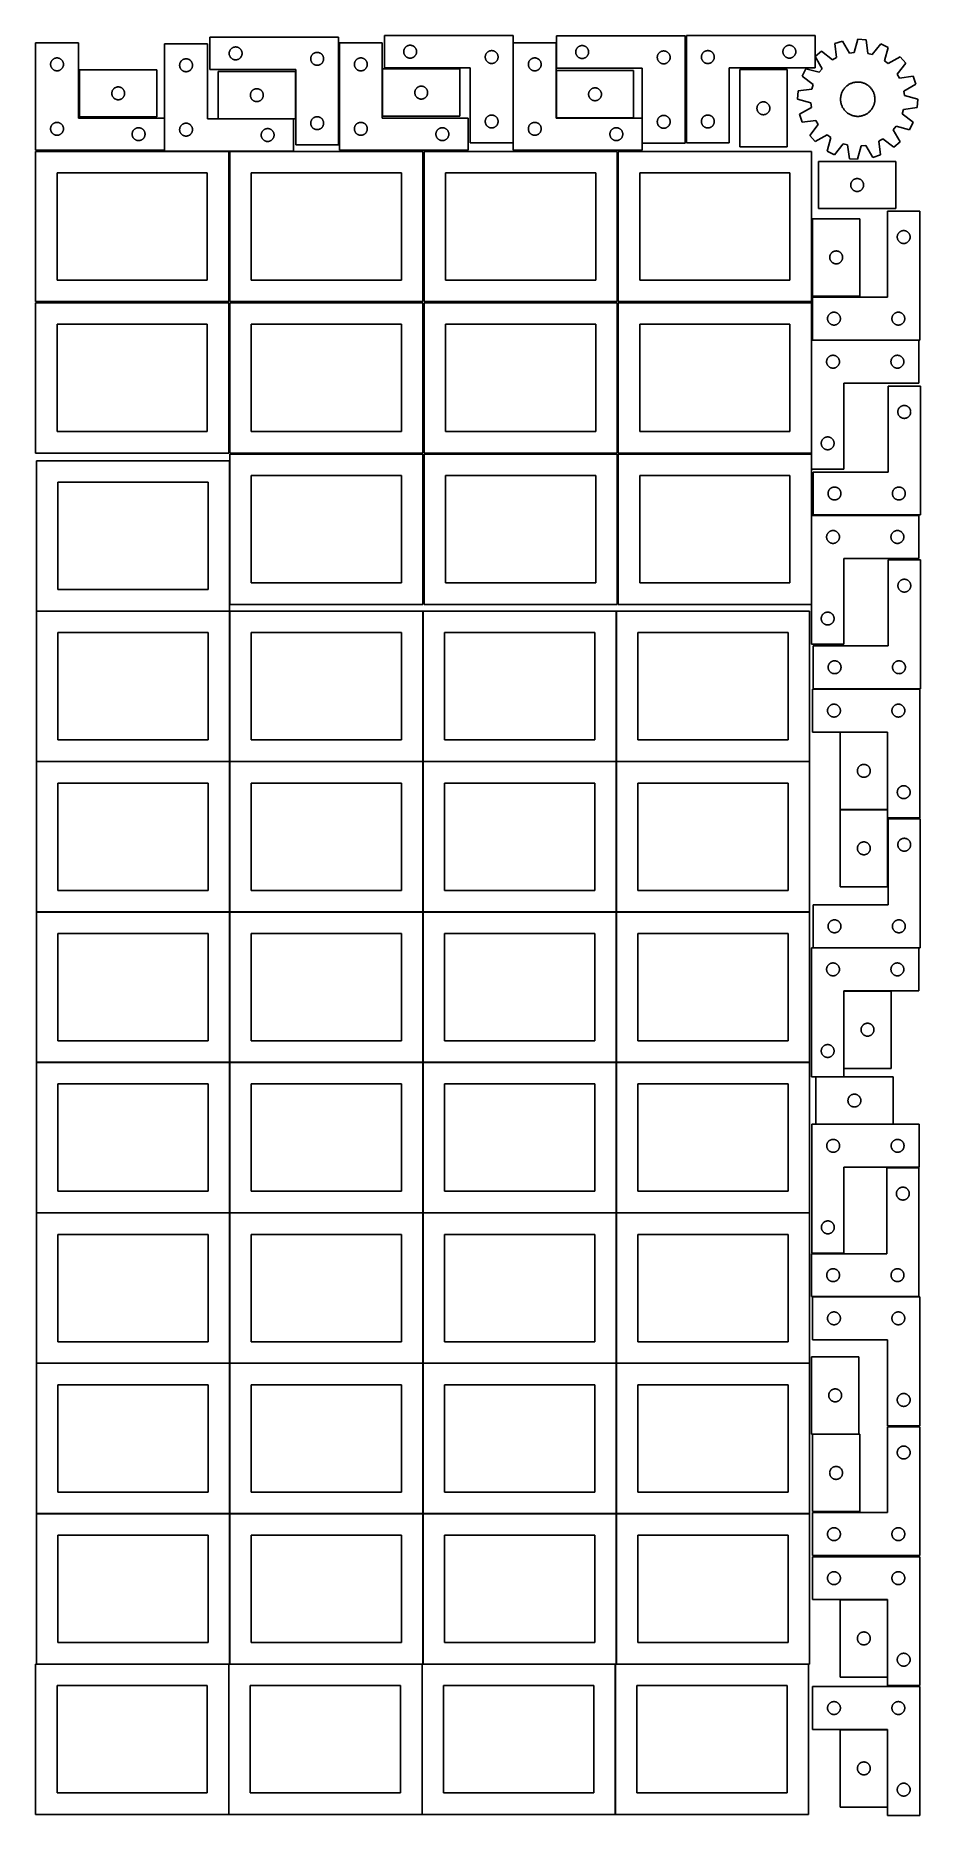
# Model space of a CAD drawing. Header units: millimetres. Extents: x 7 to 1243, y 7 to 2493.
import ezdxf

# ---------------------------------------------------------------- set-up
doc = ezdxf.new("R2010")
doc.units = ezdxf.units.MM
doc.layers.add('COMMON', color=5, linetype='CONTINUOUS', true_color=0x0000ff)
doc.layers.add('CUT', color=7, linetype='CONTINUOUS', true_color=0x000000)

msp = doc.modelspace()

# ---------------------------------------------------------------- linework, layer by layer
at = {"layer": 'COMMON'}
for p, q in [((277.941928, 1899.44194), (277.941928, 1698.688661)), ((7.841928, 1689.341939), (277.841928, 1689.341939)), ((277.941928, 1689.241939), (277.941928, 1479.241939)), ((548.141929, 1689.241939), (548.141929, 1479.241939)), ((818.34193, 1689.241939), (818.34193, 1479.241939)), ((7.841928, 1479.141938), (277.841928, 1479.141938)), ((277.941928, 1479.041938), (277.941928, 1269.041938)), ((278.041929, 1479.141938), (548.041929, 1479.141938)), ((548.141929, 1479.041938), (548.141929, 1269.041938)), ((548.24193, 1479.141938), (818.24193, 1479.141938)), ((818.34193, 1479.041938), (818.34193, 1269.041938)), ((818.441931, 1479.141938), (1088.441931, 1479.141938)), ((7.841928, 1268.941937), (277.841928, 1268.941937)), ((277.941928, 1268.841937), (277.941928, 1058.841937)), ((278.041929, 1268.941937), (548.041929, 1268.941937)), ((548.141929, 1268.841937), (548.141929, 1058.841937)), ((548.24193, 1268.941937), (818.24193, 1268.941937)), ((818.34193, 1268.841937), (818.34193, 1058.841937)), ((818.441931, 1268.941937), (1088.441931, 1268.941937)), ((7.841928, 1058.741936), (277.841928, 1058.741936)), ((277.941928, 1058.641936), (277.941928, 848.641936)), ((278.041929, 1058.741936), (548.041929, 1058.741936)), ((548.141929, 1058.641936), (548.141929, 848.641936)), ((548.24193, 1058.741936), (818.24193, 1058.741936)), ((818.34193, 1058.641936), (818.34193, 848.641936)), ((818.441931, 1058.741936), (1088.441931, 1058.741936)), ((7.841928, 848.541935), (277.841928, 848.541935)), ((277.941928, 848.441935), (277.941928, 638.441935)), ((278.041929, 848.541935), (548.041929, 848.541935)), ((548.141929, 848.441935), (548.141929, 638.441935)), ((548.24193, 848.541935), (818.24193, 848.541935)), ((818.34193, 848.441935), (818.34193, 638.441935)), ((818.441931, 848.541935), (1088.441931, 848.541935)), ((277.841928, 638.341935), (7.841928, 638.341935)), ((277.941928, 638.241934), (277.941928, 428.241934)), ((548.041929, 638.341935), (278.041929, 638.341935)), ((548.14193, 428.241934), (548.14193, 638.241934)), ((548.24193, 638.341934), (818.24193, 638.341934)), ((818.34193, 638.241934), (818.34193, 428.241934)), ((818.441931, 638.341934), (1088.441931, 638.341934)), ((7.841928, 428.141933), (277.841928, 428.141933)), ((277.941928, 428.041933), (277.941928, 218.041933)), ((278.041929, 428.141933), (548.041929, 428.141933)), ((548.141929, 428.041933), (548.141929, 218.041933)), ((818.24193, 428.141934), (548.24193, 428.141934)), ((818.34193, 428.041933), (818.34193, 218.041933)), ((1088.441931, 428.141934), (818.441931, 428.141934)), ((7.841928, 217.941932), (276.520933, 217.941932)), ((276.620933, 217.841932), (276.620933, 7.841932)), ((278.041929, 217.941932), (546.720934, 217.941932)), ((546.820934, 217.841932), (546.820934, 7.841932)), ((548.24193, 217.941932), (816.920935, 217.941932)), ((817.020935, 217.841932), (817.020935, 7.841932)), ((818.441931, 217.941932), (1087.120936, 217.941932))]:
    msp.add_line(p, q, dxfattribs=at)
at = {"layer": 'CUT'}
for p, q in [((430.181391, 2491.066473), (250.181391, 2491.066473)), ((250.181391, 2491.066473), (250.181391, 2446.066473)), ((430.181391, 2341.066473), (430.181391, 2491.066473)), ((674.099543, 2493.475653), (494.099543, 2493.475653)), ((494.099543, 2493.475653), (494.099543, 2448.475653)), ((674.099543, 2343.475653), (674.099543, 2493.475653)), ((914.624476, 2493.01496), (734.624476, 2493.01496)), ((734.624476, 2493.01496), (734.624476, 2448.01496)), ((914.624476, 2343.01496), (914.624476, 2493.01496)), ((916.285213, 2493.463931), (1096.285213, 2493.463931)), ((916.285213, 2343.463931), (916.285213, 2493.463931)), ((1096.285213, 2493.463931), (1096.285213, 2448.463931)), ((1155.988138, 2488.58392), (1150.811231, 2469.911961)), ((1167.495615, 2487.769397), (1155.988138, 2488.58392)), ((1169.990806, 2468.554392), (1167.495615, 2487.769397)), ((66.520933, 2483.251528), (6.520933, 2483.251528)), ((6.520933, 2483.251528), (6.520933, 2333.251528)), ((34.76512, 2462.078596), (35.346197, 2462.174532)), ((35.346197, 2462.174532), (35.932304, 2462.232259)), ((35.932304, 2462.232259), (36.520933, 2462.251528)), ((36.520933, 2462.251528), (37.109561, 2462.232259)), ((37.109561, 2462.232259), (37.695668, 2462.174532)), ((37.695668, 2462.174532), (38.276745, 2462.078596)), ((66.520933, 2378.251528), (66.520933, 2483.251528)), ((246.924985, 2482.054263), (186.924985, 2482.054263)), ((186.924985, 2482.054263), (186.924985, 2332.054263)), ((246.924985, 2377.054263), (246.924985, 2482.054263)), ((277.181391, 2468.566473), (277.200661, 2469.155101)), ((277.200661, 2467.977845), (277.181391, 2468.566473)), ((277.200661, 2469.155101), (277.258387, 2469.741209)), ((277.258387, 2467.391738), (277.200661, 2467.977845)), ((277.258387, 2469.741209), (277.354323, 2470.322286)), ((277.354323, 2466.81066), (277.258387, 2467.391738)), ((277.354323, 2470.322286), (277.488058, 2470.895845)), ((277.488058, 2466.237102), (277.354323, 2466.81066)), ((277.488058, 2470.895845), (277.65902, 2471.459428)), ((277.65902, 2465.673518), (277.488058, 2466.237102)), ((277.65902, 2471.459428), (277.866475, 2472.010624)), ((277.866475, 2465.122322), (277.65902, 2465.673518)), ((277.866475, 2472.010624), (278.109536, 2472.547071)), ((278.109536, 2464.585875), (277.866475, 2465.122322)), ((278.109536, 2472.547071), (278.387162, 2473.066473)), ((278.387162, 2464.066473), (278.109536, 2464.585875)), ((278.387162, 2473.066473), (278.698164, 2473.566605)), ((278.698164, 2463.566341), (278.387162, 2464.066473)), ((278.698164, 2473.566605), (279.041211, 2474.045326)), ((279.041211, 2463.08762), (278.698164, 2463.566341)), ((279.041211, 2474.045326), (279.414833, 2474.500586)), ((279.414833, 2462.632361), (279.041211, 2463.08762)), ((279.414833, 2474.500586), (279.81743, 2474.930434)), ((279.81743, 2462.202512), (279.414833, 2462.632361)), ((279.81743, 2474.930434), (280.247279, 2475.333032)), ((280.247279, 2461.799915), (279.81743, 2462.202512)), ((280.247279, 2475.333032), (280.702538, 2475.706653)), ((280.702538, 2475.706653), (281.181259, 2476.0497)), ((281.181259, 2476.0497), (281.681391, 2476.360702)), ((281.681391, 2476.360702), (282.200793, 2476.638328)), ((282.200793, 2476.638328), (282.73724, 2476.881389)), ((282.73724, 2476.881389), (283.288436, 2477.088844)), ((283.288436, 2477.088844), (283.852019, 2477.259806)), ((283.852019, 2477.259806), (284.425578, 2477.393541)), ((284.425578, 2477.393541), (285.006655, 2477.489477)), ((285.006655, 2477.489477), (285.592763, 2477.547204)), ((285.592763, 2477.547204), (286.181391, 2477.566473)), ((286.181391, 2477.566473), (286.770019, 2477.547204)), ((286.770019, 2477.547204), (287.356127, 2477.489477)), ((287.356127, 2477.489477), (287.937204, 2477.393541)), ((287.937204, 2477.393541), (288.510762, 2477.259806)), ((288.510762, 2477.259806), (289.074346, 2477.088844)), ((289.074346, 2477.088844), (289.625542, 2476.881389)), ((289.625542, 2476.881389), (290.161989, 2476.638328)), ((290.161989, 2476.638328), (290.681391, 2476.360702)), ((290.681391, 2476.360702), (291.181523, 2476.0497)), ((291.181523, 2476.0497), (291.660244, 2475.706653)), ((291.660244, 2475.706653), (292.115503, 2475.333032)), ((292.115503, 2475.333032), (292.545352, 2474.930434)), ((292.545352, 2462.202512), (292.115503, 2461.799915)), ((292.545352, 2474.930434), (292.947949, 2474.500586)), ((292.947949, 2462.632361), (292.545352, 2462.202512)), ((292.947949, 2474.500586), (293.321571, 2474.045326)), ((293.321571, 2463.08762), (292.947949, 2462.632361)), ((293.321571, 2474.045326), (293.664617, 2473.566605)), ((293.664617, 2463.566341), (293.321571, 2463.08762)), ((293.664617, 2473.566605), (293.97562, 2473.066473)), ((293.97562, 2464.066473), (293.664617, 2463.566341)), ((293.97562, 2473.066473), (294.253246, 2472.547071)), ((294.253246, 2464.585875), (293.97562, 2464.066473)), ((294.253246, 2472.547071), (294.496307, 2472.010624)), ((294.496307, 2465.122322), (294.253246, 2464.585875)), ((294.496307, 2472.010624), (294.703762, 2471.459428)), ((294.703762, 2465.673518), (294.496307, 2465.122322)), ((294.703762, 2471.459428), (294.874723, 2470.895845)), ((294.874723, 2466.237102), (294.703762, 2465.673518)), ((294.874723, 2470.895845), (295.008458, 2470.322286)), ((295.008458, 2466.81066), (294.874723, 2466.237102)), ((295.008458, 2470.322286), (295.104395, 2469.741209)), ((295.104395, 2467.391738), (295.008458, 2466.81066)), ((295.104395, 2469.741209), (295.162121, 2469.155101)), ((295.162121, 2467.977845), (295.104395, 2467.391738)), ((295.162121, 2469.155101), (295.181391, 2468.566473)), ((295.181391, 2468.566473), (295.162121, 2467.977845)), ((391.200661, 2461.655101), (391.258387, 2462.241209)), ((391.258387, 2462.241209), (391.354323, 2462.822286)), ((391.354323, 2462.822286), (391.488058, 2463.395845)), ((391.488058, 2463.395845), (391.65902, 2463.959428)), ((391.65902, 2463.959428), (391.866475, 2464.510624)), ((391.866475, 2464.510624), (392.109536, 2465.047071)), ((392.109536, 2465.047071), (392.387162, 2465.566473)), ((392.387162, 2465.566473), (392.698164, 2466.066605)), ((392.698164, 2466.066605), (393.041211, 2466.545326)), ((393.041211, 2466.545326), (393.414833, 2467.000586)), ((393.414833, 2467.000586), (393.81743, 2467.430434)), ((393.81743, 2467.430434), (394.247279, 2467.833032)), ((394.247279, 2467.833032), (394.702538, 2468.206653)), ((394.702538, 2468.206653), (395.181259, 2468.5497)), ((395.181259, 2468.5497), (395.681391, 2468.860702)), ((395.681391, 2468.860702), (396.200793, 2469.138328)), ((396.200793, 2469.138328), (396.73724, 2469.381389)), ((396.73724, 2469.381389), (397.288436, 2469.588844)), ((397.288436, 2469.588844), (397.852019, 2469.759806)), ((397.852019, 2469.759806), (398.425578, 2469.893541)), ((398.425578, 2469.893541), (399.006655, 2469.989477)), ((399.006655, 2469.989477), (399.592763, 2470.047204)), ((399.592763, 2470.047204), (400.181391, 2470.066473)), ((400.181391, 2470.066473), (400.770019, 2470.047204)), ((400.770019, 2470.047204), (401.356127, 2469.989477)), ((401.356127, 2469.989477), (401.937204, 2469.893541)), ((401.937204, 2469.893541), (402.510762, 2469.759806)), ((402.510762, 2469.759806), (403.074346, 2469.588844)), ((403.074346, 2469.588844), (403.625542, 2469.381389)), ((403.625542, 2469.381389), (404.161989, 2469.138328)), ((404.161989, 2469.138328), (404.681391, 2468.860702)), ((404.681391, 2468.860702), (405.181523, 2468.5497)), ((405.181523, 2468.5497), (405.660244, 2468.206653)), ((405.660244, 2468.206653), (406.115503, 2467.833032)), ((406.115503, 2467.833032), (406.545352, 2467.430434)), ((406.545352, 2467.430434), (406.947949, 2467.000586)), ((406.947949, 2467.000586), (407.321571, 2466.545326)), ((407.321571, 2466.545326), (407.664617, 2466.066605)), ((407.664617, 2466.066605), (407.97562, 2465.566473)), ((407.97562, 2465.566473), (408.253246, 2465.047071)), ((408.253246, 2465.047071), (408.496307, 2464.510624)), ((408.496307, 2464.510624), (408.703762, 2463.959428)), ((408.703762, 2463.959428), (408.874723, 2463.395845)), ((408.874723, 2463.395845), (409.008458, 2462.822286)), ((409.008458, 2462.822286), (409.104395, 2462.241209)), ((409.104395, 2462.241209), (409.162121, 2461.655101)), ((491.201719, 2483.251528), (431.201719, 2483.251528)), ((431.201719, 2483.251528), (431.201719, 2333.251528)), ((459.445906, 2462.078596), (460.026983, 2462.174532)), ((460.026983, 2462.174532), (460.613091, 2462.232259)), ((460.613091, 2462.232259), (461.201719, 2462.251528)), ((461.201719, 2462.251528), (461.790347, 2462.232259)), ((461.790347, 2462.232259), (462.376454, 2462.174532)), ((462.376454, 2462.174532), (462.957532, 2462.078596)), ((491.201719, 2378.251528), (491.201719, 2483.251528)), ((521.099543, 2470.975653), (521.118812, 2471.564281)), ((521.118812, 2470.387025), (521.099543, 2470.975653)), ((521.118812, 2471.564281), (521.176539, 2472.150389)), ((521.176539, 2469.800917), (521.118812, 2470.387025)), ((521.176539, 2472.150389), (521.272475, 2472.731466)), ((521.272475, 2469.21984), (521.176539, 2469.800917)), ((521.272475, 2472.731466), (521.40621, 2473.305024)), ((521.40621, 2468.646282), (521.272475, 2469.21984)), ((521.40621, 2473.305024), (521.577172, 2473.868608)), ((521.577172, 2468.082698), (521.40621, 2468.646282)), ((521.577172, 2473.868608), (521.784627, 2474.419804)), ((521.784627, 2467.531502), (521.577172, 2468.082698)), ((521.784627, 2474.419804), (522.027688, 2474.956251)), ((522.027688, 2466.995055), (521.784627, 2467.531502)), ((522.027688, 2474.956251), (522.305314, 2475.475653)), ((522.305314, 2466.475653), (522.027688, 2466.995055)), ((522.305314, 2475.475653), (522.616316, 2475.975785)), ((522.616316, 2465.975521), (522.305314, 2466.475653)), ((522.616316, 2475.975785), (522.959363, 2476.454506)), ((522.959363, 2465.4968), (522.616316, 2465.975521)), ((522.959363, 2476.454506), (523.332984, 2476.909765)), ((523.332984, 2465.041541), (522.959363, 2465.4968)), ((523.332984, 2476.909765), (523.735582, 2477.339614)), ((523.735582, 2464.611692), (523.332984, 2465.041541)), ((523.735582, 2477.339614), (524.16543, 2477.742211)), ((524.16543, 2464.209095), (523.735582, 2464.611692)), ((524.16543, 2477.742211), (524.62069, 2478.115833)), ((524.62069, 2463.835473), (524.16543, 2464.209095)), ((524.62069, 2478.115833), (525.099411, 2478.458879)), ((525.099411, 2463.492426), (524.62069, 2463.835473)), ((525.099411, 2478.458879), (525.599543, 2478.769882)), ((525.599543, 2463.181424), (525.099411, 2463.492426)), ((525.599543, 2478.769882), (526.118945, 2479.047508)), ((526.118945, 2462.903798), (525.599543, 2463.181424)), ((526.118945, 2479.047508), (526.655392, 2479.290569)), ((526.655392, 2462.660737), (526.118945, 2462.903798)), ((526.655392, 2479.290569), (527.206588, 2479.498024)), ((527.206588, 2462.453282), (526.655392, 2462.660737)), ((527.206588, 2479.498024), (527.770171, 2479.668985)), ((527.770171, 2462.282321), (527.206588, 2462.453282)), ((527.770171, 2479.668985), (528.34373, 2479.80272)), ((528.34373, 2462.148585), (527.770171, 2462.282321)), ((528.34373, 2479.80272), (528.924807, 2479.898657)), ((528.924807, 2462.052649), (528.34373, 2462.148585)), ((528.924807, 2479.898657), (529.510915, 2479.956383)), ((529.510915, 2479.956383), (530.099543, 2479.975653)), ((530.099543, 2479.975653), (530.688171, 2479.956383)), ((530.688171, 2479.956383), (531.274278, 2479.898657)), ((531.274278, 2479.898657), (531.855356, 2479.80272)), ((531.855356, 2462.148585), (531.274278, 2462.052649)), ((531.855356, 2479.80272), (532.428914, 2479.668985)), ((532.428914, 2462.282321), (531.855356, 2462.148585)), ((532.428914, 2479.668985), (532.992498, 2479.498024)), ((532.992498, 2462.453282), (532.428914, 2462.282321)), ((532.992498, 2479.498024), (533.543694, 2479.290569)), ((533.543694, 2462.660737), (532.992498, 2462.453282)), ((533.543694, 2479.290569), (534.080141, 2479.047508)), ((534.080141, 2462.903798), (533.543694, 2462.660737)), ((534.080141, 2479.047508), (534.599543, 2478.769882)), ((534.599543, 2463.181424), (534.080141, 2462.903798)), ((534.599543, 2478.769882), (535.099675, 2478.458879)), ((535.099675, 2463.492426), (534.599543, 2463.181424)), ((535.099675, 2478.458879), (535.578396, 2478.115833)), ((535.578396, 2463.835473), (535.099675, 2463.492426)), ((535.578396, 2478.115833), (536.033655, 2477.742211)), ((536.033655, 2464.209095), (535.578396, 2463.835473)), ((536.033655, 2477.742211), (536.463504, 2477.339614)), ((536.463504, 2464.611692), (536.033655, 2464.209095)), ((536.463504, 2477.339614), (536.866101, 2476.909765)), ((536.866101, 2465.041541), (536.463504, 2464.611692)), ((536.866101, 2476.909765), (537.239723, 2476.454506)), ((537.239723, 2465.4968), (536.866101, 2465.041541)), ((537.239723, 2476.454506), (537.582769, 2475.975785)), ((537.582769, 2465.975521), (537.239723, 2465.4968)), ((537.582769, 2475.975785), (537.893771, 2475.475653)), ((537.893771, 2466.475653), (537.582769, 2465.975521)), ((537.893771, 2475.475653), (538.171397, 2474.956251)), ((538.171397, 2466.995055), (537.893771, 2466.475653)), ((538.171397, 2474.956251), (538.414459, 2474.419804)), ((538.414459, 2467.531502), (538.171397, 2466.995055)), ((538.414459, 2474.419804), (538.621914, 2473.868608)), ((538.621914, 2468.082698), (538.414459, 2467.531502)), ((538.621914, 2473.868608), (538.792875, 2473.305024)), ((538.792875, 2468.646282), (538.621914, 2468.082698)), ((538.792875, 2473.305024), (538.92661, 2472.731466)), ((538.92661, 2469.21984), (538.792875, 2468.646282)), ((538.92661, 2472.731466), (539.022546, 2472.150389)), ((539.022546, 2469.800917), (538.92661, 2469.21984)), ((539.022546, 2472.150389), (539.080273, 2471.564281)), ((539.080273, 2470.387025), (539.022546, 2469.800917)), ((539.080273, 2471.564281), (539.099543, 2470.975653)), ((539.099543, 2470.975653), (539.080273, 2470.387025)), ((635.099543, 2463.475653), (635.118812, 2464.064281)), ((635.118812, 2462.887025), (635.099543, 2463.475653)), ((635.118812, 2464.064281), (635.176539, 2464.650389)), ((635.176539, 2462.300917), (635.118812, 2462.887025)), ((635.176539, 2464.650389), (635.272475, 2465.231466)), ((635.272475, 2461.71984), (635.176539, 2462.300917)), ((635.272475, 2465.231466), (635.40621, 2465.805024)), ((635.40621, 2465.805024), (635.577172, 2466.368608)), ((635.577172, 2466.368608), (635.784627, 2466.919804)), ((635.784627, 2466.919804), (636.027688, 2467.456251)), ((636.027688, 2467.456251), (636.305314, 2467.975653)), ((636.305314, 2467.975653), (636.616316, 2468.475785)), ((636.616316, 2468.475785), (636.959363, 2468.954506)), ((636.959363, 2468.954506), (637.332984, 2469.409765)), ((637.332984, 2469.409765), (637.735582, 2469.839614)), ((637.735582, 2469.839614), (638.16543, 2470.242211)), ((638.16543, 2470.242211), (638.62069, 2470.615833)), ((638.62069, 2470.615833), (639.099411, 2470.958879)), ((639.099411, 2470.958879), (639.599543, 2471.269882)), ((639.599543, 2471.269882), (640.118945, 2471.547508)), ((640.118945, 2471.547508), (640.655392, 2471.790569)), ((640.655392, 2471.790569), (641.206588, 2471.998024)), ((641.206588, 2471.998024), (641.770171, 2472.168985)), ((641.770171, 2472.168985), (642.34373, 2472.30272)), ((642.34373, 2472.30272), (642.924807, 2472.398657)), ((642.924807, 2472.398657), (643.510915, 2472.456383)), ((643.510915, 2472.456383), (644.099543, 2472.475653)), ((644.099543, 2472.475653), (644.688171, 2472.456383)), ((644.688171, 2472.456383), (645.274278, 2472.398657)), ((645.274278, 2472.398657), (645.855356, 2472.30272)), ((645.855356, 2472.30272), (646.428914, 2472.168985)), ((646.428914, 2472.168985), (646.992498, 2471.998024)), ((646.992498, 2471.998024), (647.543694, 2471.790569)), ((647.543694, 2471.790569), (648.080141, 2471.547508)), ((648.080141, 2471.547508), (648.599543, 2471.269882)), ((648.599543, 2471.269882), (649.099675, 2470.958879)), ((649.099675, 2470.958879), (649.578396, 2470.615833)), ((649.578396, 2470.615833), (650.033655, 2470.242211)), ((650.033655, 2470.242211), (650.463504, 2469.839614)), ((650.463504, 2469.839614), (650.866101, 2469.409765)), ((650.866101, 2469.409765), (651.239723, 2468.954506)), ((651.239723, 2468.954506), (651.582769, 2468.475785)), ((651.582769, 2468.475785), (651.893771, 2467.975653)), ((651.893771, 2467.975653), (652.171397, 2467.456251)), ((652.171397, 2467.456251), (652.414459, 2466.919804)), ((652.414459, 2466.919804), (652.621914, 2466.368608)), ((652.621914, 2466.368608), (652.792875, 2465.805024)), ((652.792875, 2465.805024), (652.92661, 2465.231466)), ((652.92661, 2465.231466), (653.022546, 2464.650389)), ((653.022546, 2462.300917), (652.92661, 2461.71984)), ((653.022546, 2464.650389), (653.080273, 2464.064281)), ((653.080273, 2462.887025), (653.022546, 2462.300917)), ((653.080273, 2464.064281), (653.099543, 2463.475653)), ((653.099543, 2463.475653), (653.080273, 2462.887025)), ((734.361509, 2483.251528), (674.361509, 2483.251528)), ((674.361509, 2483.251528), (674.361509, 2333.251528)), ((702.605696, 2462.078596), (703.186773, 2462.174532)), ((703.186773, 2462.174532), (703.772881, 2462.232259)), ((703.772881, 2462.232259), (704.361509, 2462.251528)), ((704.361509, 2462.251528), (704.950137, 2462.232259)), ((704.950137, 2462.232259), (705.536244, 2462.174532)), ((705.536244, 2462.174532), (706.117322, 2462.078596)), ((734.361509, 2378.251528), (734.361509, 2483.251528)), ((761.624476, 2470.51496), (761.643745, 2471.103588)), ((761.643745, 2469.926331), (761.624476, 2470.51496)), ((761.643745, 2471.103588), (761.701472, 2471.689695)), ((761.701472, 2469.340224), (761.643745, 2469.926331)), ((761.701472, 2471.689695), (761.797408, 2472.270772)), ((761.797408, 2468.759147), (761.701472, 2469.340224)), ((761.797408, 2472.270772), (761.931143, 2472.844331)), ((761.931143, 2468.185588), (761.797408, 2468.759147)), ((761.931143, 2472.844331), (762.102104, 2473.407915)), ((762.102104, 2467.622004), (761.931143, 2468.185588)), ((762.102104, 2473.407915), (762.30956, 2473.95911)), ((762.30956, 2467.070809), (762.102104, 2467.622004)), ((762.30956, 2473.95911), (762.552621, 2474.495558)), ((762.552621, 2466.534361), (762.30956, 2467.070809)), ((762.552621, 2474.495558), (762.830247, 2475.01496)), ((762.830247, 2466.01496), (762.552621, 2466.534361)), ((762.830247, 2475.01496), (763.141249, 2475.515092)), ((763.141249, 2465.514827), (762.830247, 2466.01496)), ((763.141249, 2475.515092), (763.484296, 2475.993812)), ((763.484296, 2465.036107), (763.141249, 2465.514827)), ((763.484296, 2475.993812), (763.857917, 2476.449072)), ((763.857917, 2464.580847), (763.484296, 2465.036107)), ((763.857917, 2476.449072), (764.260515, 2476.878921)), ((764.260515, 2464.150999), (763.857917, 2464.580847)), ((764.260515, 2476.878921), (764.690363, 2477.281518)), ((764.690363, 2463.748401), (764.260515, 2464.150999)), ((764.690363, 2477.281518), (765.145623, 2477.65514)), ((765.145623, 2463.37478), (764.690363, 2463.748401)), ((765.145623, 2477.65514), (765.624344, 2477.998186)), ((765.624344, 2463.031733), (765.145623, 2463.37478)), ((765.624344, 2477.998186), (766.124476, 2478.309188)), ((766.124476, 2462.720731), (765.624344, 2463.031733)), ((766.124476, 2478.309188), (766.643877, 2478.586814)), ((766.643877, 2462.443105), (766.124476, 2462.720731)), ((766.643877, 2478.586814), (767.180325, 2478.829875)), ((767.180325, 2462.200044), (766.643877, 2462.443105)), ((767.180325, 2478.829875), (767.73152, 2479.037331)), ((767.73152, 2461.992588), (767.180325, 2462.200044)), ((767.73152, 2479.037331), (768.295104, 2479.208292)), ((768.295104, 2479.208292), (768.868663, 2479.342027)), ((768.868663, 2479.342027), (769.44974, 2479.437963)), ((769.44974, 2479.437963), (770.035847, 2479.49569)), ((770.035847, 2479.49569), (770.624476, 2479.51496)), ((770.624476, 2479.51496), (771.213104, 2479.49569)), ((771.213104, 2479.49569), (771.799211, 2479.437963)), ((771.799211, 2479.437963), (772.380289, 2479.342027)), ((772.380289, 2479.342027), (772.953847, 2479.208292)), ((772.953847, 2479.208292), (773.517431, 2479.037331)), ((773.517431, 2479.037331), (774.068626, 2478.829875)), ((774.068626, 2462.200044), (773.517431, 2461.992588)), ((774.068626, 2478.829875), (774.605074, 2478.586814)), ((774.605074, 2462.443105), (774.068626, 2462.200044)), ((774.605074, 2478.586814), (775.124476, 2478.309188)), ((775.124476, 2462.720731), (774.605074, 2462.443105)), ((775.124476, 2478.309188), (775.624608, 2477.998186)), ((775.624608, 2463.031733), (775.124476, 2462.720731)), ((775.624608, 2477.998186), (776.103328, 2477.65514)), ((776.103328, 2463.37478), (775.624608, 2463.031733)), ((776.103328, 2477.65514), (776.558588, 2477.281518)), ((776.558588, 2463.748401), (776.103328, 2463.37478)), ((776.558588, 2477.281518), (776.988437, 2476.878921)), ((776.988437, 2464.150999), (776.558588, 2463.748401)), ((776.988437, 2476.878921), (777.391034, 2476.449072)), ((777.391034, 2464.580847), (776.988437, 2464.150999)), ((777.391034, 2476.449072), (777.764656, 2475.993812)), ((777.764656, 2465.036107), (777.391034, 2464.580847)), ((777.764656, 2475.993812), (778.107702, 2475.515092)), ((778.107702, 2465.514827), (777.764656, 2465.036107)), ((778.107702, 2475.515092), (778.418704, 2475.01496)), ((778.418704, 2466.01496), (778.107702, 2465.514827)), ((778.418704, 2475.01496), (778.69633, 2474.495558)), ((778.69633, 2466.534361), (778.418704, 2466.01496)), ((778.69633, 2474.495558), (778.939391, 2473.95911)), ((778.939391, 2467.070809), (778.69633, 2466.534361)), ((778.939391, 2473.95911), (779.146847, 2473.407915)), ((779.146847, 2467.622004), (778.939391, 2467.070809)), ((779.146847, 2473.407915), (779.317808, 2472.844331)), ((779.317808, 2468.185588), (779.146847, 2467.622004)), ((779.317808, 2472.844331), (779.451543, 2472.270772)), ((779.451543, 2468.759147), (779.317808, 2468.185588)), ((779.451543, 2472.270772), (779.547479, 2471.689695)), ((779.547479, 2469.340224), (779.451543, 2468.759147)), ((779.547479, 2471.689695), (779.605206, 2471.103588)), ((779.605206, 2469.926331), (779.547479, 2469.340224)), ((779.605206, 2471.103588), (779.624476, 2470.51496)), ((779.624476, 2470.51496), (779.605206, 2469.926331)), ((875.624476, 2463.01496), (875.643745, 2463.603588)), ((875.643745, 2462.426331), (875.624476, 2463.01496)), ((875.643745, 2463.603588), (875.701472, 2464.189695)), ((875.701472, 2461.840224), (875.643745, 2462.426331)), ((875.701472, 2464.189695), (875.797408, 2464.770772)), ((875.797408, 2464.770772), (875.931143, 2465.344331)), ((875.931143, 2465.344331), (876.102104, 2465.907915)), ((876.102104, 2465.907915), (876.30956, 2466.45911)), ((876.30956, 2466.45911), (876.552621, 2466.995558)), ((876.552621, 2466.995558), (876.830247, 2467.51496)), ((876.830247, 2467.51496), (877.141249, 2468.015092)), ((877.141249, 2468.015092), (877.484296, 2468.493812)), ((877.484296, 2468.493812), (877.857917, 2468.949072)), ((877.857917, 2468.949072), (878.260515, 2469.378921)), ((878.260515, 2469.378921), (878.690363, 2469.781518)), ((878.690363, 2469.781518), (879.145623, 2470.15514)), ((879.145623, 2470.15514), (879.624344, 2470.498186)), ((879.624344, 2470.498186), (880.124476, 2470.809188)), ((880.124476, 2470.809188), (880.643877, 2471.086814)), ((880.643877, 2471.086814), (881.180325, 2471.329875)), ((881.180325, 2471.329875), (881.73152, 2471.537331)), ((881.73152, 2471.537331), (882.295104, 2471.708292)), ((882.295104, 2471.708292), (882.868663, 2471.842027)), ((882.868663, 2471.842027), (883.44974, 2471.937963)), ((883.44974, 2471.937963), (884.035847, 2471.99569)), ((884.035847, 2471.99569), (884.624476, 2472.01496)), ((884.624476, 2472.01496), (885.213104, 2471.99569)), ((885.213104, 2471.99569), (885.799211, 2471.937963)), ((885.799211, 2471.937963), (886.380289, 2471.842027)), ((886.380289, 2471.842027), (886.953847, 2471.708292)), ((886.953847, 2471.708292), (887.517431, 2471.537331)), ((887.517431, 2471.537331), (888.068626, 2471.329875)), ((888.068626, 2471.329875), (888.605074, 2471.086814)), ((888.605074, 2471.086814), (889.124476, 2470.809188)), ((889.124476, 2470.809188), (889.624608, 2470.498186)), ((889.624608, 2470.498186), (890.103328, 2470.15514)), ((890.103328, 2470.15514), (890.558588, 2469.781518)), ((890.558588, 2469.781518), (890.988437, 2469.378921)), ((890.988437, 2469.378921), (891.391034, 2468.949072)), ((891.391034, 2468.949072), (891.764656, 2468.493812)), ((891.764656, 2468.493812), (892.107702, 2468.015092)), ((892.107702, 2468.015092), (892.418704, 2467.51496)), ((892.418704, 2467.51496), (892.69633, 2466.995558)), ((892.69633, 2466.995558), (892.939391, 2466.45911)), ((892.939391, 2466.45911), (893.146847, 2465.907915)), ((893.146847, 2465.907915), (893.317808, 2465.344331)), ((893.317808, 2465.344331), (893.451543, 2464.770772)), ((893.451543, 2464.770772), (893.547479, 2464.189695)), ((893.547479, 2464.189695), (893.605206, 2463.603588)), ((893.605206, 2462.426331), (893.547479, 2461.840224)), ((893.605206, 2463.603588), (893.624476, 2463.01496)), ((893.624476, 2463.01496), (893.605206, 2462.426331)), ((937.304483, 2464.052559), (937.285213, 2463.463931)), ((937.285213, 2463.463931), (937.304483, 2462.875302)), ((937.36221, 2464.638666), (937.304483, 2464.052559)), ((937.304483, 2462.875302), (937.36221, 2462.289195)), ((937.458146, 2465.219744), (937.36221, 2464.638666)), ((937.36221, 2462.289195), (937.458146, 2461.708118)), ((937.591881, 2465.793302), (937.458146, 2465.219744)), ((937.762842, 2466.356886), (937.591881, 2465.793302)), ((937.970298, 2466.908082), (937.762842, 2466.356886)), ((938.213359, 2467.444529), (937.970298, 2466.908082)), ((938.490985, 2467.963931), (938.213359, 2467.444529)), ((938.801987, 2468.464063), (938.490985, 2467.963931)), ((939.145033, 2468.942784), (938.801987, 2468.464063)), ((939.518655, 2469.398043), (939.145033, 2468.942784)), ((939.921252, 2469.827892), (939.518655, 2469.398043)), ((940.351101, 2470.230489), (939.921252, 2469.827892)), ((940.806361, 2470.604111), (940.351101, 2470.230489)), ((941.285081, 2470.947157), (940.806361, 2470.604111)), ((941.785213, 2471.258159), (941.285081, 2470.947157)), ((942.304615, 2471.535785), (941.785213, 2471.258159)), ((942.841063, 2471.778846), (942.304615, 2471.535785)), ((943.392258, 2471.986302), (942.841063, 2471.778846)), ((943.955842, 2472.157263), (943.392258, 2471.986302)), ((944.529401, 2472.290998), (943.955842, 2472.157263)), ((945.110478, 2472.386934), (944.529401, 2472.290998)), ((945.696585, 2472.444661), (945.110478, 2472.386934)), ((946.285213, 2472.463931), (945.696585, 2472.444661)), ((946.873842, 2472.444661), (946.285213, 2472.463931)), ((947.459949, 2472.386934), (946.873842, 2472.444661)), ((948.041026, 2472.290998), (947.459949, 2472.386934)), ((948.614585, 2472.157263), (948.041026, 2472.290998)), ((949.178169, 2471.986302), (948.614585, 2472.157263)), ((949.729364, 2471.778846), (949.178169, 2471.986302)), ((950.265812, 2471.535785), (949.729364, 2471.778846)), ((950.785213, 2471.258159), (950.265812, 2471.535785)), ((951.285346, 2470.947157), (950.785213, 2471.258159)), ((951.764066, 2470.604111), (951.285346, 2470.947157)), ((952.219326, 2470.230489), (951.764066, 2470.604111)), ((952.649174, 2469.827892), (952.219326, 2470.230489)), ((953.051772, 2469.398043), (952.649174, 2469.827892)), ((953.425394, 2468.942784), (953.051772, 2469.398043)), ((953.76844, 2468.464063), (953.425394, 2468.942784)), ((954.079442, 2467.963931), (953.76844, 2468.464063)), ((954.357068, 2467.444529), (954.079442, 2467.963931)), ((954.600129, 2466.908082), (954.357068, 2467.444529)), ((954.807585, 2466.356886), (954.600129, 2466.908082)), ((954.978546, 2465.793302), (954.807585, 2466.356886)), ((955.112281, 2465.219744), (954.978546, 2465.793302)), ((955.208217, 2464.638666), (955.112281, 2465.219744)), ((955.112281, 2461.708118), (955.208217, 2462.289195)), ((955.265944, 2464.052559), (955.208217, 2464.638666)), ((955.208217, 2462.289195), (955.265944, 2462.875302)), ((955.285213, 2463.463931), (955.265944, 2464.052559)), ((955.265944, 2462.875302), (955.285213, 2463.463931)), ((1051.304483, 2471.552559), (1051.285213, 2470.963931)), ((1051.285213, 2470.963931), (1051.304483, 2470.375302)), ((1051.36221, 2472.138666), (1051.304483, 2471.552559)), ((1051.304483, 2470.375302), (1051.36221, 2469.789195)), ((1051.458146, 2472.719744), (1051.36221, 2472.138666)), ((1051.36221, 2469.789195), (1051.458146, 2469.208118)), ((1051.591881, 2473.293302), (1051.458146, 2472.719744)), ((1051.458146, 2469.208118), (1051.591881, 2468.634559)), ((1051.762842, 2473.856886), (1051.591881, 2473.293302)), ((1051.591881, 2468.634559), (1051.762842, 2468.070975)), ((1051.970298, 2474.408082), (1051.762842, 2473.856886)), ((1051.762842, 2468.070975), (1051.970298, 2467.51978)), ((1052.213359, 2474.944529), (1051.970298, 2474.408082)), ((1051.970298, 2467.51978), (1052.213359, 2466.983332)), ((1052.490985, 2475.463931), (1052.213359, 2474.944529)), ((1052.213359, 2466.983332), (1052.490985, 2466.463931)), ((1052.801987, 2475.964063), (1052.490985, 2475.463931)), ((1052.490985, 2466.463931), (1052.801987, 2465.963799)), ((1053.145033, 2476.442784), (1052.801987, 2475.964063)), ((1052.801987, 2465.963799), (1053.145033, 2465.485078)), ((1053.518655, 2476.898043), (1053.145033, 2476.442784)), ((1053.145033, 2465.485078), (1053.518655, 2465.029818)), ((1053.921252, 2477.327892), (1053.518655, 2476.898043)), ((1053.518655, 2465.029818), (1053.921252, 2464.59997)), ((1054.351101, 2477.730489), (1053.921252, 2477.327892)), ((1053.921252, 2464.59997), (1054.351101, 2464.197372)), ((1054.806361, 2478.104111), (1054.351101, 2477.730489)), ((1054.351101, 2464.197372), (1054.806361, 2463.823751)), ((1055.285081, 2478.447157), (1054.806361, 2478.104111)), ((1054.806361, 2463.823751), (1055.285081, 2463.480704)), ((1055.785213, 2478.758159), (1055.285081, 2478.447157)), ((1055.285081, 2463.480704), (1055.785213, 2463.169702)), ((1056.304615, 2479.035785), (1055.785213, 2478.758159)), ((1055.785213, 2463.169702), (1056.304615, 2462.892076)), ((1056.841063, 2479.278846), (1056.304615, 2479.035785)), ((1056.304615, 2462.892076), (1056.841063, 2462.649015)), ((1057.392258, 2479.486302), (1056.841063, 2479.278846)), ((1056.841063, 2462.649015), (1057.392258, 2462.441559)), ((1057.955842, 2479.657263), (1057.392258, 2479.486302)), ((1057.392258, 2462.441559), (1057.955842, 2462.270598)), ((1058.529401, 2479.790998), (1057.955842, 2479.657263)), ((1057.955842, 2462.270598), (1058.529401, 2462.136863)), ((1059.110478, 2479.886934), (1058.529401, 2479.790998)), ((1058.529401, 2462.136863), (1059.110478, 2462.040927)), ((1059.696585, 2479.944661), (1059.110478, 2479.886934)), ((1060.285213, 2479.963931), (1059.696585, 2479.944661)), ((1060.873842, 2479.944661), (1060.285213, 2479.963931)), ((1061.459949, 2479.886934), (1060.873842, 2479.944661)), ((1062.041026, 2479.790998), (1061.459949, 2479.886934)), ((1061.459949, 2462.040927), (1062.041026, 2462.136863)), ((1062.614585, 2479.657263), (1062.041026, 2479.790998)), ((1062.041026, 2462.136863), (1062.614585, 2462.270598)), ((1063.178169, 2479.486302), (1062.614585, 2479.657263)), ((1062.614585, 2462.270598), (1063.178169, 2462.441559)), ((1063.729364, 2479.278846), (1063.178169, 2479.486302)), ((1063.178169, 2462.441559), (1063.729364, 2462.649015)), ((1064.265812, 2479.035785), (1063.729364, 2479.278846)), ((1063.729364, 2462.649015), (1064.265812, 2462.892076)), ((1064.785213, 2478.758159), (1064.265812, 2479.035785)), ((1064.265812, 2462.892076), (1064.785213, 2463.169702)), ((1065.285346, 2478.447157), (1064.785213, 2478.758159)), ((1064.785213, 2463.169702), (1065.285346, 2463.480704)), ((1065.764066, 2478.104111), (1065.285346, 2478.447157)), ((1065.285346, 2463.480704), (1065.764066, 2463.823751)), ((1066.219326, 2477.730489), (1065.764066, 2478.104111)), ((1065.764066, 2463.823751), (1066.219326, 2464.197372)), ((1066.649174, 2477.327892), (1066.219326, 2477.730489)), ((1066.219326, 2464.197372), (1066.649174, 2464.59997)), ((1067.051772, 2476.898043), (1066.649174, 2477.327892)), ((1066.649174, 2464.59997), (1067.051772, 2465.029818)), ((1067.425394, 2476.442784), (1067.051772, 2476.898043)), ((1067.051772, 2465.029818), (1067.425394, 2465.485078)), ((1067.76844, 2475.964063), (1067.425394, 2476.442784)), ((1067.425394, 2465.485078), (1067.76844, 2465.963799)), ((1068.079442, 2475.463931), (1067.76844, 2475.964063)), ((1067.76844, 2465.963799), (1068.079442, 2466.463931)), ((1068.357068, 2474.944529), (1068.079442, 2475.463931)), ((1068.079442, 2466.463931), (1068.357068, 2466.983332)), ((1068.600129, 2474.408082), (1068.357068, 2474.944529)), ((1068.357068, 2466.983332), (1068.600129, 2467.51978)), ((1068.807585, 2473.856886), (1068.600129, 2474.408082)), ((1068.600129, 2467.51978), (1068.807585, 2468.070975)), ((1068.978546, 2473.293302), (1068.807585, 2473.856886)), ((1068.807585, 2468.070975), (1068.978546, 2468.634559)), ((1069.112281, 2472.719744), (1068.978546, 2473.293302)), ((1068.978546, 2468.634559), (1069.112281, 2469.208118)), ((1069.208217, 2472.138666), (1069.112281, 2472.719744)), ((1069.112281, 2469.208118), (1069.208217, 2469.789195)), ((1069.265944, 2471.552559), (1069.208217, 2472.138666)), ((1069.208217, 2469.789195), (1069.265944, 2470.375302)), ((1069.285213, 2470.963931), (1069.265944, 2471.552559)), ((1069.265944, 2470.375302), (1069.285213, 2470.963931)), ((1105.256475, 2471.657335), (1096.543506, 2464.096275)), ((1096.543506, 2464.096275), (1106.085948, 2447.232579)), ((1120.607902, 2459.834641), (1105.256475, 2471.657335)), ((1126.192985, 2463.020476), (1120.607902, 2459.834641)), ((1134.773601, 2485.903433), (1123.830374, 2482.252233)), ((1123.830374, 2482.252233), (1126.192985, 2463.020476)), ((1144.432121, 2469.105952), (1134.773601, 2485.903433)), ((1150.811231, 2469.911961), (1144.432121, 2469.105952)), ((1176.192782, 2466.857868), (1169.990806, 2468.554392)), ((1188.12107, 2482.127392), (1176.192782, 2466.857868)), ((1198.440888, 2476.97115), (1188.12107, 2482.127392)), ((1193.39288, 2458.263931), (1198.440888, 2476.97115)), ((1215.337221, 2463.865597), (1198.473526, 2454.323155)), ((1222.898281, 2455.152628), (1215.337221, 2463.865597)), ((27.520933, 2453.251528), (27.540202, 2453.840156)), ((27.540202, 2452.6629), (27.520933, 2453.251528)), ((27.540202, 2453.840156), (27.597929, 2454.426264)), ((27.597929, 2452.076793), (27.540202, 2452.6629)), ((27.597929, 2454.426264), (27.693865, 2455.007341)), ((27.693865, 2451.495715), (27.597929, 2452.076793)), ((27.693865, 2455.007341), (27.8276, 2455.5809)), ((27.8276, 2450.922157), (27.693865, 2451.495715)), ((27.8276, 2455.5809), (27.998561, 2456.144483)), ((27.998561, 2450.358573), (27.8276, 2450.922157)), ((27.998561, 2456.144483), (28.206017, 2456.695679)), ((28.206017, 2449.807377), (27.998561, 2450.358573)), ((28.206017, 2456.695679), (28.449078, 2457.232127)), ((28.449078, 2449.27093), (28.206017, 2449.807377)), ((28.449078, 2457.232127), (28.726704, 2457.751528)), ((28.726704, 2448.751528), (28.449078, 2449.27093)), ((28.726704, 2457.751528), (29.037706, 2458.25166)), ((29.037706, 2448.251396), (28.726704, 2448.751528)), ((29.037706, 2458.25166), (29.380752, 2458.730381)), ((29.380752, 2447.772675), (29.037706, 2448.251396)), ((29.380752, 2458.730381), (29.754374, 2459.185641)), ((29.754374, 2447.317416), (29.380752, 2447.772675)), ((29.754374, 2459.185641), (30.156972, 2459.615489)), ((30.156972, 2446.887567), (29.754374, 2447.317416)), ((30.156972, 2459.615489), (30.58682, 2460.018087)), ((30.58682, 2446.48497), (30.156972, 2446.887567)), ((30.58682, 2460.018087), (31.04208, 2460.391708)), ((31.04208, 2446.111348), (30.58682, 2446.48497)), ((31.04208, 2460.391708), (31.5208, 2460.734755)), ((31.5208, 2445.768302), (31.04208, 2446.111348)), ((31.5208, 2460.734755), (32.020933, 2461.045757)), ((32.020933, 2445.4573), (31.5208, 2445.768302)), ((32.020933, 2461.045757), (32.540334, 2461.323383)), ((32.540334, 2445.179674), (32.020933, 2445.4573)), ((32.540334, 2461.323383), (33.076782, 2461.566444)), ((33.076782, 2444.936613), (32.540334, 2445.179674)), ((33.076782, 2461.566444), (33.627977, 2461.773899)), ((33.627977, 2444.729157), (33.076782, 2444.936613)), ((33.627977, 2461.773899), (34.191561, 2461.944861)), ((34.191561, 2444.558196), (33.627977, 2444.729157)), ((34.191561, 2461.944861), (34.76512, 2462.078596)), ((34.76512, 2444.424461), (34.191561, 2444.558196)), ((35.346197, 2444.328525), (34.76512, 2444.424461)), ((35.932304, 2444.270798), (35.346197, 2444.328525)), ((36.520933, 2444.251528), (35.932304, 2444.270798)), ((37.109561, 2444.270798), (36.520933, 2444.251528)), ((37.695668, 2444.328525), (37.109561, 2444.270798)), ((38.276745, 2444.424461), (37.695668, 2444.328525)), ((38.276745, 2462.078596), (38.850304, 2461.944861)), ((38.850304, 2444.558196), (38.276745, 2444.424461)), ((38.850304, 2461.944861), (39.413888, 2461.773899)), ((39.413888, 2444.729157), (38.850304, 2444.558196)), ((39.413888, 2461.773899), (39.965083, 2461.566444)), ((39.965083, 2444.936613), (39.413888, 2444.729157)), ((39.965083, 2461.566444), (40.501531, 2461.323383)), ((40.501531, 2445.179674), (39.965083, 2444.936613)), ((40.501531, 2461.323383), (41.020933, 2461.045757)), ((41.020933, 2445.4573), (40.501531, 2445.179674)), ((41.020933, 2461.045757), (41.521065, 2460.734755)), ((41.521065, 2445.768302), (41.020933, 2445.4573)), ((41.521065, 2460.734755), (41.999785, 2460.391708)), ((41.999785, 2446.111348), (41.521065, 2445.768302)), ((41.999785, 2460.391708), (42.455045, 2460.018087)), ((42.455045, 2446.48497), (41.999785, 2446.111348)), ((42.455045, 2460.018087), (42.884894, 2459.615489)), ((42.884894, 2446.887567), (42.455045, 2446.48497)), ((42.884894, 2459.615489), (43.287491, 2459.185641)), ((43.287491, 2447.317416), (42.884894, 2446.887567)), ((43.287491, 2459.185641), (43.661113, 2458.730381)), ((43.661113, 2447.772675), (43.287491, 2447.317416)), ((43.661113, 2458.730381), (44.004159, 2458.25166)), ((44.004159, 2448.251396), (43.661113, 2447.772675)), ((44.004159, 2458.25166), (44.315161, 2457.751528)), ((44.315161, 2448.751528), (44.004159, 2448.251396)), ((44.315161, 2457.751528), (44.592787, 2457.232127)), ((44.592787, 2449.27093), (44.315161, 2448.751528)), ((44.592787, 2457.232127), (44.835848, 2456.695679)), ((44.835848, 2449.807377), (44.592787, 2449.27093)), ((44.835848, 2456.695679), (45.043304, 2456.144483)), ((45.043304, 2450.358573), (44.835848, 2449.807377)), ((45.043304, 2456.144483), (45.214265, 2455.5809)), ((45.214265, 2450.922157), (45.043304, 2450.358573)), ((45.214265, 2455.5809), (45.348, 2455.007341)), ((45.348, 2451.495715), (45.214265, 2450.922157)), ((45.348, 2455.007341), (45.443936, 2454.426264)), ((45.443936, 2452.076793), (45.348, 2451.495715)), ((45.443936, 2454.426264), (45.501663, 2453.840156)), ((45.501663, 2452.6629), (45.443936, 2452.076793)), ((45.501663, 2453.840156), (45.520933, 2453.251528)), ((45.520933, 2453.251528), (45.501663, 2452.6629)), ((176.051448, 2445.781805), (68.051448, 2445.781805)), ((68.051448, 2445.781805), (68.051448, 2379.781805)), ((176.051448, 2379.781805), (176.051448, 2445.781805)), ((207.924985, 2452.054263), (207.944255, 2452.642891)), ((207.944255, 2451.465635), (207.924985, 2452.054263)), ((207.944255, 2452.642891), (208.001982, 2453.228998)), ((208.001982, 2450.879527), (207.944255, 2451.465635)), ((208.001982, 2453.228998), (208.097918, 2453.810076)), ((208.097918, 2450.29845), (208.001982, 2450.879527)), ((208.097918, 2453.810076), (208.231653, 2454.383634)), ((208.231653, 2449.724891), (208.097918, 2450.29845)), ((208.231653, 2454.383634), (208.402614, 2454.947218)), ((208.402614, 2449.161307), (208.231653, 2449.724891)), ((208.402614, 2454.947218), (208.610069, 2455.498414)), ((208.610069, 2448.610112), (208.402614, 2449.161307)), ((208.610069, 2455.498414), (208.853131, 2456.034861)), ((208.853131, 2448.073664), (208.610069, 2448.610112)), ((208.853131, 2456.034861), (209.130757, 2456.554263)), ((209.130757, 2447.554263), (208.853131, 2448.073664)), ((209.130757, 2456.554263), (209.441759, 2457.054395)), ((209.441759, 2447.054131), (209.130757, 2447.554263)), ((209.441759, 2457.054395), (209.784805, 2457.533116)), ((209.784805, 2446.57541), (209.441759, 2447.054131)), ((209.784805, 2457.533116), (210.158427, 2457.988375)), ((210.158427, 2446.12015), (209.784805, 2446.57541)), ((210.158427, 2457.988375), (210.561024, 2458.418224)), ((210.561024, 2445.690302), (210.158427, 2446.12015)), ((210.561024, 2458.418224), (210.990873, 2458.820821)), ((210.990873, 2445.287704), (210.561024, 2445.690302)), ((210.990873, 2458.820821), (211.446132, 2459.194443)), ((211.446132, 2444.914083), (210.990873, 2445.287704)), ((211.446132, 2459.194443), (211.924853, 2459.537489)), ((211.924853, 2444.571036), (211.446132, 2444.914083)), ((211.924853, 2459.537489), (212.424985, 2459.848491)), ((212.424985, 2444.260034), (211.924853, 2444.571036)), ((212.424985, 2459.848491), (212.944387, 2460.126117)), ((212.944387, 2443.982408), (212.424985, 2444.260034)), ((212.944387, 2460.126117), (213.480834, 2460.369178)), ((213.480834, 2443.739347), (212.944387, 2443.982408)), ((213.480834, 2460.369178), (214.03203, 2460.576634)), ((214.03203, 2443.531892), (213.480834, 2443.739347)), ((214.03203, 2460.576634), (214.595614, 2460.747595)), ((214.595614, 2443.36093), (214.03203, 2443.531892)), ((214.595614, 2460.747595), (215.169172, 2460.88133)), ((215.169172, 2443.227195), (214.595614, 2443.36093)), ((215.169172, 2460.88133), (215.75025, 2460.977266)), ((215.75025, 2443.131259), (215.169172, 2443.227195)), ((215.75025, 2460.977266), (216.336357, 2461.034993)), ((216.336357, 2443.073532), (215.75025, 2443.131259)), ((216.336357, 2461.034993), (216.924985, 2461.054263)), ((216.924985, 2443.054263), (216.336357, 2443.073532)), ((216.924985, 2461.054263), (217.513613, 2461.034993)), ((217.513613, 2443.073532), (216.924985, 2443.054263)), ((217.513613, 2461.034993), (218.099721, 2460.977266)), ((218.099721, 2443.131259), (217.513613, 2443.073532)), ((218.099721, 2460.977266), (218.680798, 2460.88133)), ((218.680798, 2443.227195), (218.099721, 2443.131259)), ((218.680798, 2460.88133), (219.254357, 2460.747595)), ((219.254357, 2443.36093), (218.680798, 2443.227195)), ((219.254357, 2460.747595), (219.81794, 2460.576634)), ((219.81794, 2443.531892), (219.254357, 2443.36093)), ((219.81794, 2460.576634), (220.369136, 2460.369178)), ((220.369136, 2443.739347), (219.81794, 2443.531892)), ((220.369136, 2460.369178), (220.905583, 2460.126117)), ((220.905583, 2443.982408), (220.369136, 2443.739347)), ((220.905583, 2460.126117), (221.424985, 2459.848491)), ((221.424985, 2444.260034), (220.905583, 2443.982408)), ((221.424985, 2459.848491), (221.925117, 2459.537489)), ((221.925117, 2444.571036), (221.424985, 2444.260034)), ((221.925117, 2459.537489), (222.403838, 2459.194443)), ((222.403838, 2444.914083), (221.925117, 2444.571036)), ((222.403838, 2459.194443), (222.859098, 2458.820821)), ((222.859098, 2445.287704), (222.403838, 2444.914083)), ((222.859098, 2458.820821), (223.288946, 2458.418224)), ((223.288946, 2445.690302), (222.859098, 2445.287704)), ((223.288946, 2458.418224), (223.691544, 2457.988375)), ((223.691544, 2446.12015), (223.288946, 2445.690302)), ((223.691544, 2457.988375), (224.065165, 2457.533116)), ((224.065165, 2446.57541), (223.691544, 2446.12015)), ((224.065165, 2457.533116), (224.408212, 2457.054395)), ((224.408212, 2447.054131), (224.065165, 2446.57541)), ((224.408212, 2457.054395), (224.719214, 2456.554263)), ((224.719214, 2447.554263), (224.408212, 2447.054131)), ((224.719214, 2456.554263), (224.99684, 2456.034861)), ((224.99684, 2448.073664), (224.719214, 2447.554263)), ((224.99684, 2456.034861), (225.239901, 2455.498414)), ((225.239901, 2448.610112), (224.99684, 2448.073664)), ((225.239901, 2455.498414), (225.447356, 2454.947218)), ((225.447356, 2449.161307), (225.239901, 2448.610112)), ((225.447356, 2454.947218), (225.618318, 2454.383634)), ((225.618318, 2449.724891), (225.447356, 2449.161307)), ((225.618318, 2454.383634), (225.752053, 2453.810076)), ((225.752053, 2450.29845), (225.618318, 2449.724891)), ((225.752053, 2453.810076), (225.847989, 2453.228998)), ((225.847989, 2450.879527), (225.752053, 2450.29845)), ((225.847989, 2453.228998), (225.905716, 2452.642891)), ((225.905716, 2451.465635), (225.847989, 2450.879527)), ((225.905716, 2452.642891), (225.924985, 2452.054263)), ((225.924985, 2452.054263), (225.905716, 2451.465635)), ((250.181391, 2446.066473), (370.181391, 2446.066473)), ((369.755305, 2443.295965), (261.755305, 2443.295965)), ((261.755305, 2443.295965), (261.755305, 2377.295965)), ((280.702538, 2461.426293), (280.247279, 2461.799915)), ((281.181259, 2461.083247), (280.702538, 2461.426293)), ((281.681391, 2460.772245), (281.181259, 2461.083247)), ((282.200793, 2460.494619), (281.681391, 2460.772245)), ((282.73724, 2460.251557), (282.200793, 2460.494619)), ((283.288436, 2460.044102), (282.73724, 2460.251557)), ((283.852019, 2459.873141), (283.288436, 2460.044102)), ((284.425578, 2459.739406), (283.852019, 2459.873141)), ((285.006655, 2459.64347), (284.425578, 2459.739406)), ((285.592763, 2459.585743), (285.006655, 2459.64347)), ((286.181391, 2459.566473), (285.592763, 2459.585743)), ((286.770019, 2459.585743), (286.181391, 2459.566473)), ((287.356127, 2459.64347), (286.770019, 2459.585743)), ((287.937204, 2459.739406), (287.356127, 2459.64347)), ((288.510762, 2459.873141), (287.937204, 2459.739406)), ((289.074346, 2460.044102), (288.510762, 2459.873141)), ((289.625542, 2460.251557), (289.074346, 2460.044102)), ((290.161989, 2460.494619), (289.625542, 2460.251557)), ((290.681391, 2460.772245), (290.161989, 2460.494619)), ((291.181523, 2461.083247), (290.681391, 2460.772245)), ((291.660244, 2461.426293), (291.181523, 2461.083247)), ((292.115503, 2461.799915), (291.660244, 2461.426293)), ((369.755305, 2377.295965), (369.755305, 2443.295965)), ((370.181391, 2446.066473), (370.181391, 2341.066473)), ((391.181391, 2461.066473), (391.200661, 2461.655101)), ((391.200661, 2460.477845), (391.181391, 2461.066473)), ((391.258387, 2459.891738), (391.200661, 2460.477845)), ((391.354323, 2459.31066), (391.258387, 2459.891738)), ((391.488058, 2458.737102), (391.354323, 2459.31066)), ((391.65902, 2458.173518), (391.488058, 2458.737102)), ((391.866475, 2457.622322), (391.65902, 2458.173518)), ((392.109536, 2457.085875), (391.866475, 2457.622322)), ((392.387162, 2456.566473), (392.109536, 2457.085875)), ((392.698164, 2456.066341), (392.387162, 2456.566473)), ((393.041211, 2455.58762), (392.698164, 2456.066341)), ((393.414833, 2455.132361), (393.041211, 2455.58762)), ((393.81743, 2454.702512), (393.414833, 2455.132361)), ((394.247279, 2454.299915), (393.81743, 2454.702512)), ((394.702538, 2453.926293), (394.247279, 2454.299915)), ((395.181259, 2453.583247), (394.702538, 2453.926293)), ((395.681391, 2453.272245), (395.181259, 2453.583247)), ((396.200793, 2452.994619), (395.681391, 2453.272245)), ((396.73724, 2452.751557), (396.200793, 2452.994619)), ((397.288436, 2452.544102), (396.73724, 2452.751557)), ((397.852019, 2452.373141), (397.288436, 2452.544102)), ((398.425578, 2452.239406), (397.852019, 2452.373141)), ((399.006655, 2452.14347), (398.425578, 2452.239406)), ((399.592763, 2452.085743), (399.006655, 2452.14347)), ((400.181391, 2452.066473), (399.592763, 2452.085743)), ((400.770019, 2452.085743), (400.181391, 2452.066473)), ((401.356127, 2452.14347), (400.770019, 2452.085743)), ((401.937204, 2452.239406), (401.356127, 2452.14347)), ((402.510762, 2452.373141), (401.937204, 2452.239406)), ((403.074346, 2452.544102), (402.510762, 2452.373141)), ((403.625542, 2452.751557), (403.074346, 2452.544102)), ((404.161989, 2452.994619), (403.625542, 2452.751557)), ((404.681391, 2453.272245), (404.161989, 2452.994619)), ((405.181523, 2453.583247), (404.681391, 2453.272245)), ((405.660244, 2453.926293), (405.181523, 2453.583247)), ((406.115503, 2454.299915), (405.660244, 2453.926293)), ((406.545352, 2454.702512), (406.115503, 2454.299915)), ((406.947949, 2455.132361), (406.545352, 2454.702512)), ((407.321571, 2455.58762), (406.947949, 2455.132361)), ((407.664617, 2456.066341), (407.321571, 2455.58762)), ((407.97562, 2456.566473), (407.664617, 2456.066341)), ((408.253246, 2457.085875), (407.97562, 2456.566473)), ((408.496307, 2457.622322), (408.253246, 2457.085875)), ((408.703762, 2458.173518), (408.496307, 2457.622322)), ((408.874723, 2458.737102), (408.703762, 2458.173518)), ((409.008458, 2459.31066), (408.874723, 2458.737102)), ((409.104395, 2459.891738), (409.008458, 2459.31066)), ((409.162121, 2460.477845), (409.104395, 2459.891738)), ((409.162121, 2461.655101), (409.181391, 2461.066473)), ((409.181391, 2461.066473), (409.162121, 2460.477845)), ((452.201719, 2453.251528), (452.220988, 2453.840156)), ((452.220988, 2452.6629), (452.201719, 2453.251528)), ((452.220988, 2453.840156), (452.278715, 2454.426264)), ((452.278715, 2452.076793), (452.220988, 2452.6629)), ((452.278715, 2454.426264), (452.374651, 2455.007341)), ((452.374651, 2451.495715), (452.278715, 2452.076793)), ((452.374651, 2455.007341), (452.508386, 2455.5809)), ((452.508386, 2450.922157), (452.374651, 2451.495715)), ((452.508386, 2455.5809), (452.679348, 2456.144483)), ((452.679348, 2450.358573), (452.508386, 2450.922157)), ((452.679348, 2456.144483), (452.886803, 2456.695679)), ((452.886803, 2449.807377), (452.679348, 2450.358573)), ((452.886803, 2456.695679), (453.129864, 2457.232127)), ((453.129864, 2449.27093), (452.886803, 2449.807377)), ((453.129864, 2457.232127), (453.40749, 2457.751528)), ((453.40749, 2448.751528), (453.129864, 2449.27093)), ((453.40749, 2457.751528), (453.718492, 2458.25166)), ((453.718492, 2448.251396), (453.40749, 2448.751528)), ((453.718492, 2458.25166), (454.061539, 2458.730381)), ((454.061539, 2447.772675), (453.718492, 2448.251396)), ((454.061539, 2458.730381), (454.43516, 2459.185641)), ((454.43516, 2447.317416), (454.061539, 2447.772675)), ((454.43516, 2459.185641), (454.837758, 2459.615489)), ((454.837758, 2446.887567), (454.43516, 2447.317416)), ((454.837758, 2459.615489), (455.267606, 2460.018087)), ((455.267606, 2446.48497), (454.837758, 2446.887567)), ((455.267606, 2460.018087), (455.722866, 2460.391708)), ((455.722866, 2446.111348), (455.267606, 2446.48497)), ((455.722866, 2460.391708), (456.201587, 2460.734755)), ((456.201587, 2445.768302), (455.722866, 2446.111348)), ((456.201587, 2460.734755), (456.701719, 2461.045757)), ((456.701719, 2445.4573), (456.201587, 2445.768302)), ((456.701719, 2461.045757), (457.22112, 2461.323383)), ((457.22112, 2445.179674), (456.701719, 2445.4573)), ((457.22112, 2461.323383), (457.757568, 2461.566444)), ((457.757568, 2444.936613), (457.22112, 2445.179674)), ((457.757568, 2461.566444), (458.308763, 2461.773899)), ((458.308763, 2444.729157), (457.757568, 2444.936613)), ((458.308763, 2461.773899), (458.872347, 2461.944861)), ((458.872347, 2444.558196), (458.308763, 2444.729157)), ((458.872347, 2461.944861), (459.445906, 2462.078596)), ((459.445906, 2444.424461), (458.872347, 2444.558196)), ((460.026983, 2444.328525), (459.445906, 2444.424461)), ((460.613091, 2444.270798), (460.026983, 2444.328525)), ((461.201719, 2444.251528), (460.613091, 2444.270798)), ((461.790347, 2444.270798), (461.201719, 2444.251528)), ((462.376454, 2444.328525), (461.790347, 2444.270798)), ((462.957532, 2444.424461), (462.376454, 2444.328525)), ((462.957532, 2462.078596), (463.53109, 2461.944861)), ((463.53109, 2444.558196), (462.957532, 2444.424461)), ((463.53109, 2461.944861), (464.094674, 2461.773899)), ((464.094674, 2444.729157), (463.53109, 2444.558196)), ((464.094674, 2461.773899), (464.64587, 2461.566444)), ((464.64587, 2444.936613), (464.094674, 2444.729157)), ((464.64587, 2461.566444), (465.182317, 2461.323383)), ((465.182317, 2445.179674), (464.64587, 2444.936613)), ((465.182317, 2461.323383), (465.701719, 2461.045757)), ((465.701719, 2445.4573), (465.182317, 2445.179674)), ((465.701719, 2461.045757), (466.201851, 2460.734755)), ((466.201851, 2445.768302), (465.701719, 2445.4573)), ((466.201851, 2460.734755), (466.680572, 2460.391708)), ((466.680572, 2446.111348), (466.201851, 2445.768302)), ((466.680572, 2460.391708), (467.135831, 2460.018087)), ((467.135831, 2446.48497), (466.680572, 2446.111348)), ((467.135831, 2460.018087), (467.56568, 2459.615489)), ((467.56568, 2446.887567), (467.135831, 2446.48497)), ((467.56568, 2459.615489), (467.968277, 2459.185641)), ((467.968277, 2447.317416), (467.56568, 2446.887567)), ((467.968277, 2459.185641), (468.341899, 2458.730381)), ((468.341899, 2447.772675), (467.968277, 2447.317416)), ((468.341899, 2458.730381), (468.684945, 2458.25166)), ((468.684945, 2448.251396), (468.341899, 2447.772675)), ((468.684945, 2458.25166), (468.995947, 2457.751528)), ((468.995947, 2448.751528), (468.684945, 2448.251396)), ((468.995947, 2457.751528), (469.273573, 2457.232127)), ((469.273573, 2449.27093), (468.995947, 2448.751528)), ((469.273573, 2457.232127), (469.516634, 2456.695679)), ((469.516634, 2449.807377), (469.273573, 2449.27093)), ((469.516634, 2456.695679), (469.72409, 2456.144483)), ((469.72409, 2450.358573), (469.516634, 2449.807377)), ((469.72409, 2456.144483), (469.895051, 2455.5809)), ((469.895051, 2450.922157), (469.72409, 2450.358573)), ((469.895051, 2455.5809), (470.028786, 2455.007341)), ((470.028786, 2451.495715), (469.895051, 2450.922157)), ((470.028786, 2455.007341), (470.124722, 2454.426264)), ((470.124722, 2452.076793), (470.028786, 2451.495715)), ((470.124722, 2454.426264), (470.182449, 2453.840156)), ((470.182449, 2452.6629), (470.124722, 2452.076793)), ((470.182449, 2453.840156), (470.201719, 2453.251528)), ((470.201719, 2453.251528), (470.182449, 2452.6629)), ((599.631831, 2446.801092), (491.631831, 2446.801092)), ((491.631831, 2446.801092), (491.631831, 2380.801092)), ((494.099543, 2448.475653), (614.099543, 2448.475653)), ((529.510915, 2461.994923), (528.924807, 2462.052649)), ((530.099543, 2461.975653), (529.510915, 2461.994923)), ((530.688171, 2461.994923), (530.099543, 2461.975653)), ((531.274278, 2462.052649), (530.688171, 2461.994923)), ((599.631831, 2380.801092), (599.631831, 2446.801092)), ((614.099543, 2448.475653), (614.099543, 2343.475653)), ((635.40621, 2461.146282), (635.272475, 2461.71984)), ((635.577172, 2460.582698), (635.40621, 2461.146282)), ((635.784627, 2460.031502), (635.577172, 2460.582698)), ((636.027688, 2459.495055), (635.784627, 2460.031502)), ((636.305314, 2458.975653), (636.027688, 2459.495055)), ((636.616316, 2458.475521), (636.305314, 2458.975653)), ((636.959363, 2457.9968), (636.616316, 2458.475521)), ((637.332984, 2457.541541), (636.959363, 2457.9968)), ((637.735582, 2457.111692), (637.332984, 2457.541541)), ((638.16543, 2456.709095), (637.735582, 2457.111692)), ((638.62069, 2456.335473), (638.16543, 2456.709095)), ((639.099411, 2455.992426), (638.62069, 2456.335473)), ((639.599543, 2455.681424), (639.099411, 2455.992426)), ((640.118945, 2455.403798), (639.599543, 2455.681424)), ((640.655392, 2455.160737), (640.118945, 2455.403798)), ((641.206588, 2454.953282), (640.655392, 2455.160737)), ((641.770171, 2454.782321), (641.206588, 2454.953282)), ((642.34373, 2454.648585), (641.770171, 2454.782321)), ((642.924807, 2454.552649), (642.34373, 2454.648585)), ((643.510915, 2454.494923), (642.924807, 2454.552649)), ((644.099543, 2454.475653), (643.510915, 2454.494923)), ((644.688171, 2454.494923), (644.099543, 2454.475653)), ((645.274278, 2454.552649), (644.688171, 2454.494923)), ((645.855356, 2454.648585), (645.274278, 2454.552649)), ((646.428914, 2454.782321), (645.855356, 2454.648585)), ((646.992498, 2454.953282), (646.428914, 2454.782321)), ((647.543694, 2455.160737), (646.992498, 2454.953282)), ((648.080141, 2455.403798), (647.543694, 2455.160737)), ((648.599543, 2455.681424), (648.080141, 2455.403798)), ((649.099675, 2455.992426), (648.599543, 2455.681424)), ((649.578396, 2456.335473), (649.099675, 2455.992426)), ((650.033655, 2456.709095), (649.578396, 2456.335473)), ((650.463504, 2457.111692), (650.033655, 2456.709095)), ((650.866101, 2457.541541), (650.463504, 2457.111692)), ((651.239723, 2457.9968), (650.866101, 2457.541541)), ((651.582769, 2458.475521), (651.239723, 2457.9968)), ((651.893771, 2458.975653), (651.582769, 2458.475521)), ((652.171397, 2459.495055), (651.893771, 2458.975653)), ((652.414459, 2460.031502), (652.171397, 2459.495055)), ((652.621914, 2460.582698), (652.414459, 2460.031502)), ((652.792875, 2461.146282), (652.621914, 2460.582698)), ((652.92661, 2461.71984), (652.792875, 2461.146282)), ((695.361509, 2453.251528), (695.380778, 2453.840156)), ((695.380778, 2452.6629), (695.361509, 2453.251528)), ((695.380778, 2453.840156), (695.438505, 2454.426264)), ((695.438505, 2452.076793), (695.380778, 2452.6629)), ((695.438505, 2454.426264), (695.534441, 2455.007341)), ((695.534441, 2451.495715), (695.438505, 2452.076793)), ((695.534441, 2455.007341), (695.668176, 2455.5809)), ((695.668176, 2450.922157), (695.534441, 2451.495715)), ((695.668176, 2455.5809), (695.839138, 2456.144483)), ((695.839138, 2450.358573), (695.668176, 2450.922157)), ((695.839138, 2456.144483), (696.046593, 2456.695679)), ((696.046593, 2449.807377), (695.839138, 2450.358573)), ((696.046593, 2456.695679), (696.289654, 2457.232127)), ((696.289654, 2449.27093), (696.046593, 2449.807377)), ((696.289654, 2457.232127), (696.56728, 2457.751528)), ((696.56728, 2448.751528), (696.289654, 2449.27093)), ((696.56728, 2457.751528), (696.878282, 2458.25166)), ((696.878282, 2448.251396), (696.56728, 2448.751528)), ((696.878282, 2458.25166), (697.221329, 2458.730381)), ((697.221329, 2447.772675), (696.878282, 2448.251396)), ((697.221329, 2458.730381), (697.59495, 2459.185641)), ((697.59495, 2447.317416), (697.221329, 2447.772675)), ((697.59495, 2459.185641), (697.997548, 2459.615489)), ((697.997548, 2446.887567), (697.59495, 2447.317416)), ((697.997548, 2459.615489), (698.427396, 2460.018087)), ((698.427396, 2446.48497), (697.997548, 2446.887567)), ((698.427396, 2460.018087), (698.882656, 2460.391708)), ((698.882656, 2446.111348), (698.427396, 2446.48497)), ((698.882656, 2460.391708), (699.361377, 2460.734755)), ((699.361377, 2445.768302), (698.882656, 2446.111348)), ((699.361377, 2460.734755), (699.861509, 2461.045757)), ((699.861509, 2445.4573), (699.361377, 2445.768302)), ((699.861509, 2461.045757), (700.38091, 2461.323383)), ((700.38091, 2445.179674), (699.861509, 2445.4573)), ((700.38091, 2461.323383), (700.917358, 2461.566444)), ((700.917358, 2444.936613), (700.38091, 2445.179674)), ((700.917358, 2461.566444), (701.468554, 2461.773899)), ((701.468554, 2444.729157), (700.917358, 2444.936613)), ((701.468554, 2461.773899), (702.032137, 2461.944861)), ((702.032137, 2444.558196), (701.468554, 2444.729157)), ((702.032137, 2461.944861), (702.605696, 2462.078596)), ((702.605696, 2444.424461), (702.032137, 2444.558196)), ((703.186773, 2444.328525), (702.605696, 2444.424461)), ((703.772881, 2444.270798), (703.186773, 2444.328525)), ((704.361509, 2444.251528), (703.772881, 2444.270798)), ((704.950137, 2444.270798), (704.361509, 2444.251528)), ((705.536244, 2444.328525), (704.950137, 2444.270798)), ((706.117322, 2444.424461), (705.536244, 2444.328525)), ((706.117322, 2462.078596), (706.69088, 2461.944861)), ((706.69088, 2444.558196), (706.117322, 2444.424461)), ((706.69088, 2461.944861), (707.254464, 2461.773899)), ((707.254464, 2444.729157), (706.69088, 2444.558196)), ((707.254464, 2461.773899), (707.80566, 2461.566444)), ((707.80566, 2444.936613), (707.254464, 2444.729157)), ((707.80566, 2461.566444), (708.342107, 2461.323383)), ((708.342107, 2445.179674), (707.80566, 2444.936613)), ((708.342107, 2461.323383), (708.861509, 2461.045757)), ((708.861509, 2445.4573), (708.342107, 2445.179674)), ((708.861509, 2461.045757), (709.361641, 2460.734755)), ((709.361641, 2445.768302), (708.861509, 2445.4573)), ((709.361641, 2460.734755), (709.840362, 2460.391708)), ((709.840362, 2446.111348), (709.361641, 2445.768302)), ((709.840362, 2460.391708), (710.295621, 2460.018087)), ((710.295621, 2446.48497), (709.840362, 2446.111348)), ((710.295621, 2460.018087), (710.72547, 2459.615489)), ((710.72547, 2446.887567), (710.295621, 2446.48497)), ((710.72547, 2459.615489), (711.128067, 2459.185641)), ((711.128067, 2447.317416), (710.72547, 2446.887567)), ((711.128067, 2459.185641), (711.501689, 2458.730381)), ((711.501689, 2447.772675), (711.128067, 2447.317416)), ((711.501689, 2458.730381), (711.844735, 2458.25166)), ((711.844735, 2448.251396), (711.501689, 2447.772675)), ((711.844735, 2458.25166), (712.155737, 2457.751528)), ((712.155737, 2448.751528), (711.844735, 2448.251396)), ((712.155737, 2457.751528), (712.433363, 2457.232127)), ((712.433363, 2449.27093), (712.155737, 2448.751528)), ((712.433363, 2457.232127), (712.676425, 2456.695679)), ((712.676425, 2449.807377), (712.433363, 2449.27093)), ((712.676425, 2456.695679), (712.88388, 2456.144483)), ((712.88388, 2450.358573), (712.676425, 2449.807377)), ((712.88388, 2456.144483), (713.054841, 2455.5809)), ((713.054841, 2450.922157), (712.88388, 2450.358573)), ((713.054841, 2455.5809), (713.188576, 2455.007341)), ((713.188576, 2451.495715), (713.054841, 2450.922157)), ((713.188576, 2455.007341), (713.284512, 2454.426264)), ((713.284512, 2452.076793), (713.188576, 2451.495715)), ((713.284512, 2454.426264), (713.342239, 2453.840156)), ((713.342239, 2452.6629), (713.284512, 2452.076793)), ((713.342239, 2453.840156), (713.361509, 2453.251528)), ((713.361509, 2453.251528), (713.342239, 2452.6629)), ((842.597224, 2444.503973), (734.597224, 2444.503973)), ((734.597224, 2444.503973), (734.597224, 2378.503973)), ((734.624476, 2448.01496), (854.624476, 2448.01496)), ((768.295104, 2461.821627), (767.73152, 2461.992588)), ((768.868663, 2461.687892), (768.295104, 2461.821627)), ((769.44974, 2461.591956), (768.868663, 2461.687892)), ((770.035847, 2461.534229), (769.44974, 2461.591956)), ((770.624476, 2461.51496), (770.035847, 2461.534229)), ((771.213104, 2461.534229), (770.624476, 2461.51496)), ((771.799211, 2461.591956), (771.213104, 2461.534229)), ((772.380289, 2461.687892), (771.799211, 2461.591956)), ((772.953847, 2461.821627), (772.380289, 2461.687892)), ((773.517431, 2461.992588), (772.953847, 2461.821627)), ((842.597224, 2378.503973), (842.597224, 2444.503973)), ((854.624476, 2448.01496), (854.624476, 2343.01496)), ((875.797408, 2461.259147), (875.701472, 2461.840224)), ((875.931143, 2460.685588), (875.797408, 2461.259147)), ((876.102104, 2460.122004), (875.931143, 2460.685588)), ((876.30956, 2459.570809), (876.102104, 2460.122004)), ((876.552621, 2459.034361), (876.30956, 2459.570809)), ((876.830247, 2458.51496), (876.552621, 2459.034361)), ((877.141249, 2458.014827), (876.830247, 2458.51496)), ((877.484296, 2457.536107), (877.141249, 2458.014827)), ((877.857917, 2457.080847), (877.484296, 2457.536107)), ((878.260515, 2456.650999), (877.857917, 2457.080847)), ((878.690363, 2456.248401), (878.260515, 2456.650999)), ((879.145623, 2455.87478), (878.690363, 2456.248401)), ((879.624344, 2455.531733), (879.145623, 2455.87478)), ((880.124476, 2455.220731), (879.624344, 2455.531733)), ((880.643877, 2454.943105), (880.124476, 2455.220731)), ((881.180325, 2454.700044), (880.643877, 2454.943105)), ((881.73152, 2454.492588), (881.180325, 2454.700044)), ((882.295104, 2454.321627), (881.73152, 2454.492588)), ((882.868663, 2454.187892), (882.295104, 2454.321627)), ((883.44974, 2454.091956), (882.868663, 2454.187892)), ((884.035847, 2454.034229), (883.44974, 2454.091956)), ((884.624476, 2454.01496), (884.035847, 2454.034229)), ((885.213104, 2454.034229), (884.624476, 2454.01496)), ((885.799211, 2454.091956), (885.213104, 2454.034229)), ((886.380289, 2454.187892), (885.799211, 2454.091956)), ((886.953847, 2454.321627), (886.380289, 2454.187892)), ((887.517431, 2454.492588), (886.953847, 2454.321627)), ((888.068626, 2454.700044), (887.517431, 2454.492588)), ((888.605074, 2454.943105), (888.068626, 2454.700044)), ((889.124476, 2455.220731), (888.605074, 2454.943105)), ((889.624608, 2455.531733), (889.124476, 2455.220731)), ((890.103328, 2455.87478), (889.624608, 2455.531733)), ((890.558588, 2456.248401), (890.103328, 2455.87478)), ((890.988437, 2456.650999), (890.558588, 2456.248401)), ((891.391034, 2457.080847), (890.988437, 2456.650999)), ((891.764656, 2457.536107), (891.391034, 2457.080847)), ((892.107702, 2458.014827), (891.764656, 2457.536107)), ((892.418704, 2458.51496), (892.107702, 2458.014827)), ((892.69633, 2459.034361), (892.418704, 2458.51496)), ((892.939391, 2459.570809), (892.69633, 2459.034361)), ((893.146847, 2460.122004), (892.939391, 2459.570809)), ((893.317808, 2460.685588), (893.146847, 2460.122004)), ((893.451543, 2461.259147), (893.317808, 2460.685588)), ((893.547479, 2461.840224), (893.451543, 2461.259147)), ((937.458146, 2461.708118), (937.591881, 2461.134559)), ((937.591881, 2461.134559), (937.762842, 2460.570975)), ((937.762842, 2460.570975), (937.970298, 2460.01978)), ((937.970298, 2460.01978), (938.213359, 2459.483332)), ((938.213359, 2459.483332), (938.490985, 2458.963931)), ((938.490985, 2458.963931), (938.801987, 2458.463799)), ((938.801987, 2458.463799), (939.145033, 2457.985078)), ((939.145033, 2457.985078), (939.518655, 2457.529818)), ((939.518655, 2457.529818), (939.921252, 2457.09997)), ((939.921252, 2457.09997), (940.351101, 2456.697372)), ((940.351101, 2456.697372), (940.806361, 2456.323751)), ((940.806361, 2456.323751), (941.285081, 2455.980704)), ((941.285081, 2455.980704), (941.785213, 2455.669702)), ((941.785213, 2455.669702), (942.304615, 2455.392076)), ((942.304615, 2455.392076), (942.841063, 2455.149015)), ((942.841063, 2455.149015), (943.392258, 2454.941559)), ((943.392258, 2454.941559), (943.955842, 2454.770598)), ((943.955842, 2454.770598), (944.529401, 2454.636863)), ((944.529401, 2454.636863), (945.110478, 2454.540927)), ((945.110478, 2454.540927), (945.696585, 2454.4832)), ((945.696585, 2454.4832), (946.285213, 2454.463931)), ((946.285213, 2454.463931), (946.873842, 2454.4832)), ((946.873842, 2454.4832), (947.459949, 2454.540927)), ((947.459949, 2454.540927), (948.041026, 2454.636863)), ((948.041026, 2454.636863), (948.614585, 2454.770598)), ((948.614585, 2454.770598), (949.178169, 2454.941559)), ((949.178169, 2454.941559), (949.729364, 2455.149015)), ((949.729364, 2455.149015), (950.265812, 2455.392076)), ((950.265812, 2455.392076), (950.785213, 2455.669702)), ((950.785213, 2455.669702), (951.285346, 2455.980704)), ((951.285346, 2455.980704), (951.764066, 2456.323751)), ((951.764066, 2456.323751), (952.219326, 2456.697372)), ((952.219326, 2456.697372), (952.649174, 2457.09997)), ((952.649174, 2457.09997), (953.051772, 2457.529818)), ((953.051772, 2457.529818), (953.425394, 2457.985078)), ((953.425394, 2457.985078), (953.76844, 2458.463799)), ((953.76844, 2458.463799), (954.079442, 2458.963931)), ((954.079442, 2458.963931), (954.357068, 2459.483332)), ((954.357068, 2459.483332), (954.600129, 2460.01978)), ((954.600129, 2460.01978), (954.807585, 2460.570975)), ((954.807585, 2460.570975), (954.978546, 2461.134559)), ((954.978546, 2461.134559), (955.112281, 2461.708118)), ((1096.285213, 2448.463931), (976.285213, 2448.463931)), ((976.285213, 2448.463931), (976.285213, 2343.463931)), ((1056.968548, 2445.941959), (990.968548, 2445.941959)), ((990.968548, 2445.941959), (990.968548, 2337.941959)), ((1056.968548, 2337.941959), (1056.968548, 2445.941959)), ((1059.110478, 2462.040927), (1059.696585, 2461.9832)), ((1059.696585, 2461.9832), (1060.285213, 2461.963931)), ((1060.285213, 2461.963931), (1060.873842, 2461.9832)), ((1060.873842, 2461.9832), (1061.459949, 2462.040927)), ((1083.437952, 2447.199941), (1078.281711, 2436.880123)), ((1102.145171, 2442.151933), (1083.437952, 2447.199941)), ((1106.085948, 2447.232579), (1102.145171, 2442.151933)), ((1198.473526, 2454.323155), (1193.39288, 2458.263931)), ((1211.075587, 2439.8012), (1222.898281, 2455.152628)), ((1214.261423, 2434.216118), (1211.075587, 2439.8012)), ((113.051448, 2412.781805), (113.070718, 2413.370433)), ((113.070718, 2412.193177), (113.051448, 2412.781805)), ((113.070718, 2413.370433), (113.128444, 2413.956541)), ((113.128444, 2413.956541), (113.22438, 2414.537618)), ((113.22438, 2414.537618), (113.358116, 2415.111176)), ((113.358116, 2415.111176), (113.529077, 2415.67476)), ((113.529077, 2415.67476), (113.736532, 2416.225956)), ((113.736532, 2416.225956), (113.979593, 2416.762403)), ((113.979593, 2416.762403), (114.257219, 2417.281805)), ((114.257219, 2417.281805), (114.568222, 2417.781937)), ((114.568222, 2417.781937), (114.911268, 2418.260658)), ((114.911268, 2418.260658), (115.28489, 2418.715917)), ((115.28489, 2418.715917), (115.687487, 2419.145766)), ((115.687487, 2419.145766), (116.117336, 2419.548363)), ((116.117336, 2419.548363), (116.572595, 2419.921985)), ((116.572595, 2419.921985), (117.051316, 2420.265031)), ((117.051316, 2420.265031), (117.551448, 2420.576033)), ((117.551448, 2420.576033), (118.07085, 2420.85366)), ((118.07085, 2420.85366), (118.607297, 2421.096721)), ((118.607297, 2421.096721), (119.158493, 2421.304176)), ((119.158493, 2421.304176), (119.722077, 2421.475137)), ((119.722077, 2421.475137), (120.295635, 2421.608872)), ((120.295635, 2421.608872), (120.876712, 2421.704809)), ((120.876712, 2421.704809), (121.46282, 2421.762535)), ((121.46282, 2421.762535), (122.051448, 2421.781805)), ((122.051448, 2421.781805), (122.640076, 2421.762535)), ((122.640076, 2421.762535), (123.226184, 2421.704809)), ((123.226184, 2421.704809), (123.807261, 2421.608872)), ((123.807261, 2421.608872), (124.380819, 2421.475137)), ((124.380819, 2421.475137), (124.944403, 2421.304176)), ((124.944403, 2421.304176), (125.495599, 2421.096721)), ((125.495599, 2421.096721), (126.032046, 2420.85366)), ((126.032046, 2420.85366), (126.551448, 2420.576033)), ((126.551448, 2420.576033), (127.05158, 2420.265031)), ((127.05158, 2420.265031), (127.530301, 2419.921985)), ((127.530301, 2419.921985), (127.98556, 2419.548363)), ((127.98556, 2419.548363), (128.415409, 2419.145766)), ((128.415409, 2419.145766), (128.818006, 2418.715917)), ((128.818006, 2418.715917), (129.191628, 2418.260658)), ((129.191628, 2418.260658), (129.534675, 2417.781937)), ((129.534675, 2417.781937), (129.845677, 2417.281805)), ((129.845677, 2417.281805), (130.123303, 2416.762403)), ((130.123303, 2416.762403), (130.366364, 2416.225956)), ((130.366364, 2416.225956), (130.573819, 2415.67476)), ((130.573819, 2415.67476), (130.74478, 2415.111176)), ((130.74478, 2415.111176), (130.878516, 2414.537618)), ((130.878516, 2414.537618), (130.974452, 2413.956541)), ((130.974452, 2413.956541), (131.032178, 2413.370433)), ((131.032178, 2413.370433), (131.051448, 2412.781805)), ((131.051448, 2412.781805), (131.032178, 2412.193177)), ((306.928238, 2412.051778), (307.061973, 2412.625336)), ((307.061973, 2412.625336), (307.232934, 2413.18892)), ((307.232934, 2413.18892), (307.44039, 2413.740116)), ((307.44039, 2413.740116), (307.683451, 2414.276563)), ((307.683451, 2414.276563), (307.961077, 2414.795965)), ((307.961077, 2414.795965), (308.272079, 2415.296097)), ((308.272079, 2415.296097), (308.615125, 2415.774818)), ((308.615125, 2415.774818), (308.988747, 2416.230077)), ((308.988747, 2416.230077), (309.391344, 2416.659926)), ((309.391344, 2416.659926), (309.821193, 2417.062523)), ((309.821193, 2417.062523), (310.276453, 2417.436145)), ((310.276453, 2417.436145), (310.755173, 2417.779192)), ((310.755173, 2417.779192), (311.255305, 2418.090194)), ((311.255305, 2418.090194), (311.774707, 2418.36782)), ((311.774707, 2418.36782), (312.311155, 2418.610881)), ((312.311155, 2418.610881), (312.86235, 2418.818336)), ((312.86235, 2418.818336), (313.425934, 2418.989297)), ((313.425934, 2418.989297), (313.999493, 2419.123033)), ((313.999493, 2419.123033), (314.58057, 2419.218969)), ((314.58057, 2419.218969), (315.166677, 2419.276695)), ((315.166677, 2419.276695), (315.755305, 2419.295965)), ((315.755305, 2419.295965), (316.343934, 2419.276695)), ((316.343934, 2419.276695), (316.930041, 2419.218969)), ((316.930041, 2419.218969), (317.511118, 2419.123033)), ((317.511118, 2419.123033), (318.084677, 2418.989297)), ((318.084677, 2418.989297), (318.648261, 2418.818336)), ((318.648261, 2418.818336), (319.199456, 2418.610881)), ((319.199456, 2418.610881), (319.735904, 2418.36782)), ((319.735904, 2418.36782), (320.255305, 2418.090194)), ((320.255305, 2418.090194), (320.755438, 2417.779192)), ((320.755438, 2417.779192), (321.234158, 2417.436145)), ((321.234158, 2417.436145), (321.689418, 2417.062523)), ((321.689418, 2417.062523), (322.119266, 2416.659926)), ((322.119266, 2416.659926), (322.521864, 2416.230077)), ((322.521864, 2416.230077), (322.895485, 2415.774818)), ((322.895485, 2415.774818), (323.238532, 2415.296097)), ((323.238532, 2415.296097), (323.549534, 2414.795965)), ((323.549534, 2414.795965), (323.82716, 2414.276563)), ((323.82716, 2414.276563), (324.070221, 2413.740116)), ((324.070221, 2413.740116), (324.277677, 2413.18892)), ((324.277677, 2413.18892), (324.448638, 2412.625336)), ((324.448638, 2412.625336), (324.582373, 2412.051778)), ((536.631831, 2413.801092), (536.651101, 2414.38972)), ((536.651101, 2413.212464), (536.631831, 2413.801092)), ((536.651101, 2414.38972), (536.708828, 2414.975828)), ((536.708828, 2412.626356), (536.651101, 2413.212464)), ((536.708828, 2414.975828), (536.804764, 2415.556905)), ((536.804764, 2412.045279), (536.708828, 2412.626356)), ((536.804764, 2415.556905), (536.938499, 2416.130463)), ((536.938499, 2416.130463), (537.10946, 2416.694047)), ((537.10946, 2416.694047), (537.316916, 2417.245243)), ((537.316916, 2417.245243), (537.559977, 2417.78169)), ((537.559977, 2417.78169), (537.837603, 2418.301092)), ((537.837603, 2418.301092), (538.148605, 2418.801224)), ((538.148605, 2418.801224), (538.491651, 2419.279945)), ((538.491651, 2419.279945), (538.865273, 2419.735204)), ((538.865273, 2419.735204), (539.26787, 2420.165053)), ((539.26787, 2420.165053), (539.697719, 2420.56765)), ((539.697719, 2420.56765), (540.152978, 2420.941272)), ((540.152978, 2420.941272), (540.631699, 2421.284318)), ((540.631699, 2421.284318), (541.131831, 2421.595321)), ((541.131831, 2421.595321), (541.651233, 2421.872947)), ((541.651233, 2421.872947), (542.18768, 2422.116008)), ((542.18768, 2422.116008), (542.738876, 2422.323463)), ((542.738876, 2422.323463), (543.30246, 2422.494424)), ((543.30246, 2422.494424), (543.876018, 2422.628159)), ((543.876018, 2422.628159), (544.457096, 2422.724096)), ((544.457096, 2422.724096), (545.043203, 2422.781822)), ((545.043203, 2422.781822), (545.631831, 2422.801092)), ((545.631831, 2422.801092), (546.220459, 2422.781822)), ((546.220459, 2422.781822), (546.806567, 2422.724096)), ((546.806567, 2422.724096), (547.387644, 2422.628159)), ((547.387644, 2422.628159), (547.961203, 2422.494424)), ((547.961203, 2422.494424), (548.524787, 2422.323463)), ((548.524787, 2422.323463), (549.075982, 2422.116008)), ((549.075982, 2422.116008), (549.61243, 2421.872947)), ((549.61243, 2421.872947), (550.131831, 2421.595321)), ((550.131831, 2421.595321), (550.631963, 2421.284318)), ((550.631963, 2421.284318), (551.110684, 2420.941272)), ((551.110684, 2420.941272), (551.565944, 2420.56765)), ((551.565944, 2420.56765), (551.995792, 2420.165053)), ((551.995792, 2420.165053), (552.39839, 2419.735204)), ((552.39839, 2419.735204), (552.772011, 2419.279945)), ((552.772011, 2419.279945), (553.115058, 2418.801224)), ((553.115058, 2418.801224), (553.42606, 2418.301092)), ((553.42606, 2418.301092), (553.703686, 2417.78169)), ((553.703686, 2417.78169), (553.946747, 2417.245243)), ((553.946747, 2417.245243), (554.154202, 2416.694047)), ((554.154202, 2416.694047), (554.325164, 2416.130463)), ((554.325164, 2416.130463), (554.458899, 2415.556905)), ((554.458899, 2415.556905), (554.554835, 2414.975828)), ((554.554835, 2412.626356), (554.458899, 2412.045279)), ((554.554835, 2414.975828), (554.612562, 2414.38972)), ((554.612562, 2413.212464), (554.554835, 2412.626356)), ((554.612562, 2414.38972), (554.631831, 2413.801092)), ((554.631831, 2413.801092), (554.612562, 2413.212464)), ((779.616494, 2412.092601), (779.674221, 2412.678709)), ((779.674221, 2412.678709), (779.770157, 2413.259786)), ((779.770157, 2413.259786), (779.903892, 2413.833344)), ((779.903892, 2413.833344), (780.074853, 2414.396928)), ((780.074853, 2414.396928), (780.282309, 2414.948124)), ((780.282309, 2414.948124), (780.52537, 2415.484571)), ((780.52537, 2415.484571), (780.802996, 2416.003973)), ((780.802996, 2416.003973), (781.113998, 2416.504105)), ((781.113998, 2416.504105), (781.457044, 2416.982826)), ((781.457044, 2416.982826), (781.830666, 2417.438085)), ((781.830666, 2417.438085), (782.233263, 2417.867934)), ((782.233263, 2417.867934), (782.663112, 2418.270531)), ((782.663112, 2418.270531), (783.118372, 2418.644153)), ((783.118372, 2418.644153), (783.597092, 2418.987199)), ((783.597092, 2418.987199), (784.097224, 2419.298201)), ((784.097224, 2419.298201), (784.616626, 2419.575827)), ((784.616626, 2419.575827), (785.153073, 2419.818889)), ((785.153073, 2419.818889), (785.704269, 2420.026344)), ((785.704269, 2420.026344), (786.267853, 2420.197305)), ((786.267853, 2420.197305), (786.841411, 2420.33104)), ((786.841411, 2420.33104), (787.422489, 2420.426977)), ((787.422489, 2420.426977), (788.008596, 2420.484703)), ((788.008596, 2420.484703), (788.597224, 2420.503973)), ((788.597224, 2420.503973), (789.185853, 2420.484703)), ((789.185853, 2420.484703), (789.77196, 2420.426977)), ((789.77196, 2420.426977), (790.353037, 2420.33104)), ((790.353037, 2420.33104), (790.926596, 2420.197305)), ((790.926596, 2420.197305), (791.49018, 2420.026344)), ((791.49018, 2420.026344), (792.041375, 2419.818889)), ((792.041375, 2419.818889), (792.577823, 2419.575827)), ((792.577823, 2419.575827), (793.097224, 2419.298201)), ((793.097224, 2419.298201), (793.597356, 2418.987199)), ((793.597356, 2418.987199), (794.076077, 2418.644153)), ((794.076077, 2418.644153), (794.531337, 2418.270531)), ((794.531337, 2418.270531), (794.961185, 2417.867934)), ((794.961185, 2417.867934), (795.363783, 2417.438085)), ((795.363783, 2417.438085), (795.737404, 2416.982826)), ((795.737404, 2416.982826), (796.080451, 2416.504105)), ((796.080451, 2416.504105), (796.391453, 2416.003973)), ((796.391453, 2416.003973), (796.669079, 2415.484571)), ((796.669079, 2415.484571), (796.91214, 2414.948124)), ((796.91214, 2414.948124), (797.119596, 2414.396928)), ((797.119596, 2414.396928), (797.290557, 2413.833344)), ((797.290557, 2413.833344), (797.424292, 2413.259786)), ((797.424292, 2413.259786), (797.520228, 2412.678709)), ((797.520228, 2412.678709), (797.577955, 2412.092601)), ((1072.639705, 2416.254669), (1071.825183, 2404.747192)), ((1091.854711, 2418.74986), (1072.639705, 2416.254669)), ((1078.281711, 2436.880123), (1093.551235, 2424.951835)), ((1093.551235, 2424.951835), (1091.854711, 2418.74986)), ((1133.042816, 2412.131992), (1133.369645, 2413.054964)), ((1133.369645, 2413.054964), (1133.733847, 2413.963838)), ((1133.733847, 2413.963838), (1134.134819, 2414.8571)), ((1134.134819, 2414.8571), (1134.571892, 2415.733264)), ((1134.571892, 2415.733264), (1135.044338, 2416.590871)), ((1135.044338, 2416.590871), (1135.551372, 2417.428493)), ((1135.551372, 2417.428493), (1136.092149, 2418.244738)), ((1136.092149, 2418.244738), (1136.66577, 2419.038246)), ((1136.66577, 2419.038246), (1137.271279, 2419.807696)), ((1137.271279, 2419.807696), (1137.907669, 2420.551808)), ((1137.907669, 2420.551808), (1138.573881, 2421.269343)), ((1138.573881, 2421.269343), (1139.268806, 2421.959107)), ((1139.268806, 2421.959107), (1139.991287, 2422.619952)), ((1139.991287, 2422.619952), (1140.740122, 2423.250779)), ((1140.740122, 2423.250779), (1141.514064, 2423.850536)), ((1141.514064, 2423.850536), (1142.311825, 2424.418226)), ((1142.311825, 2424.418226), (1143.132077, 2424.952905)), ((1143.132077, 2424.952905), (1143.973456, 2425.453681)), ((1143.973456, 2425.453681), (1144.834561, 2425.919722)), ((1144.834561, 2425.919722), (1145.713958, 2426.350252)), ((1145.713958, 2426.350252), (1146.610184, 2426.744554)), ((1146.610184, 2426.744554), (1147.521747, 2427.101973)), ((1147.521747, 2427.101973), (1148.44713, 2427.421912)), ((1148.44713, 2427.421912), (1149.384793, 2427.70384)), ((1149.384793, 2427.70384), (1150.333175, 2427.947288)), ((1150.333175, 2427.947288), (1151.290697, 2428.15185)), ((1151.290697, 2428.15185), (1152.255767, 2428.317186)), ((1152.255767, 2428.317186), (1153.226777, 2428.44302)), ((1153.226777, 2428.44302), (1154.202112, 2428.529143)), ((1154.202112, 2428.529143), (1155.180148, 2428.575413)), ((1155.180148, 2428.575413), (1156.159257, 2428.581751)), ((1156.159257, 2428.581751), (1157.13781, 2428.548147)), ((1157.13781, 2428.548147), (1158.114178, 2428.474657)), ((1158.114178, 2428.474657), (1159.086736, 2428.361404)), ((1159.086736, 2428.361404), (1160.053865, 2428.208576)), ((1160.053865, 2428.208576), (1161.013956, 2428.016427)), ((1161.013956, 2428.016427), (1161.96541, 2427.785278)), ((1161.96541, 2427.785278), (1162.906644, 2427.515512)), ((1162.906644, 2427.515512), (1163.836091, 2427.207579)), ((1163.836091, 2427.207579), (1164.752205, 2426.861992)), ((1164.752205, 2426.861992), (1165.65346, 2426.479325)), ((1165.65346, 2426.479325), (1166.538357, 2426.060216)), ((1166.538357, 2426.060216), (1167.405423, 2425.605362)), ((1167.405423, 2425.605362), (1168.253214, 2425.11552)), ((1168.253214, 2425.11552), (1169.08032, 2424.591505)), ((1169.08032, 2424.591505), (1169.885364, 2424.03419)), ((1169.885364, 2424.03419), (1170.667005, 2423.444502)), ((1170.667005, 2423.444502), (1171.423944, 2422.823423)), ((1171.423944, 2422.823423), (1172.154919, 2422.171987)), ((1172.154919, 2422.171987), (1172.858716, 2421.491277)), ((1172.858716, 2421.491277), (1173.534161, 2420.782426)), ((1173.534161, 2420.782426), (1174.180131, 2420.046615)), ((1174.180131, 2420.046615), (1174.795551, 2419.285069)), ((1174.795551, 2419.285069), (1175.379396, 2418.499054)), ((1175.379396, 2418.499054), (1175.930695, 2417.689878)), ((1175.930695, 2417.689878), (1176.44853, 2416.85889)), ((1176.44853, 2416.85889), (1176.93204, 2416.007471)), ((1176.93204, 2416.007471), (1177.380418, 2415.137039)), ((1177.380418, 2415.137039), (1177.79292, 2414.249043)), ((1177.79292, 2414.249043), (1178.168859, 2413.34496)), ((1178.168859, 2413.34496), (1178.507608, 2412.426296)), ((1178.507608, 2412.426296), (1178.808605, 2411.494579)), ((1233.49318, 2436.578728), (1214.261423, 2434.216118)), ((1220.346898, 2415.976981), (1237.14438, 2425.635502)), ((1221.152907, 2409.597872), (1220.346898, 2415.976981)), ((1237.14438, 2425.635502), (1233.49318, 2436.578728)), ((113.128444, 2411.607069), (113.070718, 2412.193177)), ((113.22438, 2411.025992), (113.128444, 2411.607069)), ((113.358116, 2410.452433), (113.22438, 2411.025992)), ((113.529077, 2409.88885), (113.358116, 2410.452433)), ((113.736532, 2409.337654), (113.529077, 2409.88885)), ((113.979593, 2408.801207), (113.736532, 2409.337654)), ((114.257219, 2408.281805), (113.979593, 2408.801207)), ((114.568222, 2407.781673), (114.257219, 2408.281805)), ((114.911268, 2407.302952), (114.568222, 2407.781673)), ((115.28489, 2406.847693), (114.911268, 2407.302952)), ((115.687487, 2406.417844), (115.28489, 2406.847693)), ((116.117336, 2406.015247), (115.687487, 2406.417844)), ((116.572595, 2405.641625), (116.117336, 2406.015247)), ((117.051316, 2405.298578), (116.572595, 2405.641625)), ((117.551448, 2404.987576), (117.051316, 2405.298578)), ((118.07085, 2404.70995), (117.551448, 2404.987576)), ((118.607297, 2404.466889), (118.07085, 2404.70995)), ((119.158493, 2404.259434), (118.607297, 2404.466889)), ((119.722077, 2404.088472), (119.158493, 2404.259434)), ((120.295635, 2403.954737), (119.722077, 2404.088472)), ((120.876712, 2403.858801), (120.295635, 2403.954737)), ((121.46282, 2403.801075), (120.876712, 2403.858801)), ((122.051448, 2403.781805), (121.46282, 2403.801075)), ((122.640076, 2403.801075), (122.051448, 2403.781805)), ((123.226184, 2403.858801), (122.640076, 2403.801075)), ((123.807261, 2403.954737), (123.226184, 2403.858801)), ((124.380819, 2404.088472), (123.807261, 2403.954737)), ((124.944403, 2404.259434), (124.380819, 2404.088472)), ((125.495599, 2404.466889), (124.944403, 2404.259434)), ((126.032046, 2404.70995), (125.495599, 2404.466889)), ((126.551448, 2404.987576), (126.032046, 2404.70995)), ((127.05158, 2405.298578), (126.551448, 2404.987576)), ((127.530301, 2405.641625), (127.05158, 2405.298578)), ((127.98556, 2406.015247), (127.530301, 2405.641625)), ((128.415409, 2406.417844), (127.98556, 2406.015247)), ((128.818006, 2406.847693), (128.415409, 2406.417844)), ((129.191628, 2407.302952), (128.818006, 2406.847693)), ((129.534675, 2407.781673), (129.191628, 2407.302952)), ((129.845677, 2408.281805), (129.534675, 2407.781673)), ((130.123303, 2408.801207), (129.845677, 2408.281805)), ((130.366364, 2409.337654), (130.123303, 2408.801207)), ((130.573819, 2409.88885), (130.366364, 2409.337654)), ((130.74478, 2410.452433), (130.573819, 2409.88885)), ((130.878516, 2411.025992), (130.74478, 2410.452433)), ((130.974452, 2411.607069), (130.878516, 2411.025992)), ((131.032178, 2412.193177), (130.974452, 2411.607069)), ((306.755305, 2410.295965), (306.774575, 2410.884593)), ((306.774575, 2409.707337), (306.755305, 2410.295965)), ((306.774575, 2410.884593), (306.832302, 2411.470701)), ((306.832302, 2409.121229), (306.774575, 2409.707337)), ((306.832302, 2411.470701), (306.928238, 2412.051778)), ((306.928238, 2408.540152), (306.832302, 2409.121229)), ((307.061973, 2407.966594), (306.928238, 2408.540152)), ((307.232934, 2407.40301), (307.061973, 2407.966594)), ((307.44039, 2406.851814), (307.232934, 2407.40301)), ((307.683451, 2406.315367), (307.44039, 2406.851814)), ((307.961077, 2405.795965), (307.683451, 2406.315367)), ((308.272079, 2405.295833), (307.961077, 2405.795965)), ((308.615125, 2404.817112), (308.272079, 2405.295833)), ((308.988747, 2404.361853), (308.615125, 2404.817112)), ((309.391344, 2403.932004), (308.988747, 2404.361853)), ((309.821193, 2403.529407), (309.391344, 2403.932004)), ((310.276453, 2403.155785), (309.821193, 2403.529407)), ((310.755173, 2402.812739), (310.276453, 2403.155785)), ((311.255305, 2402.501736), (310.755173, 2402.812739)), ((311.774707, 2402.22411), (311.255305, 2402.501736)), ((312.311155, 2401.981049), (311.774707, 2402.22411)), ((312.86235, 2401.773594), (312.311155, 2401.981049)), ((313.425934, 2401.602633), (312.86235, 2401.773594)), ((313.999493, 2401.468897), (313.425934, 2401.602633)), ((314.58057, 2401.372961), (313.999493, 2401.468897)), ((315.166677, 2401.315235), (314.58057, 2401.372961)), ((315.755305, 2401.295965), (315.166677, 2401.315235)), ((316.343934, 2401.315235), (315.755305, 2401.295965)), ((316.930041, 2401.372961), (316.343934, 2401.315235)), ((317.511118, 2401.468897), (316.930041, 2401.372961)), ((318.084677, 2401.602633), (317.511118, 2401.468897)), ((318.648261, 2401.773594), (318.084677, 2401.602633)), ((319.199456, 2401.981049), (318.648261, 2401.773594)), ((319.735904, 2402.22411), (319.199456, 2401.981049)), ((320.255305, 2402.501736), (319.735904, 2402.22411)), ((320.755438, 2402.812739), (320.255305, 2402.501736)), ((321.234158, 2403.155785), (320.755438, 2402.812739)), ((321.689418, 2403.529407), (321.234158, 2403.155785)), ((322.119266, 2403.932004), (321.689418, 2403.529407)), ((322.521864, 2404.361853), (322.119266, 2403.932004)), ((322.895485, 2404.817112), (322.521864, 2404.361853)), ((323.238532, 2405.295833), (322.895485, 2404.817112)), ((323.549534, 2405.795965), (323.238532, 2405.295833)), ((323.82716, 2406.315367), (323.549534, 2405.795965)), ((324.070221, 2406.851814), (323.82716, 2406.315367)), ((324.277677, 2407.40301), (324.070221, 2406.851814)), ((324.448638, 2407.966594), (324.277677, 2407.40301)), ((324.582373, 2408.540152), (324.448638, 2407.966594)), ((324.582373, 2412.051778), (324.678309, 2411.470701)), ((324.678309, 2409.121229), (324.582373, 2408.540152)), ((324.678309, 2411.470701), (324.736036, 2410.884593)), ((324.736036, 2409.707337), (324.678309, 2409.121229)), ((324.736036, 2410.884593), (324.755305, 2410.295965)), ((324.755305, 2410.295965), (324.736036, 2409.707337)), ((536.938499, 2411.471721), (536.804764, 2412.045279)), ((537.10946, 2410.908137), (536.938499, 2411.471721)), ((537.316916, 2410.356941), (537.10946, 2410.908137)), ((537.559977, 2409.820494), (537.316916, 2410.356941)), ((537.837603, 2409.301092), (537.559977, 2409.820494)), ((538.148605, 2408.80096), (537.837603, 2409.301092)), ((538.491651, 2408.322239), (538.148605, 2408.80096)), ((538.865273, 2407.86698), (538.491651, 2408.322239)), ((539.26787, 2407.437131), (538.865273, 2407.86698)), ((539.697719, 2407.034534), (539.26787, 2407.437131)), ((540.152978, 2406.660912), (539.697719, 2407.034534)), ((540.631699, 2406.317865), (540.152978, 2406.660912)), ((541.131831, 2406.006863), (540.631699, 2406.317865)), ((541.651233, 2405.729237), (541.131831, 2406.006863)), ((542.18768, 2405.486176), (541.651233, 2405.729237)), ((542.738876, 2405.278721), (542.18768, 2405.486176)), ((543.30246, 2405.10776), (542.738876, 2405.278721)), ((543.876018, 2404.974024), (543.30246, 2405.10776)), ((544.457096, 2404.878088), (543.876018, 2404.974024)), ((545.043203, 2404.820362), (544.457096, 2404.878088)), ((545.631831, 2404.801092), (545.043203, 2404.820362)), ((546.220459, 2404.820362), (545.631831, 2404.801092)), ((546.806567, 2404.878088), (546.220459, 2404.820362)), ((547.387644, 2404.974024), (546.806567, 2404.878088)), ((547.961203, 2405.10776), (547.387644, 2404.974024)), ((548.524787, 2405.278721), (547.961203, 2405.10776)), ((549.075982, 2405.486176), (548.524787, 2405.278721)), ((549.61243, 2405.729237), (549.075982, 2405.486176)), ((550.131831, 2406.006863), (549.61243, 2405.729237)), ((550.631963, 2406.317865), (550.131831, 2406.006863)), ((551.110684, 2406.660912), (550.631963, 2406.317865)), ((551.565944, 2407.034534), (551.110684, 2406.660912)), ((551.995792, 2407.437131), (551.565944, 2407.034534)), ((552.39839, 2407.86698), (551.995792, 2407.437131)), ((552.772011, 2408.322239), (552.39839, 2407.86698)), ((553.115058, 2408.80096), (552.772011, 2408.322239)), ((553.42606, 2409.301092), (553.115058, 2408.80096)), ((553.703686, 2409.820494), (553.42606, 2409.301092)), ((553.946747, 2410.356941), (553.703686, 2409.820494)), ((554.154202, 2410.908137), (553.946747, 2410.356941)), ((554.325164, 2411.471721), (554.154202, 2410.908137)), ((554.458899, 2412.045279), (554.325164, 2411.471721)), ((779.597224, 2411.503973), (779.616494, 2412.092601)), ((779.616494, 2410.915345), (779.597224, 2411.503973)), ((779.674221, 2410.329237), (779.616494, 2410.915345)), ((779.770157, 2409.74816), (779.674221, 2410.329237)), ((779.903892, 2409.174601), (779.770157, 2409.74816)), ((780.074853, 2408.611018), (779.903892, 2409.174601)), ((780.282309, 2408.059822), (780.074853, 2408.611018)), ((780.52537, 2407.523375), (780.282309, 2408.059822)), ((780.802996, 2407.003973), (780.52537, 2407.523375)), ((781.113998, 2406.503841), (780.802996, 2407.003973)), ((781.457044, 2406.02512), (781.113998, 2406.503841)), ((781.830666, 2405.56986), (781.457044, 2406.02512)), ((782.233263, 2405.140012), (781.830666, 2405.56986)), ((782.663112, 2404.737415), (782.233263, 2405.140012)), ((783.118372, 2404.363793), (782.663112, 2404.737415)), ((783.597092, 2404.020746), (783.118372, 2404.363793)), ((784.097224, 2403.709744), (783.597092, 2404.020746)), ((784.616626, 2403.432118), (784.097224, 2403.709744)), ((785.153073, 2403.189057), (784.616626, 2403.432118)), ((785.704269, 2402.981602), (785.153073, 2403.189057)), ((786.267853, 2402.81064), (785.704269, 2402.981602)), ((786.841411, 2402.676905), (786.267853, 2402.81064)), ((787.422489, 2402.580969), (786.841411, 2402.676905)), ((788.008596, 2402.523243), (787.422489, 2402.580969)), ((788.597224, 2402.503973), (788.008596, 2402.523243)), ((789.185853, 2402.523243), (788.597224, 2402.503973)), ((789.77196, 2402.580969), (789.185853, 2402.523243)), ((790.353037, 2402.676905), (789.77196, 2402.580969)), ((790.926596, 2402.81064), (790.353037, 2402.676905)), ((791.49018, 2402.981602), (790.926596, 2402.81064)), ((792.041375, 2403.189057), (791.49018, 2402.981602)), ((792.577823, 2403.432118), (792.041375, 2403.189057)), ((793.097224, 2403.709744), (792.577823, 2403.432118)), ((793.597356, 2404.020746), (793.097224, 2403.709744)), ((794.076077, 2404.363793), (793.597356, 2404.020746)), ((794.531337, 2404.737415), (794.076077, 2404.363793)), ((794.961185, 2405.140012), (794.531337, 2404.737415)), ((795.363783, 2405.56986), (794.961185, 2405.140012)), ((795.737404, 2406.02512), (795.363783, 2405.56986)), ((796.080451, 2406.503841), (795.737404, 2406.02512)), ((796.391453, 2407.003973), (796.080451, 2406.503841)), ((796.669079, 2407.523375), (796.391453, 2407.003973)), ((796.91214, 2408.059822), (796.669079, 2407.523375)), ((797.119596, 2408.611018), (796.91214, 2408.059822)), ((797.290557, 2409.174601), (797.119596, 2408.611018)), ((797.424292, 2409.74816), (797.290557, 2409.174601)), ((797.520228, 2410.329237), (797.424292, 2409.74816)), ((797.577955, 2410.915345), (797.520228, 2410.329237)), ((797.577955, 2412.092601), (797.597224, 2411.503973)), ((797.597224, 2411.503973), (797.577955, 2410.915345)), ((1014.968548, 2391.941959), (1014.987818, 2392.530587)), ((1014.987818, 2391.353331), (1014.968548, 2391.941959)), ((1014.987818, 2392.530587), (1015.045545, 2393.116694)), ((1015.045545, 2390.767223), (1014.987818, 2391.353331)), ((1015.045545, 2393.116694), (1015.141481, 2393.697772)), ((1015.141481, 2390.186146), (1015.045545, 2390.767223)), ((1015.141481, 2393.697772), (1015.275216, 2394.27133)), ((1015.275216, 2389.612587), (1015.141481, 2390.186146)), ((1015.275216, 2394.27133), (1015.446177, 2394.834914)), ((1015.446177, 2389.049004), (1015.275216, 2389.612587)), ((1015.446177, 2394.834914), (1015.653633, 2395.38611)), ((1015.653633, 2388.497808), (1015.446177, 2389.049004)), ((1015.653633, 2395.38611), (1015.896694, 2395.922557)), ((1015.896694, 2387.961361), (1015.653633, 2388.497808)), ((1015.896694, 2395.922557), (1016.17432, 2396.441959)), ((1016.17432, 2387.441959), (1015.896694, 2387.961361)), ((1016.17432, 2396.441959), (1016.485322, 2396.942091)), ((1016.485322, 2396.942091), (1016.828368, 2397.420812)), ((1016.828368, 2397.420812), (1017.20199, 2397.876071)), ((1017.20199, 2397.876071), (1017.604587, 2398.30592)), ((1017.604587, 2398.30592), (1018.034436, 2398.708517)), ((1018.034436, 2398.708517), (1018.489696, 2399.082139)), ((1018.489696, 2399.082139), (1018.968416, 2399.425185)), ((1018.968416, 2399.425185), (1019.468548, 2399.736187)), ((1019.468548, 2399.736187), (1019.98795, 2400.013813)), ((1019.98795, 2400.013813), (1020.524398, 2400.256875)), ((1020.524398, 2400.256875), (1021.075593, 2400.46433)), ((1021.075593, 2400.46433), (1021.639177, 2400.635291)), ((1021.639177, 2400.635291), (1022.212736, 2400.769026)), ((1022.212736, 2400.769026), (1022.793813, 2400.864962)), ((1022.793813, 2400.864962), (1023.37992, 2400.922689)), ((1023.37992, 2400.922689), (1023.968548, 2400.941959)), ((1023.968548, 2400.941959), (1024.557177, 2400.922689)), ((1024.557177, 2400.922689), (1025.143284, 2400.864962)), ((1025.143284, 2400.864962), (1025.724361, 2400.769026)), ((1025.724361, 2400.769026), (1026.29792, 2400.635291)), ((1026.29792, 2400.635291), (1026.861504, 2400.46433)), ((1026.861504, 2400.46433), (1027.412699, 2400.256875)), ((1027.412699, 2400.256875), (1027.949147, 2400.013813)), ((1027.949147, 2400.013813), (1028.468548, 2399.736187)), ((1028.468548, 2399.736187), (1028.968681, 2399.425185)), ((1028.968681, 2399.425185), (1029.447401, 2399.082139)), ((1029.447401, 2399.082139), (1029.902661, 2398.708517)), ((1029.902661, 2398.708517), (1030.332509, 2398.30592)), ((1030.332509, 2398.30592), (1030.735107, 2397.876071)), ((1030.735107, 2397.876071), (1031.108729, 2397.420812)), ((1031.108729, 2397.420812), (1031.451775, 2396.942091)), ((1031.451775, 2396.942091), (1031.762777, 2396.441959)), ((1031.762777, 2396.441959), (1032.040403, 2395.922557)), ((1032.040403, 2387.961361), (1031.762777, 2387.441959)), ((1032.040403, 2395.922557), (1032.283464, 2395.38611)), ((1032.283464, 2388.497808), (1032.040403, 2387.961361)), ((1032.283464, 2395.38611), (1032.49092, 2394.834914)), ((1032.49092, 2389.049004), (1032.283464, 2388.497808)), ((1032.49092, 2394.834914), (1032.661881, 2394.27133)), ((1032.661881, 2389.612587), (1032.49092, 2389.049004)), ((1032.661881, 2394.27133), (1032.795616, 2393.697772)), ((1032.795616, 2390.186146), (1032.661881, 2389.612587)), ((1032.795616, 2393.697772), (1032.891552, 2393.116694)), ((1032.891552, 2390.767223), (1032.795616, 2390.186146)), ((1032.891552, 2393.116694), (1032.949279, 2392.530587)), ((1032.949279, 2391.353331), (1032.891552, 2390.767223)), ((1032.949279, 2392.530587), (1032.968548, 2391.941959)), ((1032.968548, 2391.941959), (1032.949279, 2391.353331)), ((1071.825183, 2404.747192), (1090.497142, 2399.570284)), ((1091.303151, 2393.191175), (1074.505669, 2383.532654)), ((1090.497142, 2399.570284), (1091.303151, 2393.191175)), ((1131.825527, 2404.428724), (1131.839163, 2405.407758)), ((1131.851836, 2403.449947), (1131.825527, 2404.428724)), ((1131.839163, 2405.407758), (1131.892721, 2406.385422)), ((1131.918046, 2402.473059), (1131.851836, 2403.449947)), ((1131.892721, 2406.385422), (1131.986112, 2407.360088)), ((1132.024047, 2401.499684), (1131.918046, 2402.473059)), ((1131.986112, 2407.360088), (1132.11918, 2408.330133)), ((1132.169663, 2400.531442), (1132.024047, 2401.499684)), ((1132.11918, 2408.330133), (1132.291704, 2409.293944)), ((1132.35465, 2399.569946), (1132.169663, 2400.531442)), ((1132.291704, 2409.293944), (1132.503397, 2410.249915)), ((1132.578701, 2398.616796), (1132.35465, 2399.569946)), ((1132.503397, 2410.249915), (1132.753907, 2411.196456)), ((1132.841444, 2397.673577), (1132.578701, 2398.616796)), ((1132.753907, 2411.196456), (1133.042816, 2412.131992)), ((1133.14244, 2396.74186), (1132.841444, 2397.673577)), ((1133.48119, 2395.823196), (1133.14244, 2396.74186)), ((1133.857128, 2394.919113), (1133.48119, 2395.823196)), ((1134.26963, 2394.031117), (1133.857128, 2394.919113)), ((1134.718009, 2393.160685), (1134.26963, 2394.031117)), ((1135.201519, 2392.309266), (1134.718009, 2393.160685)), ((1135.719354, 2391.478278), (1135.201519, 2392.309266)), ((1136.270653, 2390.669103), (1135.719354, 2391.478278)), ((1136.854498, 2389.883087), (1136.270653, 2390.669103)), ((1137.469918, 2389.121541), (1136.854498, 2389.883087)), ((1138.115888, 2388.38573), (1137.469918, 2389.121541)), ((1138.791333, 2387.676879), (1138.115888, 2388.38573)), ((1139.49513, 2386.996169), (1138.791333, 2387.676879)), ((1173.076168, 2387.898813), (1172.381243, 2387.209049)), ((1173.74238, 2388.616349), (1173.076168, 2387.898813)), ((1174.37877, 2389.36046), (1173.74238, 2388.616349)), ((1174.984279, 2390.129911), (1174.37877, 2389.36046)), ((1175.5579, 2390.923418), (1174.984279, 2390.129911)), ((1176.098677, 2391.739663), (1175.5579, 2390.923418)), ((1176.605711, 2392.577286), (1176.098677, 2391.739663)), ((1177.078157, 2393.434892), (1176.605711, 2392.577286)), ((1177.51523, 2394.311056), (1177.078157, 2393.434892)), ((1177.916201, 2395.204318), (1177.51523, 2394.311056)), ((1178.280404, 2396.113192), (1177.916201, 2395.204318)), ((1178.607232, 2397.036164), (1178.280404, 2396.113192)), ((1178.896142, 2397.9717), (1178.607232, 2397.036164)), ((1178.808605, 2411.494579), (1179.071348, 2410.551361)), ((1179.146652, 2398.918241), (1178.896142, 2397.9717)), ((1179.071348, 2410.551361), (1179.295399, 2409.59821)), ((1179.358345, 2399.874212), (1179.146652, 2398.918241)), ((1179.295399, 2409.59821), (1179.480386, 2408.636714)), ((1179.530869, 2400.838023), (1179.358345, 2399.874212)), ((1179.480386, 2408.636714), (1179.626002, 2407.668472)), ((1179.663937, 2401.808068), (1179.530869, 2400.838023)), ((1179.626002, 2407.668472), (1179.732002, 2406.695097)), ((1179.757328, 2402.782734), (1179.663937, 2401.808068)), ((1179.732002, 2406.695097), (1179.798213, 2405.718209)), ((1179.810886, 2403.760398), (1179.757328, 2402.782734)), ((1179.798213, 2405.718209), (1179.824522, 2404.739433)), ((1179.824522, 2404.739433), (1179.810886, 2403.760398)), ((1218.098814, 2384.216321), (1219.795338, 2390.418296)), ((1219.795338, 2390.418296), (1239.010344, 2392.913488)), ((1239.824866, 2404.420964), (1221.152907, 2409.597872)), ((1239.010344, 2392.913488), (1239.824866, 2404.420964)), ((27.520933, 2363.251528), (27.540202, 2363.840156)), ((27.540202, 2362.6629), (27.520933, 2363.251528)), ((27.540202, 2363.840156), (27.597929, 2364.426264)), ((27.597929, 2362.076793), (27.540202, 2362.6629)), ((27.597929, 2364.426264), (27.693865, 2365.007341)), ((27.693865, 2365.007341), (27.8276, 2365.5809)), ((27.8276, 2365.5809), (27.998561, 2366.144483)), ((27.998561, 2366.144483), (28.206017, 2366.695679)), ((28.206017, 2366.695679), (28.449078, 2367.232127)), ((28.449078, 2367.232127), (28.726704, 2367.751528)), ((28.726704, 2367.751528), (29.037706, 2368.25166)), ((29.037706, 2368.25166), (29.380752, 2368.730381)), ((29.380752, 2368.730381), (29.754374, 2369.185641)), ((29.754374, 2369.185641), (30.156972, 2369.615489)), ((30.156972, 2369.615489), (30.58682, 2370.018087)), ((30.58682, 2370.018087), (31.04208, 2370.391708)), ((31.04208, 2370.391708), (31.5208, 2370.734755)), ((31.5208, 2370.734755), (32.020933, 2371.045757)), ((32.020933, 2371.045757), (32.540334, 2371.323383)), ((32.540334, 2371.323383), (33.076782, 2371.566444)), ((33.076782, 2371.566444), (33.627977, 2371.773899)), ((33.627977, 2371.773899), (34.191561, 2371.944861)), ((34.191561, 2371.944861), (34.76512, 2372.078596)), ((34.76512, 2372.078596), (35.346197, 2372.174532)), ((35.346197, 2372.174532), (35.932304, 2372.232259)), ((35.932304, 2372.232259), (36.520933, 2372.251528)), ((36.520933, 2372.251528), (37.109561, 2372.232259)), ((37.109561, 2372.232259), (37.695668, 2372.174532)), ((37.695668, 2372.174532), (38.276745, 2372.078596)), ((38.276745, 2372.078596), (38.850304, 2371.944861)), ((38.850304, 2371.944861), (39.413888, 2371.773899)), ((39.413888, 2371.773899), (39.965083, 2371.566444)), ((39.965083, 2371.566444), (40.501531, 2371.323383)), ((40.501531, 2371.323383), (41.020933, 2371.045757)), ((41.020933, 2371.045757), (41.521065, 2370.734755)), ((41.521065, 2370.734755), (41.999785, 2370.391708)), ((41.999785, 2370.391708), (42.455045, 2370.018087)), ((42.455045, 2370.018087), (42.884894, 2369.615489)), ((42.884894, 2369.615489), (43.287491, 2369.185641)), ((43.287491, 2369.185641), (43.661113, 2368.730381)), ((43.661113, 2368.730381), (44.004159, 2368.25166)), ((44.004159, 2368.25166), (44.315161, 2367.751528)), ((44.315161, 2367.751528), (44.592787, 2367.232127)), ((44.592787, 2367.232127), (44.835848, 2366.695679)), ((44.835848, 2366.695679), (45.043304, 2366.144483)), ((45.043304, 2366.144483), (45.214265, 2365.5809)), ((45.214265, 2365.5809), (45.348, 2365.007341)), ((45.348, 2365.007341), (45.443936, 2364.426264)), ((45.443936, 2364.426264), (45.501663, 2363.840156)), ((45.501663, 2362.6629), (45.443936, 2362.076793)), ((45.501663, 2363.840156), (45.520933, 2363.251528)), ((45.520933, 2363.251528), (45.501663, 2362.6629)), ((186.520933, 2378.251528), (66.520933, 2378.251528)), ((68.051448, 2379.781805), (176.051448, 2379.781805)), ((144.58682, 2362.518087), (145.04208, 2362.891708)), ((145.04208, 2362.891708), (145.5208, 2363.234755)), ((145.5208, 2363.234755), (146.020933, 2363.545757)), ((146.020933, 2363.545757), (146.540334, 2363.823383)), ((146.540334, 2363.823383), (147.076782, 2364.066444)), ((147.076782, 2364.066444), (147.627977, 2364.273899)), ((147.627977, 2364.273899), (148.191561, 2364.444861)), ((148.191561, 2364.444861), (148.76512, 2364.578596)), ((148.76512, 2364.578596), (149.346197, 2364.674532)), ((149.346197, 2364.674532), (149.932304, 2364.732259)), ((149.932304, 2364.732259), (150.520933, 2364.751528)), ((150.520933, 2364.751528), (151.109561, 2364.732259)), ((151.109561, 2364.732259), (151.695668, 2364.674532)), ((151.695668, 2364.674532), (152.276745, 2364.578596)), ((152.276745, 2364.578596), (152.850304, 2364.444861)), ((152.850304, 2364.444861), (153.413888, 2364.273899)), ((153.413888, 2364.273899), (153.965083, 2364.066444)), ((153.965083, 2364.066444), (154.501531, 2363.823383)), ((154.501531, 2363.823383), (155.020933, 2363.545757)), ((155.020933, 2363.545757), (155.521065, 2363.234755)), ((155.521065, 2363.234755), (155.999785, 2362.891708)), ((155.999785, 2362.891708), (156.455045, 2362.518087)), ((186.520933, 2333.251528), (186.520933, 2378.251528)), ((207.924985, 2362.054263), (207.944255, 2362.642891)), ((207.944255, 2362.642891), (208.001982, 2363.228998)), ((208.001982, 2363.228998), (208.097918, 2363.810076)), ((208.097918, 2363.810076), (208.231653, 2364.383634)), ((208.231653, 2364.383634), (208.402614, 2364.947218)), ((208.402614, 2364.947218), (208.610069, 2365.498414)), ((208.610069, 2365.498414), (208.853131, 2366.034861)), ((208.853131, 2366.034861), (209.130757, 2366.554263)), ((209.130757, 2366.554263), (209.441759, 2367.054395)), ((209.441759, 2367.054395), (209.784805, 2367.533116)), ((209.784805, 2367.533116), (210.158427, 2367.988375)), ((210.158427, 2367.988375), (210.561024, 2368.418224)), ((210.561024, 2368.418224), (210.990873, 2368.820821)), ((210.990873, 2368.820821), (211.446132, 2369.194443)), ((211.446132, 2369.194443), (211.924853, 2369.537489)), ((211.924853, 2369.537489), (212.424985, 2369.848491)), ((212.424985, 2369.848491), (212.944387, 2370.126117)), ((212.944387, 2370.126117), (213.480834, 2370.369178)), ((213.480834, 2370.369178), (214.03203, 2370.576634)), ((214.03203, 2370.576634), (214.595614, 2370.747595)), ((214.595614, 2370.747595), (215.169172, 2370.88133)), ((215.169172, 2370.88133), (215.75025, 2370.977266)), ((215.75025, 2370.977266), (216.336357, 2371.034993)), ((216.336357, 2371.034993), (216.924985, 2371.054263)), ((216.924985, 2371.054263), (217.513613, 2371.034993)), ((217.513613, 2371.034993), (218.099721, 2370.977266)), ((218.099721, 2370.977266), (218.680798, 2370.88133)), ((218.680798, 2370.88133), (219.254357, 2370.747595)), ((219.254357, 2370.747595), (219.81794, 2370.576634)), ((219.81794, 2370.576634), (220.369136, 2370.369178)), ((220.369136, 2370.369178), (220.905583, 2370.126117)), ((220.905583, 2370.126117), (221.424985, 2369.848491)), ((221.424985, 2369.848491), (221.925117, 2369.537489)), ((221.925117, 2369.537489), (222.403838, 2369.194443)), ((222.403838, 2369.194443), (222.859098, 2368.820821)), ((222.859098, 2368.820821), (223.288946, 2368.418224)), ((223.288946, 2368.418224), (223.691544, 2367.988375)), ((223.691544, 2367.988375), (224.065165, 2367.533116)), ((224.065165, 2367.533116), (224.408212, 2367.054395)), ((224.408212, 2367.054395), (224.719214, 2366.554263)), ((224.719214, 2366.554263), (224.99684, 2366.034861)), ((224.99684, 2366.034861), (225.239901, 2365.498414)), ((225.239901, 2365.498414), (225.447356, 2364.947218)), ((225.447356, 2364.947218), (225.618318, 2364.383634)), ((225.618318, 2364.383634), (225.752053, 2363.810076)), ((225.752053, 2363.810076), (225.847989, 2363.228998)), ((225.847989, 2363.228998), (225.905716, 2362.642891)), ((225.905716, 2362.642891), (225.924985, 2362.054263)), ((366.924985, 2377.054263), (246.924985, 2377.054263)), ((261.755305, 2377.295965), (369.755305, 2377.295965)), ((326.424985, 2362.348491), (326.944387, 2362.626117)), ((326.944387, 2362.626117), (327.480834, 2362.869178)), ((327.480834, 2362.869178), (328.03203, 2363.076634)), ((328.03203, 2363.076634), (328.595614, 2363.247595)), ((328.595614, 2363.247595), (329.169172, 2363.38133)), ((329.169172, 2363.38133), (329.75025, 2363.477266)), ((329.75025, 2363.477266), (330.336357, 2363.534993)), ((330.336357, 2363.534993), (330.924985, 2363.554263)), ((330.924985, 2363.554263), (331.513613, 2363.534993)), ((331.513613, 2363.534993), (332.099721, 2363.477266)), ((332.099721, 2363.477266), (332.680798, 2363.38133)), ((332.680798, 2363.38133), (333.254357, 2363.247595)), ((333.254357, 2363.247595), (333.81794, 2363.076634)), ((333.81794, 2363.076634), (334.369136, 2362.869178)), ((334.369136, 2362.869178), (334.905583, 2362.626117)), ((334.905583, 2362.626117), (335.424985, 2362.348491)), ((366.924985, 2332.054263), (366.924985, 2377.054263)), ((391.181391, 2371.066473), (391.200661, 2371.655101)), ((391.200661, 2370.477845), (391.181391, 2371.066473)), ((391.200661, 2371.655101), (391.258387, 2372.241209)), ((391.258387, 2369.891738), (391.200661, 2370.477845)), ((391.258387, 2372.241209), (391.354323, 2372.822286)), ((391.354323, 2369.31066), (391.258387, 2369.891738)), ((391.354323, 2372.822286), (391.488058, 2373.395845)), ((391.488058, 2368.737102), (391.354323, 2369.31066)), ((391.488058, 2373.395845), (391.65902, 2373.959428)), ((391.65902, 2368.173518), (391.488058, 2368.737102)), ((391.65902, 2373.959428), (391.866475, 2374.510624)), ((391.866475, 2367.622322), (391.65902, 2368.173518)), ((391.866475, 2374.510624), (392.109536, 2375.047071)), ((392.109536, 2367.085875), (391.866475, 2367.622322)), ((392.109536, 2375.047071), (392.387162, 2375.566473)), ((392.387162, 2366.566473), (392.109536, 2367.085875)), ((392.387162, 2375.566473), (392.698164, 2376.066605)), ((392.698164, 2366.066341), (392.387162, 2366.566473)), ((392.698164, 2376.066605), (393.041211, 2376.545326)), ((393.041211, 2365.58762), (392.698164, 2366.066341)), ((393.041211, 2376.545326), (393.414833, 2377.000586)), ((393.414833, 2365.132361), (393.041211, 2365.58762)), ((393.414833, 2377.000586), (393.81743, 2377.430434)), ((393.81743, 2364.702512), (393.414833, 2365.132361)), ((393.81743, 2377.430434), (394.247279, 2377.833032)), ((394.247279, 2364.299915), (393.81743, 2364.702512)), ((394.247279, 2377.833032), (394.702538, 2378.206653)), ((394.702538, 2363.926293), (394.247279, 2364.299915)), ((394.702538, 2378.206653), (395.181259, 2378.5497)), ((395.181259, 2363.583247), (394.702538, 2363.926293)), ((395.181259, 2378.5497), (395.681391, 2378.860702)), ((395.681391, 2363.272245), (395.181259, 2363.583247)), ((395.681391, 2378.860702), (396.200793, 2379.138328)), ((396.200793, 2362.994619), (395.681391, 2363.272245)), ((396.200793, 2379.138328), (396.73724, 2379.381389)), ((396.73724, 2362.751557), (396.200793, 2362.994619)), ((396.73724, 2379.381389), (397.288436, 2379.588844)), ((397.288436, 2362.544102), (396.73724, 2362.751557)), ((397.288436, 2379.588844), (397.852019, 2379.759806)), ((397.852019, 2379.759806), (398.425578, 2379.893541)), ((398.425578, 2379.893541), (399.006655, 2379.989477)), ((399.006655, 2379.989477), (399.592763, 2380.047204)), ((399.592763, 2380.047204), (400.181391, 2380.066473)), ((400.181391, 2380.066473), (400.770019, 2380.047204)), ((400.770019, 2380.047204), (401.356127, 2379.989477)), ((401.356127, 2379.989477), (401.937204, 2379.893541)), ((401.937204, 2379.893541), (402.510762, 2379.759806)), ((402.510762, 2379.759806), (403.074346, 2379.588844)), ((403.074346, 2379.588844), (403.625542, 2379.381389)), ((403.625542, 2362.751557), (403.074346, 2362.544102)), ((403.625542, 2379.381389), (404.161989, 2379.138328)), ((404.161989, 2362.994619), (403.625542, 2362.751557)), ((404.161989, 2379.138328), (404.681391, 2378.860702)), ((404.681391, 2363.272245), (404.161989, 2362.994619)), ((404.681391, 2378.860702), (405.181523, 2378.5497)), ((405.181523, 2363.583247), (404.681391, 2363.272245)), ((405.181523, 2378.5497), (405.660244, 2378.206653)), ((405.660244, 2363.926293), (405.181523, 2363.583247)), ((405.660244, 2378.206653), (406.115503, 2377.833032)), ((406.115503, 2364.299915), (405.660244, 2363.926293)), ((406.115503, 2377.833032), (406.545352, 2377.430434)), ((406.545352, 2364.702512), (406.115503, 2364.299915)), ((406.545352, 2377.430434), (406.947949, 2377.000586)), ((406.947949, 2365.132361), (406.545352, 2364.702512)), ((406.947949, 2377.000586), (407.321571, 2376.545326)), ((407.321571, 2365.58762), (406.947949, 2365.132361)), ((407.321571, 2376.545326), (407.664617, 2376.066605)), ((407.664617, 2366.066341), (407.321571, 2365.58762)), ((407.664617, 2376.066605), (407.97562, 2375.566473)), ((407.97562, 2366.566473), (407.664617, 2366.066341)), ((407.97562, 2375.566473), (408.253246, 2375.047071)), ((408.253246, 2367.085875), (407.97562, 2366.566473)), ((408.253246, 2375.047071), (408.496307, 2374.510624)), ((408.496307, 2367.622322), (408.253246, 2367.085875)), ((408.496307, 2374.510624), (408.703762, 2373.959428)), ((408.703762, 2368.173518), (408.496307, 2367.622322)), ((408.703762, 2373.959428), (408.874723, 2373.395845)), ((408.874723, 2368.737102), (408.703762, 2368.173518)), ((408.874723, 2373.395845), (409.008458, 2372.822286)), ((409.008458, 2369.31066), (408.874723, 2368.737102)), ((409.008458, 2372.822286), (409.104395, 2372.241209)), ((409.104395, 2369.891738), (409.008458, 2369.31066)), ((409.104395, 2372.241209), (409.162121, 2371.655101)), ((409.162121, 2370.477845), (409.104395, 2369.891738)), ((409.162121, 2371.655101), (409.181391, 2371.066473)), ((409.181391, 2371.066473), (409.162121, 2370.477845)), ((452.201719, 2363.251528), (452.220988, 2363.840156)), ((452.220988, 2362.6629), (452.201719, 2363.251528)), ((452.220988, 2363.840156), (452.278715, 2364.426264)), ((452.278715, 2362.076793), (452.220988, 2362.6629)), ((452.278715, 2364.426264), (452.374651, 2365.007341)), ((452.374651, 2365.007341), (452.508386, 2365.5809)), ((452.508386, 2365.5809), (452.679348, 2366.144483)), ((452.679348, 2366.144483), (452.886803, 2366.695679)), ((452.886803, 2366.695679), (453.129864, 2367.232127)), ((453.129864, 2367.232127), (453.40749, 2367.751528)), ((453.40749, 2367.751528), (453.718492, 2368.25166)), ((453.718492, 2368.25166), (454.061539, 2368.730381)), ((454.061539, 2368.730381), (454.43516, 2369.185641)), ((454.43516, 2369.185641), (454.837758, 2369.615489)), ((454.837758, 2369.615489), (455.267606, 2370.018087)), ((455.267606, 2370.018087), (455.722866, 2370.391708)), ((455.722866, 2370.391708), (456.201587, 2370.734755)), ((456.201587, 2370.734755), (456.701719, 2371.045757)), ((456.701719, 2371.045757), (457.22112, 2371.323383)), ((457.22112, 2371.323383), (457.757568, 2371.566444)), ((457.757568, 2371.566444), (458.308763, 2371.773899)), ((458.308763, 2371.773899), (458.872347, 2371.944861)), ((458.872347, 2371.944861), (459.445906, 2372.078596)), ((459.445906, 2372.078596), (460.026983, 2372.174532)), ((460.026983, 2372.174532), (460.613091, 2372.232259)), ((460.613091, 2372.232259), (461.201719, 2372.251528)), ((461.201719, 2372.251528), (461.790347, 2372.232259)), ((461.790347, 2372.232259), (462.376454, 2372.174532)), ((462.376454, 2372.174532), (462.957532, 2372.078596)), ((462.957532, 2372.078596), (463.53109, 2371.944861)), ((463.53109, 2371.944861), (464.094674, 2371.773899)), ((464.094674, 2371.773899), (464.64587, 2371.566444)), ((464.64587, 2371.566444), (465.182317, 2371.323383)), ((465.182317, 2371.323383), (465.701719, 2371.045757)), ((465.701719, 2371.045757), (466.201851, 2370.734755)), ((466.201851, 2370.734755), (466.680572, 2370.391708)), ((466.680572, 2370.391708), (467.135831, 2370.018087)), ((467.135831, 2370.018087), (467.56568, 2369.615489)), ((467.56568, 2369.615489), (467.968277, 2369.185641)), ((467.968277, 2369.185641), (468.341899, 2368.730381)), ((468.341899, 2368.730381), (468.684945, 2368.25166)), ((468.684945, 2368.25166), (468.995947, 2367.751528)), ((468.995947, 2367.751528), (469.273573, 2367.232127)), ((469.273573, 2367.232127), (469.516634, 2366.695679)), ((469.516634, 2366.695679), (469.72409, 2366.144483)), ((469.72409, 2366.144483), (469.895051, 2365.5809)), ((469.895051, 2365.5809), (470.028786, 2365.007341)), ((470.028786, 2365.007341), (470.124722, 2364.426264)), ((470.124722, 2364.426264), (470.182449, 2363.840156)), ((470.182449, 2362.6629), (470.124722, 2362.076793)), ((470.182449, 2363.840156), (470.201719, 2363.251528)), ((470.201719, 2363.251528), (470.182449, 2362.6629)), ((611.201719, 2378.251528), (491.201719, 2378.251528)), ((491.631831, 2380.801092), (599.631831, 2380.801092)), ((569.267606, 2362.518087), (569.722866, 2362.891708)), ((569.722866, 2362.891708), (570.201587, 2363.234755)), ((570.201587, 2363.234755), (570.701719, 2363.545757)), ((570.701719, 2363.545757), (571.22112, 2363.823383)), ((571.22112, 2363.823383), (571.757568, 2364.066444)), ((571.757568, 2364.066444), (572.308763, 2364.273899)), ((572.308763, 2364.273899), (572.872347, 2364.444861)), ((572.872347, 2364.444861), (573.445906, 2364.578596)), ((573.445906, 2364.578596), (574.026983, 2364.674532)), ((574.026983, 2364.674532), (574.613091, 2364.732259)), ((574.613091, 2364.732259), (575.201719, 2364.751528)), ((575.201719, 2364.751528), (575.790347, 2364.732259)), ((575.790347, 2364.732259), (576.376454, 2364.674532)), ((576.376454, 2364.674532), (576.957532, 2364.578596)), ((576.957532, 2364.578596), (577.53109, 2364.444861)), ((577.53109, 2364.444861), (578.094674, 2364.273899)), ((578.094674, 2364.273899), (578.64587, 2364.066444)), ((578.64587, 2364.066444), (579.182317, 2363.823383)), ((579.182317, 2363.823383), (579.701719, 2363.545757)), ((579.701719, 2363.545757), (580.201851, 2363.234755)), ((580.201851, 2363.234755), (580.680572, 2362.891708)), ((580.680572, 2362.891708), (581.135831, 2362.518087)), ((611.201719, 2333.251528), (611.201719, 2378.251528)), ((635.099543, 2373.475653), (635.118812, 2374.064281)), ((635.118812, 2372.887025), (635.099543, 2373.475653)), ((635.118812, 2374.064281), (635.176539, 2374.650389)), ((635.176539, 2372.300917), (635.118812, 2372.887025)), ((635.176539, 2374.650389), (635.272475, 2375.231466)), ((635.272475, 2371.71984), (635.176539, 2372.300917)), ((635.272475, 2375.231466), (635.40621, 2375.805024)), ((635.40621, 2371.146282), (635.272475, 2371.71984)), ((635.40621, 2375.805024), (635.577172, 2376.368608)), ((635.577172, 2370.582698), (635.40621, 2371.146282)), ((635.577172, 2376.368608), (635.784627, 2376.919804)), ((635.784627, 2370.031502), (635.577172, 2370.582698)), ((635.784627, 2376.919804), (636.027688, 2377.456251)), ((636.027688, 2369.495055), (635.784627, 2370.031502)), ((636.027688, 2377.456251), (636.305314, 2377.975653)), ((636.305314, 2368.975653), (636.027688, 2369.495055)), ((636.305314, 2377.975653), (636.616316, 2378.475785)), ((636.616316, 2368.475521), (636.305314, 2368.975653)), ((636.616316, 2378.475785), (636.959363, 2378.954506)), ((636.959363, 2367.9968), (636.616316, 2368.475521)), ((636.959363, 2378.954506), (637.332984, 2379.409765)), ((637.332984, 2367.541541), (636.959363, 2367.9968)), ((637.332984, 2379.409765), (637.735582, 2379.839614)), ((637.735582, 2367.111692), (637.332984, 2367.541541)), ((637.735582, 2379.839614), (638.16543, 2380.242211)), ((638.16543, 2366.709095), (637.735582, 2367.111692)), ((638.16543, 2380.242211), (638.62069, 2380.615833)), ((638.62069, 2366.335473), (638.16543, 2366.709095)), ((638.62069, 2380.615833), (639.099411, 2380.958879)), ((639.099411, 2365.992426), (638.62069, 2366.335473)), ((639.099411, 2380.958879), (639.599543, 2381.269882)), ((639.599543, 2365.681424), (639.099411, 2365.992426)), ((639.599543, 2381.269882), (640.118945, 2381.547508)), ((640.118945, 2365.403798), (639.599543, 2365.681424)), ((640.118945, 2381.547508), (640.655392, 2381.790569)), ((640.655392, 2365.160737), (640.118945, 2365.403798)), ((640.655392, 2381.790569), (641.206588, 2381.998024)), ((641.206588, 2364.953282), (640.655392, 2365.160737)), ((641.206588, 2381.998024), (641.770171, 2382.168985)), ((641.770171, 2364.782321), (641.206588, 2364.953282)), ((641.770171, 2382.168985), (642.34373, 2382.30272)), ((642.34373, 2364.648585), (641.770171, 2364.782321)), ((642.34373, 2382.30272), (642.924807, 2382.398657)), ((642.924807, 2364.552649), (642.34373, 2364.648585)), ((642.924807, 2382.398657), (643.510915, 2382.456383)), ((643.510915, 2364.494923), (642.924807, 2364.552649)), ((643.510915, 2382.456383), (644.099543, 2382.475653)), ((644.099543, 2364.475653), (643.510915, 2364.494923)), ((644.099543, 2382.475653), (644.688171, 2382.456383)), ((644.688171, 2364.494923), (644.099543, 2364.475653)), ((644.688171, 2382.456383), (645.274278, 2382.398657)), ((645.274278, 2364.552649), (644.688171, 2364.494923)), ((645.274278, 2382.398657), (645.855356, 2382.30272)), ((645.855356, 2364.648585), (645.274278, 2364.552649)), ((645.855356, 2382.30272), (646.428914, 2382.168985)), ((646.428914, 2364.782321), (645.855356, 2364.648585)), ((646.428914, 2382.168985), (646.992498, 2381.998024)), ((646.992498, 2364.953282), (646.428914, 2364.782321)), ((646.992498, 2381.998024), (647.543694, 2381.790569)), ((647.543694, 2365.160737), (646.992498, 2364.953282)), ((647.543694, 2381.790569), (648.080141, 2381.547508)), ((648.080141, 2365.403798), (647.543694, 2365.160737)), ((648.080141, 2381.547508), (648.599543, 2381.269882)), ((648.599543, 2365.681424), (648.080141, 2365.403798)), ((648.599543, 2381.269882), (649.099675, 2380.958879)), ((649.099675, 2365.992426), (648.599543, 2365.681424)), ((649.099675, 2380.958879), (649.578396, 2380.615833)), ((649.578396, 2366.335473), (649.099675, 2365.992426)), ((649.578396, 2380.615833), (650.033655, 2380.242211)), ((650.033655, 2366.709095), (649.578396, 2366.335473)), ((650.033655, 2380.242211), (650.463504, 2379.839614)), ((650.463504, 2367.111692), (650.033655, 2366.709095)), ((650.463504, 2379.839614), (650.866101, 2379.409765)), ((650.866101, 2367.541541), (650.463504, 2367.111692)), ((650.866101, 2379.409765), (651.239723, 2378.954506)), ((651.239723, 2367.9968), (650.866101, 2367.541541)), ((651.239723, 2378.954506), (651.582769, 2378.475785)), ((651.582769, 2368.475521), (651.239723, 2367.9968)), ((651.582769, 2378.475785), (651.893771, 2377.975653)), ((651.893771, 2368.975653), (651.582769, 2368.475521)), ((651.893771, 2377.975653), (652.171397, 2377.456251)), ((652.171397, 2369.495055), (651.893771, 2368.975653)), ((652.171397, 2377.456251), (652.414459, 2376.919804)), ((652.414459, 2370.031502), (652.171397, 2369.495055)), ((652.414459, 2376.919804), (652.621914, 2376.368608)), ((652.621914, 2370.582698), (652.414459, 2370.031502)), ((652.621914, 2376.368608), (652.792875, 2375.805024)), ((652.792875, 2371.146282), (652.621914, 2370.582698)), ((652.792875, 2375.805024), (652.92661, 2375.231466)), ((652.92661, 2371.71984), (652.792875, 2371.146282)), ((652.92661, 2375.231466), (653.022546, 2374.650389)), ((653.022546, 2372.300917), (652.92661, 2371.71984)), ((653.022546, 2374.650389), (653.080273, 2374.064281)), ((653.080273, 2372.887025), (653.022546, 2372.300917)), ((653.080273, 2374.064281), (653.099543, 2373.475653)), ((653.099543, 2373.475653), (653.080273, 2372.887025)), ((695.361509, 2363.251528), (695.380778, 2363.840156)), ((695.380778, 2362.6629), (695.361509, 2363.251528)), ((695.380778, 2363.840156), (695.438505, 2364.426264)), ((695.438505, 2362.076793), (695.380778, 2362.6629)), ((695.438505, 2364.426264), (695.534441, 2365.007341)), ((695.534441, 2365.007341), (695.668176, 2365.5809)), ((695.668176, 2365.5809), (695.839138, 2366.144483)), ((695.839138, 2366.144483), (696.046593, 2366.695679)), ((696.046593, 2366.695679), (696.289654, 2367.232127)), ((696.289654, 2367.232127), (696.56728, 2367.751528)), ((696.56728, 2367.751528), (696.878282, 2368.25166)), ((696.878282, 2368.25166), (697.221329, 2368.730381)), ((697.221329, 2368.730381), (697.59495, 2369.185641)), ((697.59495, 2369.185641), (697.997548, 2369.615489)), ((697.997548, 2369.615489), (698.427396, 2370.018087)), ((698.427396, 2370.018087), (698.882656, 2370.391708)), ((698.882656, 2370.391708), (699.361377, 2370.734755)), ((699.361377, 2370.734755), (699.861509, 2371.045757)), ((699.861509, 2371.045757), (700.38091, 2371.323383)), ((700.38091, 2371.323383), (700.917358, 2371.566444)), ((700.917358, 2371.566444), (701.468554, 2371.773899)), ((701.468554, 2371.773899), (702.032137, 2371.944861)), ((702.032137, 2371.944861), (702.605696, 2372.078596)), ((702.605696, 2372.078596), (703.186773, 2372.174532)), ((703.186773, 2372.174532), (703.772881, 2372.232259)), ((703.772881, 2372.232259), (704.361509, 2372.251528)), ((704.361509, 2372.251528), (704.950137, 2372.232259)), ((704.950137, 2372.232259), (705.536244, 2372.174532)), ((705.536244, 2372.174532), (706.117322, 2372.078596)), ((706.117322, 2372.078596), (706.69088, 2371.944861)), ((706.69088, 2371.944861), (707.254464, 2371.773899)), ((707.254464, 2371.773899), (707.80566, 2371.566444)), ((707.80566, 2371.566444), (708.342107, 2371.323383)), ((708.342107, 2371.323383), (708.861509, 2371.045757)), ((708.861509, 2371.045757), (709.361641, 2370.734755)), ((709.361641, 2370.734755), (709.840362, 2370.391708)), ((709.840362, 2370.391708), (710.295621, 2370.018087)), ((710.295621, 2370.018087), (710.72547, 2369.615489)), ((710.72547, 2369.615489), (711.128067, 2369.185641)), ((711.128067, 2369.185641), (711.501689, 2368.730381)), ((711.501689, 2368.730381), (711.844735, 2368.25166)), ((711.844735, 2368.25166), (712.155737, 2367.751528)), ((712.155737, 2367.751528), (712.433363, 2367.232127)), ((712.433363, 2367.232127), (712.676425, 2366.695679)), ((712.676425, 2366.695679), (712.88388, 2366.144483)), ((712.88388, 2366.144483), (713.054841, 2365.5809)), ((713.054841, 2365.5809), (713.188576, 2365.007341)), ((713.188576, 2365.007341), (713.284512, 2364.426264)), ((713.284512, 2364.426264), (713.342239, 2363.840156)), ((713.342239, 2362.6629), (713.284512, 2362.076793)), ((713.342239, 2363.840156), (713.361509, 2363.251528)), ((713.361509, 2363.251528), (713.342239, 2362.6629)), ((854.361509, 2378.251528), (734.361509, 2378.251528)), ((734.597224, 2378.503973), (842.597224, 2378.503973)), ((812.427396, 2362.518087), (812.882656, 2362.891708)), ((812.882656, 2362.891708), (813.361377, 2363.234755)), ((813.361377, 2363.234755), (813.861509, 2363.545757)), ((813.861509, 2363.545757), (814.38091, 2363.823383)), ((814.38091, 2363.823383), (814.917358, 2364.066444)), ((814.917358, 2364.066444), (815.468554, 2364.273899)), ((815.468554, 2364.273899), (816.032137, 2364.444861)), ((816.032137, 2364.444861), (816.605696, 2364.578596)), ((816.605696, 2364.578596), (817.186773, 2364.674532)), ((817.186773, 2364.674532), (817.772881, 2364.732259)), ((817.772881, 2364.732259), (818.361509, 2364.751528)), ((818.361509, 2364.751528), (818.950137, 2364.732259)), ((818.950137, 2364.732259), (819.536244, 2364.674532)), ((819.536244, 2364.674532), (820.117322, 2364.578596)), ((820.117322, 2364.578596), (820.69088, 2364.444861)), ((820.69088, 2364.444861), (821.254464, 2364.273899)), ((821.254464, 2364.273899), (821.80566, 2364.066444)), ((821.80566, 2364.066444), (822.342107, 2363.823383)), ((822.342107, 2363.823383), (822.861509, 2363.545757)), ((822.861509, 2363.545757), (823.361641, 2363.234755)), ((823.361641, 2363.234755), (823.840362, 2362.891708)), ((823.840362, 2362.891708), (824.295621, 2362.518087)), ((854.361509, 2333.251528), (854.361509, 2378.251528)), ((875.624476, 2373.01496), (875.643745, 2373.603588)), ((875.643745, 2372.426331), (875.624476, 2373.01496)), ((875.643745, 2373.603588), (875.701472, 2374.189695)), ((875.701472, 2371.840224), (875.643745, 2372.426331)), ((875.701472, 2374.189695), (875.797408, 2374.770772)), ((875.797408, 2371.259147), (875.701472, 2371.840224)), ((875.797408, 2374.770772), (875.931143, 2375.344331)), ((875.931143, 2370.685588), (875.797408, 2371.259147)), ((875.931143, 2375.344331), (876.102104, 2375.907915)), ((876.102104, 2370.122004), (875.931143, 2370.685588)), ((876.102104, 2375.907915), (876.30956, 2376.45911)), ((876.30956, 2369.570809), (876.102104, 2370.122004)), ((876.30956, 2376.45911), (876.552621, 2376.995558)), ((876.552621, 2369.034361), (876.30956, 2369.570809)), ((876.552621, 2376.995558), (876.830247, 2377.51496)), ((876.830247, 2368.51496), (876.552621, 2369.034361)), ((876.830247, 2377.51496), (877.141249, 2378.015092)), ((877.141249, 2368.014827), (876.830247, 2368.51496)), ((877.141249, 2378.015092), (877.484296, 2378.493812)), ((877.484296, 2367.536107), (877.141249, 2368.014827)), ((877.484296, 2378.493812), (877.857917, 2378.949072)), ((877.857917, 2367.080847), (877.484296, 2367.536107)), ((877.857917, 2378.949072), (878.260515, 2379.378921)), ((878.260515, 2366.650999), (877.857917, 2367.080847)), ((878.260515, 2379.378921), (878.690363, 2379.781518)), ((878.690363, 2366.248401), (878.260515, 2366.650999)), ((878.690363, 2379.781518), (879.145623, 2380.15514)), ((879.145623, 2365.87478), (878.690363, 2366.248401)), ((879.145623, 2380.15514), (879.624344, 2380.498186)), ((879.624344, 2365.531733), (879.145623, 2365.87478)), ((879.624344, 2380.498186), (880.124476, 2380.809188)), ((880.124476, 2365.220731), (879.624344, 2365.531733)), ((880.124476, 2380.809188), (880.643877, 2381.086814)), ((880.643877, 2364.943105), (880.124476, 2365.220731)), ((880.643877, 2381.086814), (881.180325, 2381.329875)), ((881.180325, 2364.700044), (880.643877, 2364.943105)), ((881.180325, 2381.329875), (881.73152, 2381.537331)), ((881.73152, 2364.492588), (881.180325, 2364.700044)), ((881.73152, 2381.537331), (882.295104, 2381.708292)), ((882.295104, 2364.321627), (881.73152, 2364.492588)), ((882.295104, 2381.708292), (882.868663, 2381.842027)), ((882.868663, 2364.187892), (882.295104, 2364.321627)), ((882.868663, 2381.842027), (883.44974, 2381.937963)), ((883.44974, 2364.091956), (882.868663, 2364.187892)), ((883.44974, 2381.937963), (884.035847, 2381.99569)), ((884.035847, 2364.034229), (883.44974, 2364.091956)), ((884.035847, 2381.99569), (884.624476, 2382.01496)), ((884.624476, 2364.01496), (884.035847, 2364.034229)), ((884.624476, 2382.01496), (885.213104, 2381.99569)), ((885.213104, 2364.034229), (884.624476, 2364.01496)), ((885.213104, 2381.99569), (885.799211, 2381.937963)), ((885.799211, 2364.091956), (885.213104, 2364.034229)), ((885.799211, 2381.937963), (886.380289, 2381.842027)), ((886.380289, 2364.187892), (885.799211, 2364.091956)), ((886.380289, 2381.842027), (886.953847, 2381.708292)), ((886.953847, 2364.321627), (886.380289, 2364.187892)), ((886.953847, 2381.708292), (887.517431, 2381.537331)), ((887.517431, 2364.492588), (886.953847, 2364.321627)), ((887.517431, 2381.537331), (888.068626, 2381.329875)), ((888.068626, 2364.700044), (887.517431, 2364.492588)), ((888.068626, 2381.329875), (888.605074, 2381.086814)), ((888.605074, 2364.943105), (888.068626, 2364.700044)), ((888.605074, 2381.086814), (889.124476, 2380.809188)), ((889.124476, 2365.220731), (888.605074, 2364.943105)), ((889.124476, 2380.809188), (889.624608, 2380.498186)), ((889.624608, 2365.531733), (889.124476, 2365.220731)), ((889.624608, 2380.498186), (890.103328, 2380.15514)), ((890.103328, 2365.87478), (889.624608, 2365.531733)), ((890.103328, 2380.15514), (890.558588, 2379.781518)), ((890.558588, 2366.248401), (890.103328, 2365.87478)), ((890.558588, 2379.781518), (890.988437, 2379.378921)), ((890.988437, 2366.650999), (890.558588, 2366.248401)), ((890.988437, 2379.378921), (891.391034, 2378.949072)), ((891.391034, 2367.080847), (890.988437, 2366.650999)), ((891.391034, 2378.949072), (891.764656, 2378.493812)), ((891.764656, 2367.536107), (891.391034, 2367.080847)), ((891.764656, 2378.493812), (892.107702, 2378.015092)), ((892.107702, 2368.014827), (891.764656, 2367.536107)), ((892.107702, 2378.015092), (892.418704, 2377.51496)), ((892.418704, 2368.51496), (892.107702, 2368.014827)), ((892.418704, 2377.51496), (892.69633, 2376.995558)), ((892.69633, 2369.034361), (892.418704, 2368.51496)), ((892.69633, 2376.995558), (892.939391, 2376.45911)), ((892.939391, 2369.570809), (892.69633, 2369.034361)), ((892.939391, 2376.45911), (893.146847, 2375.907915)), ((893.146847, 2370.122004), (892.939391, 2369.570809)), ((893.146847, 2375.907915), (893.317808, 2375.344331)), ((893.317808, 2370.685588), (893.146847, 2370.122004)), ((893.317808, 2375.344331), (893.451543, 2374.770772)), ((893.451543, 2371.259147), (893.317808, 2370.685588)), ((893.451543, 2374.770772), (893.547479, 2374.189695)), ((893.547479, 2371.840224), (893.451543, 2371.259147)), ((893.547479, 2374.189695), (893.605206, 2373.603588)), ((893.605206, 2372.426331), (893.547479, 2371.840224)), ((893.605206, 2373.603588), (893.624476, 2373.01496)), ((893.624476, 2373.01496), (893.605206, 2372.426331)), ((937.304483, 2374.052559), (937.285213, 2373.463931)), ((937.285213, 2373.463931), (937.304483, 2372.875302)), ((937.36221, 2374.638666), (937.304483, 2374.052559)), ((937.304483, 2372.875302), (937.36221, 2372.289195)), ((937.458146, 2375.219744), (937.36221, 2374.638666)), ((937.36221, 2372.289195), (937.458146, 2371.708118)), ((937.591881, 2375.793302), (937.458146, 2375.219744)), ((937.458146, 2371.708118), (937.591881, 2371.134559)), ((937.762842, 2376.356886), (937.591881, 2375.793302)), ((937.591881, 2371.134559), (937.762842, 2370.570975)), ((937.970298, 2376.908082), (937.762842, 2376.356886)), ((937.762842, 2370.570975), (937.970298, 2370.01978)), ((938.213359, 2377.444529), (937.970298, 2376.908082)), ((937.970298, 2370.01978), (938.213359, 2369.483332)), ((938.490985, 2377.963931), (938.213359, 2377.444529)), ((938.213359, 2369.483332), (938.490985, 2368.963931)), ((938.801987, 2378.464063), (938.490985, 2377.963931)), ((938.490985, 2368.963931), (938.801987, 2368.463799)), ((939.145033, 2378.942784), (938.801987, 2378.464063)), ((938.801987, 2368.463799), (939.145033, 2367.985078)), ((939.518655, 2379.398043), (939.145033, 2378.942784)), ((939.145033, 2367.985078), (939.518655, 2367.529818)), ((939.921252, 2379.827892), (939.518655, 2379.398043)), ((939.518655, 2367.529818), (939.921252, 2367.09997)), ((940.351101, 2380.230489), (939.921252, 2379.827892)), ((939.921252, 2367.09997), (940.351101, 2366.697372)), ((940.806361, 2380.604111), (940.351101, 2380.230489)), ((940.351101, 2366.697372), (940.806361, 2366.323751)), ((941.285081, 2380.947157), (940.806361, 2380.604111)), ((940.806361, 2366.323751), (941.285081, 2365.980704)), ((941.785213, 2381.258159), (941.285081, 2380.947157)), ((941.285081, 2365.980704), (941.785213, 2365.669702)), ((942.304615, 2381.535785), (941.785213, 2381.258159)), ((941.785213, 2365.669702), (942.304615, 2365.392076)), ((942.841063, 2381.778846), (942.304615, 2381.535785)), ((942.304615, 2365.392076), (942.841063, 2365.149015)), ((943.392258, 2381.986302), (942.841063, 2381.778846)), ((942.841063, 2365.149015), (943.392258, 2364.941559)), ((943.955842, 2382.157263), (943.392258, 2381.986302)), ((943.392258, 2364.941559), (943.955842, 2364.770598)), ((944.529401, 2382.290998), (943.955842, 2382.157263)), ((943.955842, 2364.770598), (944.529401, 2364.636863)), ((945.110478, 2382.386934), (944.529401, 2382.290998)), ((944.529401, 2364.636863), (945.110478, 2364.540927)), ((945.696585, 2382.444661), (945.110478, 2382.386934)), ((945.110478, 2364.540927), (945.696585, 2364.4832)), ((946.285213, 2382.463931), (945.696585, 2382.444661)), ((945.696585, 2364.4832), (946.285213, 2364.463931)), ((946.873842, 2382.444661), (946.285213, 2382.463931)), ((946.285213, 2364.463931), (946.873842, 2364.4832)), ((947.459949, 2382.386934), (946.873842, 2382.444661)), ((946.873842, 2364.4832), (947.459949, 2364.540927)), ((948.041026, 2382.290998), (947.459949, 2382.386934)), ((947.459949, 2364.540927), (948.041026, 2364.636863)), ((948.614585, 2382.157263), (948.041026, 2382.290998)), ((948.041026, 2364.636863), (948.614585, 2364.770598)), ((949.178169, 2381.986302), (948.614585, 2382.157263)), ((948.614585, 2364.770598), (949.178169, 2364.941559)), ((949.729364, 2381.778846), (949.178169, 2381.986302)), ((949.178169, 2364.941559), (949.729364, 2365.149015)), ((950.265812, 2381.535785), (949.729364, 2381.778846)), ((949.729364, 2365.149015), (950.265812, 2365.392076)), ((950.785213, 2381.258159), (950.265812, 2381.535785)), ((950.265812, 2365.392076), (950.785213, 2365.669702)), ((951.285346, 2380.947157), (950.785213, 2381.258159)), ((950.785213, 2365.669702), (951.285346, 2365.980704)), ((951.764066, 2380.604111), (951.285346, 2380.947157)), ((951.285346, 2365.980704), (951.764066, 2366.323751)), ((952.219326, 2380.230489), (951.764066, 2380.604111)), ((951.764066, 2366.323751), (952.219326, 2366.697372)), ((952.649174, 2379.827892), (952.219326, 2380.230489)), ((952.219326, 2366.697372), (952.649174, 2367.09997)), ((953.051772, 2379.398043), (952.649174, 2379.827892)), ((952.649174, 2367.09997), (953.051772, 2367.529818)), ((953.425394, 2378.942784), (953.051772, 2379.398043)), ((953.051772, 2367.529818), (953.425394, 2367.985078)), ((953.76844, 2378.464063), (953.425394, 2378.942784)), ((953.425394, 2367.985078), (953.76844, 2368.463799)), ((954.079442, 2377.963931), (953.76844, 2378.464063)), ((953.76844, 2368.463799), (954.079442, 2368.963931)), ((954.357068, 2377.444529), (954.079442, 2377.963931)), ((954.079442, 2368.963931), (954.357068, 2369.483332)), ((954.600129, 2376.908082), (954.357068, 2377.444529)), ((954.357068, 2369.483332), (954.600129, 2370.01978)), ((954.807585, 2376.356886), (954.600129, 2376.908082)), ((954.600129, 2370.01978), (954.807585, 2370.570975)), ((954.978546, 2375.793302), (954.807585, 2376.356886)), ((954.807585, 2370.570975), (954.978546, 2371.134559)), ((955.112281, 2375.219744), (954.978546, 2375.793302)), ((954.978546, 2371.134559), (955.112281, 2371.708118)), ((955.208217, 2374.638666), (955.112281, 2375.219744)), ((955.112281, 2371.708118), (955.208217, 2372.289195)), ((955.265944, 2374.052559), (955.208217, 2374.638666)), ((955.208217, 2372.289195), (955.265944, 2372.875302)), ((955.285213, 2373.463931), (955.265944, 2374.052559)), ((955.265944, 2372.875302), (955.285213, 2373.463931)), ((1016.485322, 2386.941827), (1016.17432, 2387.441959)), ((1016.828368, 2386.463106), (1016.485322, 2386.941827)), ((1017.20199, 2386.007846), (1016.828368, 2386.463106)), ((1017.604587, 2385.577998), (1017.20199, 2386.007846)), ((1018.034436, 2385.1754), (1017.604587, 2385.577998)), ((1018.489696, 2384.801779), (1018.034436, 2385.1754)), ((1018.968416, 2384.458732), (1018.489696, 2384.801779)), ((1019.468548, 2384.14773), (1018.968416, 2384.458732)), ((1019.98795, 2383.870104), (1019.468548, 2384.14773)), ((1020.524398, 2383.627043), (1019.98795, 2383.870104)), ((1021.075593, 2383.419588), (1020.524398, 2383.627043)), ((1021.639177, 2383.248626), (1021.075593, 2383.419588)), ((1022.212736, 2383.114891), (1021.639177, 2383.248626)), ((1022.793813, 2383.018955), (1022.212736, 2383.114891)), ((1023.37992, 2382.961228), (1022.793813, 2383.018955)), ((1023.968548, 2382.941959), (1023.37992, 2382.961228)), ((1024.557177, 2382.961228), (1023.968548, 2382.941959)), ((1025.143284, 2383.018955), (1024.557177, 2382.961228)), ((1025.724361, 2383.114891), (1025.143284, 2383.018955)), ((1026.29792, 2383.248626), (1025.724361, 2383.114891)), ((1026.861504, 2383.419588), (1026.29792, 2383.248626)), ((1027.412699, 2383.627043), (1026.861504, 2383.419588)), ((1027.949147, 2383.870104), (1027.412699, 2383.627043)), ((1028.468548, 2384.14773), (1027.949147, 2383.870104)), ((1028.968681, 2384.458732), (1028.468548, 2384.14773)), ((1029.447401, 2384.801779), (1028.968681, 2384.458732)), ((1029.902661, 2385.1754), (1029.447401, 2384.801779)), ((1030.332509, 2385.577998), (1029.902661, 2385.1754)), ((1030.735107, 2386.007846), (1030.332509, 2385.577998)), ((1031.108729, 2386.463106), (1030.735107, 2386.007846)), ((1031.451775, 2386.941827), (1031.108729, 2386.463106)), ((1031.762777, 2387.441959), (1031.451775, 2386.941827)), ((1074.505669, 2383.532654), (1078.156869, 2372.589428)), ((1078.156869, 2372.589428), (1097.388626, 2374.952038)), ((1100.574461, 2369.366956), (1088.751767, 2354.015529)), ((1097.388626, 2374.952038), (1100.574461, 2369.366956)), ((1140.226105, 2386.344733), (1139.49513, 2386.996169)), ((1140.983044, 2385.723654), (1140.226105, 2386.344733)), ((1141.764685, 2385.133966), (1140.983044, 2385.723654)), ((1142.569729, 2384.576651), (1141.764685, 2385.133966)), ((1143.396835, 2384.052636), (1142.569729, 2384.576651)), ((1144.244626, 2383.562794), (1143.396835, 2384.052636)), ((1145.111691, 2383.10794), (1144.244626, 2383.562794)), ((1145.996588, 2382.688831), (1145.111691, 2383.10794)), ((1146.897844, 2382.306164), (1145.996588, 2382.688831)), ((1147.813958, 2381.960577), (1146.897844, 2382.306164)), ((1148.743405, 2381.652644), (1147.813958, 2381.960577)), ((1149.684639, 2381.382878), (1148.743405, 2381.652644)), ((1150.636093, 2381.151729), (1149.684639, 2381.382878)), ((1151.596184, 2380.95958), (1150.636093, 2381.151729)), ((1152.563313, 2380.806752), (1151.596184, 2380.95958)), ((1153.535871, 2380.693499), (1152.563313, 2380.806752)), ((1154.512239, 2380.620009), (1153.535871, 2380.693499)), ((1155.490792, 2380.586406), (1154.512239, 2380.620009)), ((1156.469901, 2380.592744), (1155.490792, 2380.586406)), ((1157.447937, 2380.639013), (1156.469901, 2380.592744)), ((1158.423272, 2380.725136), (1157.447937, 2380.639013)), ((1159.394282, 2380.85097), (1158.423272, 2380.725136)), ((1160.359352, 2381.016306), (1159.394282, 2380.85097)), ((1161.316874, 2381.220868), (1160.359352, 2381.016306)), ((1162.265256, 2381.464316), (1161.316874, 2381.220868)), ((1163.202919, 2381.746244), (1162.265256, 2381.464316)), ((1164.128302, 2382.066183), (1163.202919, 2381.746244)), ((1165.039865, 2382.423602), (1164.128302, 2382.066183)), ((1165.936091, 2382.817904), (1165.039865, 2382.423602)), ((1166.815488, 2383.248434), (1165.936091, 2382.817904)), ((1167.676593, 2383.714475), (1166.815488, 2383.248434)), ((1168.517971, 2384.215252), (1167.676593, 2383.714475)), ((1169.338224, 2384.74993), (1168.517971, 2384.215252)), ((1170.135985, 2385.31762), (1169.338224, 2384.74993)), ((1170.909927, 2385.917378), (1170.135985, 2385.31762)), ((1171.658762, 2386.548204), (1170.909927, 2385.917378)), ((1172.381243, 2387.209049), (1171.658762, 2386.548204)), ((1205.564101, 2361.935577), (1209.504878, 2367.016223)), ((1209.504878, 2367.016223), (1228.212097, 2361.968215)), ((1233.368338, 2372.288033), (1218.098814, 2384.216321)), ((1228.212097, 2361.968215), (1233.368338, 2372.288033)), ((27.693865, 2361.495715), (27.597929, 2362.076793)), ((27.8276, 2360.922157), (27.693865, 2361.495715)), ((27.998561, 2360.358573), (27.8276, 2360.922157)), ((28.206017, 2359.807377), (27.998561, 2360.358573)), ((28.449078, 2359.27093), (28.206017, 2359.807377)), ((28.726704, 2358.751528), (28.449078, 2359.27093)), ((29.037706, 2358.251396), (28.726704, 2358.751528)), ((29.380752, 2357.772675), (29.037706, 2358.251396)), ((29.754374, 2357.317416), (29.380752, 2357.772675)), ((30.156972, 2356.887567), (29.754374, 2357.317416)), ((30.58682, 2356.48497), (30.156972, 2356.887567)), ((31.04208, 2356.111348), (30.58682, 2356.48497)), ((31.5208, 2355.768302), (31.04208, 2356.111348)), ((32.020933, 2355.4573), (31.5208, 2355.768302)), ((32.540334, 2355.179674), (32.020933, 2355.4573)), ((33.076782, 2354.936613), (32.540334, 2355.179674)), ((33.627977, 2354.729157), (33.076782, 2354.936613)), ((34.191561, 2354.558196), (33.627977, 2354.729157)), ((34.76512, 2354.424461), (34.191561, 2354.558196)), ((35.346197, 2354.328525), (34.76512, 2354.424461)), ((35.932304, 2354.270798), (35.346197, 2354.328525)), ((36.520933, 2354.251528), (35.932304, 2354.270798)), ((37.109561, 2354.270798), (36.520933, 2354.251528)), ((37.695668, 2354.328525), (37.109561, 2354.270798)), ((38.276745, 2354.424461), (37.695668, 2354.328525)), ((38.850304, 2354.558196), (38.276745, 2354.424461)), ((39.413888, 2354.729157), (38.850304, 2354.558196)), ((39.965083, 2354.936613), (39.413888, 2354.729157)), ((40.501531, 2355.179674), (39.965083, 2354.936613)), ((41.020933, 2355.4573), (40.501531, 2355.179674)), ((41.521065, 2355.768302), (41.020933, 2355.4573)), ((41.999785, 2356.111348), (41.521065, 2355.768302)), ((42.455045, 2356.48497), (41.999785, 2356.111348)), ((42.884894, 2356.887567), (42.455045, 2356.48497)), ((43.287491, 2357.317416), (42.884894, 2356.887567)), ((43.661113, 2357.772675), (43.287491, 2357.317416)), ((44.004159, 2358.251396), (43.661113, 2357.772675)), ((44.315161, 2358.751528), (44.004159, 2358.251396)), ((44.592787, 2359.27093), (44.315161, 2358.751528)), ((44.835848, 2359.807377), (44.592787, 2359.27093)), ((45.043304, 2360.358573), (44.835848, 2359.807377)), ((45.214265, 2360.922157), (45.043304, 2360.358573)), ((45.348, 2361.495715), (45.214265, 2360.922157)), ((45.443936, 2362.076793), (45.348, 2361.495715)), ((141.520933, 2355.751528), (141.540202, 2356.340156)), ((141.540202, 2355.1629), (141.520933, 2355.751528)), ((141.540202, 2356.340156), (141.597929, 2356.926264)), ((141.597929, 2354.576793), (141.540202, 2355.1629)), ((141.597929, 2356.926264), (141.693865, 2357.507341)), ((141.693865, 2353.995715), (141.597929, 2354.576793)), ((141.693865, 2357.507341), (141.8276, 2358.0809)), ((141.8276, 2353.422157), (141.693865, 2353.995715)), ((141.8276, 2358.0809), (141.998561, 2358.644483)), ((141.998561, 2352.858573), (141.8276, 2353.422157)), ((141.998561, 2358.644483), (142.206017, 2359.195679)), ((142.206017, 2352.307377), (141.998561, 2352.858573)), ((142.206017, 2359.195679), (142.449078, 2359.732127)), ((142.449078, 2351.77093), (142.206017, 2352.307377)), ((142.449078, 2359.732127), (142.726704, 2360.251528)), ((142.726704, 2351.251528), (142.449078, 2351.77093)), ((142.726704, 2360.251528), (143.037706, 2360.75166)), ((143.037706, 2350.751396), (142.726704, 2351.251528)), ((143.037706, 2360.75166), (143.380752, 2361.230381)), ((143.380752, 2350.272675), (143.037706, 2350.751396)), ((143.380752, 2361.230381), (143.754374, 2361.685641)), ((143.754374, 2349.817416), (143.380752, 2350.272675)), ((143.754374, 2361.685641), (144.156972, 2362.115489)), ((144.156972, 2349.387567), (143.754374, 2349.817416)), ((144.156972, 2362.115489), (144.58682, 2362.518087)), ((144.58682, 2348.98497), (144.156972, 2349.387567)), ((145.04208, 2348.611348), (144.58682, 2348.98497)), ((145.5208, 2348.268302), (145.04208, 2348.611348)), ((146.020933, 2347.9573), (145.5208, 2348.268302)), ((146.540334, 2347.679674), (146.020933, 2347.9573)), ((147.076782, 2347.436613), (146.540334, 2347.679674)), ((147.627977, 2347.229157), (147.076782, 2347.436613)), ((148.191561, 2347.058196), (147.627977, 2347.229157)), ((148.76512, 2346.924461), (148.191561, 2347.058196)), ((149.346197, 2346.828525), (148.76512, 2346.924461)), ((149.932304, 2346.770798), (149.346197, 2346.828525)), ((150.520933, 2346.751528), (149.932304, 2346.770798)), ((151.109561, 2346.770798), (150.520933, 2346.751528)), ((151.695668, 2346.828525), (151.109561, 2346.770798)), ((152.276745, 2346.924461), (151.695668, 2346.828525)), ((152.850304, 2347.058196), (152.276745, 2346.924461)), ((153.413888, 2347.229157), (152.850304, 2347.058196)), ((153.965083, 2347.436613), (153.413888, 2347.229157)), ((154.501531, 2347.679674), (153.965083, 2347.436613)), ((155.020933, 2347.9573), (154.501531, 2347.679674)), ((155.521065, 2348.268302), (155.020933, 2347.9573)), ((155.999785, 2348.611348), (155.521065, 2348.268302)), ((156.455045, 2348.98497), (155.999785, 2348.611348)), ((156.455045, 2362.518087), (156.884894, 2362.115489)), ((156.884894, 2349.387567), (156.455045, 2348.98497)), ((156.884894, 2362.115489), (157.287491, 2361.685641)), ((157.287491, 2349.817416), (156.884894, 2349.387567)), ((157.287491, 2361.685641), (157.661113, 2361.230381)), ((157.661113, 2350.272675), (157.287491, 2349.817416)), ((157.661113, 2361.230381), (158.004159, 2360.75166)), ((158.004159, 2350.751396), (157.661113, 2350.272675)), ((158.004159, 2360.75166), (158.315161, 2360.251528)), ((158.315161, 2351.251528), (158.004159, 2350.751396)), ((158.315161, 2360.251528), (158.592787, 2359.732127)), ((158.592787, 2351.77093), (158.315161, 2351.251528)), ((158.592787, 2359.732127), (158.835848, 2359.195679)), ((158.835848, 2352.307377), (158.592787, 2351.77093)), ((158.835848, 2359.195679), (159.043304, 2358.644483)), ((159.043304, 2352.858573), (158.835848, 2352.307377)), ((159.043304, 2358.644483), (159.214265, 2358.0809)), ((159.214265, 2353.422157), (159.043304, 2352.858573)), ((159.214265, 2358.0809), (159.348, 2357.507341)), ((159.348, 2353.995715), (159.214265, 2353.422157)), ((159.348, 2357.507341), (159.443936, 2356.926264)), ((159.443936, 2354.576793), (159.348, 2353.995715)), ((159.443936, 2356.926264), (159.501663, 2356.340156)), ((159.501663, 2355.1629), (159.443936, 2354.576793)), ((159.501663, 2356.340156), (159.520933, 2355.751528)), ((159.520933, 2355.751528), (159.501663, 2355.1629)), ((207.944255, 2361.465635), (207.924985, 2362.054263)), ((208.001982, 2360.879527), (207.944255, 2361.465635)), ((208.097918, 2360.29845), (208.001982, 2360.879527)), ((208.231653, 2359.724891), (208.097918, 2360.29845)), ((208.402614, 2359.161307), (208.231653, 2359.724891)), ((208.610069, 2358.610112), (208.402614, 2359.161307)), ((208.853131, 2358.073664), (208.610069, 2358.610112)), ((209.130757, 2357.554263), (208.853131, 2358.073664)), ((209.441759, 2357.054131), (209.130757, 2357.554263)), ((209.784805, 2356.57541), (209.441759, 2357.054131)), ((210.158427, 2356.12015), (209.784805, 2356.57541)), ((210.561024, 2355.690302), (210.158427, 2356.12015)), ((210.990873, 2355.287704), (210.561024, 2355.690302)), ((211.446132, 2354.914083), (210.990873, 2355.287704)), ((211.924853, 2354.571036), (211.446132, 2354.914083)), ((212.424985, 2354.260034), (211.924853, 2354.571036)), ((212.944387, 2353.982408), (212.424985, 2354.260034)), ((213.480834, 2353.739347), (212.944387, 2353.982408)), ((214.03203, 2353.531892), (213.480834, 2353.739347)), ((214.595614, 2353.36093), (214.03203, 2353.531892)), ((215.169172, 2353.227195), (214.595614, 2353.36093)), ((215.75025, 2353.131259), (215.169172, 2353.227195)), ((216.336357, 2353.073532), (215.75025, 2353.131259)), ((216.924985, 2353.054263), (216.336357, 2353.073532)), ((217.513613, 2353.073532), (216.924985, 2353.054263)), ((218.099721, 2353.131259), (217.513613, 2353.073532)), ((218.680798, 2353.227195), (218.099721, 2353.131259)), ((219.254357, 2353.36093), (218.680798, 2353.227195)), ((219.81794, 2353.531892), (219.254357, 2353.36093)), ((220.369136, 2353.739347), (219.81794, 2353.531892)), ((220.905583, 2353.982408), (220.369136, 2353.739347)), ((221.424985, 2354.260034), (220.905583, 2353.982408)), ((221.925117, 2354.571036), (221.424985, 2354.260034)), ((222.403838, 2354.914083), (221.925117, 2354.571036)), ((222.859098, 2355.287704), (222.403838, 2354.914083)), ((223.288946, 2355.690302), (222.859098, 2355.287704)), ((223.691544, 2356.12015), (223.288946, 2355.690302)), ((224.065165, 2356.57541), (223.691544, 2356.12015)), ((224.408212, 2357.054131), (224.065165, 2356.57541)), ((224.719214, 2357.554263), (224.408212, 2357.054131)), ((224.99684, 2358.073664), (224.719214, 2357.554263)), ((225.239901, 2358.610112), (224.99684, 2358.073664)), ((225.447356, 2359.161307), (225.239901, 2358.610112)), ((225.618318, 2359.724891), (225.447356, 2359.161307)), ((225.752053, 2360.29845), (225.618318, 2359.724891)), ((225.847989, 2360.879527), (225.752053, 2360.29845)), ((225.905716, 2361.465635), (225.847989, 2360.879527)), ((225.924985, 2362.054263), (225.905716, 2361.465635)), ((321.924985, 2354.554263), (321.944255, 2355.142891)), ((321.944255, 2353.965635), (321.924985, 2354.554263)), ((321.944255, 2355.142891), (322.001982, 2355.728998)), ((322.001982, 2353.379527), (321.944255, 2353.965635)), ((322.001982, 2355.728998), (322.097918, 2356.310076)), ((322.097918, 2352.79845), (322.001982, 2353.379527)), ((322.097918, 2356.310076), (322.231653, 2356.883634)), ((322.231653, 2352.224891), (322.097918, 2352.79845)), ((322.231653, 2356.883634), (322.402614, 2357.447218)), ((322.402614, 2351.661307), (322.231653, 2352.224891)), ((322.402614, 2357.447218), (322.610069, 2357.998414)), ((322.610069, 2351.110112), (322.402614, 2351.661307)), ((322.610069, 2357.998414), (322.853131, 2358.534861)), ((322.853131, 2350.573664), (322.610069, 2351.110112)), ((322.853131, 2358.534861), (323.130757, 2359.054263)), ((323.130757, 2350.054263), (322.853131, 2350.573664)), ((323.130757, 2359.054263), (323.441759, 2359.554395)), ((323.441759, 2349.554131), (323.130757, 2350.054263)), ((323.441759, 2359.554395), (323.784805, 2360.033116)), ((323.784805, 2349.07541), (323.441759, 2349.554131)), ((323.784805, 2360.033116), (324.158427, 2360.488375)), ((324.158427, 2348.62015), (323.784805, 2349.07541)), ((324.158427, 2360.488375), (324.561024, 2360.918224)), ((324.561024, 2348.190302), (324.158427, 2348.62015)), ((324.561024, 2360.918224), (324.990873, 2361.320821)), ((324.990873, 2347.787704), (324.561024, 2348.190302)), ((324.990873, 2361.320821), (325.446132, 2361.694443)), ((325.446132, 2347.414083), (324.990873, 2347.787704)), ((325.446132, 2361.694443), (325.924853, 2362.037489)), ((325.924853, 2347.071036), (325.446132, 2347.414083)), ((325.924853, 2362.037489), (326.424985, 2362.348491)), ((326.424985, 2346.760034), (325.924853, 2347.071036)), ((326.944387, 2346.482408), (326.424985, 2346.760034)), ((327.480834, 2346.239347), (326.944387, 2346.482408)), ((328.03203, 2346.031892), (327.480834, 2346.239347)), ((328.595614, 2345.86093), (328.03203, 2346.031892)), ((329.169172, 2345.727195), (328.595614, 2345.86093)), ((329.75025, 2345.631259), (329.169172, 2345.727195)), ((330.336357, 2345.573532), (329.75025, 2345.631259)), ((330.924985, 2345.554263), (330.336357, 2345.573532)), ((331.513613, 2345.573532), (330.924985, 2345.554263)), ((332.099721, 2345.631259), (331.513613, 2345.573532)), ((332.680798, 2345.727195), (332.099721, 2345.631259)), ((333.254357, 2345.86093), (332.680798, 2345.727195)), ((333.81794, 2346.031892), (333.254357, 2345.86093)), ((334.369136, 2346.239347), (333.81794, 2346.031892)), ((334.905583, 2346.482408), (334.369136, 2346.239347)), ((335.424985, 2346.760034), (334.905583, 2346.482408)), ((335.424985, 2362.348491), (335.925117, 2362.037489)), ((335.925117, 2347.071036), (335.424985, 2346.760034)), ((335.925117, 2362.037489), (336.403838, 2361.694443)), ((336.403838, 2347.414083), (335.925117, 2347.071036)), ((336.403838, 2361.694443), (336.859098, 2361.320821)), ((336.859098, 2347.787704), (336.403838, 2347.414083)), ((336.859098, 2361.320821), (337.288946, 2360.918224)), ((337.288946, 2348.190302), (336.859098, 2347.787704)), ((337.288946, 2360.918224), (337.691544, 2360.488375)), ((337.691544, 2348.62015), (337.288946, 2348.190302)), ((337.691544, 2360.488375), (338.065165, 2360.033116)), ((338.065165, 2349.07541), (337.691544, 2348.62015)), ((338.065165, 2360.033116), (338.408212, 2359.554395)), ((338.408212, 2349.554131), (338.065165, 2349.07541)), ((338.408212, 2359.554395), (338.719214, 2359.054263)), ((338.719214, 2350.054263), (338.408212, 2349.554131)), ((338.719214, 2359.054263), (338.99684, 2358.534861)), ((338.99684, 2350.573664), (338.719214, 2350.054263)), ((338.99684, 2358.534861), (339.239901, 2357.998414)), ((339.239901, 2351.110112), (338.99684, 2350.573664)), ((339.239901, 2357.998414), (339.447356, 2357.447218)), ((339.447356, 2351.661307), (339.239901, 2351.110112)), ((339.447356, 2357.447218), (339.618318, 2356.883634)), ((339.618318, 2352.224891), (339.447356, 2351.661307)), ((339.618318, 2356.883634), (339.752053, 2356.310076)), ((339.752053, 2352.79845), (339.618318, 2352.224891)), ((339.752053, 2356.310076), (339.847989, 2355.728998)), ((339.847989, 2353.379527), (339.752053, 2352.79845)), ((339.847989, 2355.728998), (339.905716, 2355.142891)), ((339.905716, 2353.965635), (339.847989, 2353.379527)), ((339.905716, 2355.142891), (339.924985, 2354.554263)), ((339.924985, 2354.554263), (339.905716, 2353.965635)), ((370.181391, 2341.066473), (430.181391, 2341.066473)), ((397.852019, 2362.373141), (397.288436, 2362.544102)), ((398.425578, 2362.239406), (397.852019, 2362.373141)), ((399.006655, 2362.14347), (398.425578, 2362.239406)), ((399.592763, 2362.085743), (399.006655, 2362.14347)), ((400.181391, 2362.066473), (399.592763, 2362.085743)), ((400.770019, 2362.085743), (400.181391, 2362.066473)), ((401.356127, 2362.14347), (400.770019, 2362.085743)), ((401.937204, 2362.239406), (401.356127, 2362.14347)), ((402.510762, 2362.373141), (401.937204, 2362.239406)), ((403.074346, 2362.544102), (402.510762, 2362.373141)), ((452.374651, 2361.495715), (452.278715, 2362.076793)), ((452.508386, 2360.922157), (452.374651, 2361.495715)), ((452.679348, 2360.358573), (452.508386, 2360.922157)), ((452.886803, 2359.807377), (452.679348, 2360.358573)), ((453.129864, 2359.27093), (452.886803, 2359.807377)), ((453.40749, 2358.751528), (453.129864, 2359.27093)), ((453.718492, 2358.251396), (453.40749, 2358.751528)), ((454.061539, 2357.772675), (453.718492, 2358.251396)), ((454.43516, 2357.317416), (454.061539, 2357.772675)), ((454.837758, 2356.887567), (454.43516, 2357.317416)), ((455.267606, 2356.48497), (454.837758, 2356.887567)), ((455.722866, 2356.111348), (455.267606, 2356.48497)), ((456.201587, 2355.768302), (455.722866, 2356.111348)), ((456.701719, 2355.4573), (456.201587, 2355.768302)), ((457.22112, 2355.179674), (456.701719, 2355.4573)), ((457.757568, 2354.936613), (457.22112, 2355.179674)), ((458.308763, 2354.729157), (457.757568, 2354.936613)), ((458.872347, 2354.558196), (458.308763, 2354.729157)), ((459.445906, 2354.424461), (458.872347, 2354.558196)), ((460.026983, 2354.328525), (459.445906, 2354.424461)), ((460.613091, 2354.270798), (460.026983, 2354.328525)), ((461.201719, 2354.251528), (460.613091, 2354.270798)), ((461.790347, 2354.270798), (461.201719, 2354.251528)), ((462.376454, 2354.328525), (461.790347, 2354.270798)), ((462.957532, 2354.424461), (462.376454, 2354.328525)), ((463.53109, 2354.558196), (462.957532, 2354.424461)), ((464.094674, 2354.729157), (463.53109, 2354.558196)), ((464.64587, 2354.936613), (464.094674, 2354.729157)), ((465.182317, 2355.179674), (464.64587, 2354.936613)), ((465.701719, 2355.4573), (465.182317, 2355.179674)), ((466.201851, 2355.768302), (465.701719, 2355.4573)), ((466.680572, 2356.111348), (466.201851, 2355.768302)), ((467.135831, 2356.48497), (466.680572, 2356.111348)), ((467.56568, 2356.887567), (467.135831, 2356.48497)), ((467.968277, 2357.317416), (467.56568, 2356.887567)), ((468.341899, 2357.772675), (467.968277, 2357.317416)), ((468.684945, 2358.251396), (468.341899, 2357.772675)), ((468.995947, 2358.751528), (468.684945, 2358.251396)), ((469.273573, 2359.27093), (468.995947, 2358.751528)), ((469.516634, 2359.807377), (469.273573, 2359.27093)), ((469.72409, 2360.358573), (469.516634, 2359.807377)), ((469.895051, 2360.922157), (469.72409, 2360.358573)), ((470.028786, 2361.495715), (469.895051, 2360.922157)), ((470.124722, 2362.076793), (470.028786, 2361.495715)), ((566.201719, 2355.751528), (566.220988, 2356.340156)), ((566.220988, 2355.1629), (566.201719, 2355.751528)), ((566.220988, 2356.340156), (566.278715, 2356.926264)), ((566.278715, 2354.576793), (566.220988, 2355.1629)), ((566.278715, 2356.926264), (566.374651, 2357.507341)), ((566.374651, 2353.995715), (566.278715, 2354.576793)), ((566.374651, 2357.507341), (566.508386, 2358.0809)), ((566.508386, 2353.422157), (566.374651, 2353.995715)), ((566.508386, 2358.0809), (566.679348, 2358.644483)), ((566.679348, 2352.858573), (566.508386, 2353.422157)), ((566.679348, 2358.644483), (566.886803, 2359.195679)), ((566.886803, 2352.307377), (566.679348, 2352.858573)), ((566.886803, 2359.195679), (567.129864, 2359.732127)), ((567.129864, 2351.77093), (566.886803, 2352.307377)), ((567.129864, 2359.732127), (567.40749, 2360.251528)), ((567.40749, 2351.251528), (567.129864, 2351.77093)), ((567.40749, 2360.251528), (567.718492, 2360.75166)), ((567.718492, 2350.751396), (567.40749, 2351.251528)), ((567.718492, 2360.75166), (568.061539, 2361.230381)), ((568.061539, 2350.272675), (567.718492, 2350.751396)), ((568.061539, 2361.230381), (568.43516, 2361.685641)), ((568.43516, 2349.817416), (568.061539, 2350.272675)), ((568.43516, 2361.685641), (568.837758, 2362.115489)), ((568.837758, 2349.387567), (568.43516, 2349.817416)), ((568.837758, 2362.115489), (569.267606, 2362.518087)), ((569.267606, 2348.98497), (568.837758, 2349.387567)), ((569.722866, 2348.611348), (569.267606, 2348.98497)), ((570.201587, 2348.268302), (569.722866, 2348.611348)), ((570.701719, 2347.9573), (570.201587, 2348.268302)), ((571.22112, 2347.679674), (570.701719, 2347.9573)), ((571.757568, 2347.436613), (571.22112, 2347.679674)), ((572.308763, 2347.229157), (571.757568, 2347.436613)), ((572.872347, 2347.058196), (572.308763, 2347.229157)), ((573.445906, 2346.924461), (572.872347, 2347.058196)), ((574.026983, 2346.828525), (573.445906, 2346.924461)), ((574.613091, 2346.770798), (574.026983, 2346.828525)), ((575.201719, 2346.751528), (574.613091, 2346.770798)), ((575.790347, 2346.770798), (575.201719, 2346.751528)), ((576.376454, 2346.828525), (575.790347, 2346.770798)), ((576.957532, 2346.924461), (576.376454, 2346.828525)), ((577.53109, 2347.058196), (576.957532, 2346.924461)), ((578.094674, 2347.229157), (577.53109, 2347.058196)), ((578.64587, 2347.436613), (578.094674, 2347.229157)), ((579.182317, 2347.679674), (578.64587, 2347.436613)), ((579.701719, 2347.9573), (579.182317, 2347.679674)), ((580.201851, 2348.268302), (579.701719, 2347.9573)), ((580.680572, 2348.611348), (580.201851, 2348.268302)), ((581.135831, 2348.98497), (580.680572, 2348.611348)), ((581.135831, 2362.518087), (581.56568, 2362.115489)), ((581.56568, 2349.387567), (581.135831, 2348.98497)), ((581.56568, 2362.115489), (581.968277, 2361.685641)), ((581.968277, 2349.817416), (581.56568, 2349.387567)), ((581.968277, 2361.685641), (582.341899, 2361.230381)), ((582.341899, 2350.272675), (581.968277, 2349.817416)), ((582.341899, 2361.230381), (582.684945, 2360.75166)), ((582.684945, 2350.751396), (582.341899, 2350.272675)), ((582.684945, 2360.75166), (582.995947, 2360.251528)), ((582.995947, 2351.251528), (582.684945, 2350.751396)), ((582.995947, 2360.251528), (583.273573, 2359.732127)), ((583.273573, 2351.77093), (582.995947, 2351.251528)), ((583.273573, 2359.732127), (583.516634, 2359.195679)), ((583.516634, 2352.307377), (583.273573, 2351.77093)), ((583.516634, 2359.195679), (583.72409, 2358.644483)), ((583.72409, 2352.858573), (583.516634, 2352.307377)), ((583.72409, 2358.644483), (583.895051, 2358.0809)), ((583.895051, 2353.422157), (583.72409, 2352.858573)), ((583.895051, 2358.0809), (584.028786, 2357.507341)), ((584.028786, 2353.995715), (583.895051, 2353.422157)), ((584.028786, 2357.507341), (584.124722, 2356.926264)), ((584.124722, 2354.576793), (584.028786, 2353.995715)), ((584.124722, 2356.926264), (584.182449, 2356.340156)), ((584.182449, 2355.1629), (584.124722, 2354.576793)), ((584.182449, 2356.340156), (584.201719, 2355.751528)), ((584.201719, 2355.751528), (584.182449, 2355.1629)), ((614.099543, 2343.475653), (674.099543, 2343.475653)), ((695.534441, 2361.495715), (695.438505, 2362.076793)), ((695.668176, 2360.922157), (695.534441, 2361.495715)), ((695.839138, 2360.358573), (695.668176, 2360.922157)), ((696.046593, 2359.807377), (695.839138, 2360.358573)), ((696.289654, 2359.27093), (696.046593, 2359.807377)), ((696.56728, 2358.751528), (696.289654, 2359.27093)), ((696.878282, 2358.251396), (696.56728, 2358.751528)), ((697.221329, 2357.772675), (696.878282, 2358.251396)), ((697.59495, 2357.317416), (697.221329, 2357.772675)), ((697.997548, 2356.887567), (697.59495, 2357.317416)), ((698.427396, 2356.48497), (697.997548, 2356.887567)), ((698.882656, 2356.111348), (698.427396, 2356.48497)), ((699.361377, 2355.768302), (698.882656, 2356.111348)), ((699.861509, 2355.4573), (699.361377, 2355.768302)), ((700.38091, 2355.179674), (699.861509, 2355.4573)), ((700.917358, 2354.936613), (700.38091, 2355.179674)), ((701.468554, 2354.729157), (700.917358, 2354.936613)), ((702.032137, 2354.558196), (701.468554, 2354.729157)), ((702.605696, 2354.424461), (702.032137, 2354.558196)), ((703.186773, 2354.328525), (702.605696, 2354.424461)), ((703.772881, 2354.270798), (703.186773, 2354.328525)), ((704.361509, 2354.251528), (703.772881, 2354.270798)), ((704.950137, 2354.270798), (704.361509, 2354.251528)), ((705.536244, 2354.328525), (704.950137, 2354.270798)), ((706.117322, 2354.424461), (705.536244, 2354.328525)), ((706.69088, 2354.558196), (706.117322, 2354.424461)), ((707.254464, 2354.729157), (706.69088, 2354.558196)), ((707.80566, 2354.936613), (707.254464, 2354.729157)), ((708.342107, 2355.179674), (707.80566, 2354.936613)), ((708.861509, 2355.4573), (708.342107, 2355.179674)), ((709.361641, 2355.768302), (708.861509, 2355.4573)), ((709.840362, 2356.111348), (709.361641, 2355.768302)), ((710.295621, 2356.48497), (709.840362, 2356.111348)), ((710.72547, 2356.887567), (710.295621, 2356.48497)), ((711.128067, 2357.317416), (710.72547, 2356.887567)), ((711.501689, 2357.772675), (711.128067, 2357.317416)), ((711.844735, 2358.251396), (711.501689, 2357.772675)), ((712.155737, 2358.751528), (711.844735, 2358.251396)), ((712.433363, 2359.27093), (712.155737, 2358.751528)), ((712.676425, 2359.807377), (712.433363, 2359.27093)), ((712.88388, 2360.358573), (712.676425, 2359.807377)), ((713.054841, 2360.922157), (712.88388, 2360.358573)), ((713.188576, 2361.495715), (713.054841, 2360.922157)), ((713.284512, 2362.076793), (713.188576, 2361.495715)), ((809.361509, 2355.751528), (809.380778, 2356.340156)), ((809.380778, 2355.1629), (809.361509, 2355.751528)), ((809.380778, 2356.340156), (809.438505, 2356.926264)), ((809.438505, 2354.576793), (809.380778, 2355.1629)), ((809.438505, 2356.926264), (809.534441, 2357.507341)), ((809.534441, 2353.995715), (809.438505, 2354.576793)), ((809.534441, 2357.507341), (809.668176, 2358.0809)), ((809.668176, 2353.422157), (809.534441, 2353.995715)), ((809.668176, 2358.0809), (809.839138, 2358.644483)), ((809.839138, 2352.858573), (809.668176, 2353.422157)), ((809.839138, 2358.644483), (810.046593, 2359.195679)), ((810.046593, 2352.307377), (809.839138, 2352.858573)), ((810.046593, 2359.195679), (810.289654, 2359.732127)), ((810.289654, 2351.77093), (810.046593, 2352.307377)), ((810.289654, 2359.732127), (810.56728, 2360.251528)), ((810.56728, 2351.251528), (810.289654, 2351.77093)), ((810.56728, 2360.251528), (810.878282, 2360.75166)), ((810.878282, 2350.751396), (810.56728, 2351.251528)), ((810.878282, 2360.75166), (811.221329, 2361.230381)), ((811.221329, 2350.272675), (810.878282, 2350.751396)), ((811.221329, 2361.230381), (811.59495, 2361.685641)), ((811.59495, 2349.817416), (811.221329, 2350.272675)), ((811.59495, 2361.685641), (811.997548, 2362.115489)), ((811.997548, 2349.387567), (811.59495, 2349.817416)), ((811.997548, 2362.115489), (812.427396, 2362.518087)), ((812.427396, 2348.98497), (811.997548, 2349.387567)), ((812.882656, 2348.611348), (812.427396, 2348.98497)), ((813.361377, 2348.268302), (812.882656, 2348.611348)), ((813.861509, 2347.9573), (813.361377, 2348.268302)), ((814.38091, 2347.679674), (813.861509, 2347.9573)), ((814.917358, 2347.436613), (814.38091, 2347.679674)), ((815.468554, 2347.229157), (814.917358, 2347.436613)), ((816.032137, 2347.058196), (815.468554, 2347.229157)), ((816.605696, 2346.924461), (816.032137, 2347.058196)), ((817.186773, 2346.828525), (816.605696, 2346.924461)), ((817.772881, 2346.770798), (817.186773, 2346.828525)), ((818.361509, 2346.751528), (817.772881, 2346.770798)), ((818.950137, 2346.770798), (818.361509, 2346.751528)), ((819.536244, 2346.828525), (818.950137, 2346.770798)), ((820.117322, 2346.924461), (819.536244, 2346.828525)), ((820.69088, 2347.058196), (820.117322, 2346.924461)), ((821.254464, 2347.229157), (820.69088, 2347.058196)), ((821.80566, 2347.436613), (821.254464, 2347.229157)), ((822.342107, 2347.679674), (821.80566, 2347.436613)), ((822.861509, 2347.9573), (822.342107, 2347.679674)), ((823.361641, 2348.268302), (822.861509, 2347.9573)), ((823.840362, 2348.611348), (823.361641, 2348.268302)), ((824.295621, 2348.98497), (823.840362, 2348.611348)), ((824.295621, 2362.518087), (824.72547, 2362.115489)), ((824.72547, 2349.387567), (824.295621, 2348.98497)), ((824.72547, 2362.115489), (825.128067, 2361.685641)), ((825.128067, 2349.817416), (824.72547, 2349.387567)), ((825.128067, 2361.685641), (825.501689, 2361.230381)), ((825.501689, 2350.272675), (825.128067, 2349.817416)), ((825.501689, 2361.230381), (825.844735, 2360.75166)), ((825.844735, 2350.751396), (825.501689, 2350.272675)), ((825.844735, 2360.75166), (826.155737, 2360.251528)), ((826.155737, 2351.251528), (825.844735, 2350.751396)), ((826.155737, 2360.251528), (826.433363, 2359.732127)), ((826.433363, 2351.77093), (826.155737, 2351.251528)), ((826.433363, 2359.732127), (826.676425, 2359.195679)), ((826.676425, 2352.307377), (826.433363, 2351.77093)), ((826.676425, 2359.195679), (826.88388, 2358.644483)), ((826.88388, 2352.858573), (826.676425, 2352.307377)), ((826.88388, 2358.644483), (827.054841, 2358.0809)), ((827.054841, 2353.422157), (826.88388, 2352.858573)), ((827.054841, 2358.0809), (827.188576, 2357.507341)), ((827.188576, 2353.995715), (827.054841, 2353.422157)), ((827.188576, 2357.507341), (827.284512, 2356.926264)), ((827.284512, 2354.576793), (827.188576, 2353.995715)), ((827.284512, 2356.926264), (827.342239, 2356.340156)), ((827.342239, 2355.1629), (827.284512, 2354.576793)), ((827.342239, 2356.340156), (827.361509, 2355.751528)), ((827.361509, 2355.751528), (827.342239, 2355.1629)), ((854.624476, 2343.01496), (914.624476, 2343.01496)), ((976.285213, 2343.463931), (916.285213, 2343.463931)), ((990.968548, 2337.941959), (1056.968548, 2337.941959)), ((1088.751767, 2354.015529), (1096.312828, 2345.302559)), ((1096.312828, 2345.302559), (1113.176523, 2354.845002)), ((1113.176523, 2354.845002), (1118.257169, 2350.904225)), ((1118.257169, 2350.904225), (1113.209161, 2332.197006)), ((1123.528979, 2327.040765), (1135.457267, 2342.310288)), ((1135.457267, 2342.310288), (1141.659242, 2340.613764)), ((1141.659242, 2340.613764), (1144.154434, 2321.398759)), ((1155.661911, 2320.584236), (1160.838818, 2339.256195)), ((1160.838818, 2339.256195), (1167.217928, 2340.062205)), ((1167.217928, 2340.062205), (1176.876448, 2323.264723)), ((1185.457064, 2346.14768), (1191.042146, 2349.333515)), ((1187.819675, 2326.915923), (1185.457064, 2346.14768)), ((1191.042146, 2349.333515), (1206.393574, 2337.510821)), ((1215.106543, 2345.071882), (1205.564101, 2361.935577)), ((1206.393574, 2337.510821), (1215.106543, 2345.071882)), ((6.520933, 2333.251528), (186.520933, 2333.251528)), ((276.520933, 2331.730531), (6.520933, 2331.730531)), ((6.520933, 2331.730531), (6.520933, 2121.730531)), ((186.924985, 2332.054263), (366.924985, 2332.054263)), ((276.520933, 2121.730531), (276.520933, 2331.730531)), ((548.041929, 2331.730531), (278.041929, 2331.730531)), ((278.041929, 2331.730531), (278.041929, 2121.730531)), ((431.201719, 2333.251528), (611.201719, 2333.251528)), ((548.041929, 2121.730531), (548.041929, 2331.730531)), ((819.562864, 2331.730531), (549.562864, 2331.730531)), ((549.562864, 2331.730531), (549.562864, 2121.730531)), ((674.361509, 2333.251528), (854.361509, 2333.251528)), ((819.562864, 2121.730531), (819.562864, 2331.730531)), ((1091.083738, 2331.730531), (821.083738, 2331.730531)), ((821.083738, 2331.730531), (821.083738, 2121.730531)), ((1091.083738, 2121.730531), (1091.083738, 2331.730531)), ((1209.071042, 2317.684634), (1101.071042, 2317.684634)), ((1101.071042, 2317.684634), (1101.071042, 2251.684634)), ((1113.209161, 2332.197006), (1123.528979, 2327.040765)), ((1144.154434, 2321.398759), (1155.661911, 2320.584236)), ((1176.876448, 2323.264723), (1187.819675, 2326.915923)), ((1209.071042, 2251.684634), (1209.071042, 2317.684634)), ((246.520933, 2301.730531), (36.520933, 2301.730531)), ((36.520933, 2301.730531), (36.520933, 2151.730531)), ((246.520933, 2151.730531), (246.520933, 2301.730531)), ((518.041929, 2301.730531), (308.041929, 2301.730531)), ((308.041929, 2301.730531), (308.041929, 2151.730531)), ((518.041929, 2151.730531), (518.041929, 2301.730531)), ((789.562864, 2301.730531), (579.562864, 2301.730531)), ((579.562864, 2301.730531), (579.562864, 2151.730531)), ((789.562864, 2151.730531), (789.562864, 2301.730531)), ((1061.083738, 2301.730531), (851.083738, 2301.730531)), ((851.083738, 2301.730531), (851.083738, 2151.730531)), ((1061.083738, 2151.730531), (1061.083738, 2301.730531)), ((1146.548671, 2287.577589), (1146.756126, 2288.128785)), ((1146.756126, 2288.128785), (1146.999187, 2288.665232)), ((1146.999187, 2288.665232), (1147.276814, 2289.184634)), ((1147.276814, 2289.184634), (1147.587816, 2289.684766)), ((1147.587816, 2289.684766), (1147.930862, 2290.163487)), ((1147.930862, 2290.163487), (1148.304484, 2290.618746)), ((1148.304484, 2290.618746), (1148.707081, 2291.048595)), ((1148.707081, 2291.048595), (1149.13693, 2291.451192)), ((1149.13693, 2291.451192), (1149.592189, 2291.824814)), ((1149.592189, 2291.824814), (1150.07091, 2292.16786)), ((1150.07091, 2292.16786), (1150.571042, 2292.478863)), ((1150.571042, 2292.478863), (1151.090444, 2292.756489)), ((1151.090444, 2292.756489), (1151.626891, 2292.99955)), ((1151.626891, 2292.99955), (1152.178087, 2293.207005)), ((1152.178087, 2293.207005), (1152.741671, 2293.377966)), ((1152.741671, 2293.377966), (1153.315229, 2293.511701)), ((1153.315229, 2293.511701), (1153.896306, 2293.607638)), ((1153.896306, 2293.607638), (1154.482414, 2293.665364)), ((1154.482414, 2293.665364), (1155.071042, 2293.684634)), ((1155.071042, 2293.684634), (1155.65967, 2293.665364)), ((1155.65967, 2293.665364), (1156.245778, 2293.607638)), ((1156.245778, 2293.607638), (1156.826855, 2293.511701)), ((1156.826855, 2293.511701), (1157.400414, 2293.377966)), ((1157.400414, 2293.377966), (1157.963997, 2293.207005)), ((1157.963997, 2293.207005), (1158.515193, 2292.99955)), ((1158.515193, 2292.99955), (1159.05164, 2292.756489)), ((1159.05164, 2292.756489), (1159.571042, 2292.478863)), ((1159.571042, 2292.478863), (1160.071174, 2292.16786)), ((1160.071174, 2292.16786), (1160.549895, 2291.824814)), ((1160.549895, 2291.824814), (1161.005154, 2291.451192)), ((1161.005154, 2291.451192), (1161.435003, 2291.048595)), ((1161.435003, 2291.048595), (1161.8376, 2290.618746)), ((1161.8376, 2290.618746), (1162.211222, 2290.163487)), ((1162.211222, 2290.163487), (1162.554269, 2289.684766)), ((1162.554269, 2289.684766), (1162.865271, 2289.184634)), ((1162.865271, 2289.184634), (1163.142897, 2288.665232)), ((1163.142897, 2288.665232), (1163.385958, 2288.128785)), ((1163.385958, 2288.128785), (1163.593413, 2287.577589)), ((1146.071042, 2284.684634), (1146.090312, 2285.273262)), ((1146.090312, 2284.096006), (1146.071042, 2284.684634)), ((1146.090312, 2285.273262), (1146.148038, 2285.85937)), ((1146.148038, 2283.509898), (1146.090312, 2284.096006)), ((1146.148038, 2285.85937), (1146.243975, 2286.440447)), ((1146.243975, 2282.928821), (1146.148038, 2283.509898)), ((1146.243975, 2286.440447), (1146.37771, 2287.014005)), ((1146.37771, 2282.355262), (1146.243975, 2282.928821)), ((1146.37771, 2287.014005), (1146.548671, 2287.577589)), ((1146.548671, 2281.791679), (1146.37771, 2282.355262)), ((1146.756126, 2281.240483), (1146.548671, 2281.791679)), ((1146.999187, 2280.704036), (1146.756126, 2281.240483)), ((1147.276814, 2280.184634), (1146.999187, 2280.704036)), ((1147.587816, 2279.684502), (1147.276814, 2280.184634)), ((1147.930862, 2279.205781), (1147.587816, 2279.684502)), ((1148.304484, 2278.750522), (1147.930862, 2279.205781)), ((1148.707081, 2278.320673), (1148.304484, 2278.750522)), ((1149.13693, 2277.918076), (1148.707081, 2278.320673)), ((1149.592189, 2277.544454), (1149.13693, 2277.918076)), ((1150.07091, 2277.201407), (1149.592189, 2277.544454)), ((1150.571042, 2276.890405), (1150.07091, 2277.201407)), ((1151.090444, 2276.612779), (1150.571042, 2276.890405)), ((1151.626891, 2276.369718), (1151.090444, 2276.612779)), ((1152.178087, 2276.162263), (1151.626891, 2276.369718)), ((1152.741671, 2275.991301), (1152.178087, 2276.162263)), ((1153.315229, 2275.857566), (1152.741671, 2275.991301)), ((1153.896306, 2275.76163), (1153.315229, 2275.857566)), ((1154.482414, 2275.703904), (1153.896306, 2275.76163)), ((1155.071042, 2275.684634), (1154.482414, 2275.703904)), ((1155.65967, 2275.703904), (1155.071042, 2275.684634)), ((1156.245778, 2275.76163), (1155.65967, 2275.703904)), ((1156.826855, 2275.857566), (1156.245778, 2275.76163)), ((1157.400414, 2275.991301), (1156.826855, 2275.857566)), ((1157.963997, 2276.162263), (1157.400414, 2275.991301)), ((1158.515193, 2276.369718), (1157.963997, 2276.162263)), ((1159.05164, 2276.612779), (1158.515193, 2276.369718)), ((1159.571042, 2276.890405), (1159.05164, 2276.612779)), ((1160.071174, 2277.201407), (1159.571042, 2276.890405)), ((1160.549895, 2277.544454), (1160.071174, 2277.201407)), ((1161.005154, 2277.918076), (1160.549895, 2277.544454)), ((1161.435003, 2278.320673), (1161.005154, 2277.918076)), ((1161.8376, 2278.750522), (1161.435003, 2278.320673)), ((1162.211222, 2279.205781), (1161.8376, 2278.750522)), ((1162.554269, 2279.684502), (1162.211222, 2279.205781)), ((1162.865271, 2280.184634), (1162.554269, 2279.684502)), ((1163.142897, 2280.704036), (1162.865271, 2280.184634)), ((1163.385958, 2281.240483), (1163.142897, 2280.704036)), ((1163.593413, 2281.791679), (1163.385958, 2281.240483)), ((1163.593413, 2287.577589), (1163.764375, 2287.014005)), ((1163.764375, 2282.355262), (1163.593413, 2281.791679)), ((1163.764375, 2287.014005), (1163.89811, 2286.440447)), ((1163.89811, 2282.928821), (1163.764375, 2282.355262)), ((1163.89811, 2286.440447), (1163.994046, 2285.85937)), ((1163.994046, 2283.509898), (1163.89811, 2282.928821)), ((1163.994046, 2285.85937), (1164.051772, 2285.273262)), ((1164.051772, 2284.096006), (1163.994046, 2283.509898)), ((1164.051772, 2285.273262), (1164.071042, 2284.684634)), ((1164.071042, 2284.684634), (1164.051772, 2284.096006)), ((1101.071042, 2251.684634), (1209.071042, 2251.684634)), ((1242.604737, 2247.978092), (1197.604737, 2247.978092)), ((1197.604737, 2247.978092), (1197.604737, 2127.978092)), ((1242.604737, 2067.978092), (1242.604737, 2247.978092)), ((1158.753049, 2237.542301), (1092.753049, 2237.542301)), ((1092.753049, 2237.542301), (1092.753049, 2129.542301)), ((1158.753049, 2129.542301), (1158.753049, 2237.542301)), ((1211.181733, 2213.152827), (1211.277669, 2213.733904)), ((1211.277669, 2213.733904), (1211.411405, 2214.307463)), ((1211.411405, 2214.307463), (1211.582366, 2214.871047)), ((1211.582366, 2214.871047), (1211.789821, 2215.422242)), ((1211.789821, 2215.422242), (1212.032882, 2215.95869)), ((1212.032882, 2215.95869), (1212.310508, 2216.478092)), ((1212.310508, 2216.478092), (1212.62151, 2216.978224)), ((1212.62151, 2216.978224), (1212.964557, 2217.456944)), ((1212.964557, 2217.456944), (1213.338179, 2217.912204)), ((1213.338179, 2217.912204), (1213.740776, 2218.342053)), ((1213.740776, 2218.342053), (1214.170625, 2218.74465)), ((1214.170625, 2218.74465), (1214.625884, 2219.118272)), ((1214.625884, 2219.118272), (1215.104605, 2219.461318)), ((1215.104605, 2219.461318), (1215.604737, 2219.77232)), ((1215.604737, 2219.77232), (1216.124139, 2220.049946)), ((1216.124139, 2220.049946), (1216.660586, 2220.293007)), ((1216.660586, 2220.293007), (1217.211782, 2220.500463)), ((1217.211782, 2220.500463), (1217.775366, 2220.671424)), ((1217.775366, 2220.671424), (1218.348924, 2220.805159)), ((1218.348924, 2220.805159), (1218.930001, 2220.901095)), ((1218.930001, 2220.901095), (1219.516109, 2220.958822)), ((1219.516109, 2220.958822), (1220.104737, 2220.978092)), ((1220.104737, 2220.978092), (1220.693365, 2220.958822)), ((1220.693365, 2220.958822), (1221.279473, 2220.901095)), ((1221.279473, 2220.901095), (1221.86055, 2220.805159)), ((1221.86055, 2220.805159), (1222.434108, 2220.671424)), ((1222.434108, 2220.671424), (1222.997692, 2220.500463)), ((1222.997692, 2220.500463), (1223.548888, 2220.293007)), ((1223.548888, 2220.293007), (1224.085335, 2220.049946)), ((1224.085335, 2220.049946), (1224.604737, 2219.77232)), ((1224.604737, 2219.77232), (1225.104869, 2219.461318)), ((1225.104869, 2219.461318), (1225.58359, 2219.118272)), ((1225.58359, 2219.118272), (1226.038849, 2218.74465)), ((1226.038849, 2218.74465), (1226.468698, 2218.342053)), ((1226.468698, 2218.342053), (1226.871295, 2217.912204)), ((1226.871295, 2217.912204), (1227.244917, 2217.456944)), ((1227.244917, 2217.456944), (1227.587963, 2216.978224)), ((1227.587963, 2216.978224), (1227.898966, 2216.478092)), ((1227.898966, 2216.478092), (1228.176592, 2215.95869)), ((1228.176592, 2215.95869), (1228.419653, 2215.422242)), ((1228.419653, 2215.422242), (1228.627108, 2214.871047)), ((1228.627108, 2214.871047), (1228.798069, 2214.307463)), ((1228.798069, 2214.307463), (1228.931804, 2213.733904)), ((1228.931804, 2213.733904), (1229.027741, 2213.152827)), ((1117.95882, 2188.042301), (1118.269822, 2188.542433)), ((1118.269822, 2188.542433), (1118.612869, 2189.021153)), ((1118.612869, 2189.021153), (1118.98649, 2189.476413)), ((1118.98649, 2189.476413), (1119.389088, 2189.906262)), ((1119.389088, 2189.906262), (1119.818936, 2190.308859)), ((1119.818936, 2190.308859), (1120.274196, 2190.682481)), ((1120.274196, 2190.682481), (1120.752916, 2191.025527)), ((1120.752916, 2191.025527), (1121.253049, 2191.336529)), ((1121.253049, 2191.336529), (1121.77245, 2191.614155)), ((1121.77245, 2191.614155), (1122.308898, 2191.857216)), ((1122.308898, 2191.857216), (1122.860093, 2192.064672)), ((1122.860093, 2192.064672), (1123.423677, 2192.235633)), ((1123.423677, 2192.235633), (1123.997236, 2192.369368)), ((1123.997236, 2192.369368), (1124.578313, 2192.465304)), ((1124.578313, 2192.465304), (1125.16442, 2192.523031)), ((1125.16442, 2192.523031), (1125.753049, 2192.542301)), ((1125.753049, 2192.542301), (1126.341677, 2192.523031)), ((1126.341677, 2192.523031), (1126.927784, 2192.465304)), ((1126.927784, 2192.465304), (1127.508861, 2192.369368)), ((1127.508861, 2192.369368), (1128.08242, 2192.235633)), ((1128.08242, 2192.235633), (1128.646004, 2192.064672)), ((1128.646004, 2192.064672), (1129.197199, 2191.857216)), ((1129.197199, 2191.857216), (1129.733647, 2191.614155)), ((1129.733647, 2191.614155), (1130.253049, 2191.336529)), ((1130.253049, 2191.336529), (1130.753181, 2191.025527)), ((1130.753181, 2191.025527), (1131.231901, 2190.682481)), ((1131.231901, 2190.682481), (1131.687161, 2190.308859)), ((1131.687161, 2190.308859), (1132.11701, 2189.906262)), ((1132.11701, 2189.906262), (1132.519607, 2189.476413)), ((1132.519607, 2189.476413), (1132.893229, 2189.021153)), ((1132.893229, 2189.021153), (1133.236275, 2188.542433)), ((1133.236275, 2188.542433), (1133.547277, 2188.042301)), ((1211.104737, 2211.978092), (1211.124007, 2212.56672)), ((1211.124007, 2211.389463), (1211.104737, 2211.978092)), ((1211.124007, 2212.56672), (1211.181733, 2213.152827)), ((1211.181733, 2210.803356), (1211.124007, 2211.389463)), ((1211.277669, 2210.222279), (1211.181733, 2210.803356)), ((1211.411405, 2209.64872), (1211.277669, 2210.222279)), ((1211.582366, 2209.085136), (1211.411405, 2209.64872)), ((1211.789821, 2208.533941), (1211.582366, 2209.085136)), ((1212.032882, 2207.997493), (1211.789821, 2208.533941)), ((1212.310508, 2207.478092), (1212.032882, 2207.997493)), ((1212.62151, 2206.977959), (1212.310508, 2207.478092)), ((1212.964557, 2206.499239), (1212.62151, 2206.977959)), ((1213.338179, 2206.043979), (1212.964557, 2206.499239)), ((1213.740776, 2205.614131), (1213.338179, 2206.043979)), ((1214.170625, 2205.211533), (1213.740776, 2205.614131)), ((1214.625884, 2204.837911), (1214.170625, 2205.211533)), ((1215.104605, 2204.494865), (1214.625884, 2204.837911)), ((1215.604737, 2204.183863), (1215.104605, 2204.494865)), ((1216.124139, 2203.906237), (1215.604737, 2204.183863)), ((1216.660586, 2203.663176), (1216.124139, 2203.906237)), ((1217.211782, 2203.45572), (1216.660586, 2203.663176)), ((1217.775366, 2203.284759), (1217.211782, 2203.45572)), ((1218.348924, 2203.151024), (1217.775366, 2203.284759)), ((1218.930001, 2203.055088), (1218.348924, 2203.151024)), ((1219.516109, 2202.997361), (1218.930001, 2203.055088)), ((1220.104737, 2202.978092), (1219.516109, 2202.997361)), ((1220.693365, 2202.997361), (1220.104737, 2202.978092)), ((1221.279473, 2203.055088), (1220.693365, 2202.997361)), ((1221.86055, 2203.151024), (1221.279473, 2203.055088)), ((1222.434108, 2203.284759), (1221.86055, 2203.151024)), ((1222.997692, 2203.45572), (1222.434108, 2203.284759)), ((1223.548888, 2203.663176), (1222.997692, 2203.45572)), ((1224.085335, 2203.906237), (1223.548888, 2203.663176)), ((1224.604737, 2204.183863), (1224.085335, 2203.906237)), ((1225.104869, 2204.494865), (1224.604737, 2204.183863)), ((1225.58359, 2204.837911), (1225.104869, 2204.494865)), ((1226.038849, 2205.211533), (1225.58359, 2204.837911)), ((1226.468698, 2205.614131), (1226.038849, 2205.211533)), ((1226.871295, 2206.043979), (1226.468698, 2205.614131)), ((1227.244917, 2206.499239), (1226.871295, 2206.043979)), ((1227.587963, 2206.977959), (1227.244917, 2206.499239)), ((1227.898966, 2207.478092), (1227.587963, 2206.977959)), ((1228.176592, 2207.997493), (1227.898966, 2207.478092)), ((1228.419653, 2208.533941), (1228.176592, 2207.997493)), ((1228.627108, 2209.085136), (1228.419653, 2208.533941)), ((1228.798069, 2209.64872), (1228.627108, 2209.085136)), ((1228.931804, 2210.222279), (1228.798069, 2209.64872)), ((1229.027741, 2210.803356), (1228.931804, 2210.222279)), ((1229.027741, 2213.152827), (1229.085467, 2212.56672)), ((1229.085467, 2211.389463), (1229.027741, 2210.803356)), ((1229.085467, 2212.56672), (1229.104737, 2211.978092)), ((1229.104737, 2211.978092), (1229.085467, 2211.389463)), ((1116.753049, 2183.542301), (1116.772318, 2184.130929)), ((1116.772318, 2182.953672), (1116.753049, 2183.542301)), ((1116.772318, 2184.130929), (1116.830045, 2184.717036)), ((1116.830045, 2182.367565), (1116.772318, 2182.953672)), ((1116.830045, 2184.717036), (1116.925981, 2185.298113)), ((1116.925981, 2181.786488), (1116.830045, 2182.367565)), ((1116.925981, 2185.298113), (1117.059716, 2185.871672)), ((1117.059716, 2181.212929), (1116.925981, 2181.786488)), ((1117.059716, 2185.871672), (1117.230677, 2186.435256)), ((1117.230677, 2180.649345), (1117.059716, 2181.212929)), ((1117.230677, 2186.435256), (1117.438133, 2186.986451)), ((1117.438133, 2180.09815), (1117.230677, 2180.649345)), ((1117.438133, 2186.986451), (1117.681194, 2187.522899)), ((1117.681194, 2179.561702), (1117.438133, 2180.09815)), ((1117.681194, 2187.522899), (1117.95882, 2188.042301)), ((1117.95882, 2179.042301), (1117.681194, 2179.561702)), ((1118.269822, 2178.542168), (1117.95882, 2179.042301)), ((1118.612869, 2178.063448), (1118.269822, 2178.542168)), ((1118.98649, 2177.608188), (1118.612869, 2178.063448)), ((1119.389088, 2177.17834), (1118.98649, 2177.608188)), ((1119.818936, 2176.775742), (1119.389088, 2177.17834)), ((1120.274196, 2176.40212), (1119.818936, 2176.775742)), ((1120.752916, 2176.059074), (1120.274196, 2176.40212)), ((1121.253049, 2175.748072), (1120.752916, 2176.059074)), ((1121.77245, 2175.470446), (1121.253049, 2175.748072)), ((1122.308898, 2175.227385), (1121.77245, 2175.470446)), ((1122.860093, 2175.019929), (1122.308898, 2175.227385)), ((1123.423677, 2174.848968), (1122.860093, 2175.019929)), ((1123.997236, 2174.715233), (1123.423677, 2174.848968)), ((1124.578313, 2174.619297), (1123.997236, 2174.715233)), ((1125.16442, 2174.56157), (1124.578313, 2174.619297)), ((1125.753049, 2174.542301), (1125.16442, 2174.56157)), ((1126.341677, 2174.56157), (1125.753049, 2174.542301)), ((1126.927784, 2174.619297), (1126.341677, 2174.56157)), ((1127.508861, 2174.715233), (1126.927784, 2174.619297)), ((1128.08242, 2174.848968), (1127.508861, 2174.715233)), ((1128.646004, 2175.019929), (1128.08242, 2174.848968)), ((1129.197199, 2175.227385), (1128.646004, 2175.019929)), ((1129.733647, 2175.470446), (1129.197199, 2175.227385)), ((1130.253049, 2175.748072), (1129.733647, 2175.470446)), ((1130.753181, 2176.059074), (1130.253049, 2175.748072)), ((1131.231901, 2176.40212), (1130.753181, 2176.059074)), ((1131.687161, 2176.775742), (1131.231901, 2176.40212)), ((1132.11701, 2177.17834), (1131.687161, 2176.775742)), ((1132.519607, 2177.608188), (1132.11701, 2177.17834)), ((1132.893229, 2178.063448), (1132.519607, 2177.608188)), ((1133.236275, 2178.542168), (1132.893229, 2178.063448)), ((1133.547277, 2179.042301), (1133.236275, 2178.542168)), ((1133.547277, 2188.042301), (1133.824903, 2187.522899)), ((1133.824903, 2179.561702), (1133.547277, 2179.042301)), ((1133.824903, 2187.522899), (1134.067964, 2186.986451)), ((1134.067964, 2180.09815), (1133.824903, 2179.561702)), ((1134.067964, 2186.986451), (1134.27542, 2186.435256)), ((1134.27542, 2180.649345), (1134.067964, 2180.09815)), ((1134.27542, 2186.435256), (1134.446381, 2185.871672)), ((1134.446381, 2181.212929), (1134.27542, 2180.649345)), ((1134.446381, 2185.871672), (1134.580116, 2185.298113)), ((1134.580116, 2181.786488), (1134.446381, 2181.212929)), ((1134.580116, 2185.298113), (1134.676052, 2184.717036)), ((1134.676052, 2182.367565), (1134.580116, 2181.786488)), ((1134.676052, 2184.717036), (1134.733779, 2184.130929)), ((1134.733779, 2182.953672), (1134.676052, 2182.367565)), ((1134.733779, 2184.130929), (1134.753049, 2183.542301)), ((1134.753049, 2183.542301), (1134.733779, 2182.953672)), ((36.520933, 2151.730531), (246.520933, 2151.730531)), ((308.041929, 2151.730531), (518.041929, 2151.730531)), ((579.562864, 2151.730531), (789.562864, 2151.730531)), ((851.083738, 2151.730531), (1061.083738, 2151.730531)), ((6.520933, 2121.730531), (276.520933, 2121.730531)), ((276.520933, 2120.209657), (6.520933, 2120.209657)), ((6.520933, 2120.209657), (6.520933, 1910.209657)), ((276.520933, 1910.209657), (276.520933, 2120.209657)), ((278.041929, 2121.730531), (548.041929, 2121.730531)), ((548.041929, 2120.209657), (278.041929, 2120.209657)), ((278.041929, 2120.209657), (278.041929, 1910.209657)), ((548.041929, 1910.209657), (548.041929, 2120.209657)), ((549.562864, 2121.730531), (819.562864, 2121.730531)), ((819.562864, 2120.209657), (549.562864, 2120.209657)), ((549.562864, 2120.209657), (549.562864, 1910.209657)), ((819.562864, 1910.209657), (819.562864, 2120.209657)), ((821.083738, 2121.730531), (1091.083738, 2121.730531)), ((1091.083738, 2120.209657), (821.083738, 2120.209657)), ((821.083738, 2120.209657), (821.083738, 1910.209657)), ((1091.083738, 1910.209657), (1091.083738, 2120.209657)), ((1197.604737, 2127.978092), (1092.604737, 2127.978092)), ((1092.604737, 2127.978092), (1092.604737, 2067.978092)), ((1092.753049, 2129.542301), (1158.753049, 2129.542301)), ((246.520933, 2090.209657), (36.520933, 2090.209657)), ((36.520933, 2090.209657), (36.520933, 1940.209657)), ((246.520933, 1940.209657), (246.520933, 2090.209657)), ((518.041929, 2090.209657), (308.041929, 2090.209657)), ((308.041929, 2090.209657), (308.041929, 1940.209657)), ((518.041929, 1940.209657), (518.041929, 2090.209657)), ((789.562864, 2090.209657), (579.562864, 2090.209657)), ((579.562864, 2090.209657), (579.562864, 1940.209657)), ((789.562864, 1940.209657), (789.562864, 2090.209657)), ((1061.083738, 2090.209657), (851.083738, 2090.209657)), ((851.083738, 2090.209657), (851.083738, 1940.209657)), ((1061.083738, 1940.209657), (1061.083738, 2090.209657)), ((1113.604737, 2097.978092), (1113.624007, 2098.56672)), ((1113.624007, 2097.389463), (1113.604737, 2097.978092)), ((1113.624007, 2098.56672), (1113.681733, 2099.152827)), ((1113.681733, 2096.803356), (1113.624007, 2097.389463)), ((1113.681733, 2099.152827), (1113.777669, 2099.733904)), ((1113.777669, 2096.222279), (1113.681733, 2096.803356)), ((1113.777669, 2099.733904), (1113.911405, 2100.307463)), ((1113.911405, 2095.64872), (1113.777669, 2096.222279)), ((1113.911405, 2100.307463), (1114.082366, 2100.871047)), ((1114.082366, 2095.085136), (1113.911405, 2095.64872)), ((1114.082366, 2100.871047), (1114.289821, 2101.422242)), ((1114.289821, 2094.533941), (1114.082366, 2095.085136)), ((1114.289821, 2101.422242), (1114.532882, 2101.95869)), ((1114.532882, 2093.997493), (1114.289821, 2094.533941)), ((1114.532882, 2101.95869), (1114.810508, 2102.478092)), ((1114.810508, 2093.478092), (1114.532882, 2093.997493)), ((1114.810508, 2102.478092), (1115.12151, 2102.978224)), ((1115.12151, 2092.977959), (1114.810508, 2093.478092)), ((1115.12151, 2102.978224), (1115.464557, 2103.456944)), ((1115.464557, 2092.499239), (1115.12151, 2092.977959)), ((1115.464557, 2103.456944), (1115.838179, 2103.912204)), ((1115.838179, 2092.043979), (1115.464557, 2092.499239)), ((1115.838179, 2103.912204), (1116.240776, 2104.342053)), ((1116.240776, 2091.614131), (1115.838179, 2092.043979)), ((1116.240776, 2104.342053), (1116.670625, 2104.74465)), ((1116.670625, 2091.211533), (1116.240776, 2091.614131)), ((1116.670625, 2104.74465), (1117.125884, 2105.118272)), ((1117.125884, 2090.837911), (1116.670625, 2091.211533)), ((1117.125884, 2105.118272), (1117.604605, 2105.461318)), ((1117.604605, 2090.494865), (1117.125884, 2090.837911)), ((1117.604605, 2105.461318), (1118.104737, 2105.77232)), ((1118.104737, 2090.183863), (1117.604605, 2090.494865)), ((1118.104737, 2105.77232), (1118.624139, 2106.049946)), ((1118.624139, 2089.906237), (1118.104737, 2090.183863)), ((1118.624139, 2106.049946), (1119.160586, 2106.293007)), ((1119.160586, 2089.663176), (1118.624139, 2089.906237)), ((1119.160586, 2106.293007), (1119.711782, 2106.500463)), ((1119.711782, 2089.45572), (1119.160586, 2089.663176)), ((1119.711782, 2106.500463), (1120.275366, 2106.671424)), ((1120.275366, 2089.284759), (1119.711782, 2089.45572)), ((1120.275366, 2106.671424), (1120.848924, 2106.805159)), ((1120.848924, 2089.151024), (1120.275366, 2089.284759)), ((1120.848924, 2106.805159), (1121.430001, 2106.901095)), ((1121.430001, 2089.055088), (1120.848924, 2089.151024)), ((1121.430001, 2106.901095), (1122.016109, 2106.958822)), ((1122.016109, 2088.997361), (1121.430001, 2089.055088)), ((1122.016109, 2106.958822), (1122.604737, 2106.978092)), ((1122.604737, 2106.978092), (1123.193365, 2106.958822)), ((1123.193365, 2106.958822), (1123.779473, 2106.901095)), ((1123.779473, 2089.055088), (1123.193365, 2088.997361)), ((1123.779473, 2106.901095), (1124.36055, 2106.805159)), ((1124.36055, 2089.151024), (1123.779473, 2089.055088)), ((1124.36055, 2106.805159), (1124.934108, 2106.671424)), ((1124.934108, 2089.284759), (1124.36055, 2089.151024)), ((1124.934108, 2106.671424), (1125.497692, 2106.500463)), ((1125.497692, 2089.45572), (1124.934108, 2089.284759)), ((1125.497692, 2106.500463), (1126.048888, 2106.293007)), ((1126.048888, 2089.663176), (1125.497692, 2089.45572)), ((1126.048888, 2106.293007), (1126.585335, 2106.049946)), ((1126.585335, 2089.906237), (1126.048888, 2089.663176)), ((1126.585335, 2106.049946), (1127.104737, 2105.77232)), ((1127.104737, 2090.183863), (1126.585335, 2089.906237)), ((1127.104737, 2105.77232), (1127.604869, 2105.461318)), ((1127.604869, 2090.494865), (1127.104737, 2090.183863)), ((1127.604869, 2105.461318), (1128.08359, 2105.118272)), ((1128.08359, 2090.837911), (1127.604869, 2090.494865)), ((1128.08359, 2105.118272), (1128.538849, 2104.74465)), ((1128.538849, 2091.211533), (1128.08359, 2090.837911)), ((1128.538849, 2104.74465), (1128.968698, 2104.342053)), ((1128.968698, 2091.614131), (1128.538849, 2091.211533)), ((1128.968698, 2104.342053), (1129.371295, 2103.912204)), ((1129.371295, 2092.043979), (1128.968698, 2091.614131)), ((1129.371295, 2103.912204), (1129.744917, 2103.456944)), ((1129.744917, 2092.499239), (1129.371295, 2092.043979)), ((1129.744917, 2103.456944), (1130.087963, 2102.978224)), ((1130.087963, 2092.977959), (1129.744917, 2092.499239)), ((1130.087963, 2102.978224), (1130.398966, 2102.478092)), ((1130.398966, 2093.478092), (1130.087963, 2092.977959)), ((1130.398966, 2102.478092), (1130.676592, 2101.95869)), ((1130.676592, 2093.997493), (1130.398966, 2093.478092)), ((1130.676592, 2101.95869), (1130.919653, 2101.422242)), ((1130.919653, 2094.533941), (1130.676592, 2093.997493)), ((1130.919653, 2101.422242), (1131.127108, 2100.871047)), ((1131.127108, 2095.085136), (1130.919653, 2094.533941)), ((1131.127108, 2100.871047), (1131.298069, 2100.307463)), ((1131.298069, 2095.64872), (1131.127108, 2095.085136)), ((1131.298069, 2100.307463), (1131.431804, 2099.733904)), ((1131.431804, 2096.222279), (1131.298069, 2095.64872)), ((1131.431804, 2099.733904), (1131.527741, 2099.152827)), ((1131.527741, 2096.803356), (1131.431804, 2096.222279)), ((1131.527741, 2099.152827), (1131.585467, 2098.56672)), ((1131.585467, 2097.389463), (1131.527741, 2096.803356)), ((1131.585467, 2098.56672), (1131.604737, 2097.978092)), ((1131.604737, 2097.978092), (1131.585467, 2097.389463)), ((1203.604737, 2097.978092), (1203.624007, 2098.56672)), ((1203.624007, 2097.389463), (1203.604737, 2097.978092)), ((1203.624007, 2098.56672), (1203.681733, 2099.152827)), ((1203.681733, 2096.803356), (1203.624007, 2097.389463)), ((1203.681733, 2099.152827), (1203.777669, 2099.733904)), ((1203.777669, 2096.222279), (1203.681733, 2096.803356)), ((1203.777669, 2099.733904), (1203.911405, 2100.307463)), ((1203.911405, 2095.64872), (1203.777669, 2096.222279)), ((1203.911405, 2100.307463), (1204.082366, 2100.871047)), ((1204.082366, 2095.085136), (1203.911405, 2095.64872)), ((1204.082366, 2100.871047), (1204.289821, 2101.422242)), ((1204.289821, 2094.533941), (1204.082366, 2095.085136)), ((1204.289821, 2101.422242), (1204.532882, 2101.95869)), ((1204.532882, 2093.997493), (1204.289821, 2094.533941)), ((1204.532882, 2101.95869), (1204.810508, 2102.478092)), ((1204.810508, 2093.478092), (1204.532882, 2093.997493)), ((1204.810508, 2102.478092), (1205.12151, 2102.978224)), ((1205.12151, 2092.977959), (1204.810508, 2093.478092)), ((1205.12151, 2102.978224), (1205.464557, 2103.456944)), ((1205.464557, 2092.499239), (1205.12151, 2092.977959)), ((1205.464557, 2103.456944), (1205.838179, 2103.912204)), ((1205.838179, 2092.043979), (1205.464557, 2092.499239)), ((1205.838179, 2103.912204), (1206.240776, 2104.342053)), ((1206.240776, 2091.614131), (1205.838179, 2092.043979)), ((1206.240776, 2104.342053), (1206.670625, 2104.74465)), ((1206.670625, 2091.211533), (1206.240776, 2091.614131)), ((1206.670625, 2104.74465), (1207.125884, 2105.118272)), ((1207.125884, 2090.837911), (1206.670625, 2091.211533)), ((1207.125884, 2105.118272), (1207.604605, 2105.461318)), ((1207.604605, 2090.494865), (1207.125884, 2090.837911)), ((1207.604605, 2105.461318), (1208.104737, 2105.77232)), ((1208.104737, 2090.183863), (1207.604605, 2090.494865)), ((1208.104737, 2105.77232), (1208.624139, 2106.049946)), ((1208.624139, 2089.906237), (1208.104737, 2090.183863)), ((1208.624139, 2106.049946), (1209.160586, 2106.293007)), ((1209.160586, 2089.663176), (1208.624139, 2089.906237)), ((1209.160586, 2106.293007), (1209.711782, 2106.500463)), ((1209.711782, 2089.45572), (1209.160586, 2089.663176)), ((1209.711782, 2106.500463), (1210.275366, 2106.671424)), ((1210.275366, 2089.284759), (1209.711782, 2089.45572)), ((1210.275366, 2106.671424), (1210.848924, 2106.805159)), ((1210.848924, 2089.151024), (1210.275366, 2089.284759)), ((1210.848924, 2106.805159), (1211.430001, 2106.901095)), ((1211.430001, 2089.055088), (1210.848924, 2089.151024)), ((1211.430001, 2106.901095), (1212.016109, 2106.958822)), ((1212.016109, 2088.997361), (1211.430001, 2089.055088)), ((1212.016109, 2106.958822), (1212.604737, 2106.978092)), ((1212.604737, 2106.978092), (1213.193365, 2106.958822)), ((1213.193365, 2106.958822), (1213.779473, 2106.901095)), ((1213.779473, 2089.055088), (1213.193365, 2088.997361)), ((1213.779473, 2106.901095), (1214.36055, 2106.805159)), ((1214.36055, 2089.151024), (1213.779473, 2089.055088)), ((1214.36055, 2106.805159), (1214.934108, 2106.671424)), ((1214.934108, 2089.284759), (1214.36055, 2089.151024)), ((1214.934108, 2106.671424), (1215.497692, 2106.500463)), ((1215.497692, 2089.45572), (1214.934108, 2089.284759)), ((1215.497692, 2106.500463), (1216.048888, 2106.293007)), ((1216.048888, 2089.663176), (1215.497692, 2089.45572)), ((1216.048888, 2106.293007), (1216.585335, 2106.049946)), ((1216.585335, 2089.906237), (1216.048888, 2089.663176)), ((1216.585335, 2106.049946), (1217.104737, 2105.77232)), ((1217.104737, 2090.183863), (1216.585335, 2089.906237)), ((1217.104737, 2105.77232), (1217.604869, 2105.461318)), ((1217.604869, 2090.494865), (1217.104737, 2090.183863)), ((1217.604869, 2105.461318), (1218.08359, 2105.118272)), ((1218.08359, 2090.837911), (1217.604869, 2090.494865)), ((1218.08359, 2105.118272), (1218.538849, 2104.74465)), ((1218.538849, 2091.211533), (1218.08359, 2090.837911)), ((1218.538849, 2104.74465), (1218.968698, 2104.342053)), ((1218.968698, 2091.614131), (1218.538849, 2091.211533)), ((1218.968698, 2104.342053), (1219.371295, 2103.912204)), ((1219.371295, 2092.043979), (1218.968698, 2091.614131)), ((1219.371295, 2103.912204), (1219.744917, 2103.456944)), ((1219.744917, 2092.499239), (1219.371295, 2092.043979)), ((1219.744917, 2103.456944), (1220.087963, 2102.978224)), ((1220.087963, 2092.977959), (1219.744917, 2092.499239)), ((1220.087963, 2102.978224), (1220.398966, 2102.478092)), ((1220.398966, 2093.478092), (1220.087963, 2092.977959)), ((1220.398966, 2102.478092), (1220.676592, 2101.95869)), ((1220.676592, 2093.997493), (1220.398966, 2093.478092)), ((1220.676592, 2101.95869), (1220.919653, 2101.422242)), ((1220.919653, 2094.533941), (1220.676592, 2093.997493)), ((1220.919653, 2101.422242), (1221.127108, 2100.871047)), ((1221.127108, 2095.085136), (1220.919653, 2094.533941)), ((1221.127108, 2100.871047), (1221.298069, 2100.307463)), ((1221.298069, 2095.64872), (1221.127108, 2095.085136)), ((1221.298069, 2100.307463), (1221.431804, 2099.733904)), ((1221.431804, 2096.222279), (1221.298069, 2095.64872)), ((1221.431804, 2099.733904), (1221.527741, 2099.152827)), ((1221.527741, 2096.803356), (1221.431804, 2096.222279)), ((1221.527741, 2099.152827), (1221.585467, 2098.56672)), ((1221.585467, 2097.389463), (1221.527741, 2096.803356)), ((1221.585467, 2098.56672), (1221.604737, 2097.978092)), ((1221.604737, 2097.978092), (1221.585467, 2097.389463)), ((1091.294509, 2067.741637), (1091.294509, 1887.741637)), ((1241.294509, 2067.741637), (1091.294509, 2067.741637)), ((1092.604737, 2067.978092), (1242.604737, 2067.978092)), ((1122.604737, 2088.978092), (1122.016109, 2088.997361)), ((1123.193365, 2088.997361), (1122.604737, 2088.978092)), ((1212.604737, 2088.978092), (1212.016109, 2088.997361)), ((1213.193365, 2088.997361), (1212.604737, 2088.978092)), ((1241.294509, 2007.741637), (1241.294509, 2067.741637)), ((1112.371505, 2038.916372), (1112.467441, 2039.497449)), ((1112.467441, 2039.497449), (1112.601176, 2040.071008)), ((1112.601176, 2040.071008), (1112.772138, 2040.634592)), ((1112.772138, 2040.634592), (1112.979593, 2041.185787)), ((1112.979593, 2041.185787), (1113.222654, 2041.722235)), ((1113.222654, 2041.722235), (1113.50028, 2042.241637)), ((1113.50028, 2042.241637), (1113.811282, 2042.741769)), ((1113.811282, 2042.741769), (1114.154329, 2043.220489)), ((1114.154329, 2043.220489), (1114.52795, 2043.675749)), ((1114.52795, 2043.675749), (1114.930548, 2044.105598)), ((1114.930548, 2044.105598), (1115.360396, 2044.508195)), ((1115.360396, 2044.508195), (1115.815656, 2044.881817)), ((1115.815656, 2044.881817), (1116.294377, 2045.224863)), ((1116.294377, 2045.224863), (1116.794509, 2045.535865)), ((1116.794509, 2045.535865), (1117.313911, 2045.813491)), ((1117.313911, 2045.813491), (1117.850358, 2046.056552)), ((1117.850358, 2046.056552), (1118.401554, 2046.264008)), ((1118.401554, 2046.264008), (1118.965137, 2046.434969)), ((1118.965137, 2046.434969), (1119.538696, 2046.568704)), ((1119.538696, 2046.568704), (1120.119773, 2046.66464)), ((1120.119773, 2046.66464), (1120.705881, 2046.722367)), ((1120.705881, 2046.722367), (1121.294509, 2046.741637)), ((1121.294509, 2046.741637), (1121.883137, 2046.722367)), ((1121.883137, 2046.722367), (1122.469244, 2046.66464)), ((1122.469244, 2046.66464), (1123.050322, 2046.568704)), ((1123.050322, 2046.568704), (1123.62388, 2046.434969)), ((1123.62388, 2046.434969), (1124.187464, 2046.264008)), ((1124.187464, 2046.264008), (1124.73866, 2046.056552)), ((1124.73866, 2046.056552), (1125.275107, 2045.813491)), ((1125.275107, 2045.813491), (1125.794509, 2045.535865)), ((1125.794509, 2045.535865), (1126.294641, 2045.224863)), ((1126.294641, 2045.224863), (1126.773362, 2044.881817)), ((1126.773362, 2044.881817), (1127.228621, 2044.508195)), ((1127.228621, 2044.508195), (1127.65847, 2044.105598)), ((1127.65847, 2044.105598), (1128.061067, 2043.675749)), ((1128.061067, 2043.675749), (1128.434689, 2043.220489)), ((1128.434689, 2043.220489), (1128.777735, 2042.741769)), ((1128.777735, 2042.741769), (1129.088737, 2042.241637)), ((1129.088737, 2042.241637), (1129.366363, 2041.722235)), ((1129.366363, 2041.722235), (1129.609425, 2041.185787)), ((1129.609425, 2041.185787), (1129.81688, 2040.634592)), ((1129.81688, 2040.634592), (1129.987841, 2040.071008)), ((1129.987841, 2040.071008), (1130.121576, 2039.497449)), ((1130.121576, 2039.497449), (1130.217513, 2038.916372)), ((1202.371505, 2038.916372), (1202.467441, 2039.497449)), ((1202.467441, 2039.497449), (1202.601176, 2040.071008)), ((1202.601176, 2040.071008), (1202.772138, 2040.634592)), ((1202.772138, 2040.634592), (1202.979593, 2041.185787)), ((1202.979593, 2041.185787), (1203.222654, 2041.722235)), ((1203.222654, 2041.722235), (1203.50028, 2042.241637)), ((1203.50028, 2042.241637), (1203.811282, 2042.741769)), ((1203.811282, 2042.741769), (1204.154329, 2043.220489)), ((1204.154329, 2043.220489), (1204.52795, 2043.675749)), ((1204.52795, 2043.675749), (1204.930548, 2044.105598)), ((1204.930548, 2044.105598), (1205.360396, 2044.508195)), ((1205.360396, 2044.508195), (1205.815656, 2044.881817)), ((1205.815656, 2044.881817), (1206.294377, 2045.224863)), ((1206.294377, 2045.224863), (1206.794509, 2045.535865)), ((1206.794509, 2045.535865), (1207.313911, 2045.813491)), ((1207.313911, 2045.813491), (1207.850358, 2046.056552)), ((1207.850358, 2046.056552), (1208.401554, 2046.264008)), ((1208.401554, 2046.264008), (1208.965137, 2046.434969)), ((1208.965137, 2046.434969), (1209.538696, 2046.568704)), ((1209.538696, 2046.568704), (1210.119773, 2046.66464)), ((1210.119773, 2046.66464), (1210.705881, 2046.722367)), ((1210.705881, 2046.722367), (1211.294509, 2046.741637)), ((1211.294509, 2046.741637), (1211.883137, 2046.722367)), ((1211.883137, 2046.722367), (1212.469244, 2046.66464)), ((1212.469244, 2046.66464), (1213.050322, 2046.568704)), ((1213.050322, 2046.568704), (1213.62388, 2046.434969)), ((1213.62388, 2046.434969), (1214.187464, 2046.264008)), ((1214.187464, 2046.264008), (1214.73866, 2046.056552)), ((1214.73866, 2046.056552), (1215.275107, 2045.813491)), ((1215.275107, 2045.813491), (1215.794509, 2045.535865)), ((1215.794509, 2045.535865), (1216.294641, 2045.224863)), ((1216.294641, 2045.224863), (1216.773362, 2044.881817)), ((1216.773362, 2044.881817), (1217.228621, 2044.508195)), ((1217.228621, 2044.508195), (1217.65847, 2044.105598)), ((1217.65847, 2044.105598), (1218.061067, 2043.675749)), ((1218.061067, 2043.675749), (1218.434689, 2043.220489)), ((1218.434689, 2043.220489), (1218.777735, 2042.741769)), ((1218.777735, 2042.741769), (1219.088737, 2042.241637)), ((1219.088737, 2042.241637), (1219.366363, 2041.722235)), ((1219.366363, 2041.722235), (1219.609425, 2041.185787)), ((1219.609425, 2041.185787), (1219.81688, 2040.634592)), ((1219.81688, 2040.634592), (1219.987841, 2040.071008)), ((1219.987841, 2040.071008), (1220.121576, 2039.497449)), ((1220.121576, 2039.497449), (1220.217513, 2038.916372)), ((1112.294509, 2037.741637), (1112.313778, 2038.330265)), ((1112.313778, 2037.153008), (1112.294509, 2037.741637)), ((1112.313778, 2038.330265), (1112.371505, 2038.916372)), ((1112.371505, 2036.566901), (1112.313778, 2037.153008)), ((1112.467441, 2035.985824), (1112.371505, 2036.566901)), ((1112.601176, 2035.412265), (1112.467441, 2035.985824)), ((1112.772138, 2034.848681), (1112.601176, 2035.412265)), ((1112.979593, 2034.297486), (1112.772138, 2034.848681)), ((1113.222654, 2033.761038), (1112.979593, 2034.297486)), ((1113.50028, 2033.241637), (1113.222654, 2033.761038)), ((1113.811282, 2032.741504), (1113.50028, 2033.241637)), ((1114.154329, 2032.262784), (1113.811282, 2032.741504)), ((1114.52795, 2031.807524), (1114.154329, 2032.262784)), ((1114.930548, 2031.377675), (1114.52795, 2031.807524)), ((1115.360396, 2030.975078), (1114.930548, 2031.377675)), ((1115.815656, 2030.601456), (1115.360396, 2030.975078)), ((1116.294377, 2030.25841), (1115.815656, 2030.601456)), ((1116.794509, 2029.947408), (1116.294377, 2030.25841)), ((1117.313911, 2029.669782), (1116.794509, 2029.947408)), ((1117.850358, 2029.426721), (1117.313911, 2029.669782)), ((1118.401554, 2029.219265), (1117.850358, 2029.426721)), ((1118.965137, 2029.048304), (1118.401554, 2029.219265)), ((1119.538696, 2028.914569), (1118.965137, 2029.048304)), ((1120.119773, 2028.818633), (1119.538696, 2028.914569)), ((1120.705881, 2028.760906), (1120.119773, 2028.818633)), ((1121.294509, 2028.741637), (1120.705881, 2028.760906)), ((1121.883137, 2028.760906), (1121.294509, 2028.741637)), ((1122.469244, 2028.818633), (1121.883137, 2028.760906)), ((1123.050322, 2028.914569), (1122.469244, 2028.818633)), ((1123.62388, 2029.048304), (1123.050322, 2028.914569)), ((1124.187464, 2029.219265), (1123.62388, 2029.048304)), ((1124.73866, 2029.426721), (1124.187464, 2029.219265)), ((1125.275107, 2029.669782), (1124.73866, 2029.426721)), ((1125.794509, 2029.947408), (1125.275107, 2029.669782)), ((1126.294641, 2030.25841), (1125.794509, 2029.947408)), ((1126.773362, 2030.601456), (1126.294641, 2030.25841)), ((1127.228621, 2030.975078), (1126.773362, 2030.601456)), ((1127.65847, 2031.377675), (1127.228621, 2030.975078)), ((1128.061067, 2031.807524), (1127.65847, 2031.377675)), ((1128.434689, 2032.262784), (1128.061067, 2031.807524)), ((1128.777735, 2032.741504), (1128.434689, 2032.262784)), ((1129.088737, 2033.241637), (1128.777735, 2032.741504)), ((1129.366363, 2033.761038), (1129.088737, 2033.241637)), ((1129.609425, 2034.297486), (1129.366363, 2033.761038)), ((1129.81688, 2034.848681), (1129.609425, 2034.297486)), ((1129.987841, 2035.412265), (1129.81688, 2034.848681)), ((1130.121576, 2035.985824), (1129.987841, 2035.412265)), ((1130.217513, 2036.566901), (1130.121576, 2035.985824)), ((1130.217513, 2038.916372), (1130.275239, 2038.330265)), ((1130.275239, 2037.153008), (1130.217513, 2036.566901)), ((1130.275239, 2038.330265), (1130.294509, 2037.741637)), ((1130.294509, 2037.741637), (1130.275239, 2037.153008)), ((1202.294509, 2037.741637), (1202.313778, 2038.330265)), ((1202.313778, 2037.153008), (1202.294509, 2037.741637)), ((1202.313778, 2038.330265), (1202.371505, 2038.916372)), ((1202.371505, 2036.566901), (1202.313778, 2037.153008)), ((1202.467441, 2035.985824), (1202.371505, 2036.566901)), ((1202.601176, 2035.412265), (1202.467441, 2035.985824)), ((1202.772138, 2034.848681), (1202.601176, 2035.412265)), ((1202.979593, 2034.297486), (1202.772138, 2034.848681)), ((1203.222654, 2033.761038), (1202.979593, 2034.297486)), ((1203.50028, 2033.241637), (1203.222654, 2033.761038)), ((1203.811282, 2032.741504), (1203.50028, 2033.241637)), ((1204.154329, 2032.262784), (1203.811282, 2032.741504)), ((1204.52795, 2031.807524), (1204.154329, 2032.262784)), ((1204.930548, 2031.377675), (1204.52795, 2031.807524)), ((1205.360396, 2030.975078), (1204.930548, 2031.377675)), ((1205.815656, 2030.601456), (1205.360396, 2030.975078)), ((1206.294377, 2030.25841), (1205.815656, 2030.601456)), ((1206.794509, 2029.947408), (1206.294377, 2030.25841)), ((1207.313911, 2029.669782), (1206.794509, 2029.947408)), ((1207.850358, 2029.426721), (1207.313911, 2029.669782)), ((1208.401554, 2029.219265), (1207.850358, 2029.426721)), ((1208.965137, 2029.048304), (1208.401554, 2029.219265)), ((1209.538696, 2028.914569), (1208.965137, 2029.048304)), ((1210.119773, 2028.818633), (1209.538696, 2028.914569)), ((1210.705881, 2028.760906), (1210.119773, 2028.818633)), ((1211.294509, 2028.741637), (1210.705881, 2028.760906)), ((1211.883137, 2028.760906), (1211.294509, 2028.741637)), ((1212.469244, 2028.818633), (1211.883137, 2028.760906)), ((1213.050322, 2028.914569), (1212.469244, 2028.818633)), ((1213.62388, 2029.048304), (1213.050322, 2028.914569)), ((1214.187464, 2029.219265), (1213.62388, 2029.048304)), ((1214.73866, 2029.426721), (1214.187464, 2029.219265)), ((1215.275107, 2029.669782), (1214.73866, 2029.426721)), ((1215.794509, 2029.947408), (1215.275107, 2029.669782)), ((1216.294641, 2030.25841), (1215.794509, 2029.947408)), ((1216.773362, 2030.601456), (1216.294641, 2030.25841)), ((1217.228621, 2030.975078), (1216.773362, 2030.601456)), ((1217.65847, 2031.377675), (1217.228621, 2030.975078)), ((1218.061067, 2031.807524), (1217.65847, 2031.377675)), ((1218.434689, 2032.262784), (1218.061067, 2031.807524)), ((1218.777735, 2032.741504), (1218.434689, 2032.262784)), ((1219.088737, 2033.241637), (1218.777735, 2032.741504)), ((1219.366363, 2033.761038), (1219.088737, 2033.241637)), ((1219.609425, 2034.297486), (1219.366363, 2033.761038)), ((1219.81688, 2034.848681), (1219.609425, 2034.297486)), ((1219.987841, 2035.412265), (1219.81688, 2034.848681)), ((1220.121576, 2035.985824), (1219.987841, 2035.412265)), ((1220.217513, 2036.566901), (1220.121576, 2035.985824)), ((1220.217513, 2038.916372), (1220.275239, 2038.330265)), ((1220.275239, 2037.153008), (1220.217513, 2036.566901)), ((1220.275239, 2038.330265), (1220.294509, 2037.741637)), ((1220.294509, 2037.741637), (1220.275239, 2037.153008)), ((1136.294509, 1887.741637), (1136.294509, 2007.741637)), ((1136.294509, 2007.741637), (1241.294509, 2007.741637)), ((1243.355786, 2003.643863), (1198.355786, 2003.643863)), ((1198.355786, 2003.643863), (1198.355786, 1883.643863)), ((1243.355786, 1823.643863), (1243.355786, 2003.643863)), ((1211.855786, 1967.643863), (1211.875056, 1968.232491)), ((1211.875056, 1967.055235), (1211.855786, 1967.643863)), ((1211.875056, 1968.232491), (1211.932782, 1968.818599)), ((1211.932782, 1966.469127), (1211.875056, 1967.055235)), ((1211.932782, 1968.818599), (1212.028718, 1969.399676)), ((1212.028718, 1965.88805), (1211.932782, 1966.469127)), ((1212.028718, 1969.399676), (1212.162454, 1969.973234)), ((1212.162454, 1965.314492), (1212.028718, 1965.88805)), ((1212.162454, 1969.973234), (1212.333415, 1970.536818)), ((1212.333415, 1964.750908), (1212.162454, 1965.314492)), ((1212.333415, 1970.536818), (1212.54087, 1971.088014)), ((1212.54087, 1964.199712), (1212.333415, 1964.750908)), ((1212.54087, 1971.088014), (1212.783931, 1971.624461)), ((1212.783931, 1971.624461), (1213.061557, 1972.143863)), ((1213.061557, 1972.143863), (1213.372559, 1972.643995)), ((1213.372559, 1972.643995), (1213.715606, 1973.122716)), ((1213.715606, 1973.122716), (1214.089228, 1973.577975)), ((1214.089228, 1973.577975), (1214.491825, 1974.007824)), ((1214.491825, 1974.007824), (1214.921674, 1974.410421)), ((1214.921674, 1974.410421), (1215.376933, 1974.784043)), ((1215.376933, 1974.784043), (1215.855654, 1975.12709)), ((1215.855654, 1975.12709), (1216.355786, 1975.438092)), ((1216.355786, 1975.438092), (1216.875188, 1975.715718)), ((1216.875188, 1975.715718), (1217.411635, 1975.958779)), ((1217.411635, 1975.958779), (1217.962831, 1976.166234)), ((1217.962831, 1976.166234), (1218.526415, 1976.337195)), ((1218.526415, 1976.337195), (1219.099973, 1976.470931)), ((1219.099973, 1976.470931), (1219.68105, 1976.566867)), ((1219.68105, 1976.566867), (1220.267158, 1976.624593)), ((1220.267158, 1976.624593), (1220.855786, 1976.643863)), ((1220.855786, 1976.643863), (1221.444414, 1976.624593)), ((1221.444414, 1976.624593), (1222.030522, 1976.566867)), ((1222.030522, 1976.566867), (1222.611599, 1976.470931)), ((1222.611599, 1976.470931), (1223.185157, 1976.337195)), ((1223.185157, 1976.337195), (1223.748741, 1976.166234)), ((1223.748741, 1976.166234), (1224.299937, 1975.958779)), ((1224.299937, 1975.958779), (1224.836384, 1975.715718)), ((1224.836384, 1975.715718), (1225.355786, 1975.438092)), ((1225.355786, 1975.438092), (1225.855918, 1975.12709)), ((1225.855918, 1975.12709), (1226.334639, 1974.784043)), ((1226.334639, 1974.784043), (1226.789898, 1974.410421)), ((1226.789898, 1974.410421), (1227.219747, 1974.007824)), ((1227.219747, 1974.007824), (1227.622344, 1973.577975)), ((1227.622344, 1973.577975), (1227.995966, 1973.122716)), ((1227.995966, 1973.122716), (1228.339013, 1972.643995)), ((1228.339013, 1972.643995), (1228.650015, 1972.143863)), ((1228.650015, 1972.143863), (1228.927641, 1971.624461)), ((1228.927641, 1971.624461), (1229.170702, 1971.088014)), ((1229.170702, 1971.088014), (1229.378157, 1970.536818)), ((1229.378157, 1964.750908), (1229.170702, 1964.199712)), ((1229.378157, 1970.536818), (1229.549118, 1969.973234)), ((1229.549118, 1965.314492), (1229.378157, 1964.750908)), ((1229.549118, 1969.973234), (1229.682854, 1969.399676)), ((1229.682854, 1965.88805), (1229.549118, 1965.314492)), ((1229.682854, 1969.399676), (1229.77879, 1968.818599)), ((1229.77879, 1966.469127), (1229.682854, 1965.88805)), ((1229.77879, 1968.818599), (1229.836516, 1968.232491)), ((1229.836516, 1967.055235), (1229.77879, 1966.469127)), ((1229.836516, 1968.232491), (1229.855786, 1967.643863)), ((1229.855786, 1967.643863), (1229.836516, 1967.055235)), ((36.520933, 1940.209657), (246.520933, 1940.209657)), ((308.041929, 1940.209657), (518.041929, 1940.209657)), ((579.562864, 1940.209657), (789.562864, 1940.209657)), ((851.083738, 1940.209657), (1061.083738, 1940.209657)), ((1212.783931, 1963.663265), (1212.54087, 1964.199712)), ((1213.061557, 1963.143863), (1212.783931, 1963.663265)), ((1213.372559, 1962.643731), (1213.061557, 1963.143863)), ((1213.715606, 1962.16501), (1213.372559, 1962.643731)), ((1214.089228, 1961.709751), (1213.715606, 1962.16501)), ((1214.491825, 1961.279902), (1214.089228, 1961.709751)), ((1214.921674, 1960.877305), (1214.491825, 1961.279902)), ((1215.376933, 1960.503683), (1214.921674, 1960.877305)), ((1215.855654, 1960.160637), (1215.376933, 1960.503683)), ((1216.355786, 1959.849634), (1215.855654, 1960.160637)), ((1216.875188, 1959.572008), (1216.355786, 1959.849634)), ((1217.411635, 1959.328947), (1216.875188, 1959.572008)), ((1217.962831, 1959.121492), (1217.411635, 1959.328947)), ((1218.526415, 1958.950531), (1217.962831, 1959.121492)), ((1219.099973, 1958.816796), (1218.526415, 1958.950531)), ((1219.68105, 1958.720859), (1219.099973, 1958.816796)), ((1220.267158, 1958.663133), (1219.68105, 1958.720859)), ((1220.855786, 1958.643863), (1220.267158, 1958.663133)), ((1221.444414, 1958.663133), (1220.855786, 1958.643863)), ((1222.030522, 1958.720859), (1221.444414, 1958.663133)), ((1222.611599, 1958.816796), (1222.030522, 1958.720859)), ((1223.185157, 1958.950531), (1222.611599, 1958.816796)), ((1223.748741, 1959.121492), (1223.185157, 1958.950531)), ((1224.299937, 1959.328947), (1223.748741, 1959.121492)), ((1224.836384, 1959.572008), (1224.299937, 1959.328947)), ((1225.355786, 1959.849634), (1224.836384, 1959.572008)), ((1225.855918, 1960.160637), (1225.355786, 1959.849634)), ((1226.334639, 1960.503683), (1225.855918, 1960.160637)), ((1226.789898, 1960.877305), (1226.334639, 1960.503683)), ((1227.219747, 1961.279902), (1226.789898, 1960.877305)), ((1227.622344, 1961.709751), (1227.219747, 1961.279902)), ((1227.995966, 1962.16501), (1227.622344, 1961.709751)), ((1228.339013, 1962.643731), (1227.995966, 1962.16501)), ((1228.650015, 1963.143863), (1228.339013, 1962.643731)), ((1228.927641, 1963.663265), (1228.650015, 1963.143863)), ((1229.170702, 1964.199712), (1228.927641, 1963.663265)), ((1104.794509, 1923.741637), (1104.813778, 1924.330265)), ((1104.813778, 1923.153008), (1104.794509, 1923.741637)), ((1104.813778, 1924.330265), (1104.871505, 1924.916372)), ((1104.871505, 1922.566901), (1104.813778, 1923.153008)), ((1104.871505, 1924.916372), (1104.967441, 1925.497449)), ((1104.967441, 1921.985824), (1104.871505, 1922.566901)), ((1104.967441, 1925.497449), (1105.101176, 1926.071008)), ((1105.101176, 1921.412265), (1104.967441, 1921.985824)), ((1105.101176, 1926.071008), (1105.272138, 1926.634592)), ((1105.272138, 1920.848681), (1105.101176, 1921.412265)), ((1105.272138, 1926.634592), (1105.479593, 1927.185787)), ((1105.479593, 1920.297486), (1105.272138, 1920.848681)), ((1105.479593, 1927.185787), (1105.722654, 1927.722235)), ((1105.722654, 1919.761038), (1105.479593, 1920.297486)), ((1105.722654, 1927.722235), (1106.00028, 1928.241637)), ((1106.00028, 1919.241637), (1105.722654, 1919.761038)), ((1106.00028, 1928.241637), (1106.311282, 1928.741769)), ((1106.311282, 1918.741504), (1106.00028, 1919.241637)), ((1106.311282, 1928.741769), (1106.654329, 1929.220489)), ((1106.654329, 1918.262784), (1106.311282, 1918.741504)), ((1106.654329, 1929.220489), (1107.02795, 1929.675749)), ((1107.02795, 1917.807524), (1106.654329, 1918.262784)), ((1107.02795, 1929.675749), (1107.430548, 1930.105598)), ((1107.430548, 1917.377675), (1107.02795, 1917.807524)), ((1107.430548, 1930.105598), (1107.860396, 1930.508195)), ((1107.860396, 1916.975078), (1107.430548, 1917.377675)), ((1107.860396, 1930.508195), (1108.315656, 1930.881817)), ((1108.315656, 1916.601456), (1107.860396, 1916.975078)), ((1108.315656, 1930.881817), (1108.794377, 1931.224863)), ((1108.794377, 1916.25841), (1108.315656, 1916.601456)), ((1108.794377, 1931.224863), (1109.294509, 1931.535865)), ((1109.294509, 1915.947408), (1108.794377, 1916.25841)), ((1109.294509, 1931.535865), (1109.813911, 1931.813491)), ((1109.813911, 1915.669782), (1109.294509, 1915.947408)), ((1109.813911, 1931.813491), (1110.350358, 1932.056552)), ((1110.350358, 1915.426721), (1109.813911, 1915.669782)), ((1110.350358, 1932.056552), (1110.901554, 1932.264008)), ((1110.901554, 1915.219265), (1110.350358, 1915.426721)), ((1110.901554, 1932.264008), (1111.465137, 1932.434969)), ((1111.465137, 1915.048304), (1110.901554, 1915.219265)), ((1111.465137, 1932.434969), (1112.038696, 1932.568704)), ((1112.038696, 1914.914569), (1111.465137, 1915.048304)), ((1112.038696, 1932.568704), (1112.619773, 1932.66464)), ((1112.619773, 1932.66464), (1113.205881, 1932.722367)), ((1113.205881, 1932.722367), (1113.794509, 1932.741637)), ((1113.794509, 1932.741637), (1114.383137, 1932.722367)), ((1114.383137, 1932.722367), (1114.969244, 1932.66464)), ((1114.969244, 1932.66464), (1115.550322, 1932.568704)), ((1115.550322, 1932.568704), (1116.12388, 1932.434969)), ((1116.12388, 1915.048304), (1115.550322, 1914.914569)), ((1116.12388, 1932.434969), (1116.687464, 1932.264008)), ((1116.687464, 1915.219265), (1116.12388, 1915.048304)), ((1116.687464, 1932.264008), (1117.23866, 1932.056552)), ((1117.23866, 1915.426721), (1116.687464, 1915.219265)), ((1117.23866, 1932.056552), (1117.775107, 1931.813491)), ((1117.775107, 1915.669782), (1117.23866, 1915.426721)), ((1117.775107, 1931.813491), (1118.294509, 1931.535865)), ((1118.294509, 1915.947408), (1117.775107, 1915.669782)), ((1118.294509, 1931.535865), (1118.794641, 1931.224863)), ((1118.794641, 1916.25841), (1118.294509, 1915.947408)), ((1118.794641, 1931.224863), (1119.273362, 1930.881817)), ((1119.273362, 1916.601456), (1118.794641, 1916.25841)), ((1119.273362, 1930.881817), (1119.728621, 1930.508195)), ((1119.728621, 1916.975078), (1119.273362, 1916.601456)), ((1119.728621, 1930.508195), (1120.15847, 1930.105598)), ((1120.15847, 1917.377675), (1119.728621, 1916.975078)), ((1120.15847, 1930.105598), (1120.561067, 1929.675749)), ((1120.561067, 1917.807524), (1120.15847, 1917.377675)), ((1120.561067, 1929.675749), (1120.934689, 1929.220489)), ((1120.934689, 1918.262784), (1120.561067, 1917.807524)), ((1120.934689, 1929.220489), (1121.277735, 1928.741769)), ((1121.277735, 1918.741504), (1120.934689, 1918.262784)), ((1121.277735, 1928.741769), (1121.588737, 1928.241637)), ((1121.588737, 1919.241637), (1121.277735, 1918.741504)), ((1121.588737, 1928.241637), (1121.866363, 1927.722235)), ((1121.866363, 1919.761038), (1121.588737, 1919.241637)), ((1121.866363, 1927.722235), (1122.109425, 1927.185787)), ((1122.109425, 1920.297486), (1121.866363, 1919.761038)), ((1122.109425, 1927.185787), (1122.31688, 1926.634592)), ((1122.31688, 1920.848681), (1122.109425, 1920.297486)), ((1122.31688, 1926.634592), (1122.487841, 1926.071008)), ((1122.487841, 1921.412265), (1122.31688, 1920.848681)), ((1122.487841, 1926.071008), (1122.621576, 1925.497449)), ((1122.621576, 1921.985824), (1122.487841, 1921.412265)), ((1122.621576, 1925.497449), (1122.717513, 1924.916372)), ((1122.717513, 1922.566901), (1122.621576, 1921.985824)), ((1122.717513, 1924.916372), (1122.775239, 1924.330265)), ((1122.775239, 1923.153008), (1122.717513, 1922.566901)), ((1122.775239, 1924.330265), (1122.794509, 1923.741637)), ((1122.794509, 1923.741637), (1122.775239, 1923.153008)), ((6.520933, 1910.209657), (276.520933, 1910.209657)), ((277.841928, 1899.44194), (7.841928, 1899.44194)), ((7.841928, 1899.44194), (7.841928, 1689.44194)), ((277.841928, 1689.44194), (277.841928, 1899.44194)), ((278.041929, 1910.209657), (548.041929, 1910.209657)), ((548.041929, 1908.688661), (278.041929, 1908.688661)), ((278.041929, 1908.688661), (278.041929, 1698.688661)), ((548.041929, 1698.688661), (548.041929, 1908.688661)), ((549.562864, 1910.209657), (819.562864, 1910.209657)), ((819.562864, 1908.688661), (549.562864, 1908.688661)), ((549.562864, 1908.688661), (549.562864, 1698.688661)), ((819.562864, 1698.688661), (819.562864, 1908.688661)), ((821.083738, 1910.209657), (1091.083738, 1910.209657)), ((1091.083738, 1908.688661), (821.083738, 1908.688661)), ((821.083738, 1908.688661), (821.083738, 1698.688661)), ((1091.083738, 1698.688661), (1091.083738, 1908.688661)), ((1112.619773, 1914.818633), (1112.038696, 1914.914569)), ((1113.205881, 1914.760906), (1112.619773, 1914.818633)), ((1113.794509, 1914.741637), (1113.205881, 1914.760906)), ((1114.383137, 1914.760906), (1113.794509, 1914.741637)), ((1114.969244, 1914.818633), (1114.383137, 1914.760906)), ((1115.550322, 1914.914569), (1114.969244, 1914.818633)), ((247.841928, 1869.44194), (37.841928, 1869.44194)), ((37.841928, 1869.44194), (37.841928, 1719.44194)), ((247.841928, 1719.44194), (247.841928, 1869.44194)), ((518.041929, 1878.688661), (308.041929, 1878.688661)), ((308.041929, 1878.688661), (308.041929, 1728.688661)), ((518.041929, 1728.688661), (518.041929, 1878.688661)), ((789.562864, 1878.688661), (579.562864, 1878.688661)), ((579.562864, 1878.688661), (579.562864, 1728.688661)), ((789.562864, 1728.688661), (789.562864, 1878.688661)), ((1061.083738, 1878.688661), (851.083738, 1878.688661)), ((851.083738, 1878.688661), (851.083738, 1728.688661)), ((1061.083738, 1728.688661), (1061.083738, 1878.688661)), ((1091.294509, 1887.741637), (1136.294509, 1887.741637)), ((1198.355786, 1883.643863), (1093.355786, 1883.643863)), ((1093.355786, 1883.643863), (1093.355786, 1823.643863)), ((1114.355786, 1853.643863), (1114.375056, 1854.232491)), ((1114.375056, 1853.055235), (1114.355786, 1853.643863)), ((1114.375056, 1854.232491), (1114.432782, 1854.818599)), ((1114.432782, 1852.469127), (1114.375056, 1853.055235)), ((1114.432782, 1854.818599), (1114.528718, 1855.399676)), ((1114.528718, 1851.88805), (1114.432782, 1852.469127)), ((1114.528718, 1855.399676), (1114.662454, 1855.973234)), ((1114.662454, 1851.314492), (1114.528718, 1851.88805)), ((1114.662454, 1855.973234), (1114.833415, 1856.536818)), ((1114.833415, 1850.750908), (1114.662454, 1851.314492)), ((1114.833415, 1856.536818), (1115.04087, 1857.088014)), ((1115.04087, 1850.199712), (1114.833415, 1850.750908)), ((1115.04087, 1857.088014), (1115.283931, 1857.624461)), ((1115.283931, 1849.663265), (1115.04087, 1850.199712)), ((1115.283931, 1857.624461), (1115.561557, 1858.143863)), ((1115.561557, 1849.143863), (1115.283931, 1849.663265)), ((1115.561557, 1858.143863), (1115.872559, 1858.643995)), ((1115.872559, 1848.643731), (1115.561557, 1849.143863)), ((1115.872559, 1858.643995), (1116.215606, 1859.122716)), ((1116.215606, 1848.16501), (1115.872559, 1848.643731)), ((1116.215606, 1859.122716), (1116.589228, 1859.577975)), ((1116.589228, 1847.709751), (1116.215606, 1848.16501)), ((1116.589228, 1859.577975), (1116.991825, 1860.007824)), ((1116.991825, 1847.279902), (1116.589228, 1847.709751)), ((1116.991825, 1860.007824), (1117.421674, 1860.410421)), ((1117.421674, 1846.877305), (1116.991825, 1847.279902)), ((1117.421674, 1860.410421), (1117.876933, 1860.784043)), ((1117.876933, 1846.503683), (1117.421674, 1846.877305)), ((1117.876933, 1860.784043), (1118.355654, 1861.12709)), ((1118.355654, 1846.160637), (1117.876933, 1846.503683)), ((1118.355654, 1861.12709), (1118.855786, 1861.438092)), ((1118.855786, 1845.849634), (1118.355654, 1846.160637)), ((1118.855786, 1861.438092), (1119.375188, 1861.715718)), ((1119.375188, 1845.572008), (1118.855786, 1845.849634)), ((1119.375188, 1861.715718), (1119.911635, 1861.958779)), ((1119.911635, 1845.328947), (1119.375188, 1845.572008)), ((1119.911635, 1861.958779), (1120.462831, 1862.166234)), ((1120.462831, 1845.121492), (1119.911635, 1845.328947)), ((1120.462831, 1862.166234), (1121.026415, 1862.337195)), ((1121.026415, 1844.950531), (1120.462831, 1845.121492)), ((1121.026415, 1862.337195), (1121.599973, 1862.470931)), ((1121.599973, 1844.816796), (1121.026415, 1844.950531)), ((1121.599973, 1862.470931), (1122.18105, 1862.566867)), ((1122.18105, 1844.720859), (1121.599973, 1844.816796)), ((1122.18105, 1862.566867), (1122.767158, 1862.624593)), ((1122.767158, 1844.663133), (1122.18105, 1844.720859)), ((1122.767158, 1862.624593), (1123.355786, 1862.643863)), ((1123.355786, 1844.643863), (1122.767158, 1844.663133)), ((1123.355786, 1862.643863), (1123.944414, 1862.624593)), ((1123.944414, 1844.663133), (1123.355786, 1844.643863)), ((1123.944414, 1862.624593), (1124.530522, 1862.566867)), ((1124.530522, 1844.720859), (1123.944414, 1844.663133)), ((1124.530522, 1862.566867), (1125.111599, 1862.470931)), ((1125.111599, 1844.816796), (1124.530522, 1844.720859)), ((1125.111599, 1862.470931), (1125.685157, 1862.337195)), ((1125.685157, 1844.950531), (1125.111599, 1844.816796)), ((1125.685157, 1862.337195), (1126.248741, 1862.166234)), ((1126.248741, 1845.121492), (1125.685157, 1844.950531)), ((1126.248741, 1862.166234), (1126.799937, 1861.958779)), ((1126.799937, 1845.328947), (1126.248741, 1845.121492)), ((1126.799937, 1861.958779), (1127.336384, 1861.715718)), ((1127.336384, 1845.572008), (1126.799937, 1845.328947)), ((1127.336384, 1861.715718), (1127.855786, 1861.438092)), ((1127.855786, 1845.849634), (1127.336384, 1845.572008)), ((1127.855786, 1861.438092), (1128.355918, 1861.12709)), ((1128.355918, 1846.160637), (1127.855786, 1845.849634)), ((1128.355918, 1861.12709), (1128.834639, 1860.784043)), ((1128.834639, 1846.503683), (1128.355918, 1846.160637)), ((1128.834639, 1860.784043), (1129.289898, 1860.410421)), ((1129.289898, 1846.877305), (1128.834639, 1846.503683)), ((1129.289898, 1860.410421), (1129.719747, 1860.007824)), ((1129.719747, 1847.279902), (1129.289898, 1846.877305)), ((1129.719747, 1860.007824), (1130.122344, 1859.577975)), ((1130.122344, 1847.709751), (1129.719747, 1847.279902)), ((1130.122344, 1859.577975), (1130.495966, 1859.122716)), ((1130.495966, 1848.16501), (1130.122344, 1847.709751)), ((1130.495966, 1859.122716), (1130.839013, 1858.643995)), ((1130.839013, 1848.643731), (1130.495966, 1848.16501)), ((1130.839013, 1858.643995), (1131.150015, 1858.143863)), ((1131.150015, 1849.143863), (1130.839013, 1848.643731)), ((1131.150015, 1858.143863), (1131.427641, 1857.624461)), ((1131.427641, 1849.663265), (1131.150015, 1849.143863)), ((1131.427641, 1857.624461), (1131.670702, 1857.088014)), ((1131.670702, 1850.199712), (1131.427641, 1849.663265)), ((1131.670702, 1857.088014), (1131.878157, 1856.536818)), ((1131.878157, 1850.750908), (1131.670702, 1850.199712)), ((1131.878157, 1856.536818), (1132.049118, 1855.973234)), ((1132.049118, 1851.314492), (1131.878157, 1850.750908)), ((1132.049118, 1855.973234), (1132.182854, 1855.399676)), ((1132.182854, 1851.88805), (1132.049118, 1851.314492)), ((1132.182854, 1855.399676), (1132.27879, 1854.818599)), ((1132.27879, 1852.469127), (1132.182854, 1851.88805)), ((1132.27879, 1854.818599), (1132.336516, 1854.232491)), ((1132.336516, 1853.055235), (1132.27879, 1852.469127)), ((1132.336516, 1854.232491), (1132.355786, 1853.643863)), ((1132.355786, 1853.643863), (1132.336516, 1853.055235)), ((1204.355786, 1853.643863), (1204.375056, 1854.232491)), ((1204.375056, 1853.055235), (1204.355786, 1853.643863)), ((1204.375056, 1854.232491), (1204.432782, 1854.818599)), ((1204.432782, 1852.469127), (1204.375056, 1853.055235)), ((1204.432782, 1854.818599), (1204.528718, 1855.399676)), ((1204.528718, 1851.88805), (1204.432782, 1852.469127)), ((1204.528718, 1855.399676), (1204.662454, 1855.973234)), ((1204.662454, 1851.314492), (1204.528718, 1851.88805)), ((1204.662454, 1855.973234), (1204.833415, 1856.536818)), ((1204.833415, 1850.750908), (1204.662454, 1851.314492)), ((1204.833415, 1856.536818), (1205.04087, 1857.088014)), ((1205.04087, 1850.199712), (1204.833415, 1850.750908)), ((1205.04087, 1857.088014), (1205.283931, 1857.624461)), ((1205.283931, 1849.663265), (1205.04087, 1850.199712)), ((1205.283931, 1857.624461), (1205.561557, 1858.143863)), ((1205.561557, 1849.143863), (1205.283931, 1849.663265)), ((1205.561557, 1858.143863), (1205.872559, 1858.643995)), ((1205.872559, 1848.643731), (1205.561557, 1849.143863)), ((1205.872559, 1858.643995), (1206.215606, 1859.122716)), ((1206.215606, 1848.16501), (1205.872559, 1848.643731)), ((1206.215606, 1859.122716), (1206.589228, 1859.577975)), ((1206.589228, 1847.709751), (1206.215606, 1848.16501)), ((1206.589228, 1859.577975), (1206.991825, 1860.007824)), ((1206.991825, 1847.279902), (1206.589228, 1847.709751)), ((1206.991825, 1860.007824), (1207.421674, 1860.410421)), ((1207.421674, 1846.877305), (1206.991825, 1847.279902)), ((1207.421674, 1860.410421), (1207.876933, 1860.784043)), ((1207.876933, 1846.503683), (1207.421674, 1846.877305)), ((1207.876933, 1860.784043), (1208.355654, 1861.12709)), ((1208.355654, 1846.160637), (1207.876933, 1846.503683)), ((1208.355654, 1861.12709), (1208.855786, 1861.438092)), ((1208.855786, 1845.849634), (1208.355654, 1846.160637)), ((1208.855786, 1861.438092), (1209.375188, 1861.715718)), ((1209.375188, 1845.572008), (1208.855786, 1845.849634)), ((1209.375188, 1861.715718), (1209.911635, 1861.958779)), ((1209.911635, 1845.328947), (1209.375188, 1845.572008)), ((1209.911635, 1861.958779), (1210.462831, 1862.166234)), ((1210.462831, 1845.121492), (1209.911635, 1845.328947)), ((1210.462831, 1862.166234), (1211.026415, 1862.337195)), ((1211.026415, 1844.950531), (1210.462831, 1845.121492)), ((1211.026415, 1862.337195), (1211.599973, 1862.470931)), ((1211.599973, 1844.816796), (1211.026415, 1844.950531)), ((1211.599973, 1862.470931), (1212.18105, 1862.566867)), ((1212.18105, 1844.720859), (1211.599973, 1844.816796)), ((1212.18105, 1862.566867), (1212.767158, 1862.624593)), ((1212.767158, 1844.663133), (1212.18105, 1844.720859)), ((1212.767158, 1862.624593), (1213.355786, 1862.643863)), ((1213.355786, 1844.643863), (1212.767158, 1844.663133)), ((1213.355786, 1862.643863), (1213.944414, 1862.624593)), ((1213.944414, 1844.663133), (1213.355786, 1844.643863)), ((1213.944414, 1862.624593), (1214.530522, 1862.566867)), ((1214.530522, 1844.720859), (1213.944414, 1844.663133)), ((1214.530522, 1862.566867), (1215.111599, 1862.470931)), ((1215.111599, 1844.816796), (1214.530522, 1844.720859)), ((1215.111599, 1862.470931), (1215.685157, 1862.337195)), ((1215.685157, 1844.950531), (1215.111599, 1844.816796)), ((1215.685157, 1862.337195), (1216.248741, 1862.166234)), ((1216.248741, 1845.121492), (1215.685157, 1844.950531)), ((1216.248741, 1862.166234), (1216.799937, 1861.958779)), ((1216.799937, 1845.328947), (1216.248741, 1845.121492)), ((1216.799937, 1861.958779), (1217.336384, 1861.715718)), ((1217.336384, 1845.572008), (1216.799937, 1845.328947)), ((1217.336384, 1861.715718), (1217.855786, 1861.438092)), ((1217.855786, 1845.849634), (1217.336384, 1845.572008)), ((1217.855786, 1861.438092), (1218.355918, 1861.12709)), ((1218.355918, 1846.160637), (1217.855786, 1845.849634)), ((1218.355918, 1861.12709), (1218.834639, 1860.784043)), ((1218.834639, 1846.503683), (1218.355918, 1846.160637)), ((1218.834639, 1860.784043), (1219.289898, 1860.410421)), ((1219.289898, 1846.877305), (1218.834639, 1846.503683)), ((1219.289898, 1860.410421), (1219.719747, 1860.007824)), ((1219.719747, 1847.279902), (1219.289898, 1846.877305)), ((1219.719747, 1860.007824), (1220.122344, 1859.577975)), ((1220.122344, 1847.709751), (1219.719747, 1847.279902)), ((1220.122344, 1859.577975), (1220.495966, 1859.122716)), ((1220.495966, 1848.16501), (1220.122344, 1847.709751)), ((1220.495966, 1859.122716), (1220.839013, 1858.643995)), ((1220.839013, 1848.643731), (1220.495966, 1848.16501)), ((1220.839013, 1858.643995), (1221.150015, 1858.143863)), ((1221.150015, 1849.143863), (1220.839013, 1848.643731)), ((1221.150015, 1858.143863), (1221.427641, 1857.624461)), ((1221.427641, 1849.663265), (1221.150015, 1849.143863)), ((1221.427641, 1857.624461), (1221.670702, 1857.088014)), ((1221.670702, 1850.199712), (1221.427641, 1849.663265)), ((1221.670702, 1857.088014), (1221.878157, 1856.536818)), ((1221.878157, 1850.750908), (1221.670702, 1850.199712)), ((1221.878157, 1856.536818), (1222.049118, 1855.973234)), ((1222.049118, 1851.314492), (1221.878157, 1850.750908)), ((1222.049118, 1855.973234), (1222.182854, 1855.399676)), ((1222.182854, 1851.88805), (1222.049118, 1851.314492)), ((1222.182854, 1855.399676), (1222.27879, 1854.818599)), ((1222.27879, 1852.469127), (1222.182854, 1851.88805)), ((1222.27879, 1854.818599), (1222.336516, 1854.232491)), ((1222.336516, 1853.055235), (1222.27879, 1852.469127)), ((1222.336516, 1854.232491), (1222.355786, 1853.643863)), ((1222.355786, 1853.643863), (1222.336516, 1853.055235)), ((1091.320945, 1822.895811), (1091.320945, 1642.895811)), ((1241.320945, 1822.895811), (1091.320945, 1822.895811)), ((1093.355786, 1823.643863), (1243.355786, 1823.643863)), ((1241.320945, 1762.895811), (1241.320945, 1822.895811)), ((1112.320945, 1792.895811), (1112.340214, 1793.484439)), ((1112.340214, 1792.307183), (1112.320945, 1792.895811)), ((1112.340214, 1793.484439), (1112.397941, 1794.070547)), ((1112.397941, 1791.721076), (1112.340214, 1792.307183)), ((1112.397941, 1794.070547), (1112.493877, 1794.651624)), ((1112.493877, 1791.139998), (1112.397941, 1791.721076)), ((1112.493877, 1794.651624), (1112.627612, 1795.225183)), ((1112.627612, 1790.56644), (1112.493877, 1791.139998)), ((1112.627612, 1795.225183), (1112.798573, 1795.788767)), ((1112.798573, 1795.788767), (1113.006029, 1796.339962)), ((1113.006029, 1796.339962), (1113.24909, 1796.87641)), ((1113.24909, 1796.87641), (1113.526716, 1797.395811)), ((1113.526716, 1797.395811), (1113.837718, 1797.895943)), ((1113.837718, 1797.895943), (1114.180765, 1798.374664)), ((1114.180765, 1798.374664), (1114.554386, 1798.829924)), ((1114.554386, 1798.829924), (1114.956984, 1799.259772)), ((1114.956984, 1799.259772), (1115.386832, 1799.66237)), ((1115.386832, 1799.66237), (1115.842092, 1800.035991)), ((1115.842092, 1800.035991), (1116.320813, 1800.379038)), ((1116.320813, 1800.379038), (1116.820945, 1800.69004)), ((1116.820945, 1800.69004), (1117.340346, 1800.967666)), ((1117.340346, 1800.967666), (1117.876794, 1801.210727)), ((1117.876794, 1801.210727), (1118.427989, 1801.418182)), ((1118.427989, 1801.418182), (1118.991573, 1801.589144)), ((1118.991573, 1801.589144), (1119.565132, 1801.722879)), ((1119.565132, 1801.722879), (1120.146209, 1801.818815)), ((1120.146209, 1801.818815), (1120.732316, 1801.876542)), ((1120.732316, 1801.876542), (1121.320945, 1801.895811)), ((1121.320945, 1801.895811), (1121.909573, 1801.876542)), ((1121.909573, 1801.876542), (1122.49568, 1801.818815)), ((1122.49568, 1801.818815), (1123.076758, 1801.722879)), ((1123.076758, 1801.722879), (1123.650316, 1801.589144)), ((1123.650316, 1801.589144), (1124.2139, 1801.418182)), ((1124.2139, 1801.418182), (1124.765096, 1801.210727)), ((1124.765096, 1801.210727), (1125.301543, 1800.967666)), ((1125.301543, 1800.967666), (1125.820945, 1800.69004)), ((1125.820945, 1800.69004), (1126.321077, 1800.379038)), ((1126.321077, 1800.379038), (1126.799797, 1800.035991)), ((1126.799797, 1800.035991), (1127.255057, 1799.66237)), ((1127.255057, 1799.66237), (1127.684906, 1799.259772)), ((1127.684906, 1799.259772), (1128.087503, 1798.829924)), ((1128.087503, 1798.829924), (1128.461125, 1798.374664)), ((1128.461125, 1798.374664), (1128.804171, 1797.895943)), ((1128.804171, 1797.895943), (1129.115173, 1797.395811)), ((1129.115173, 1797.395811), (1129.392799, 1796.87641)), ((1129.392799, 1796.87641), (1129.63586, 1796.339962)), ((1129.63586, 1796.339962), (1129.843316, 1795.788767)), ((1129.843316, 1795.788767), (1130.014277, 1795.225183)), ((1130.014277, 1795.225183), (1130.148012, 1794.651624)), ((1130.148012, 1791.139998), (1130.014277, 1790.56644)), ((1130.148012, 1794.651624), (1130.243948, 1794.070547)), ((1130.243948, 1791.721076), (1130.148012, 1791.139998)), ((1130.243948, 1794.070547), (1130.301675, 1793.484439)), ((1130.301675, 1792.307183), (1130.243948, 1791.721076)), ((1130.301675, 1793.484439), (1130.320945, 1792.895811)), ((1130.320945, 1792.895811), (1130.301675, 1792.307183)), ((1202.320945, 1792.895811), (1202.340214, 1793.484439)), ((1202.340214, 1792.307183), (1202.320945, 1792.895811)), ((1202.340214, 1793.484439), (1202.397941, 1794.070547)), ((1202.397941, 1791.721076), (1202.340214, 1792.307183)), ((1202.397941, 1794.070547), (1202.493877, 1794.651624)), ((1202.493877, 1791.139998), (1202.397941, 1791.721076)), ((1202.493877, 1794.651624), (1202.627612, 1795.225183)), ((1202.627612, 1790.56644), (1202.493877, 1791.139998)), ((1202.627612, 1795.225183), (1202.798573, 1795.788767)), ((1202.798573, 1795.788767), (1203.006029, 1796.339962)), ((1203.006029, 1796.339962), (1203.24909, 1796.87641)), ((1203.24909, 1796.87641), (1203.526716, 1797.395811)), ((1203.526716, 1797.395811), (1203.837718, 1797.895943)), ((1203.837718, 1797.895943), (1204.180765, 1798.374664)), ((1204.180765, 1798.374664), (1204.554386, 1798.829924)), ((1204.554386, 1798.829924), (1204.956984, 1799.259772)), ((1204.956984, 1799.259772), (1205.386832, 1799.66237)), ((1205.386832, 1799.66237), (1205.842092, 1800.035991)), ((1205.842092, 1800.035991), (1206.320813, 1800.379038)), ((1206.320813, 1800.379038), (1206.820945, 1800.69004)), ((1206.820945, 1800.69004), (1207.340346, 1800.967666)), ((1207.340346, 1800.967666), (1207.876794, 1801.210727)), ((1207.876794, 1801.210727), (1208.427989, 1801.418182)), ((1208.427989, 1801.418182), (1208.991573, 1801.589144)), ((1208.991573, 1801.589144), (1209.565132, 1801.722879)), ((1209.565132, 1801.722879), (1210.146209, 1801.818815)), ((1210.146209, 1801.818815), (1210.732316, 1801.876542)), ((1210.732316, 1801.876542), (1211.320945, 1801.895811)), ((1211.320945, 1801.895811), (1211.909573, 1801.876542)), ((1211.909573, 1801.876542), (1212.49568, 1801.818815)), ((1212.49568, 1801.818815), (1213.076758, 1801.722879)), ((1213.076758, 1801.722879), (1213.650316, 1801.589144)), ((1213.650316, 1801.589144), (1214.2139, 1801.418182)), ((1214.2139, 1801.418182), (1214.765096, 1801.210727)), ((1214.765096, 1801.210727), (1215.301543, 1800.967666)), ((1215.301543, 1800.967666), (1215.820945, 1800.69004)), ((1215.820945, 1800.69004), (1216.321077, 1800.379038)), ((1216.321077, 1800.379038), (1216.799797, 1800.035991)), ((1216.799797, 1800.035991), (1217.255057, 1799.66237)), ((1217.255057, 1799.66237), (1217.684906, 1799.259772)), ((1217.684906, 1799.259772), (1218.087503, 1798.829924)), ((1218.087503, 1798.829924), (1218.461125, 1798.374664)), ((1218.461125, 1798.374664), (1218.804171, 1797.895943)), ((1218.804171, 1797.895943), (1219.115173, 1797.395811)), ((1219.115173, 1797.395811), (1219.392799, 1796.87641)), ((1219.392799, 1796.87641), (1219.63586, 1796.339962)), ((1219.63586, 1796.339962), (1219.843316, 1795.788767)), ((1219.843316, 1795.788767), (1220.014277, 1795.225183)), ((1220.014277, 1795.225183), (1220.148012, 1794.651624)), ((1220.148012, 1791.139998), (1220.014277, 1790.56644)), ((1220.148012, 1794.651624), (1220.243948, 1794.070547)), ((1220.243948, 1791.721076), (1220.148012, 1791.139998)), ((1220.243948, 1794.070547), (1220.301675, 1793.484439)), ((1220.301675, 1792.307183), (1220.243948, 1791.721076)), ((1220.301675, 1793.484439), (1220.320945, 1792.895811)), ((1220.320945, 1792.895811), (1220.301675, 1792.307183)), ((1112.798573, 1790.002856), (1112.627612, 1790.56644)), ((1113.006029, 1789.45166), (1112.798573, 1790.002856)), ((1113.24909, 1788.915213), (1113.006029, 1789.45166)), ((1113.526716, 1788.395811), (1113.24909, 1788.915213)), ((1113.837718, 1787.895679), (1113.526716, 1788.395811)), ((1114.180765, 1787.416958), (1113.837718, 1787.895679)), ((1114.554386, 1786.961699), (1114.180765, 1787.416958)), ((1114.956984, 1786.53185), (1114.554386, 1786.961699)), ((1115.386832, 1786.129253), (1114.956984, 1786.53185)), ((1115.842092, 1785.755631), (1115.386832, 1786.129253)), ((1116.320813, 1785.412585), (1115.842092, 1785.755631)), ((1116.820945, 1785.101583), (1116.320813, 1785.412585)), ((1117.340346, 1784.823957), (1116.820945, 1785.101583)), ((1117.876794, 1784.580896), (1117.340346, 1784.823957)), ((1118.427989, 1784.37344), (1117.876794, 1784.580896)), ((1118.991573, 1784.202479), (1118.427989, 1784.37344)), ((1119.565132, 1784.068744), (1118.991573, 1784.202479)), ((1120.146209, 1783.972808), (1119.565132, 1784.068744)), ((1120.732316, 1783.915081), (1120.146209, 1783.972808)), ((1121.320945, 1783.895811), (1120.732316, 1783.915081)), ((1121.909573, 1783.915081), (1121.320945, 1783.895811)), ((1122.49568, 1783.972808), (1121.909573, 1783.915081)), ((1123.076758, 1784.068744), (1122.49568, 1783.972808)), ((1123.650316, 1784.202479), (1123.076758, 1784.068744)), ((1124.2139, 1784.37344), (1123.650316, 1784.202479)), ((1124.765096, 1784.580896), (1124.2139, 1784.37344)), ((1125.301543, 1784.823957), (1124.765096, 1784.580896)), ((1125.820945, 1785.101583), (1125.301543, 1784.823957)), ((1126.321077, 1785.412585), (1125.820945, 1785.101583)), ((1126.799797, 1785.755631), (1126.321077, 1785.412585)), ((1127.255057, 1786.129253), (1126.799797, 1785.755631)), ((1127.684906, 1786.53185), (1127.255057, 1786.129253)), ((1128.087503, 1786.961699), (1127.684906, 1786.53185)), ((1128.461125, 1787.416958), (1128.087503, 1786.961699)), ((1128.804171, 1787.895679), (1128.461125, 1787.416958)), ((1129.115173, 1788.395811), (1128.804171, 1787.895679)), ((1129.392799, 1788.915213), (1129.115173, 1788.395811)), ((1129.63586, 1789.45166), (1129.392799, 1788.915213)), ((1129.843316, 1790.002856), (1129.63586, 1789.45166)), ((1130.014277, 1790.56644), (1129.843316, 1790.002856)), ((1202.798573, 1790.002856), (1202.627612, 1790.56644)), ((1203.006029, 1789.45166), (1202.798573, 1790.002856)), ((1203.24909, 1788.915213), (1203.006029, 1789.45166)), ((1203.526716, 1788.395811), (1203.24909, 1788.915213)), ((1203.837718, 1787.895679), (1203.526716, 1788.395811)), ((1204.180765, 1787.416958), (1203.837718, 1787.895679)), ((1204.554386, 1786.961699), (1204.180765, 1787.416958)), ((1204.956984, 1786.53185), (1204.554386, 1786.961699)), ((1205.386832, 1786.129253), (1204.956984, 1786.53185)), ((1205.842092, 1785.755631), (1205.386832, 1786.129253)), ((1206.320813, 1785.412585), (1205.842092, 1785.755631)), ((1206.820945, 1785.101583), (1206.320813, 1785.412585)), ((1207.340346, 1784.823957), (1206.820945, 1785.101583)), ((1207.876794, 1784.580896), (1207.340346, 1784.823957)), ((1208.427989, 1784.37344), (1207.876794, 1784.580896)), ((1208.991573, 1784.202479), (1208.427989, 1784.37344)), ((1209.565132, 1784.068744), (1208.991573, 1784.202479)), ((1210.146209, 1783.972808), (1209.565132, 1784.068744)), ((1210.732316, 1783.915081), (1210.146209, 1783.972808)), ((1211.320945, 1783.895811), (1210.732316, 1783.915081)), ((1211.909573, 1783.915081), (1211.320945, 1783.895811)), ((1212.49568, 1783.972808), (1211.909573, 1783.915081)), ((1213.076758, 1784.068744), (1212.49568, 1783.972808)), ((1213.650316, 1784.202479), (1213.076758, 1784.068744)), ((1214.2139, 1784.37344), (1213.650316, 1784.202479)), ((1214.765096, 1784.580896), (1214.2139, 1784.37344)), ((1215.301543, 1784.823957), (1214.765096, 1784.580896)), ((1215.820945, 1785.101583), (1215.301543, 1784.823957)), ((1216.321077, 1785.412585), (1215.820945, 1785.101583)), ((1216.799797, 1785.755631), (1216.321077, 1785.412585)), ((1217.255057, 1786.129253), (1216.799797, 1785.755631)), ((1217.684906, 1786.53185), (1217.255057, 1786.129253)), ((1218.087503, 1786.961699), (1217.684906, 1786.53185)), ((1218.461125, 1787.416958), (1218.087503, 1786.961699)), ((1218.804171, 1787.895679), (1218.461125, 1787.416958)), ((1219.115173, 1788.395811), (1218.804171, 1787.895679)), ((1219.392799, 1788.915213), (1219.115173, 1788.395811)), ((1219.63586, 1789.45166), (1219.392799, 1788.915213)), ((1219.843316, 1790.002856), (1219.63586, 1789.45166)), ((1220.014277, 1790.56644), (1219.843316, 1790.002856)), ((1136.320945, 1642.895811), (1136.320945, 1762.895811)), ((1136.320945, 1762.895811), (1241.320945, 1762.895811)), ((1243.475667, 1760.872501), (1198.475667, 1760.872501)), ((1198.475667, 1760.872501), (1198.475667, 1640.872501)), ((1243.475667, 1580.872501), (1243.475667, 1760.872501)), ((37.841928, 1719.44194), (247.841928, 1719.44194)), ((308.041929, 1728.688661), (518.041929, 1728.688661)), ((579.562864, 1728.688661), (789.562864, 1728.688661)), ((851.083738, 1728.688661), (1061.083738, 1728.688661)), ((1211.975667, 1724.872501), (1211.994936, 1725.461129)), ((1211.994936, 1724.283873), (1211.975667, 1724.872501)), ((1211.994936, 1725.461129), (1212.052663, 1726.047236)), ((1212.052663, 1723.697765), (1211.994936, 1724.283873)), ((1212.052663, 1726.047236), (1212.148599, 1726.628314)), ((1212.148599, 1723.116688), (1212.052663, 1723.697765)), ((1212.148599, 1726.628314), (1212.282334, 1727.201872)), ((1212.282334, 1722.543129), (1212.148599, 1723.116688)), ((1212.282334, 1727.201872), (1212.453296, 1727.765456)), ((1212.453296, 1721.979546), (1212.282334, 1722.543129)), ((1212.453296, 1727.765456), (1212.660751, 1728.316652)), ((1212.660751, 1721.42835), (1212.453296, 1721.979546)), ((1212.660751, 1728.316652), (1212.903812, 1728.853099)), ((1212.903812, 1720.891903), (1212.660751, 1721.42835)), ((1212.903812, 1728.853099), (1213.181438, 1729.372501)), ((1213.181438, 1720.372501), (1212.903812, 1720.891903)), ((1213.181438, 1729.372501), (1213.49244, 1729.872633)), ((1213.49244, 1719.872369), (1213.181438, 1720.372501)), ((1213.49244, 1729.872633), (1213.835487, 1730.351354)), ((1213.835487, 1719.393648), (1213.49244, 1719.872369)), ((1213.835487, 1730.351354), (1214.209108, 1730.806613)), ((1214.209108, 1718.938388), (1213.835487, 1719.393648)), ((1214.209108, 1730.806613), (1214.611706, 1731.236462)), ((1214.611706, 1718.50854), (1214.209108, 1718.938388)), ((1214.611706, 1731.236462), (1215.041554, 1731.639059)), ((1215.041554, 1718.105942), (1214.611706, 1718.50854)), ((1215.041554, 1731.639059), (1215.496814, 1732.012681)), ((1215.496814, 1717.732321), (1215.041554, 1718.105942)), ((1215.496814, 1732.012681), (1215.975535, 1732.355727)), ((1215.975535, 1717.389274), (1215.496814, 1717.732321)), ((1215.975535, 1732.355727), (1216.475667, 1732.666729)), ((1216.475667, 1717.078272), (1215.975535, 1717.389274)), ((1216.475667, 1732.666729), (1216.995068, 1732.944355)), ((1216.995068, 1716.800646), (1216.475667, 1717.078272)), ((1216.995068, 1732.944355), (1217.531516, 1733.187417)), ((1217.531516, 1716.557585), (1216.995068, 1716.800646)), ((1217.531516, 1733.187417), (1218.082711, 1733.394872)), ((1218.082711, 1716.35013), (1217.531516, 1716.557585)), ((1218.082711, 1733.394872), (1218.646295, 1733.565833)), ((1218.646295, 1716.179168), (1218.082711, 1716.35013)), ((1218.646295, 1733.565833), (1219.219854, 1733.699568)), ((1219.219854, 1716.045433), (1218.646295, 1716.179168)), ((1219.219854, 1733.699568), (1219.800931, 1733.795504)), ((1219.800931, 1715.949497), (1219.219854, 1716.045433)), ((1219.800931, 1733.795504), (1220.387039, 1733.853231)), ((1220.387039, 1733.853231), (1220.975667, 1733.872501)), ((1220.975667, 1733.872501), (1221.564295, 1733.853231)), ((1221.564295, 1733.853231), (1222.150402, 1733.795504)), ((1222.150402, 1733.795504), (1222.73148, 1733.699568)), ((1222.73148, 1716.045433), (1222.150402, 1715.949497)), ((1222.73148, 1733.699568), (1223.305038, 1733.565833)), ((1223.305038, 1716.179168), (1222.73148, 1716.045433)), ((1223.305038, 1733.565833), (1223.868622, 1733.394872)), ((1223.868622, 1716.35013), (1223.305038, 1716.179168)), ((1223.868622, 1733.394872), (1224.419818, 1733.187417)), ((1224.419818, 1716.557585), (1223.868622, 1716.35013)), ((1224.419818, 1733.187417), (1224.956265, 1732.944355)), ((1224.956265, 1716.800646), (1224.419818, 1716.557585)), ((1224.956265, 1732.944355), (1225.475667, 1732.666729)), ((1225.475667, 1717.078272), (1224.956265, 1716.800646)), ((1225.475667, 1732.666729), (1225.975799, 1732.355727)), ((1225.975799, 1717.389274), (1225.475667, 1717.078272)), ((1225.975799, 1732.355727), (1226.45452, 1732.012681)), ((1226.45452, 1717.732321), (1225.975799, 1717.389274)), ((1226.45452, 1732.012681), (1226.909779, 1731.639059)), ((1226.909779, 1718.105942), (1226.45452, 1717.732321)), ((1226.909779, 1731.639059), (1227.339628, 1731.236462)), ((1227.339628, 1718.50854), (1226.909779, 1718.105942)), ((1227.339628, 1731.236462), (1227.742225, 1730.806613)), ((1227.742225, 1718.938388), (1227.339628, 1718.50854)), ((1227.742225, 1730.806613), (1228.115847, 1730.351354)), ((1228.115847, 1719.393648), (1227.742225, 1718.938388)), ((1228.115847, 1730.351354), (1228.458893, 1729.872633)), ((1228.458893, 1719.872369), (1228.115847, 1719.393648)), ((1228.458893, 1729.872633), (1228.769895, 1729.372501)), ((1228.769895, 1720.372501), (1228.458893, 1719.872369)), ((1228.769895, 1729.372501), (1229.047521, 1728.853099)), ((1229.047521, 1720.891903), (1228.769895, 1720.372501)), ((1229.047521, 1728.853099), (1229.290582, 1728.316652)), ((1229.290582, 1721.42835), (1229.047521, 1720.891903)), ((1229.290582, 1728.316652), (1229.498038, 1727.765456)), ((1229.498038, 1721.979546), (1229.290582, 1721.42835)), ((1229.498038, 1727.765456), (1229.668999, 1727.201872)), ((1229.668999, 1722.543129), (1229.498038, 1721.979546)), ((1229.668999, 1727.201872), (1229.802734, 1726.628314)), ((1229.802734, 1723.116688), (1229.668999, 1722.543129)), ((1229.802734, 1726.628314), (1229.89867, 1726.047236)), ((1229.89867, 1723.697765), (1229.802734, 1723.116688)), ((1229.89867, 1726.047236), (1229.956397, 1725.461129)), ((1229.956397, 1724.283873), (1229.89867, 1723.697765)), ((1229.956397, 1725.461129), (1229.975667, 1724.872501)), ((1229.975667, 1724.872501), (1229.956397, 1724.283873)), ((278.041929, 1698.688661), (548.041929, 1698.688661)), ((549.562864, 1698.688661), (819.562864, 1698.688661)), ((821.083738, 1698.688661), (1091.083738, 1698.688661)), ((1220.387039, 1715.89177), (1219.800931, 1715.949497)), ((1220.975667, 1715.872501), (1220.387039, 1715.89177)), ((1221.564295, 1715.89177), (1220.975667, 1715.872501)), ((1222.150402, 1715.949497), (1221.564295, 1715.89177)), ((7.841928, 1689.44194), (277.841928, 1689.44194)), ((277.841928, 1689.241939), (7.841928, 1689.241939)), ((7.841928, 1689.241939), (7.841928, 1479.241939)), ((277.841928, 1479.241939), (277.841928, 1689.241939)), ((548.041929, 1689.241939), (278.041929, 1689.241939)), ((278.041929, 1689.241939), (278.041929, 1479.241939)), ((548.041929, 1479.241939), (548.041929, 1689.241939)), ((818.24193, 1689.241939), (548.24193, 1689.241939)), ((548.24193, 1689.241939), (548.24193, 1479.241939)), ((818.24193, 1479.241939), (818.24193, 1689.241939)), ((1088.441931, 1689.241939), (818.441931, 1689.241939)), ((818.441931, 1689.241939), (818.441931, 1479.241939)), ((1088.441931, 1479.241939), (1088.441931, 1689.241939)), ((1104.820945, 1678.895811), (1104.840214, 1679.484439)), ((1104.840214, 1678.307183), (1104.820945, 1678.895811)), ((1104.840214, 1679.484439), (1104.897941, 1680.070547)), ((1104.897941, 1677.721076), (1104.840214, 1678.307183)), ((1104.897941, 1680.070547), (1104.993877, 1680.651624)), ((1104.993877, 1677.139998), (1104.897941, 1677.721076)), ((1104.993877, 1680.651624), (1105.127612, 1681.225183)), ((1105.127612, 1676.56644), (1104.993877, 1677.139998)), ((1105.127612, 1681.225183), (1105.298573, 1681.788767)), ((1105.298573, 1676.002856), (1105.127612, 1676.56644)), ((1105.298573, 1681.788767), (1105.506029, 1682.339962)), ((1105.506029, 1675.45166), (1105.298573, 1676.002856)), ((1105.506029, 1682.339962), (1105.74909, 1682.87641)), ((1105.74909, 1674.915213), (1105.506029, 1675.45166)), ((1105.74909, 1682.87641), (1106.026716, 1683.395811)), ((1106.026716, 1674.395811), (1105.74909, 1674.915213)), ((1106.026716, 1683.395811), (1106.337718, 1683.895943)), ((1106.337718, 1673.895679), (1106.026716, 1674.395811)), ((1106.337718, 1683.895943), (1106.680765, 1684.374664)), ((1106.680765, 1673.416958), (1106.337718, 1673.895679)), ((1106.680765, 1684.374664), (1107.054386, 1684.829924)), ((1107.054386, 1672.961699), (1106.680765, 1673.416958)), ((1107.054386, 1684.829924), (1107.456984, 1685.259772)), ((1107.456984, 1672.53185), (1107.054386, 1672.961699)), ((1107.456984, 1685.259772), (1107.886832, 1685.66237)), ((1107.886832, 1672.129253), (1107.456984, 1672.53185)), ((1107.886832, 1685.66237), (1108.342092, 1686.035991)), ((1108.342092, 1671.755631), (1107.886832, 1672.129253)), ((1108.342092, 1686.035991), (1108.820813, 1686.379038)), ((1108.820813, 1671.412585), (1108.342092, 1671.755631)), ((1108.820813, 1686.379038), (1109.320945, 1686.69004)), ((1109.320945, 1671.101583), (1108.820813, 1671.412585)), ((1109.320945, 1686.69004), (1109.840346, 1686.967666)), ((1109.840346, 1670.823957), (1109.320945, 1671.101583)), ((1109.840346, 1686.967666), (1110.376794, 1687.210727)), ((1110.376794, 1670.580896), (1109.840346, 1670.823957)), ((1110.376794, 1687.210727), (1110.927989, 1687.418182)), ((1110.927989, 1670.37344), (1110.376794, 1670.580896)), ((1110.927989, 1687.418182), (1111.491573, 1687.589144)), ((1111.491573, 1670.202479), (1110.927989, 1670.37344)), ((1111.491573, 1687.589144), (1112.065132, 1687.722879)), ((1112.065132, 1670.068744), (1111.491573, 1670.202479)), ((1112.065132, 1687.722879), (1112.646209, 1687.818815)), ((1112.646209, 1669.972808), (1112.065132, 1670.068744)), ((1112.646209, 1687.818815), (1113.232316, 1687.876542)), ((1113.232316, 1669.915081), (1112.646209, 1669.972808)), ((1113.232316, 1687.876542), (1113.820945, 1687.895811)), ((1113.820945, 1669.895811), (1113.232316, 1669.915081)), ((1113.820945, 1687.895811), (1114.409573, 1687.876542)), ((1114.409573, 1669.915081), (1113.820945, 1669.895811)), ((1114.409573, 1687.876542), (1114.99568, 1687.818815)), ((1114.99568, 1669.972808), (1114.409573, 1669.915081)), ((1114.99568, 1687.818815), (1115.576758, 1687.722879)), ((1115.576758, 1670.068744), (1114.99568, 1669.972808)), ((1115.576758, 1687.722879), (1116.150316, 1687.589144)), ((1116.150316, 1670.202479), (1115.576758, 1670.068744)), ((1116.150316, 1687.589144), (1116.7139, 1687.418182)), ((1116.7139, 1670.37344), (1116.150316, 1670.202479)), ((1116.7139, 1687.418182), (1117.265096, 1687.210727)), ((1117.265096, 1670.580896), (1116.7139, 1670.37344)), ((1117.265096, 1687.210727), (1117.801543, 1686.967666)), ((1117.801543, 1670.823957), (1117.265096, 1670.580896)), ((1117.801543, 1686.967666), (1118.320945, 1686.69004)), ((1118.320945, 1671.101583), (1117.801543, 1670.823957)), ((1118.320945, 1686.69004), (1118.821077, 1686.379038)), ((1118.821077, 1671.412585), (1118.320945, 1671.101583)), ((1118.821077, 1686.379038), (1119.299797, 1686.035991)), ((1119.299797, 1671.755631), (1118.821077, 1671.412585)), ((1119.299797, 1686.035991), (1119.755057, 1685.66237)), ((1119.755057, 1672.129253), (1119.299797, 1671.755631)), ((1119.755057, 1685.66237), (1120.184906, 1685.259772)), ((1120.184906, 1672.53185), (1119.755057, 1672.129253)), ((1120.184906, 1685.259772), (1120.587503, 1684.829924)), ((1120.587503, 1672.961699), (1120.184906, 1672.53185)), ((1120.587503, 1684.829924), (1120.961125, 1684.374664)), ((1120.961125, 1673.416958), (1120.587503, 1672.961699)), ((1120.961125, 1684.374664), (1121.304171, 1683.895943)), ((1121.304171, 1673.895679), (1120.961125, 1673.416958)), ((1121.304171, 1683.895943), (1121.615173, 1683.395811)), ((1121.615173, 1674.395811), (1121.304171, 1673.895679)), ((1121.615173, 1683.395811), (1121.892799, 1682.87641)), ((1121.892799, 1674.915213), (1121.615173, 1674.395811)), ((1121.892799, 1682.87641), (1122.13586, 1682.339962)), ((1122.13586, 1675.45166), (1121.892799, 1674.915213)), ((1122.13586, 1682.339962), (1122.343316, 1681.788767)), ((1122.343316, 1676.002856), (1122.13586, 1675.45166)), ((1122.343316, 1681.788767), (1122.514277, 1681.225183)), ((1122.514277, 1676.56644), (1122.343316, 1676.002856)), ((1122.514277, 1681.225183), (1122.648012, 1680.651624)), ((1122.648012, 1677.139998), (1122.514277, 1676.56644)), ((1122.648012, 1680.651624), (1122.743948, 1680.070547)), ((1122.743948, 1677.721076), (1122.648012, 1677.139998)), ((1122.743948, 1680.070547), (1122.801675, 1679.484439)), ((1122.801675, 1678.307183), (1122.743948, 1677.721076)), ((1122.801675, 1679.484439), (1122.820945, 1678.895811)), ((1122.820945, 1678.895811), (1122.801675, 1678.307183)), ((247.841928, 1659.241939), (37.841928, 1659.241939)), ((37.841928, 1659.241939), (37.841928, 1509.241939)), ((247.841928, 1509.241939), (247.841928, 1659.241939)), ((518.041929, 1659.241939), (308.041929, 1659.241939)), ((308.041929, 1659.241939), (308.041929, 1509.241939)), ((518.041929, 1509.241939), (518.041929, 1659.241939)), ((788.24193, 1659.241939), (578.24193, 1659.241939)), ((578.24193, 1659.241939), (578.24193, 1509.241939)), ((788.24193, 1509.241939), (788.24193, 1659.241939)), ((1058.441931, 1659.241939), (848.441931, 1659.241939)), ((848.441931, 1659.241939), (848.441931, 1509.241939)), ((1058.441931, 1509.241939), (1058.441931, 1659.241939)), ((1091.320945, 1642.895811), (1136.320945, 1642.895811)), ((1198.475667, 1640.872501), (1093.475667, 1640.872501)), ((1093.475667, 1640.872501), (1093.475667, 1580.872501)), ((1116.335487, 1616.351354), (1116.709108, 1616.806613)), ((1116.709108, 1616.806613), (1117.111706, 1617.236462)), ((1117.111706, 1617.236462), (1117.541554, 1617.639059)), ((1117.541554, 1617.639059), (1117.996814, 1618.012681)), ((1117.996814, 1618.012681), (1118.475535, 1618.355727)), ((1118.475535, 1618.355727), (1118.975667, 1618.666729)), ((1118.975667, 1618.666729), (1119.495068, 1618.944355)), ((1119.495068, 1618.944355), (1120.031516, 1619.187417)), ((1120.031516, 1619.187417), (1120.582711, 1619.394872)), ((1120.582711, 1619.394872), (1121.146295, 1619.565833)), ((1121.146295, 1619.565833), (1121.719854, 1619.699568)), ((1121.719854, 1619.699568), (1122.300931, 1619.795504)), ((1122.300931, 1619.795504), (1122.887039, 1619.853231)), ((1122.887039, 1619.853231), (1123.475667, 1619.872501)), ((1123.475667, 1619.872501), (1124.064295, 1619.853231)), ((1124.064295, 1619.853231), (1124.650402, 1619.795504)), ((1124.650402, 1619.795504), (1125.23148, 1619.699568)), ((1125.23148, 1619.699568), (1125.805038, 1619.565833)), ((1125.805038, 1619.565833), (1126.368622, 1619.394872)), ((1126.368622, 1619.394872), (1126.919818, 1619.187417)), ((1126.919818, 1619.187417), (1127.456265, 1618.944355)), ((1127.456265, 1618.944355), (1127.975667, 1618.666729)), ((1127.975667, 1618.666729), (1128.475799, 1618.355727)), ((1128.475799, 1618.355727), (1128.95452, 1618.012681)), ((1128.95452, 1618.012681), (1129.409779, 1617.639059)), ((1129.409779, 1617.639059), (1129.839628, 1617.236462)), ((1129.839628, 1617.236462), (1130.242225, 1616.806613)), ((1130.242225, 1616.806613), (1130.615847, 1616.351354)), ((1206.335487, 1616.351354), (1206.709108, 1616.806613)), ((1206.709108, 1616.806613), (1207.111706, 1617.236462)), ((1207.111706, 1617.236462), (1207.541554, 1617.639059)), ((1207.541554, 1617.639059), (1207.996814, 1618.012681)), ((1207.996814, 1618.012681), (1208.475535, 1618.355727)), ((1208.475535, 1618.355727), (1208.975667, 1618.666729)), ((1208.975667, 1618.666729), (1209.495068, 1618.944355)), ((1209.495068, 1618.944355), (1210.031516, 1619.187417)), ((1210.031516, 1619.187417), (1210.582711, 1619.394872)), ((1210.582711, 1619.394872), (1211.146295, 1619.565833)), ((1211.146295, 1619.565833), (1211.719854, 1619.699568)), ((1211.719854, 1619.699568), (1212.300931, 1619.795504)), ((1212.300931, 1619.795504), (1212.887039, 1619.853231)), ((1212.887039, 1619.853231), (1213.475667, 1619.872501)), ((1213.475667, 1619.872501), (1214.064295, 1619.853231)), ((1214.064295, 1619.853231), (1214.650402, 1619.795504)), ((1214.650402, 1619.795504), (1215.23148, 1619.699568)), ((1215.23148, 1619.699568), (1215.805038, 1619.565833)), ((1215.805038, 1619.565833), (1216.368622, 1619.394872)), ((1216.368622, 1619.394872), (1216.919818, 1619.187417)), ((1216.919818, 1619.187417), (1217.456265, 1618.944355)), ((1217.456265, 1618.944355), (1217.975667, 1618.666729)), ((1217.975667, 1618.666729), (1218.475799, 1618.355727)), ((1218.475799, 1618.355727), (1218.95452, 1618.012681)), ((1218.95452, 1618.012681), (1219.409779, 1617.639059)), ((1219.409779, 1617.639059), (1219.839628, 1617.236462)), ((1219.839628, 1617.236462), (1220.242225, 1616.806613)), ((1220.242225, 1616.806613), (1220.615847, 1616.351354)), ((1114.475667, 1610.872501), (1114.494936, 1611.461129)), ((1114.494936, 1610.283873), (1114.475667, 1610.872501)), ((1114.494936, 1611.461129), (1114.552663, 1612.047236)), ((1114.552663, 1609.697765), (1114.494936, 1610.283873)), ((1114.552663, 1612.047236), (1114.648599, 1612.628314)), ((1114.648599, 1609.116688), (1114.552663, 1609.697765)), ((1114.648599, 1612.628314), (1114.782334, 1613.201872)), ((1114.782334, 1608.543129), (1114.648599, 1609.116688)), ((1114.782334, 1613.201872), (1114.953296, 1613.765456)), ((1114.953296, 1607.979546), (1114.782334, 1608.543129)), ((1114.953296, 1613.765456), (1115.160751, 1614.316652)), ((1115.160751, 1607.42835), (1114.953296, 1607.979546)), ((1115.160751, 1614.316652), (1115.403812, 1614.853099)), ((1115.403812, 1606.891903), (1115.160751, 1607.42835)), ((1115.403812, 1614.853099), (1115.681438, 1615.372501)), ((1115.681438, 1606.372501), (1115.403812, 1606.891903)), ((1115.681438, 1615.372501), (1115.99244, 1615.872633)), ((1115.99244, 1605.872369), (1115.681438, 1606.372501)), ((1115.99244, 1615.872633), (1116.335487, 1616.351354)), ((1116.335487, 1605.393648), (1115.99244, 1605.872369)), ((1116.709108, 1604.938388), (1116.335487, 1605.393648)), ((1117.111706, 1604.50854), (1116.709108, 1604.938388)), ((1117.541554, 1604.105942), (1117.111706, 1604.50854)), ((1117.996814, 1603.732321), (1117.541554, 1604.105942)), ((1118.475535, 1603.389274), (1117.996814, 1603.732321)), ((1118.975667, 1603.078272), (1118.475535, 1603.389274)), ((1119.495068, 1602.800646), (1118.975667, 1603.078272)), ((1120.031516, 1602.557585), (1119.495068, 1602.800646)), ((1120.582711, 1602.35013), (1120.031516, 1602.557585)), ((1121.146295, 1602.179168), (1120.582711, 1602.35013)), ((1121.719854, 1602.045433), (1121.146295, 1602.179168)), ((1122.300931, 1601.949497), (1121.719854, 1602.045433)), ((1122.887039, 1601.89177), (1122.300931, 1601.949497)), ((1123.475667, 1601.872501), (1122.887039, 1601.89177)), ((1124.064295, 1601.89177), (1123.475667, 1601.872501)), ((1124.650402, 1601.949497), (1124.064295, 1601.89177)), ((1125.23148, 1602.045433), (1124.650402, 1601.949497)), ((1125.805038, 1602.179168), (1125.23148, 1602.045433)), ((1126.368622, 1602.35013), (1125.805038, 1602.179168)), ((1126.919818, 1602.557585), (1126.368622, 1602.35013)), ((1127.456265, 1602.800646), (1126.919818, 1602.557585)), ((1127.975667, 1603.078272), (1127.456265, 1602.800646)), ((1128.475799, 1603.389274), (1127.975667, 1603.078272)), ((1128.95452, 1603.732321), (1128.475799, 1603.389274)), ((1129.409779, 1604.105942), (1128.95452, 1603.732321)), ((1129.839628, 1604.50854), (1129.409779, 1604.105942)), ((1130.242225, 1604.938388), (1129.839628, 1604.50854)), ((1130.615847, 1605.393648), (1130.242225, 1604.938388)), ((1130.615847, 1616.351354), (1130.958893, 1615.872633)), ((1130.958893, 1605.872369), (1130.615847, 1605.393648)), ((1130.958893, 1615.872633), (1131.269895, 1615.372501)), ((1131.269895, 1606.372501), (1130.958893, 1605.872369)), ((1131.269895, 1615.372501), (1131.547521, 1614.853099)), ((1131.547521, 1606.891903), (1131.269895, 1606.372501)), ((1131.547521, 1614.853099), (1131.790582, 1614.316652)), ((1131.790582, 1607.42835), (1131.547521, 1606.891903)), ((1131.790582, 1614.316652), (1131.998038, 1613.765456)), ((1131.998038, 1607.979546), (1131.790582, 1607.42835)), ((1131.998038, 1613.765456), (1132.168999, 1613.201872)), ((1132.168999, 1608.543129), (1131.998038, 1607.979546)), ((1132.168999, 1613.201872), (1132.302734, 1612.628314)), ((1132.302734, 1609.116688), (1132.168999, 1608.543129)), ((1132.302734, 1612.628314), (1132.39867, 1612.047236)), ((1132.39867, 1609.697765), (1132.302734, 1609.116688)), ((1132.39867, 1612.047236), (1132.456397, 1611.461129)), ((1132.456397, 1610.283873), (1132.39867, 1609.697765)), ((1132.456397, 1611.461129), (1132.475667, 1610.872501)), ((1132.475667, 1610.872501), (1132.456397, 1610.283873)), ((1204.475667, 1610.872501), (1204.494936, 1611.461129)), ((1204.494936, 1610.283873), (1204.475667, 1610.872501)), ((1204.494936, 1611.461129), (1204.552663, 1612.047236)), ((1204.552663, 1609.697765), (1204.494936, 1610.283873)), ((1204.552663, 1612.047236), (1204.648599, 1612.628314)), ((1204.648599, 1609.116688), (1204.552663, 1609.697765)), ((1204.648599, 1612.628314), (1204.782334, 1613.201872)), ((1204.782334, 1608.543129), (1204.648599, 1609.116688)), ((1204.782334, 1613.201872), (1204.953296, 1613.765456)), ((1204.953296, 1607.979546), (1204.782334, 1608.543129)), ((1204.953296, 1613.765456), (1205.160751, 1614.316652)), ((1205.160751, 1607.42835), (1204.953296, 1607.979546)), ((1205.160751, 1614.316652), (1205.403812, 1614.853099)), ((1205.403812, 1606.891903), (1205.160751, 1607.42835)), ((1205.403812, 1614.853099), (1205.681438, 1615.372501)), ((1205.681438, 1606.372501), (1205.403812, 1606.891903)), ((1205.681438, 1615.372501), (1205.99244, 1615.872633)), ((1205.99244, 1605.872369), (1205.681438, 1606.372501)), ((1205.99244, 1615.872633), (1206.335487, 1616.351354)), ((1206.335487, 1605.393648), (1205.99244, 1605.872369)), ((1206.709108, 1604.938388), (1206.335487, 1605.393648)), ((1207.111706, 1604.50854), (1206.709108, 1604.938388)), ((1207.541554, 1604.105942), (1207.111706, 1604.50854)), ((1207.996814, 1603.732321), (1207.541554, 1604.105942)), ((1208.475535, 1603.389274), (1207.996814, 1603.732321)), ((1208.975667, 1603.078272), (1208.475535, 1603.389274)), ((1209.495068, 1602.800646), (1208.975667, 1603.078272)), ((1210.031516, 1602.557585), (1209.495068, 1602.800646)), ((1210.582711, 1602.35013), (1210.031516, 1602.557585)), ((1211.146295, 1602.179168), (1210.582711, 1602.35013)), ((1211.719854, 1602.045433), (1211.146295, 1602.179168)), ((1212.300931, 1601.949497), (1211.719854, 1602.045433)), ((1212.887039, 1601.89177), (1212.300931, 1601.949497)), ((1213.475667, 1601.872501), (1212.887039, 1601.89177)), ((1214.064295, 1601.89177), (1213.475667, 1601.872501)), ((1214.650402, 1601.949497), (1214.064295, 1601.89177)), ((1215.23148, 1602.045433), (1214.650402, 1601.949497)), ((1215.805038, 1602.179168), (1215.23148, 1602.045433)), ((1216.368622, 1602.35013), (1215.805038, 1602.179168)), ((1216.919818, 1602.557585), (1216.368622, 1602.35013)), ((1217.456265, 1602.800646), (1216.919818, 1602.557585)), ((1217.975667, 1603.078272), (1217.456265, 1602.800646)), ((1218.475799, 1603.389274), (1217.975667, 1603.078272)), ((1218.95452, 1603.732321), (1218.475799, 1603.389274)), ((1219.409779, 1604.105942), (1218.95452, 1603.732321)), ((1219.839628, 1604.50854), (1219.409779, 1604.105942)), ((1220.242225, 1604.938388), (1219.839628, 1604.50854)), ((1220.615847, 1605.393648), (1220.242225, 1604.938388)), ((1220.615847, 1616.351354), (1220.958893, 1615.872633)), ((1220.958893, 1605.872369), (1220.615847, 1605.393648)), ((1220.958893, 1615.872633), (1221.269895, 1615.372501)), ((1221.269895, 1606.372501), (1220.958893, 1605.872369)), ((1221.269895, 1615.372501), (1221.547521, 1614.853099)), ((1221.547521, 1606.891903), (1221.269895, 1606.372501)), ((1221.547521, 1614.853099), (1221.790582, 1614.316652)), ((1221.790582, 1607.42835), (1221.547521, 1606.891903)), ((1221.790582, 1614.316652), (1221.998038, 1613.765456)), ((1221.998038, 1607.979546), (1221.790582, 1607.42835)), ((1221.998038, 1613.765456), (1222.168999, 1613.201872)), ((1222.168999, 1608.543129), (1221.998038, 1607.979546)), ((1222.168999, 1613.201872), (1222.302734, 1612.628314)), ((1222.302734, 1609.116688), (1222.168999, 1608.543129)), ((1222.302734, 1612.628314), (1222.39867, 1612.047236)), ((1222.39867, 1609.697765), (1222.302734, 1609.116688)), ((1222.39867, 1612.047236), (1222.456397, 1611.461129)), ((1222.456397, 1610.283873), (1222.39867, 1609.697765)), ((1222.456397, 1611.461129), (1222.475667, 1610.872501)), ((1222.475667, 1610.872501), (1222.456397, 1610.283873)), ((1092.630732, 1520.279732), (1092.630732, 1580.279732)), ((1092.630732, 1580.279732), (1242.630732, 1580.279732)), ((1093.475667, 1580.872501), (1243.475667, 1580.872501)), ((1242.630732, 1580.279732), (1242.630732, 1400.279732)), ((1113.650002, 1550.86836), (1113.630732, 1550.279732)), ((1113.630732, 1550.279732), (1113.650002, 1549.691104)), ((1113.707729, 1551.454468), (1113.650002, 1550.86836)), ((1113.650002, 1549.691104), (1113.707729, 1549.104996)), ((1113.803665, 1552.035545), (1113.707729, 1551.454468)), ((1113.707729, 1549.104996), (1113.803665, 1548.523919)), ((1113.9374, 1552.609104), (1113.803665, 1552.035545)), ((1113.803665, 1548.523919), (1113.9374, 1547.950361)), ((1114.108361, 1553.172687), (1113.9374, 1552.609104)), ((1113.9374, 1547.950361), (1114.108361, 1547.386777)), ((1114.315817, 1553.723883), (1114.108361, 1553.172687)), ((1114.108361, 1547.386777), (1114.315817, 1546.835581)), ((1114.558878, 1554.26033), (1114.315817, 1553.723883)), ((1114.315817, 1546.835581), (1114.558878, 1546.299134)), ((1114.836504, 1554.779732), (1114.558878, 1554.26033)), ((1114.558878, 1546.299134), (1114.836504, 1545.779732)), ((1115.147506, 1555.279864), (1114.836504, 1554.779732)), ((1114.836504, 1545.779732), (1115.147506, 1545.2796)), ((1115.490552, 1555.758585), (1115.147506, 1555.279864)), ((1115.147506, 1545.2796), (1115.490552, 1544.800879)), ((1115.864174, 1556.213844), (1115.490552, 1555.758585)), ((1115.490552, 1544.800879), (1115.864174, 1544.34562)), ((1116.266771, 1556.643693), (1115.864174, 1556.213844)), ((1115.864174, 1544.34562), (1116.266771, 1543.915771)), ((1116.69662, 1557.04629), (1116.266771, 1556.643693)), ((1116.266771, 1543.915771), (1116.69662, 1543.513174)), ((1117.15188, 1557.419912), (1116.69662, 1557.04629)), ((1116.69662, 1543.513174), (1117.15188, 1543.139552)), ((1117.6306, 1557.762959), (1117.15188, 1557.419912)), ((1117.15188, 1543.139552), (1117.6306, 1542.796506)), ((1118.130732, 1558.073961), (1117.6306, 1557.762959)), ((1117.6306, 1542.796506), (1118.130732, 1542.485504)), ((1118.650134, 1558.351587), (1118.130732, 1558.073961)), ((1118.130732, 1542.485504), (1118.650134, 1542.207877)), ((1119.186581, 1558.594648), (1118.650134, 1558.351587)), ((1118.650134, 1542.207877), (1119.186581, 1541.964816)), ((1119.737777, 1558.802103), (1119.186581, 1558.594648)), ((1119.186581, 1541.964816), (1119.737777, 1541.757361)), ((1120.301361, 1558.973065), (1119.737777, 1558.802103)), ((1120.874919, 1559.1068), (1120.301361, 1558.973065)), ((1121.455997, 1559.202736), (1120.874919, 1559.1068)), ((1122.042104, 1559.260462), (1121.455997, 1559.202736)), ((1122.630732, 1559.279732), (1122.042104, 1559.260462)), ((1123.219361, 1559.260462), (1122.630732, 1559.279732)), ((1123.805468, 1559.202736), (1123.219361, 1559.260462)), ((1124.386545, 1559.1068), (1123.805468, 1559.202736)), ((1124.960104, 1558.973065), (1124.386545, 1559.1068)), ((1125.523688, 1558.802103), (1124.960104, 1558.973065)), ((1126.074883, 1558.594648), (1125.523688, 1558.802103)), ((1125.523688, 1541.757361), (1126.074883, 1541.964816)), ((1126.611331, 1558.351587), (1126.074883, 1558.594648)), ((1126.074883, 1541.964816), (1126.611331, 1542.207877)), ((1127.130732, 1558.073961), (1126.611331, 1558.351587)), ((1126.611331, 1542.207877), (1127.130732, 1542.485504)), ((1127.630864, 1557.762959), (1127.130732, 1558.073961)), ((1127.130732, 1542.485504), (1127.630864, 1542.796506)), ((1128.109585, 1557.419912), (1127.630864, 1557.762959)), ((1127.630864, 1542.796506), (1128.109585, 1543.139552)), ((1128.564845, 1557.04629), (1128.109585, 1557.419912)), ((1128.109585, 1543.139552), (1128.564845, 1543.513174)), ((1128.994693, 1556.643693), (1128.564845, 1557.04629)), ((1128.564845, 1543.513174), (1128.994693, 1543.915771)), ((1129.397291, 1556.213844), (1128.994693, 1556.643693)), ((1128.994693, 1543.915771), (1129.397291, 1544.34562)), ((1129.770912, 1555.758585), (1129.397291, 1556.213844)), ((1129.397291, 1544.34562), (1129.770912, 1544.800879)), ((1130.113959, 1555.279864), (1129.770912, 1555.758585)), ((1129.770912, 1544.800879), (1130.113959, 1545.2796)), ((1130.424961, 1554.779732), (1130.113959, 1555.279864)), ((1130.113959, 1545.2796), (1130.424961, 1545.779732)), ((1130.702587, 1554.26033), (1130.424961, 1554.779732)), ((1130.424961, 1545.779732), (1130.702587, 1546.299134)), ((1130.945648, 1553.723883), (1130.702587, 1554.26033)), ((1130.702587, 1546.299134), (1130.945648, 1546.835581)), ((1131.153104, 1553.172687), (1130.945648, 1553.723883)), ((1130.945648, 1546.835581), (1131.153104, 1547.386777)), ((1131.324065, 1552.609104), (1131.153104, 1553.172687)), ((1131.153104, 1547.386777), (1131.324065, 1547.950361)), ((1131.4578, 1552.035545), (1131.324065, 1552.609104)), ((1131.324065, 1547.950361), (1131.4578, 1548.523919)), ((1131.553736, 1551.454468), (1131.4578, 1552.035545)), ((1131.4578, 1548.523919), (1131.553736, 1549.104996)), ((1131.611463, 1550.86836), (1131.553736, 1551.454468)), ((1131.553736, 1549.104996), (1131.611463, 1549.691104)), ((1131.630732, 1550.279732), (1131.611463, 1550.86836)), ((1131.611463, 1549.691104), (1131.630732, 1550.279732)), ((1203.650002, 1550.86836), (1203.630732, 1550.279732)), ((1203.630732, 1550.279732), (1203.650002, 1549.691104)), ((1203.707729, 1551.454468), (1203.650002, 1550.86836)), ((1203.650002, 1549.691104), (1203.707729, 1549.104996)), ((1203.803665, 1552.035545), (1203.707729, 1551.454468)), ((1203.707729, 1549.104996), (1203.803665, 1548.523919)), ((1203.9374, 1552.609104), (1203.803665, 1552.035545)), ((1203.803665, 1548.523919), (1203.9374, 1547.950361)), ((1204.108361, 1553.172687), (1203.9374, 1552.609104)), ((1203.9374, 1547.950361), (1204.108361, 1547.386777)), ((1204.315817, 1553.723883), (1204.108361, 1553.172687)), ((1204.108361, 1547.386777), (1204.315817, 1546.835581)), ((1204.558878, 1554.26033), (1204.315817, 1553.723883)), ((1204.315817, 1546.835581), (1204.558878, 1546.299134)), ((1204.836504, 1554.779732), (1204.558878, 1554.26033)), ((1204.558878, 1546.299134), (1204.836504, 1545.779732)), ((1205.147506, 1555.279864), (1204.836504, 1554.779732)), ((1204.836504, 1545.779732), (1205.147506, 1545.2796)), ((1205.490552, 1555.758585), (1205.147506, 1555.279864)), ((1205.147506, 1545.2796), (1205.490552, 1544.800879)), ((1205.864174, 1556.213844), (1205.490552, 1555.758585)), ((1205.490552, 1544.800879), (1205.864174, 1544.34562)), ((1206.266771, 1556.643693), (1205.864174, 1556.213844)), ((1205.864174, 1544.34562), (1206.266771, 1543.915771)), ((1206.69662, 1557.04629), (1206.266771, 1556.643693)), ((1206.266771, 1543.915771), (1206.69662, 1543.513174)), ((1207.15188, 1557.419912), (1206.69662, 1557.04629)), ((1206.69662, 1543.513174), (1207.15188, 1543.139552)), ((1207.6306, 1557.762959), (1207.15188, 1557.419912)), ((1207.15188, 1543.139552), (1207.6306, 1542.796506)), ((1208.130732, 1558.073961), (1207.6306, 1557.762959)), ((1207.6306, 1542.796506), (1208.130732, 1542.485504)), ((1208.650134, 1558.351587), (1208.130732, 1558.073961)), ((1208.130732, 1542.485504), (1208.650134, 1542.207877)), ((1209.186581, 1558.594648), (1208.650134, 1558.351587)), ((1208.650134, 1542.207877), (1209.186581, 1541.964816)), ((1209.737777, 1558.802103), (1209.186581, 1558.594648)), ((1209.186581, 1541.964816), (1209.737777, 1541.757361)), ((1210.301361, 1558.973065), (1209.737777, 1558.802103)), ((1210.874919, 1559.1068), (1210.301361, 1558.973065)), ((1211.455997, 1559.202736), (1210.874919, 1559.1068)), ((1212.042104, 1559.260462), (1211.455997, 1559.202736)), ((1212.630732, 1559.279732), (1212.042104, 1559.260462)), ((1213.219361, 1559.260462), (1212.630732, 1559.279732)), ((1213.805468, 1559.202736), (1213.219361, 1559.260462)), ((1214.386545, 1559.1068), (1213.805468, 1559.202736)), ((1214.960104, 1558.973065), (1214.386545, 1559.1068)), ((1215.523688, 1558.802103), (1214.960104, 1558.973065)), ((1216.074883, 1558.594648), (1215.523688, 1558.802103)), ((1215.523688, 1541.757361), (1216.074883, 1541.964816)), ((1216.611331, 1558.351587), (1216.074883, 1558.594648)), ((1216.074883, 1541.964816), (1216.611331, 1542.207877)), ((1217.130732, 1558.073961), (1216.611331, 1558.351587)), ((1216.611331, 1542.207877), (1217.130732, 1542.485504)), ((1217.630864, 1557.762959), (1217.130732, 1558.073961)), ((1217.130732, 1542.485504), (1217.630864, 1542.796506)), ((1218.109585, 1557.419912), (1217.630864, 1557.762959)), ((1217.630864, 1542.796506), (1218.109585, 1543.139552)), ((1218.564845, 1557.04629), (1218.109585, 1557.419912)), ((1218.109585, 1543.139552), (1218.564845, 1543.513174)), ((1218.994693, 1556.643693), (1218.564845, 1557.04629)), ((1218.564845, 1543.513174), (1218.994693, 1543.915771)), ((1219.397291, 1556.213844), (1218.994693, 1556.643693)), ((1218.994693, 1543.915771), (1219.397291, 1544.34562)), ((1219.770912, 1555.758585), (1219.397291, 1556.213844)), ((1219.397291, 1544.34562), (1219.770912, 1544.800879)), ((1220.113959, 1555.279864), (1219.770912, 1555.758585)), ((1219.770912, 1544.800879), (1220.113959, 1545.2796)), ((1220.424961, 1554.779732), (1220.113959, 1555.279864)), ((1220.113959, 1545.2796), (1220.424961, 1545.779732)), ((1220.702587, 1554.26033), (1220.424961, 1554.779732)), ((1220.424961, 1545.779732), (1220.702587, 1546.299134)), ((1220.945648, 1553.723883), (1220.702587, 1554.26033)), ((1220.702587, 1546.299134), (1220.945648, 1546.835581)), ((1221.153104, 1553.172687), (1220.945648, 1553.723883)), ((1220.945648, 1546.835581), (1221.153104, 1547.386777)), ((1221.324065, 1552.609104), (1221.153104, 1553.172687)), ((1221.153104, 1547.386777), (1221.324065, 1547.950361)), ((1221.4578, 1552.035545), (1221.324065, 1552.609104)), ((1221.324065, 1547.950361), (1221.4578, 1548.523919)), ((1221.553736, 1551.454468), (1221.4578, 1552.035545)), ((1221.4578, 1548.523919), (1221.553736, 1549.104996)), ((1221.611463, 1550.86836), (1221.553736, 1551.454468)), ((1221.553736, 1549.104996), (1221.611463, 1549.691104)), ((1221.630732, 1550.279732), (1221.611463, 1550.86836)), ((1221.611463, 1549.691104), (1221.630732, 1550.279732)), ((1197.630732, 1520.279732), (1092.630732, 1520.279732)), ((1119.737777, 1541.757361), (1120.301361, 1541.5864)), ((1120.301361, 1541.5864), (1120.874919, 1541.452665)), ((1120.874919, 1541.452665), (1121.455997, 1541.356728)), ((1121.455997, 1541.356728), (1122.042104, 1541.299002)), ((1122.042104, 1541.299002), (1122.630732, 1541.279732)), ((1122.630732, 1541.279732), (1123.219361, 1541.299002)), ((1123.219361, 1541.299002), (1123.805468, 1541.356728)), ((1123.805468, 1541.356728), (1124.386545, 1541.452665)), ((1124.386545, 1541.452665), (1124.960104, 1541.5864)), ((1124.960104, 1541.5864), (1125.523688, 1541.757361)), ((1197.384663, 1520.066959), (1131.384663, 1520.066959)), ((1131.384663, 1520.066959), (1131.384663, 1412.066959)), ((1197.384663, 1412.066959), (1197.384663, 1520.066959)), ((1197.630732, 1400.279732), (1197.630732, 1520.279732)), ((1209.737777, 1541.757361), (1210.301361, 1541.5864)), ((1210.301361, 1541.5864), (1210.874919, 1541.452665)), ((1210.874919, 1541.452665), (1211.455997, 1541.356728)), ((1211.455997, 1541.356728), (1212.042104, 1541.299002)), ((1212.042104, 1541.299002), (1212.630732, 1541.279732)), ((1212.630732, 1541.279732), (1213.219361, 1541.299002)), ((1213.219361, 1541.299002), (1213.805468, 1541.356728)), ((1213.805468, 1541.356728), (1214.386545, 1541.452665)), ((1214.386545, 1541.452665), (1214.960104, 1541.5864)), ((1214.960104, 1541.5864), (1215.523688, 1541.757361)), ((37.841928, 1509.241939), (247.841928, 1509.241939)), ((308.041929, 1509.241939), (518.041929, 1509.241939)), ((578.24193, 1509.241939), (788.24193, 1509.241939)), ((848.441931, 1509.241939), (1058.441931, 1509.241939)), ((7.841928, 1479.241939), (277.841928, 1479.241939)), ((277.841928, 1479.041938), (7.841928, 1479.041938)), ((7.841928, 1479.041938), (7.841928, 1269.041938)), ((277.841928, 1269.041938), (277.841928, 1479.041938)), ((278.041929, 1479.241939), (548.041929, 1479.241939)), ((548.041929, 1479.041938), (278.041929, 1479.041938)), ((278.041929, 1479.041938), (278.041929, 1269.041938)), ((548.041929, 1269.041938), (548.041929, 1479.041938)), ((548.24193, 1479.241939), (818.24193, 1479.241939)), ((818.24193, 1479.041938), (548.24193, 1479.041938)), ((548.24193, 1479.041938), (548.24193, 1269.041938)), ((818.24193, 1269.041938), (818.24193, 1479.041938)), ((818.441931, 1479.241939), (1088.441931, 1479.241939)), ((1088.441931, 1479.041938), (818.441931, 1479.041938)), ((818.441931, 1479.041938), (818.441931, 1269.041938)), ((1088.441931, 1269.041938), (1088.441931, 1479.041938)), ((1155.46166, 1467.241694), (1155.557596, 1467.822772)), ((1155.557596, 1467.822772), (1155.691331, 1468.39633)), ((1155.691331, 1468.39633), (1155.862292, 1468.959914)), ((1155.862292, 1468.959914), (1156.069747, 1469.51111)), ((1156.069747, 1469.51111), (1156.312809, 1470.047557)), ((1156.312809, 1470.047557), (1156.590435, 1470.566959)), ((1156.590435, 1470.566959), (1156.901437, 1471.067091)), ((1156.901437, 1471.067091), (1157.244483, 1471.545812)), ((1157.244483, 1471.545812), (1157.618105, 1472.001071)), ((1157.618105, 1472.001071), (1158.020702, 1472.43092)), ((1158.020702, 1472.43092), (1158.450551, 1472.833517)), ((1158.450551, 1472.833517), (1158.90581, 1473.207139)), ((1158.90581, 1473.207139), (1159.384531, 1473.550185)), ((1159.384531, 1473.550185), (1159.884663, 1473.861187)), ((1159.884663, 1473.861187), (1160.404065, 1474.138813)), ((1160.404065, 1474.138813), (1160.940512, 1474.381875)), ((1160.940512, 1474.381875), (1161.491708, 1474.58933)), ((1161.491708, 1474.58933), (1162.055292, 1474.760291)), ((1162.055292, 1474.760291), (1162.62885, 1474.894026)), ((1162.62885, 1474.894026), (1163.209928, 1474.989962)), ((1163.209928, 1474.989962), (1163.796035, 1475.047689)), ((1163.796035, 1475.047689), (1164.384663, 1475.066959)), ((1164.384663, 1475.066959), (1164.973291, 1475.047689)), ((1164.973291, 1475.047689), (1165.559399, 1474.989962)), ((1165.559399, 1474.989962), (1166.140476, 1474.894026)), ((1166.140476, 1474.894026), (1166.714035, 1474.760291)), ((1166.714035, 1474.760291), (1167.277618, 1474.58933)), ((1167.277618, 1474.58933), (1167.828814, 1474.381875)), ((1167.828814, 1474.381875), (1168.365261, 1474.138813)), ((1168.365261, 1474.138813), (1168.884663, 1473.861187)), ((1168.884663, 1473.861187), (1169.384795, 1473.550185)), ((1169.384795, 1473.550185), (1169.863516, 1473.207139)), ((1169.863516, 1473.207139), (1170.318776, 1472.833517)), ((1170.318776, 1472.833517), (1170.748624, 1472.43092)), ((1170.748624, 1472.43092), (1171.151222, 1472.001071)), ((1171.151222, 1472.001071), (1171.524843, 1471.545812)), ((1171.524843, 1471.545812), (1171.86789, 1471.067091)), ((1171.86789, 1471.067091), (1172.178892, 1470.566959)), ((1172.178892, 1470.566959), (1172.456518, 1470.047557)), ((1172.456518, 1470.047557), (1172.699579, 1469.51111)), ((1172.699579, 1469.51111), (1172.907034, 1468.959914)), ((1172.907034, 1468.959914), (1173.077996, 1468.39633)), ((1173.077996, 1468.39633), (1173.211731, 1467.822772)), ((1173.211731, 1467.822772), (1173.307667, 1467.241694)), ((247.841928, 1449.041938), (37.841928, 1449.041938)), ((37.841928, 1449.041938), (37.841928, 1299.041938)), ((247.841928, 1299.041938), (247.841928, 1449.041938)), ((518.041929, 1449.041938), (308.041929, 1449.041938)), ((308.041929, 1449.041938), (308.041929, 1299.041938)), ((518.041929, 1299.041938), (518.041929, 1449.041938)), ((788.24193, 1449.041938), (578.24193, 1449.041938)), ((578.24193, 1449.041938), (578.24193, 1299.041938)), ((788.24193, 1299.041938), (788.24193, 1449.041938)), ((1058.441931, 1449.041938), (848.441931, 1449.041938)), ((848.441931, 1449.041938), (848.441931, 1299.041938)), ((1058.441931, 1299.041938), (1058.441931, 1449.041938)), ((1155.384663, 1466.066959), (1155.403933, 1466.655587)), ((1155.403933, 1465.478331), (1155.384663, 1466.066959)), ((1155.403933, 1466.655587), (1155.46166, 1467.241694)), ((1155.46166, 1464.892223), (1155.403933, 1465.478331)), ((1155.557596, 1464.311146), (1155.46166, 1464.892223)), ((1155.691331, 1463.737587), (1155.557596, 1464.311146)), ((1155.862292, 1463.174004), (1155.691331, 1463.737587)), ((1156.069747, 1462.622808), (1155.862292, 1463.174004)), ((1156.312809, 1462.086361), (1156.069747, 1462.622808)), ((1156.590435, 1461.566959), (1156.312809, 1462.086361)), ((1156.901437, 1461.066827), (1156.590435, 1461.566959)), ((1157.244483, 1460.588106), (1156.901437, 1461.066827)), ((1157.618105, 1460.132846), (1157.244483, 1460.588106)), ((1158.020702, 1459.702998), (1157.618105, 1460.132846)), ((1158.450551, 1459.3004), (1158.020702, 1459.702998)), ((1158.90581, 1458.926779), (1158.450551, 1459.3004)), ((1159.384531, 1458.583732), (1158.90581, 1458.926779)), ((1159.884663, 1458.27273), (1159.384531, 1458.583732)), ((1160.404065, 1457.995104), (1159.884663, 1458.27273)), ((1160.940512, 1457.752043), (1160.404065, 1457.995104)), ((1161.491708, 1457.544588), (1160.940512, 1457.752043)), ((1162.055292, 1457.373626), (1161.491708, 1457.544588)), ((1162.62885, 1457.239891), (1162.055292, 1457.373626)), ((1163.209928, 1457.143955), (1162.62885, 1457.239891)), ((1163.796035, 1457.086228), (1163.209928, 1457.143955)), ((1164.384663, 1457.066959), (1163.796035, 1457.086228)), ((1164.973291, 1457.086228), (1164.384663, 1457.066959)), ((1165.559399, 1457.143955), (1164.973291, 1457.086228)), ((1166.140476, 1457.239891), (1165.559399, 1457.143955)), ((1166.714035, 1457.373626), (1166.140476, 1457.239891)), ((1167.277618, 1457.544588), (1166.714035, 1457.373626)), ((1167.828814, 1457.752043), (1167.277618, 1457.544588)), ((1168.365261, 1457.995104), (1167.828814, 1457.752043)), ((1168.884663, 1458.27273), (1168.365261, 1457.995104)), ((1169.384795, 1458.583732), (1168.884663, 1458.27273)), ((1169.863516, 1458.926779), (1169.384795, 1458.583732)), ((1170.318776, 1459.3004), (1169.863516, 1458.926779)), ((1170.748624, 1459.702998), (1170.318776, 1459.3004)), ((1171.151222, 1460.132846), (1170.748624, 1459.702998)), ((1171.524843, 1460.588106), (1171.151222, 1460.132846)), ((1171.86789, 1461.066827), (1171.524843, 1460.588106)), ((1172.178892, 1461.566959), (1171.86789, 1461.066827)), ((1172.456518, 1462.086361), (1172.178892, 1461.566959)), ((1172.699579, 1462.622808), (1172.456518, 1462.086361)), ((1172.907034, 1463.174004), (1172.699579, 1462.622808)), ((1173.077996, 1463.737587), (1172.907034, 1463.174004)), ((1173.211731, 1464.311146), (1173.077996, 1463.737587)), ((1173.307667, 1464.892223), (1173.211731, 1464.311146)), ((1173.307667, 1467.241694), (1173.365394, 1466.655587)), ((1173.365394, 1465.478331), (1173.307667, 1464.892223)), ((1173.365394, 1466.655587), (1173.384663, 1466.066959)), ((1173.384663, 1466.066959), (1173.365394, 1465.478331)), ((1213.766771, 1442.643693), (1213.364174, 1442.213844)), ((1214.19662, 1443.04629), (1213.766771, 1442.643693)), ((1214.65188, 1443.419912), (1214.19662, 1443.04629)), ((1215.1306, 1443.762959), (1214.65188, 1443.419912)), ((1215.630732, 1444.073961), (1215.1306, 1443.762959)), ((1216.150134, 1444.351587), (1215.630732, 1444.073961)), ((1216.686581, 1444.594648), (1216.150134, 1444.351587)), ((1217.237777, 1444.802103), (1216.686581, 1444.594648)), ((1217.801361, 1444.973065), (1217.237777, 1444.802103)), ((1218.374919, 1445.1068), (1217.801361, 1444.973065)), ((1218.955997, 1445.202736), (1218.374919, 1445.1068)), ((1219.542104, 1445.260462), (1218.955997, 1445.202736)), ((1220.130732, 1445.279732), (1219.542104, 1445.260462)), ((1220.719361, 1445.260462), (1220.130732, 1445.279732)), ((1221.305468, 1445.202736), (1220.719361, 1445.260462)), ((1221.886545, 1445.1068), (1221.305468, 1445.202736)), ((1222.460104, 1444.973065), (1221.886545, 1445.1068)), ((1223.023688, 1444.802103), (1222.460104, 1444.973065)), ((1223.574883, 1444.594648), (1223.023688, 1444.802103)), ((1224.111331, 1444.351587), (1223.574883, 1444.594648)), ((1224.630732, 1444.073961), (1224.111331, 1444.351587)), ((1225.130864, 1443.762959), (1224.630732, 1444.073961)), ((1225.609585, 1443.419912), (1225.130864, 1443.762959)), ((1226.064845, 1443.04629), (1225.609585, 1443.419912)), ((1226.494693, 1442.643693), (1226.064845, 1443.04629)), ((1226.897291, 1442.213844), (1226.494693, 1442.643693)), ((1211.150002, 1436.86836), (1211.130732, 1436.279732)), ((1211.130732, 1436.279732), (1211.150002, 1435.691104)), ((1211.207729, 1437.454468), (1211.150002, 1436.86836)), ((1211.150002, 1435.691104), (1211.207729, 1435.104996)), ((1211.303665, 1438.035545), (1211.207729, 1437.454468)), ((1211.207729, 1435.104996), (1211.303665, 1434.523919)), ((1211.4374, 1438.609104), (1211.303665, 1438.035545)), ((1211.303665, 1434.523919), (1211.4374, 1433.950361)), ((1211.608361, 1439.172687), (1211.4374, 1438.609104)), ((1211.4374, 1433.950361), (1211.608361, 1433.386777)), ((1211.815817, 1439.723883), (1211.608361, 1439.172687)), ((1211.608361, 1433.386777), (1211.815817, 1432.835581)), ((1212.058878, 1440.26033), (1211.815817, 1439.723883)), ((1211.815817, 1432.835581), (1212.058878, 1432.299134)), ((1212.336504, 1440.779732), (1212.058878, 1440.26033)), ((1212.058878, 1432.299134), (1212.336504, 1431.779732)), ((1212.647506, 1441.279864), (1212.336504, 1440.779732)), ((1212.336504, 1431.779732), (1212.647506, 1431.2796)), ((1212.990552, 1441.758585), (1212.647506, 1441.279864)), ((1212.647506, 1431.2796), (1212.990552, 1430.800879)), ((1213.364174, 1442.213844), (1212.990552, 1441.758585)), ((1212.990552, 1430.800879), (1213.364174, 1430.34562)), ((1213.364174, 1430.34562), (1213.766771, 1429.915771)), ((1213.766771, 1429.915771), (1214.19662, 1429.513174)), ((1214.19662, 1429.513174), (1214.65188, 1429.139552)), ((1214.65188, 1429.139552), (1215.1306, 1428.796506)), ((1215.1306, 1428.796506), (1215.630732, 1428.485504)), ((1215.630732, 1428.485504), (1216.150134, 1428.207877)), ((1216.150134, 1428.207877), (1216.686581, 1427.964816)), ((1216.686581, 1427.964816), (1217.237777, 1427.757361)), ((1217.237777, 1427.757361), (1217.801361, 1427.5864)), ((1217.801361, 1427.5864), (1218.374919, 1427.452665)), ((1218.374919, 1427.452665), (1218.955997, 1427.356728)), ((1218.955997, 1427.356728), (1219.542104, 1427.299002)), ((1219.542104, 1427.299002), (1220.130732, 1427.279732)), ((1220.130732, 1427.279732), (1220.719361, 1427.299002)), ((1220.719361, 1427.299002), (1221.305468, 1427.356728)), ((1221.305468, 1427.356728), (1221.886545, 1427.452665)), ((1221.886545, 1427.452665), (1222.460104, 1427.5864)), ((1222.460104, 1427.5864), (1223.023688, 1427.757361)), ((1223.023688, 1427.757361), (1223.574883, 1427.964816)), ((1223.574883, 1427.964816), (1224.111331, 1428.207877)), ((1224.111331, 1428.207877), (1224.630732, 1428.485504)), ((1224.630732, 1428.485504), (1225.130864, 1428.796506)), ((1225.130864, 1428.796506), (1225.609585, 1429.139552)), ((1225.609585, 1429.139552), (1226.064845, 1429.513174)), ((1226.064845, 1429.513174), (1226.494693, 1429.915771)), ((1226.494693, 1429.915771), (1226.897291, 1430.34562)), ((1227.270912, 1441.758585), (1226.897291, 1442.213844)), ((1226.897291, 1430.34562), (1227.270912, 1430.800879)), ((1227.613959, 1441.279864), (1227.270912, 1441.758585)), ((1227.270912, 1430.800879), (1227.613959, 1431.2796)), ((1227.924961, 1440.779732), (1227.613959, 1441.279864)), ((1227.613959, 1431.2796), (1227.924961, 1431.779732)), ((1228.202587, 1440.26033), (1227.924961, 1440.779732)), ((1227.924961, 1431.779732), (1228.202587, 1432.299134)), ((1228.445648, 1439.723883), (1228.202587, 1440.26033)), ((1228.202587, 1432.299134), (1228.445648, 1432.835581)), ((1228.653104, 1439.172687), (1228.445648, 1439.723883)), ((1228.445648, 1432.835581), (1228.653104, 1433.386777)), ((1228.824065, 1438.609104), (1228.653104, 1439.172687)), ((1228.653104, 1433.386777), (1228.824065, 1433.950361)), ((1228.9578, 1438.035545), (1228.824065, 1438.609104)), ((1228.824065, 1433.950361), (1228.9578, 1434.523919)), ((1229.053736, 1437.454468), (1228.9578, 1438.035545)), ((1228.9578, 1434.523919), (1229.053736, 1435.104996)), ((1229.111463, 1436.86836), (1229.053736, 1437.454468)), ((1229.053736, 1435.104996), (1229.111463, 1435.691104)), ((1229.130732, 1436.279732), (1229.111463, 1436.86836)), ((1229.111463, 1435.691104), (1229.130732, 1436.279732)), ((1131.384663, 1412.066959), (1197.384663, 1412.066959)), ((1197.41689, 1411.819522), (1131.41689, 1411.819522)), ((1131.41689, 1411.819522), (1131.41689, 1303.819522)), ((1197.41689, 1303.819522), (1197.41689, 1411.819522)), ((1242.630732, 1400.279732), (1197.630732, 1400.279732)), ((1243.351868, 1398.860782), (1198.351868, 1398.860782)), ((1198.351868, 1398.860782), (1198.351868, 1278.860782)), ((1243.351868, 1218.860782), (1243.351868, 1398.860782)), ((1213.05764, 1367.360782), (1213.368642, 1367.860914)), ((1213.368642, 1367.860914), (1213.711688, 1368.339635)), ((1213.711688, 1368.339635), (1214.08531, 1368.794894)), ((1214.08531, 1368.794894), (1214.487907, 1369.224743)), ((1214.487907, 1369.224743), (1214.917756, 1369.62734)), ((1214.917756, 1369.62734), (1215.373015, 1370.000962)), ((1215.373015, 1370.000962), (1215.851736, 1370.344008)), ((1215.851736, 1370.344008), (1216.351868, 1370.655011)), ((1216.351868, 1370.655011), (1216.87127, 1370.932637)), ((1216.87127, 1370.932637), (1217.407717, 1371.175698)), ((1217.407717, 1371.175698), (1217.958913, 1371.383153)), ((1217.958913, 1371.383153), (1218.522497, 1371.554114)), ((1218.522497, 1371.554114), (1219.096055, 1371.68785)), ((1219.096055, 1371.68785), (1219.677133, 1371.783786)), ((1219.677133, 1371.783786), (1220.26324, 1371.841512)), ((1220.26324, 1371.841512), (1220.851868, 1371.860782)), ((1220.851868, 1371.860782), (1221.440496, 1371.841512)), ((1221.440496, 1371.841512), (1222.026604, 1371.783786)), ((1222.026604, 1371.783786), (1222.607681, 1371.68785)), ((1222.607681, 1371.68785), (1223.18124, 1371.554114)), ((1223.18124, 1371.554114), (1223.744823, 1371.383153)), ((1223.744823, 1371.383153), (1224.296019, 1371.175698)), ((1224.296019, 1371.175698), (1224.832467, 1370.932637)), ((1224.832467, 1370.932637), (1225.351868, 1370.655011)), ((1225.351868, 1370.655011), (1225.852, 1370.344008)), ((1225.852, 1370.344008), (1226.330721, 1370.000962)), ((1226.330721, 1370.000962), (1226.785981, 1369.62734)), ((1226.785981, 1369.62734), (1227.215829, 1369.224743)), ((1227.215829, 1369.224743), (1227.618427, 1368.794894)), ((1227.618427, 1368.794894), (1227.992048, 1368.339635)), ((1227.992048, 1368.339635), (1228.335095, 1367.860914)), ((1228.335095, 1367.860914), (1228.646097, 1367.360782)), ((1155.41689, 1357.819522), (1155.43616, 1358.40815)), ((1155.43616, 1357.230894), (1155.41689, 1357.819522)), ((1155.43616, 1358.40815), (1155.493886, 1358.994258)), ((1155.493886, 1356.644786), (1155.43616, 1357.230894)), ((1155.493886, 1358.994258), (1155.589822, 1359.575335)), ((1155.589822, 1356.063709), (1155.493886, 1356.644786)), ((1155.589822, 1359.575335), (1155.723557, 1360.148894)), ((1155.723557, 1355.490151), (1155.589822, 1356.063709)), ((1155.723557, 1360.148894), (1155.894519, 1360.712477)), ((1155.894519, 1354.926567), (1155.723557, 1355.490151)), ((1155.894519, 1360.712477), (1156.101974, 1361.263673)), ((1156.101974, 1354.375371), (1155.894519, 1354.926567)), ((1156.101974, 1361.263673), (1156.345035, 1361.80012)), ((1156.345035, 1353.838924), (1156.101974, 1354.375371)), ((1156.345035, 1361.80012), (1156.622661, 1362.319522)), ((1156.622661, 1353.319522), (1156.345035, 1353.838924)), ((1156.622661, 1362.319522), (1156.933663, 1362.819654)), ((1156.933663, 1352.81939), (1156.622661, 1353.319522)), ((1156.933663, 1362.819654), (1157.27671, 1363.298375)), ((1157.27671, 1352.340669), (1156.933663, 1352.81939)), ((1157.27671, 1363.298375), (1157.650332, 1363.753635)), ((1157.650332, 1351.88541), (1157.27671, 1352.340669)), ((1157.650332, 1363.753635), (1158.052929, 1364.183483)), ((1158.052929, 1351.455561), (1157.650332, 1351.88541)), ((1158.052929, 1364.183483), (1158.482777, 1364.58608)), ((1158.482777, 1351.052964), (1158.052929, 1351.455561)), ((1158.482777, 1364.58608), (1158.938037, 1364.959702)), ((1158.938037, 1350.679342), (1158.482777, 1351.052964)), ((1158.938037, 1364.959702), (1159.416758, 1365.302749)), ((1159.416758, 1350.336296), (1158.938037, 1350.679342)), ((1159.416758, 1365.302749), (1159.91689, 1365.613751)), ((1159.91689, 1350.025294), (1159.416758, 1350.336296)), ((1159.91689, 1365.613751), (1160.436292, 1365.891377)), ((1160.436292, 1349.747668), (1159.91689, 1350.025294)), ((1160.436292, 1365.891377), (1160.972739, 1366.134438)), ((1160.972739, 1349.504606), (1160.436292, 1349.747668)), ((1160.972739, 1366.134438), (1161.523935, 1366.341893)), ((1161.523935, 1349.297151), (1160.972739, 1349.504606)), ((1161.523935, 1366.341893), (1162.087518, 1366.512855)), ((1162.087518, 1349.12619), (1161.523935, 1349.297151)), ((1162.087518, 1366.512855), (1162.661077, 1366.64659)), ((1162.661077, 1348.992455), (1162.087518, 1349.12619)), ((1162.661077, 1366.64659), (1163.242154, 1366.742526)), ((1163.242154, 1348.896518), (1162.661077, 1348.992455)), ((1163.242154, 1366.742526), (1163.828262, 1366.800253)), ((1163.828262, 1348.838792), (1163.242154, 1348.896518)), ((1163.828262, 1366.800253), (1164.41689, 1366.819522)), ((1164.41689, 1348.819522), (1163.828262, 1348.838792)), ((1164.41689, 1366.819522), (1165.005518, 1366.800253)), ((1165.005518, 1348.838792), (1164.41689, 1348.819522)), ((1165.005518, 1366.800253), (1165.591626, 1366.742526)), ((1165.591626, 1348.896518), (1165.005518, 1348.838792)), ((1165.591626, 1366.742526), (1166.172703, 1366.64659)), ((1166.172703, 1348.992455), (1165.591626, 1348.896518)), ((1166.172703, 1366.64659), (1166.746261, 1366.512855)), ((1166.746261, 1349.12619), (1166.172703, 1348.992455)), ((1166.746261, 1366.512855), (1167.309845, 1366.341893)), ((1167.309845, 1349.297151), (1166.746261, 1349.12619)), ((1167.309845, 1366.341893), (1167.861041, 1366.134438)), ((1167.861041, 1349.504606), (1167.309845, 1349.297151)), ((1167.861041, 1366.134438), (1168.397488, 1365.891377)), ((1168.397488, 1349.747668), (1167.861041, 1349.504606)), ((1168.397488, 1365.891377), (1168.91689, 1365.613751)), ((1168.91689, 1350.025294), (1168.397488, 1349.747668)), ((1168.91689, 1365.613751), (1169.417022, 1365.302749)), ((1169.417022, 1350.336296), (1168.91689, 1350.025294)), ((1169.417022, 1365.302749), (1169.895743, 1364.959702)), ((1169.895743, 1350.679342), (1169.417022, 1350.336296)), ((1169.895743, 1364.959702), (1170.351002, 1364.58608)), ((1170.351002, 1351.052964), (1169.895743, 1350.679342)), ((1170.351002, 1364.58608), (1170.780851, 1364.183483)), ((1170.780851, 1351.455561), (1170.351002, 1351.052964)), ((1170.780851, 1364.183483), (1171.183448, 1363.753635)), ((1171.183448, 1351.88541), (1170.780851, 1351.455561)), ((1171.183448, 1363.753635), (1171.55707, 1363.298375)), ((1171.55707, 1352.340669), (1171.183448, 1351.88541)), ((1171.55707, 1363.298375), (1171.900116, 1362.819654)), ((1171.900116, 1352.81939), (1171.55707, 1352.340669)), ((1171.900116, 1362.819654), (1172.211118, 1362.319522)), ((1172.211118, 1353.319522), (1171.900116, 1352.81939)), ((1172.211118, 1362.319522), (1172.488744, 1361.80012)), ((1172.488744, 1353.838924), (1172.211118, 1353.319522)), ((1172.488744, 1361.80012), (1172.731806, 1361.263673)), ((1172.731806, 1354.375371), (1172.488744, 1353.838924)), ((1172.731806, 1361.263673), (1172.939261, 1360.712477)), ((1172.939261, 1354.926567), (1172.731806, 1354.375371)), ((1172.939261, 1360.712477), (1173.110222, 1360.148894)), ((1173.110222, 1355.490151), (1172.939261, 1354.926567)), ((1173.110222, 1360.148894), (1173.243957, 1359.575335)), ((1173.243957, 1356.063709), (1173.110222, 1355.490151)), ((1173.243957, 1359.575335), (1173.339894, 1358.994258)), ((1173.339894, 1356.644786), (1173.243957, 1356.063709)), ((1173.339894, 1358.994258), (1173.39762, 1358.40815)), ((1173.39762, 1357.230894), (1173.339894, 1356.644786)), ((1173.39762, 1358.40815), (1173.41689, 1357.819522)), ((1173.41689, 1357.819522), (1173.39762, 1357.230894)), ((1211.851868, 1362.860782), (1211.871138, 1363.44941)), ((1211.871138, 1362.272154), (1211.851868, 1362.860782)), ((1211.871138, 1363.44941), (1211.928865, 1364.035518)), ((1211.928865, 1361.686046), (1211.871138, 1362.272154)), ((1211.928865, 1364.035518), (1212.024801, 1364.616595)), ((1212.024801, 1361.104969), (1211.928865, 1361.686046)), ((1212.024801, 1364.616595), (1212.158536, 1365.190153)), ((1212.158536, 1360.531411), (1212.024801, 1361.104969)), ((1212.158536, 1365.190153), (1212.329497, 1365.753737)), ((1212.329497, 1359.967827), (1212.158536, 1360.531411)), ((1212.329497, 1365.753737), (1212.536953, 1366.304933)), ((1212.536953, 1359.416631), (1212.329497, 1359.967827)), ((1212.536953, 1366.304933), (1212.780014, 1366.84138)), ((1212.780014, 1358.880184), (1212.536953, 1359.416631)), ((1212.780014, 1366.84138), (1213.05764, 1367.360782)), ((1213.05764, 1358.360782), (1212.780014, 1358.880184)), ((1213.368642, 1357.86065), (1213.05764, 1358.360782)), ((1213.711688, 1357.381929), (1213.368642, 1357.86065)), ((1214.08531, 1356.92667), (1213.711688, 1357.381929)), ((1214.487907, 1356.496821), (1214.08531, 1356.92667)), ((1214.917756, 1356.094224), (1214.487907, 1356.496821)), ((1215.373015, 1355.720602), (1214.917756, 1356.094224)), ((1215.851736, 1355.377555), (1215.373015, 1355.720602)), ((1216.351868, 1355.066553), (1215.851736, 1355.377555)), ((1216.87127, 1354.788927), (1216.351868, 1355.066553)), ((1217.407717, 1354.545866), (1216.87127, 1354.788927)), ((1217.958913, 1354.338411), (1217.407717, 1354.545866)), ((1218.522497, 1354.16745), (1217.958913, 1354.338411)), ((1219.096055, 1354.033714), (1218.522497, 1354.16745)), ((1219.677133, 1353.937778), (1219.096055, 1354.033714)), ((1220.26324, 1353.880052), (1219.677133, 1353.937778)), ((1220.851868, 1353.860782), (1220.26324, 1353.880052)), ((1221.440496, 1353.880052), (1220.851868, 1353.860782)), ((1222.026604, 1353.937778), (1221.440496, 1353.880052)), ((1222.607681, 1354.033714), (1222.026604, 1353.937778)), ((1223.18124, 1354.16745), (1222.607681, 1354.033714)), ((1223.744823, 1354.338411), (1223.18124, 1354.16745)), ((1224.296019, 1354.545866), (1223.744823, 1354.338411)), ((1224.832467, 1354.788927), (1224.296019, 1354.545866)), ((1225.351868, 1355.066553), (1224.832467, 1354.788927)), ((1225.852, 1355.377555), (1225.351868, 1355.066553)), ((1226.330721, 1355.720602), (1225.852, 1355.377555)), ((1226.785981, 1356.094224), (1226.330721, 1355.720602)), ((1227.215829, 1356.496821), (1226.785981, 1356.094224)), ((1227.618427, 1356.92667), (1227.215829, 1356.496821)), ((1227.992048, 1357.381929), (1227.618427, 1356.92667)), ((1228.335095, 1357.86065), (1227.992048, 1357.381929)), ((1228.646097, 1358.360782), (1228.335095, 1357.86065)), ((1228.646097, 1367.360782), (1228.923723, 1366.84138)), ((1228.923723, 1358.880184), (1228.646097, 1358.360782)), ((1228.923723, 1366.84138), (1229.166784, 1366.304933)), ((1229.166784, 1359.416631), (1228.923723, 1358.880184)), ((1229.166784, 1366.304933), (1229.374239, 1365.753737)), ((1229.374239, 1359.967827), (1229.166784, 1359.416631)), ((1229.374239, 1365.753737), (1229.545201, 1365.190153)), ((1229.545201, 1360.531411), (1229.374239, 1359.967827)), ((1229.545201, 1365.190153), (1229.678936, 1364.616595)), ((1229.678936, 1361.104969), (1229.545201, 1360.531411)), ((1229.678936, 1364.616595), (1229.774872, 1364.035518)), ((1229.774872, 1361.686046), (1229.678936, 1361.104969)), ((1229.774872, 1364.035518), (1229.832599, 1363.44941)), ((1229.832599, 1362.272154), (1229.774872, 1361.686046)), ((1229.832599, 1363.44941), (1229.851868, 1362.860782)), ((1229.851868, 1362.860782), (1229.832599, 1362.272154)), ((37.841928, 1299.041938), (247.841928, 1299.041938)), ((308.041929, 1299.041938), (518.041929, 1299.041938)), ((578.24193, 1299.041938), (788.24193, 1299.041938)), ((848.441931, 1299.041938), (1058.441931, 1299.041938)), ((1131.41689, 1303.819522), (1197.41689, 1303.819522)), ((7.841928, 1269.041938), (277.841928, 1269.041938)), ((277.841928, 1268.841937), (7.841928, 1268.841937)), ((7.841928, 1268.841937), (7.841928, 1058.841937)), ((277.841928, 1058.841937), (277.841928, 1268.841937)), ((278.041929, 1269.041938), (548.041929, 1269.041938)), ((548.041929, 1268.841937), (278.041929, 1268.841937)), ((278.041929, 1268.841937), (278.041929, 1058.841937)), ((548.041929, 1058.841937), (548.041929, 1268.841937)), ((548.24193, 1269.041938), (818.24193, 1269.041938)), ((818.24193, 1268.841937), (548.24193, 1268.841937)), ((548.24193, 1268.841937), (548.24193, 1058.841937)), ((818.24193, 1058.841937), (818.24193, 1268.841937)), ((818.441931, 1269.041938), (1088.441931, 1269.041938)), ((1088.441931, 1268.841937), (818.441931, 1268.841937)), ((818.441931, 1268.841937), (818.441931, 1058.841937)), ((1088.441931, 1058.841937), (1088.441931, 1268.841937)), ((1198.351868, 1278.860782), (1093.351868, 1278.860782)), ((1093.351868, 1278.860782), (1093.351868, 1218.860782)), ((1114.351868, 1248.860782), (1114.371138, 1249.44941)), ((1114.371138, 1248.272154), (1114.351868, 1248.860782)), ((1114.371138, 1249.44941), (1114.428865, 1250.035518)), ((1114.428865, 1247.686046), (1114.371138, 1248.272154)), ((1114.428865, 1250.035518), (1114.524801, 1250.616595)), ((1114.524801, 1247.104969), (1114.428865, 1247.686046)), ((1114.524801, 1250.616595), (1114.658536, 1251.190153)), ((1114.658536, 1246.531411), (1114.524801, 1247.104969)), ((1114.658536, 1251.190153), (1114.829497, 1251.753737)), ((1114.829497, 1245.967827), (1114.658536, 1246.531411)), ((1114.829497, 1251.753737), (1115.036953, 1252.304933)), ((1115.036953, 1245.416631), (1114.829497, 1245.967827)), ((1115.036953, 1252.304933), (1115.280014, 1252.84138)), ((1115.280014, 1244.880184), (1115.036953, 1245.416631)), ((1115.280014, 1252.84138), (1115.55764, 1253.360782)), ((1115.55764, 1244.360782), (1115.280014, 1244.880184)), ((1115.55764, 1253.360782), (1115.868642, 1253.860914)), ((1115.868642, 1243.86065), (1115.55764, 1244.360782)), ((1115.868642, 1253.860914), (1116.211688, 1254.339635)), ((1116.211688, 1243.381929), (1115.868642, 1243.86065)), ((1116.211688, 1254.339635), (1116.58531, 1254.794894)), ((1116.58531, 1254.794894), (1116.987907, 1255.224743)), ((1116.987907, 1255.224743), (1117.417756, 1255.62734)), ((1117.417756, 1255.62734), (1117.873015, 1256.000962)), ((1117.873015, 1256.000962), (1118.351736, 1256.344008)), ((1118.351736, 1256.344008), (1118.851868, 1256.655011)), ((1118.851868, 1256.655011), (1119.37127, 1256.932637)), ((1119.37127, 1256.932637), (1119.907717, 1257.175698)), ((1119.907717, 1257.175698), (1120.458913, 1257.383153)), ((1120.458913, 1257.383153), (1121.022497, 1257.554114)), ((1121.022497, 1257.554114), (1121.596055, 1257.68785)), ((1121.596055, 1257.68785), (1122.177133, 1257.783786)), ((1122.177133, 1257.783786), (1122.76324, 1257.841512)), ((1122.76324, 1257.841512), (1123.351868, 1257.860782)), ((1123.351868, 1257.860782), (1123.940496, 1257.841512)), ((1123.940496, 1257.841512), (1124.526604, 1257.783786)), ((1124.526604, 1257.783786), (1125.107681, 1257.68785)), ((1125.107681, 1257.68785), (1125.68124, 1257.554114)), ((1125.68124, 1257.554114), (1126.244823, 1257.383153)), ((1126.244823, 1257.383153), (1126.796019, 1257.175698)), ((1126.796019, 1257.175698), (1127.332467, 1256.932637)), ((1127.332467, 1256.932637), (1127.851868, 1256.655011)), ((1127.851868, 1256.655011), (1128.352, 1256.344008)), ((1128.352, 1256.344008), (1128.830721, 1256.000962)), ((1128.830721, 1256.000962), (1129.285981, 1255.62734)), ((1129.285981, 1255.62734), (1129.715829, 1255.224743)), ((1129.715829, 1255.224743), (1130.118427, 1254.794894)), ((1130.118427, 1254.794894), (1130.492048, 1254.339635)), ((1130.492048, 1254.339635), (1130.835095, 1253.860914)), ((1130.835095, 1243.86065), (1130.492048, 1243.381929)), ((1130.835095, 1253.860914), (1131.146097, 1253.360782)), ((1131.146097, 1244.360782), (1130.835095, 1243.86065)), ((1131.146097, 1253.360782), (1131.423723, 1252.84138)), ((1131.423723, 1244.880184), (1131.146097, 1244.360782)), ((1131.423723, 1252.84138), (1131.666784, 1252.304933)), ((1131.666784, 1245.416631), (1131.423723, 1244.880184)), ((1131.666784, 1252.304933), (1131.874239, 1251.753737)), ((1131.874239, 1245.967827), (1131.666784, 1245.416631)), ((1131.874239, 1251.753737), (1132.045201, 1251.190153)), ((1132.045201, 1246.531411), (1131.874239, 1245.967827)), ((1132.045201, 1251.190153), (1132.178936, 1250.616595)), ((1132.178936, 1247.104969), (1132.045201, 1246.531411)), ((1132.178936, 1250.616595), (1132.274872, 1250.035518)), ((1132.274872, 1247.686046), (1132.178936, 1247.104969)), ((1132.274872, 1250.035518), (1132.332599, 1249.44941)), ((1132.332599, 1248.272154), (1132.274872, 1247.686046)), ((1132.332599, 1249.44941), (1132.351868, 1248.860782)), ((1132.351868, 1248.860782), (1132.332599, 1248.272154)), ((1204.351868, 1248.860782), (1204.371138, 1249.44941)), ((1204.371138, 1248.272154), (1204.351868, 1248.860782)), ((1204.371138, 1249.44941), (1204.428865, 1250.035518)), ((1204.428865, 1247.686046), (1204.371138, 1248.272154)), ((1204.428865, 1250.035518), (1204.524801, 1250.616595)), ((1204.524801, 1247.104969), (1204.428865, 1247.686046)), ((1204.524801, 1250.616595), (1204.658536, 1251.190153)), ((1204.658536, 1246.531411), (1204.524801, 1247.104969)), ((1204.658536, 1251.190153), (1204.829497, 1251.753737)), ((1204.829497, 1245.967827), (1204.658536, 1246.531411)), ((1204.829497, 1251.753737), (1205.036953, 1252.304933)), ((1205.036953, 1245.416631), (1204.829497, 1245.967827)), ((1205.036953, 1252.304933), (1205.280014, 1252.84138)), ((1205.280014, 1244.880184), (1205.036953, 1245.416631)), ((1205.280014, 1252.84138), (1205.55764, 1253.360782)), ((1205.55764, 1244.360782), (1205.280014, 1244.880184)), ((1205.55764, 1253.360782), (1205.868642, 1253.860914)), ((1205.868642, 1243.86065), (1205.55764, 1244.360782)), ((1205.868642, 1253.860914), (1206.211688, 1254.339635)), ((1206.211688, 1243.381929), (1205.868642, 1243.86065)), ((1206.211688, 1254.339635), (1206.58531, 1254.794894)), ((1206.58531, 1254.794894), (1206.987907, 1255.224743)), ((1206.987907, 1255.224743), (1207.417756, 1255.62734)), ((1207.417756, 1255.62734), (1207.873015, 1256.000962)), ((1207.873015, 1256.000962), (1208.351736, 1256.344008)), ((1208.351736, 1256.344008), (1208.851868, 1256.655011)), ((1208.851868, 1256.655011), (1209.37127, 1256.932637)), ((1209.37127, 1256.932637), (1209.907717, 1257.175698)), ((1209.907717, 1257.175698), (1210.458913, 1257.383153)), ((1210.458913, 1257.383153), (1211.022497, 1257.554114)), ((1211.022497, 1257.554114), (1211.596055, 1257.68785)), ((1211.596055, 1257.68785), (1212.177133, 1257.783786)), ((1212.177133, 1257.783786), (1212.76324, 1257.841512)), ((1212.76324, 1257.841512), (1213.351868, 1257.860782)), ((1213.351868, 1257.860782), (1213.940496, 1257.841512)), ((1213.940496, 1257.841512), (1214.526604, 1257.783786)), ((1214.526604, 1257.783786), (1215.107681, 1257.68785)), ((1215.107681, 1257.68785), (1215.68124, 1257.554114)), ((1215.68124, 1257.554114), (1216.244823, 1257.383153)), ((1216.244823, 1257.383153), (1216.796019, 1257.175698)), ((1216.796019, 1257.175698), (1217.332467, 1256.932637)), ((1217.332467, 1256.932637), (1217.851868, 1256.655011)), ((1217.851868, 1256.655011), (1218.352, 1256.344008)), ((1218.352, 1256.344008), (1218.830721, 1256.000962)), ((1218.830721, 1256.000962), (1219.285981, 1255.62734)), ((1219.285981, 1255.62734), (1219.715829, 1255.224743)), ((1219.715829, 1255.224743), (1220.118427, 1254.794894)), ((1220.118427, 1254.794894), (1220.492048, 1254.339635)), ((1220.492048, 1254.339635), (1220.835095, 1253.860914)), ((1220.835095, 1243.86065), (1220.492048, 1243.381929)), ((1220.835095, 1253.860914), (1221.146097, 1253.360782)), ((1221.146097, 1244.360782), (1220.835095, 1243.86065)), ((1221.146097, 1253.360782), (1221.423723, 1252.84138)), ((1221.423723, 1244.880184), (1221.146097, 1244.360782)), ((1221.423723, 1252.84138), (1221.666784, 1252.304933)), ((1221.666784, 1245.416631), (1221.423723, 1244.880184)), ((1221.666784, 1252.304933), (1221.874239, 1251.753737)), ((1221.874239, 1245.967827), (1221.666784, 1245.416631)), ((1221.874239, 1251.753737), (1222.045201, 1251.190153)), ((1222.045201, 1246.531411), (1221.874239, 1245.967827)), ((1222.045201, 1251.190153), (1222.178936, 1250.616595)), ((1222.178936, 1247.104969), (1222.045201, 1246.531411)), ((1222.178936, 1250.616595), (1222.274872, 1250.035518)), ((1222.274872, 1247.686046), (1222.178936, 1247.104969)), ((1222.274872, 1250.035518), (1222.332599, 1249.44941)), ((1222.332599, 1248.272154), (1222.274872, 1247.686046)), ((1222.332599, 1249.44941), (1222.351868, 1248.860782)), ((1222.351868, 1248.860782), (1222.332599, 1248.272154)), ((247.841928, 1238.841937), (37.841928, 1238.841937)), ((37.841928, 1238.841937), (37.841928, 1088.841937)), ((247.841928, 1088.841937), (247.841928, 1238.841937)), ((518.041929, 1238.841937), (308.041929, 1238.841937)), ((308.041929, 1238.841937), (308.041929, 1088.841937)), ((518.041929, 1088.841937), (518.041929, 1238.841937)), ((788.24193, 1238.841937), (578.24193, 1238.841937)), ((578.24193, 1238.841937), (578.24193, 1088.841937)), ((788.24193, 1088.841937), (788.24193, 1238.841937)), ((1058.441931, 1238.841937), (848.441931, 1238.841937)), ((848.441931, 1238.841937), (848.441931, 1088.841937)), ((1058.441931, 1088.841937), (1058.441931, 1238.841937)), ((1091.297767, 1218.650206), (1091.297767, 1038.650206)), ((1241.297767, 1218.650206), (1091.297767, 1218.650206)), ((1093.351868, 1218.860782), (1243.351868, 1218.860782)), ((1116.58531, 1242.92667), (1116.211688, 1243.381929)), ((1116.987907, 1242.496821), (1116.58531, 1242.92667)), ((1117.417756, 1242.094224), (1116.987907, 1242.496821)), ((1117.873015, 1241.720602), (1117.417756, 1242.094224)), ((1118.351736, 1241.377555), (1117.873015, 1241.720602)), ((1118.851868, 1241.066553), (1118.351736, 1241.377555)), ((1119.37127, 1240.788927), (1118.851868, 1241.066553)), ((1119.907717, 1240.545866), (1119.37127, 1240.788927)), ((1120.458913, 1240.338411), (1119.907717, 1240.545866)), ((1121.022497, 1240.16745), (1120.458913, 1240.338411)), ((1121.596055, 1240.033714), (1121.022497, 1240.16745)), ((1122.177133, 1239.937778), (1121.596055, 1240.033714)), ((1122.76324, 1239.880052), (1122.177133, 1239.937778)), ((1123.351868, 1239.860782), (1122.76324, 1239.880052)), ((1123.940496, 1239.880052), (1123.351868, 1239.860782)), ((1124.526604, 1239.937778), (1123.940496, 1239.880052)), ((1125.107681, 1240.033714), (1124.526604, 1239.937778)), ((1125.68124, 1240.16745), (1125.107681, 1240.033714)), ((1126.244823, 1240.338411), (1125.68124, 1240.16745)), ((1126.796019, 1240.545866), (1126.244823, 1240.338411)), ((1127.332467, 1240.788927), (1126.796019, 1240.545866)), ((1127.851868, 1241.066553), (1127.332467, 1240.788927)), ((1128.352, 1241.377555), (1127.851868, 1241.066553)), ((1128.830721, 1241.720602), (1128.352, 1241.377555)), ((1129.285981, 1242.094224), (1128.830721, 1241.720602)), ((1129.715829, 1242.496821), (1129.285981, 1242.094224)), ((1130.118427, 1242.92667), (1129.715829, 1242.496821)), ((1130.492048, 1243.381929), (1130.118427, 1242.92667)), ((1206.58531, 1242.92667), (1206.211688, 1243.381929)), ((1206.987907, 1242.496821), (1206.58531, 1242.92667)), ((1207.417756, 1242.094224), (1206.987907, 1242.496821)), ((1207.873015, 1241.720602), (1207.417756, 1242.094224)), ((1208.351736, 1241.377555), (1207.873015, 1241.720602)), ((1208.851868, 1241.066553), (1208.351736, 1241.377555)), ((1209.37127, 1240.788927), (1208.851868, 1241.066553)), ((1209.907717, 1240.545866), (1209.37127, 1240.788927)), ((1210.458913, 1240.338411), (1209.907717, 1240.545866)), ((1211.022497, 1240.16745), (1210.458913, 1240.338411)), ((1211.596055, 1240.033714), (1211.022497, 1240.16745)), ((1212.177133, 1239.937778), (1211.596055, 1240.033714)), ((1212.76324, 1239.880052), (1212.177133, 1239.937778)), ((1213.351868, 1239.860782), (1212.76324, 1239.880052)), ((1213.940496, 1239.880052), (1213.351868, 1239.860782)), ((1214.526604, 1239.937778), (1213.940496, 1239.880052)), ((1215.107681, 1240.033714), (1214.526604, 1239.937778)), ((1215.68124, 1240.16745), (1215.107681, 1240.033714)), ((1216.244823, 1240.338411), (1215.68124, 1240.16745)), ((1216.796019, 1240.545866), (1216.244823, 1240.338411)), ((1217.332467, 1240.788927), (1216.796019, 1240.545866)), ((1217.851868, 1241.066553), (1217.332467, 1240.788927)), ((1218.352, 1241.377555), (1217.851868, 1241.066553)), ((1218.830721, 1241.720602), (1218.352, 1241.377555)), ((1219.285981, 1242.094224), (1218.830721, 1241.720602)), ((1219.715829, 1242.496821), (1219.285981, 1242.094224)), ((1220.118427, 1242.92667), (1219.715829, 1242.496821)), ((1220.492048, 1243.381929), (1220.118427, 1242.92667)), ((1241.297767, 1158.650206), (1241.297767, 1218.650206)), ((1113.81454, 1193.650338), (1114.157586, 1194.129059)), ((1114.157586, 1194.129059), (1114.531208, 1194.584318)), ((1114.531208, 1194.584318), (1114.933805, 1195.014167)), ((1114.933805, 1195.014167), (1115.363654, 1195.416764)), ((1115.363654, 1195.416764), (1115.818914, 1195.790386)), ((1115.818914, 1195.790386), (1116.297634, 1196.133432)), ((1116.297634, 1196.133432), (1116.797767, 1196.444434)), ((1116.797767, 1196.444434), (1117.317168, 1196.722061)), ((1117.317168, 1196.722061), (1117.853616, 1196.965122)), ((1117.853616, 1196.965122), (1118.404811, 1197.172577)), ((1118.404811, 1197.172577), (1118.968395, 1197.343538)), ((1118.968395, 1197.343538), (1119.541954, 1197.477273)), ((1119.541954, 1197.477273), (1120.123031, 1197.57321)), ((1120.123031, 1197.57321), (1120.709138, 1197.630936)), ((1120.709138, 1197.630936), (1121.297767, 1197.650206)), ((1121.297767, 1197.650206), (1121.886395, 1197.630936)), ((1121.886395, 1197.630936), (1122.472502, 1197.57321)), ((1122.472502, 1197.57321), (1123.053579, 1197.477273)), ((1123.053579, 1197.477273), (1123.627138, 1197.343538)), ((1123.627138, 1197.343538), (1124.190722, 1197.172577)), ((1124.190722, 1197.172577), (1124.741917, 1196.965122)), ((1124.741917, 1196.965122), (1125.278365, 1196.722061)), ((1125.278365, 1196.722061), (1125.797767, 1196.444434)), ((1125.797767, 1196.444434), (1126.297899, 1196.133432)), ((1126.297899, 1196.133432), (1126.776619, 1195.790386)), ((1126.776619, 1195.790386), (1127.231879, 1195.416764)), ((1127.231879, 1195.416764), (1127.661728, 1195.014167)), ((1127.661728, 1195.014167), (1128.064325, 1194.584318)), ((1128.064325, 1194.584318), (1128.437947, 1194.129059)), ((1128.437947, 1194.129059), (1128.780993, 1193.650338)), ((1203.81454, 1193.650338), (1204.157586, 1194.129059)), ((1204.157586, 1194.129059), (1204.531208, 1194.584318)), ((1204.531208, 1194.584318), (1204.933805, 1195.014167)), ((1204.933805, 1195.014167), (1205.363654, 1195.416764)), ((1205.363654, 1195.416764), (1205.818914, 1195.790386)), ((1205.818914, 1195.790386), (1206.297634, 1196.133432)), ((1206.297634, 1196.133432), (1206.797767, 1196.444434)), ((1206.797767, 1196.444434), (1207.317168, 1196.722061)), ((1207.317168, 1196.722061), (1207.853616, 1196.965122)), ((1207.853616, 1196.965122), (1208.404811, 1197.172577)), ((1208.404811, 1197.172577), (1208.968395, 1197.343538)), ((1208.968395, 1197.343538), (1209.541954, 1197.477273)), ((1209.541954, 1197.477273), (1210.123031, 1197.57321)), ((1210.123031, 1197.57321), (1210.709138, 1197.630936)), ((1210.709138, 1197.630936), (1211.297767, 1197.650206)), ((1211.297767, 1197.650206), (1211.886395, 1197.630936)), ((1211.886395, 1197.630936), (1212.472502, 1197.57321)), ((1212.472502, 1197.57321), (1213.053579, 1197.477273)), ((1213.053579, 1197.477273), (1213.627138, 1197.343538)), ((1213.627138, 1197.343538), (1214.190722, 1197.172577)), ((1214.190722, 1197.172577), (1214.741917, 1196.965122)), ((1214.741917, 1196.965122), (1215.278365, 1196.722061)), ((1215.278365, 1196.722061), (1215.797767, 1196.444434)), ((1215.797767, 1196.444434), (1216.297899, 1196.133432)), ((1216.297899, 1196.133432), (1216.776619, 1195.790386)), ((1216.776619, 1195.790386), (1217.231879, 1195.416764)), ((1217.231879, 1195.416764), (1217.661728, 1195.014167)), ((1217.661728, 1195.014167), (1218.064325, 1194.584318)), ((1218.064325, 1194.584318), (1218.437947, 1194.129059)), ((1218.437947, 1194.129059), (1218.780993, 1193.650338)), ((1112.297767, 1188.650206), (1112.317036, 1189.238834)), ((1112.317036, 1188.061578), (1112.297767, 1188.650206)), ((1112.317036, 1189.238834), (1112.374763, 1189.824942)), ((1112.374763, 1187.47547), (1112.317036, 1188.061578)), ((1112.374763, 1189.824942), (1112.470699, 1190.406019)), ((1112.470699, 1186.894393), (1112.374763, 1187.47547)), ((1112.470699, 1190.406019), (1112.604434, 1190.979577)), ((1112.604434, 1186.320834), (1112.470699, 1186.894393)), ((1112.604434, 1190.979577), (1112.775395, 1191.543161)), ((1112.775395, 1185.757251), (1112.604434, 1186.320834)), ((1112.775395, 1191.543161), (1112.982851, 1192.094357)), ((1112.982851, 1185.206055), (1112.775395, 1185.757251)), ((1112.982851, 1192.094357), (1113.225912, 1192.630804)), ((1113.225912, 1184.669608), (1112.982851, 1185.206055)), ((1113.225912, 1192.630804), (1113.503538, 1193.150206)), ((1113.503538, 1184.150206), (1113.225912, 1184.669608)), ((1113.503538, 1193.150206), (1113.81454, 1193.650338)), ((1113.81454, 1183.650074), (1113.503538, 1184.150206)), ((1114.157586, 1183.171353), (1113.81454, 1183.650074)), ((1114.531208, 1182.716094), (1114.157586, 1183.171353)), ((1114.933805, 1182.286245), (1114.531208, 1182.716094)), ((1115.363654, 1181.883648), (1114.933805, 1182.286245)), ((1115.818914, 1181.510026), (1115.363654, 1181.883648)), ((1116.297634, 1181.166979), (1115.818914, 1181.510026)), ((1116.797767, 1180.855977), (1116.297634, 1181.166979)), ((1117.317168, 1180.578351), (1116.797767, 1180.855977)), ((1117.853616, 1180.33529), (1117.317168, 1180.578351)), ((1118.404811, 1180.127835), (1117.853616, 1180.33529)), ((1118.968395, 1179.956873), (1118.404811, 1180.127835)), ((1119.541954, 1179.823138), (1118.968395, 1179.956873)), ((1120.123031, 1179.727202), (1119.541954, 1179.823138)), ((1120.709138, 1179.669476), (1120.123031, 1179.727202)), ((1121.297767, 1179.650206), (1120.709138, 1179.669476)), ((1121.886395, 1179.669476), (1121.297767, 1179.650206)), ((1122.472502, 1179.727202), (1121.886395, 1179.669476)), ((1123.053579, 1179.823138), (1122.472502, 1179.727202)), ((1123.627138, 1179.956873), (1123.053579, 1179.823138)), ((1124.190722, 1180.127835), (1123.627138, 1179.956873)), ((1124.741917, 1180.33529), (1124.190722, 1180.127835)), ((1125.278365, 1180.578351), (1124.741917, 1180.33529)), ((1125.797767, 1180.855977), (1125.278365, 1180.578351)), ((1126.297899, 1181.166979), (1125.797767, 1180.855977)), ((1126.776619, 1181.510026), (1126.297899, 1181.166979)), ((1127.231879, 1181.883648), (1126.776619, 1181.510026)), ((1127.661728, 1182.286245), (1127.231879, 1181.883648)), ((1128.064325, 1182.716094), (1127.661728, 1182.286245)), ((1128.437947, 1183.171353), (1128.064325, 1182.716094)), ((1128.780993, 1183.650074), (1128.437947, 1183.171353)), ((1128.780993, 1193.650338), (1129.091995, 1193.150206)), ((1129.091995, 1184.150206), (1128.780993, 1183.650074)), ((1129.091995, 1193.150206), (1129.369621, 1192.630804)), ((1129.369621, 1184.669608), (1129.091995, 1184.150206)), ((1129.369621, 1192.630804), (1129.612682, 1192.094357)), ((1129.612682, 1185.206055), (1129.369621, 1184.669608)), ((1129.612682, 1192.094357), (1129.820138, 1191.543161)), ((1129.820138, 1185.757251), (1129.612682, 1185.206055)), ((1129.820138, 1191.543161), (1129.991099, 1190.979577)), ((1129.991099, 1186.320834), (1129.820138, 1185.757251)), ((1129.991099, 1190.979577), (1130.124834, 1190.406019)), ((1130.124834, 1186.894393), (1129.991099, 1186.320834)), ((1130.124834, 1190.406019), (1130.22077, 1189.824942)), ((1130.22077, 1187.47547), (1130.124834, 1186.894393)), ((1130.22077, 1189.824942), (1130.278497, 1189.238834)), ((1130.278497, 1188.061578), (1130.22077, 1187.47547)), ((1130.278497, 1189.238834), (1130.297767, 1188.650206)), ((1130.297767, 1188.650206), (1130.278497, 1188.061578)), ((1202.297767, 1188.650206), (1202.317036, 1189.238834)), ((1202.317036, 1188.061578), (1202.297767, 1188.650206)), ((1202.317036, 1189.238834), (1202.374763, 1189.824942)), ((1202.374763, 1187.47547), (1202.317036, 1188.061578)), ((1202.374763, 1189.824942), (1202.470699, 1190.406019)), ((1202.470699, 1186.894393), (1202.374763, 1187.47547)), ((1202.470699, 1190.406019), (1202.604434, 1190.979577)), ((1202.604434, 1186.320834), (1202.470699, 1186.894393)), ((1202.604434, 1190.979577), (1202.775395, 1191.543161)), ((1202.775395, 1185.757251), (1202.604434, 1186.320834)), ((1202.775395, 1191.543161), (1202.982851, 1192.094357)), ((1202.982851, 1185.206055), (1202.775395, 1185.757251)), ((1202.982851, 1192.094357), (1203.225912, 1192.630804)), ((1203.225912, 1184.669608), (1202.982851, 1185.206055)), ((1203.225912, 1192.630804), (1203.503538, 1193.150206)), ((1203.503538, 1184.150206), (1203.225912, 1184.669608)), ((1203.503538, 1193.150206), (1203.81454, 1193.650338)), ((1203.81454, 1183.650074), (1203.503538, 1184.150206)), ((1204.157586, 1183.171353), (1203.81454, 1183.650074)), ((1204.531208, 1182.716094), (1204.157586, 1183.171353)), ((1204.933805, 1182.286245), (1204.531208, 1182.716094)), ((1205.363654, 1181.883648), (1204.933805, 1182.286245)), ((1205.818914, 1181.510026), (1205.363654, 1181.883648)), ((1206.297634, 1181.166979), (1205.818914, 1181.510026)), ((1206.797767, 1180.855977), (1206.297634, 1181.166979)), ((1207.317168, 1180.578351), (1206.797767, 1180.855977)), ((1207.853616, 1180.33529), (1207.317168, 1180.578351)), ((1208.404811, 1180.127835), (1207.853616, 1180.33529)), ((1208.968395, 1179.956873), (1208.404811, 1180.127835)), ((1209.541954, 1179.823138), (1208.968395, 1179.956873)), ((1210.123031, 1179.727202), (1209.541954, 1179.823138)), ((1210.709138, 1179.669476), (1210.123031, 1179.727202)), ((1211.297767, 1179.650206), (1210.709138, 1179.669476)), ((1211.886395, 1179.669476), (1211.297767, 1179.650206)), ((1212.472502, 1179.727202), (1211.886395, 1179.669476)), ((1213.053579, 1179.823138), (1212.472502, 1179.727202)), ((1213.627138, 1179.956873), (1213.053579, 1179.823138)), ((1214.190722, 1180.127835), (1213.627138, 1179.956873)), ((1214.741917, 1180.33529), (1214.190722, 1180.127835)), ((1215.278365, 1180.578351), (1214.741917, 1180.33529)), ((1215.797767, 1180.855977), (1215.278365, 1180.578351)), ((1216.297899, 1181.166979), (1215.797767, 1180.855977)), ((1216.776619, 1181.510026), (1216.297899, 1181.166979)), ((1217.231879, 1181.883648), (1216.776619, 1181.510026)), ((1217.661728, 1182.286245), (1217.231879, 1181.883648)), ((1218.064325, 1182.716094), (1217.661728, 1182.286245)), ((1218.437947, 1183.171353), (1218.064325, 1182.716094)), ((1218.780993, 1183.650074), (1218.437947, 1183.171353)), ((1218.780993, 1193.650338), (1219.091995, 1193.150206)), ((1219.091995, 1184.150206), (1218.780993, 1183.650074)), ((1219.091995, 1193.150206), (1219.369621, 1192.630804)), ((1219.369621, 1184.669608), (1219.091995, 1184.150206)), ((1219.369621, 1192.630804), (1219.612682, 1192.094357)), ((1219.612682, 1185.206055), (1219.369621, 1184.669608)), ((1219.612682, 1192.094357), (1219.820138, 1191.543161)), ((1219.820138, 1185.757251), (1219.612682, 1185.206055)), ((1219.820138, 1191.543161), (1219.991099, 1190.979577)), ((1219.991099, 1186.320834), (1219.820138, 1185.757251)), ((1219.991099, 1190.979577), (1220.124834, 1190.406019)), ((1220.124834, 1186.894393), (1219.991099, 1186.320834)), ((1220.124834, 1190.406019), (1220.22077, 1189.824942)), ((1220.22077, 1187.47547), (1220.124834, 1186.894393)), ((1220.22077, 1189.824942), (1220.278497, 1189.238834)), ((1220.278497, 1188.061578), (1220.22077, 1187.47547)), ((1220.278497, 1189.238834), (1220.297767, 1188.650206)), ((1220.297767, 1188.650206), (1220.278497, 1188.061578)), ((1136.297767, 1038.650206), (1136.297767, 1158.650206)), ((1136.297767, 1158.650206), (1241.297767, 1158.650206)), ((1136.5168, 1158.39325), (1136.5168, 1050.39325)), ((1202.5168, 1158.39325), (1136.5168, 1158.39325)), ((1202.5168, 1050.39325), (1202.5168, 1158.39325)), ((1160.5168, 1104.39325), (1160.536069, 1104.981878)), ((1160.536069, 1103.804622), (1160.5168, 1104.39325)), ((1160.536069, 1104.981878), (1160.593796, 1105.567986)), ((1160.593796, 1103.218514), (1160.536069, 1103.804622)), ((1160.593796, 1105.567986), (1160.689732, 1106.149063)), ((1160.689732, 1102.637437), (1160.593796, 1103.218514)), ((1160.689732, 1106.149063), (1160.823467, 1106.722621)), ((1160.823467, 1102.063878), (1160.689732, 1102.637437)), ((1160.823467, 1106.722621), (1160.994428, 1107.286205)), ((1160.994428, 1101.500295), (1160.823467, 1102.063878)), ((1160.994428, 1107.286205), (1161.201884, 1107.837401)), ((1161.201884, 1100.949099), (1160.994428, 1101.500295)), ((1161.201884, 1107.837401), (1161.444945, 1108.373848)), ((1161.444945, 1100.412652), (1161.201884, 1100.949099)), ((1161.444945, 1108.373848), (1161.722571, 1108.89325)), ((1161.722571, 1099.89325), (1161.444945, 1100.412652)), ((1161.722571, 1108.89325), (1162.033573, 1109.393382)), ((1162.033573, 1099.393118), (1161.722571, 1099.89325)), ((1162.033573, 1109.393382), (1162.37662, 1109.872103)), ((1162.37662, 1098.914397), (1162.033573, 1099.393118)), ((1162.37662, 1109.872103), (1162.750241, 1110.327362)), ((1162.750241, 1098.459137), (1162.37662, 1098.914397)), ((1162.750241, 1110.327362), (1163.152839, 1110.757211)), ((1163.152839, 1098.029289), (1162.750241, 1098.459137)), ((1163.152839, 1110.757211), (1163.582687, 1111.159808)), ((1163.582687, 1097.626692), (1163.152839, 1098.029289)), ((1163.582687, 1111.159808), (1164.037947, 1111.53343)), ((1164.037947, 1097.25307), (1163.582687, 1097.626692)), ((1164.037947, 1111.53343), (1164.516668, 1111.876476)), ((1164.516668, 1096.910023), (1164.037947, 1097.25307)), ((1164.516668, 1111.876476), (1165.0168, 1112.187478)), ((1165.0168, 1096.599021), (1164.516668, 1096.910023)), ((1165.0168, 1112.187478), (1165.536201, 1112.465104)), ((1165.536201, 1096.321395), (1165.0168, 1096.599021)), ((1165.536201, 1112.465104), (1166.072649, 1112.708166)), ((1166.072649, 1096.078334), (1165.536201, 1096.321395)), ((1166.072649, 1112.708166), (1166.623844, 1112.915621)), ((1166.623844, 1095.870879), (1166.072649, 1096.078334)), ((1166.623844, 1112.915621), (1167.187428, 1113.086582)), ((1167.187428, 1095.699917), (1166.623844, 1095.870879)), ((1167.187428, 1113.086582), (1167.760987, 1113.220317)), ((1167.760987, 1095.566182), (1167.187428, 1095.699917)), ((1167.760987, 1113.220317), (1168.342064, 1113.316254)), ((1168.342064, 1095.470246), (1167.760987, 1095.566182)), ((1168.342064, 1113.316254), (1168.928171, 1113.37398)), ((1168.928171, 1095.412519), (1168.342064, 1095.470246)), ((1168.928171, 1113.37398), (1169.5168, 1113.39325)), ((1169.5168, 1095.39325), (1168.928171, 1095.412519)), ((1169.5168, 1113.39325), (1170.105428, 1113.37398)), ((1170.105428, 1095.412519), (1169.5168, 1095.39325)), ((1170.105428, 1113.37398), (1170.691535, 1113.316254)), ((1170.691535, 1095.470246), (1170.105428, 1095.412519)), ((1170.691535, 1113.316254), (1171.272613, 1113.220317)), ((1171.272613, 1095.566182), (1170.691535, 1095.470246)), ((1171.272613, 1113.220317), (1171.846171, 1113.086582)), ((1171.846171, 1095.699917), (1171.272613, 1095.566182)), ((1171.846171, 1113.086582), (1172.409755, 1112.915621)), ((1172.409755, 1095.870879), (1171.846171, 1095.699917)), ((1172.409755, 1112.915621), (1172.960951, 1112.708166)), ((1172.960951, 1096.078334), (1172.409755, 1095.870879)), ((1172.960951, 1112.708166), (1173.497398, 1112.465104)), ((1173.497398, 1096.321395), (1172.960951, 1096.078334)), ((1173.497398, 1112.465104), (1174.0168, 1112.187478)), ((1174.0168, 1096.599021), (1173.497398, 1096.321395)), ((1174.0168, 1112.187478), (1174.516932, 1111.876476)), ((1174.516932, 1096.910023), (1174.0168, 1096.599021)), ((1174.516932, 1111.876476), (1174.995653, 1111.53343)), ((1174.995653, 1097.25307), (1174.516932, 1096.910023)), ((1174.995653, 1111.53343), (1175.450912, 1111.159808)), ((1175.450912, 1097.626692), (1174.995653, 1097.25307)), ((1175.450912, 1111.159808), (1175.880761, 1110.757211)), ((1175.880761, 1098.029289), (1175.450912, 1097.626692)), ((1175.880761, 1110.757211), (1176.283358, 1110.327362)), ((1176.283358, 1098.459137), (1175.880761, 1098.029289)), ((1176.283358, 1110.327362), (1176.65698, 1109.872103)), ((1176.65698, 1098.914397), (1176.283358, 1098.459137)), ((1176.65698, 1109.872103), (1177.000026, 1109.393382)), ((1177.000026, 1099.393118), (1176.65698, 1098.914397)), ((1177.000026, 1109.393382), (1177.311028, 1108.89325)), ((1177.311028, 1099.89325), (1177.000026, 1099.393118)), ((1177.311028, 1108.89325), (1177.588654, 1108.373848)), ((1177.588654, 1100.412652), (1177.311028, 1099.89325)), ((1177.588654, 1108.373848), (1177.831715, 1107.837401)), ((1177.831715, 1100.949099), (1177.588654, 1100.412652)), ((1177.831715, 1107.837401), (1178.039171, 1107.286205)), ((1178.039171, 1101.500295), (1177.831715, 1100.949099)), ((1178.039171, 1107.286205), (1178.210132, 1106.722621)), ((1178.210132, 1102.063878), (1178.039171, 1101.500295)), ((1178.210132, 1106.722621), (1178.343867, 1106.149063)), ((1178.343867, 1102.637437), (1178.210132, 1102.063878)), ((1178.343867, 1106.149063), (1178.439803, 1105.567986)), ((1178.439803, 1103.218514), (1178.343867, 1102.637437)), ((1178.439803, 1105.567986), (1178.49753, 1104.981878)), ((1178.49753, 1103.804622), (1178.439803, 1103.218514)), ((1178.49753, 1104.981878), (1178.5168, 1104.39325)), ((1178.5168, 1104.39325), (1178.49753, 1103.804622)), ((37.841928, 1088.841937), (247.841928, 1088.841937)), ((308.041929, 1088.841937), (518.041929, 1088.841937)), ((578.24193, 1088.841937), (788.24193, 1088.841937)), ((848.441931, 1088.841937), (1058.441931, 1088.841937)), ((1104.797767, 1074.650206), (1104.817036, 1075.238834)), ((1104.817036, 1074.061578), (1104.797767, 1074.650206)), ((1104.817036, 1075.238834), (1104.874763, 1075.824942)), ((1104.874763, 1073.47547), (1104.817036, 1074.061578)), ((1104.874763, 1075.824942), (1104.970699, 1076.406019)), ((1104.970699, 1072.894393), (1104.874763, 1073.47547)), ((1104.970699, 1076.406019), (1105.104434, 1076.979577)), ((1105.104434, 1072.320834), (1104.970699, 1072.894393)), ((1105.104434, 1076.979577), (1105.275395, 1077.543161)), ((1105.275395, 1071.757251), (1105.104434, 1072.320834)), ((1105.275395, 1077.543161), (1105.482851, 1078.094357)), ((1105.482851, 1071.206055), (1105.275395, 1071.757251)), ((1105.482851, 1078.094357), (1105.725912, 1078.630804)), ((1105.725912, 1070.669608), (1105.482851, 1071.206055)), ((1105.725912, 1078.630804), (1106.003538, 1079.150206)), ((1106.003538, 1070.150206), (1105.725912, 1070.669608)), ((1106.003538, 1079.150206), (1106.31454, 1079.650338)), ((1106.31454, 1069.650074), (1106.003538, 1070.150206)), ((1106.31454, 1079.650338), (1106.657586, 1080.129059)), ((1106.657586, 1069.171353), (1106.31454, 1069.650074)), ((1106.657586, 1080.129059), (1107.031208, 1080.584318)), ((1107.031208, 1080.584318), (1107.433805, 1081.014167)), ((1107.433805, 1081.014167), (1107.863654, 1081.416764)), ((1107.863654, 1081.416764), (1108.318914, 1081.790386)), ((1108.318914, 1081.790386), (1108.797634, 1082.133432)), ((1108.797634, 1082.133432), (1109.297767, 1082.444434)), ((1109.297767, 1082.444434), (1109.817168, 1082.722061)), ((1109.817168, 1082.722061), (1110.353616, 1082.965122)), ((1110.353616, 1082.965122), (1110.904811, 1083.172577)), ((1110.904811, 1083.172577), (1111.468395, 1083.343538)), ((1111.468395, 1083.343538), (1112.041954, 1083.477273)), ((1112.041954, 1083.477273), (1112.623031, 1083.57321)), ((1112.623031, 1083.57321), (1113.209138, 1083.630936)), ((1113.209138, 1083.630936), (1113.797767, 1083.650206)), ((1113.797767, 1083.650206), (1114.386395, 1083.630936)), ((1114.386395, 1083.630936), (1114.972502, 1083.57321)), ((1114.972502, 1083.57321), (1115.553579, 1083.477273)), ((1115.553579, 1083.477273), (1116.127138, 1083.343538)), ((1116.127138, 1083.343538), (1116.690722, 1083.172577)), ((1116.690722, 1083.172577), (1117.241917, 1082.965122)), ((1117.241917, 1082.965122), (1117.778365, 1082.722061)), ((1117.778365, 1082.722061), (1118.297767, 1082.444434)), ((1118.297767, 1082.444434), (1118.797899, 1082.133432)), ((1118.797899, 1082.133432), (1119.276619, 1081.790386)), ((1119.276619, 1081.790386), (1119.731879, 1081.416764)), ((1119.731879, 1081.416764), (1120.161728, 1081.014167)), ((1120.161728, 1081.014167), (1120.564325, 1080.584318)), ((1120.564325, 1080.584318), (1120.937947, 1080.129059)), ((1120.937947, 1080.129059), (1121.280993, 1079.650338)), ((1121.280993, 1069.650074), (1120.937947, 1069.171353)), ((1121.280993, 1079.650338), (1121.591995, 1079.150206)), ((1121.591995, 1070.150206), (1121.280993, 1069.650074)), ((1121.591995, 1079.150206), (1121.869621, 1078.630804)), ((1121.869621, 1070.669608), (1121.591995, 1070.150206)), ((1121.869621, 1078.630804), (1122.112682, 1078.094357)), ((1122.112682, 1071.206055), (1121.869621, 1070.669608)), ((1122.112682, 1078.094357), (1122.320138, 1077.543161)), ((1122.320138, 1071.757251), (1122.112682, 1071.206055)), ((1122.320138, 1077.543161), (1122.491099, 1076.979577)), ((1122.491099, 1072.320834), (1122.320138, 1071.757251)), ((1122.491099, 1076.979577), (1122.624834, 1076.406019)), ((1122.624834, 1072.894393), (1122.491099, 1072.320834)), ((1122.624834, 1076.406019), (1122.72077, 1075.824942)), ((1122.72077, 1073.47547), (1122.624834, 1072.894393)), ((1122.72077, 1075.824942), (1122.778497, 1075.238834)), ((1122.778497, 1074.061578), (1122.72077, 1073.47547)), ((1122.778497, 1075.238834), (1122.797767, 1074.650206)), ((1122.797767, 1074.650206), (1122.778497, 1074.061578)), ((7.841928, 1058.841937), (277.841928, 1058.841937)), ((277.841928, 1058.641936), (7.841928, 1058.641936)), ((7.841928, 1058.641936), (7.841928, 848.641936)), ((277.841928, 848.641936), (277.841928, 1058.641936)), ((278.041929, 1058.841937), (548.041929, 1058.841937)), ((548.041929, 1058.641936), (278.041929, 1058.641936)), ((278.041929, 1058.641936), (278.041929, 848.641936)), ((548.041929, 848.641936), (548.041929, 1058.641936)), ((548.24193, 1058.841937), (818.24193, 1058.841937)), ((818.24193, 1058.641936), (548.24193, 1058.641936)), ((548.24193, 1058.641936), (548.24193, 848.641936)), ((818.24193, 848.641936), (818.24193, 1058.641936)), ((818.441931, 1058.841937), (1088.441931, 1058.841937)), ((1088.441931, 1058.641936), (818.441931, 1058.641936)), ((818.441931, 1058.641936), (818.441931, 848.641936)), ((1088.441931, 848.641936), (1088.441931, 1058.641936)), ((1107.031208, 1068.716094), (1106.657586, 1069.171353)), ((1107.433805, 1068.286245), (1107.031208, 1068.716094)), ((1107.863654, 1067.883648), (1107.433805, 1068.286245)), ((1108.318914, 1067.510026), (1107.863654, 1067.883648)), ((1108.797634, 1067.166979), (1108.318914, 1067.510026)), ((1109.297767, 1066.855977), (1108.797634, 1067.166979)), ((1109.817168, 1066.578351), (1109.297767, 1066.855977)), ((1110.353616, 1066.33529), (1109.817168, 1066.578351)), ((1110.904811, 1066.127835), (1110.353616, 1066.33529)), ((1111.468395, 1065.956873), (1110.904811, 1066.127835)), ((1112.041954, 1065.823138), (1111.468395, 1065.956873)), ((1112.623031, 1065.727202), (1112.041954, 1065.823138)), ((1113.209138, 1065.669476), (1112.623031, 1065.727202)), ((1113.797767, 1065.650206), (1113.209138, 1065.669476)), ((1114.386395, 1065.669476), (1113.797767, 1065.650206)), ((1114.972502, 1065.727202), (1114.386395, 1065.669476)), ((1115.553579, 1065.823138), (1114.972502, 1065.727202)), ((1116.127138, 1065.956873), (1115.553579, 1065.823138)), ((1116.690722, 1066.127835), (1116.127138, 1065.956873)), ((1117.241917, 1066.33529), (1116.690722, 1066.127835)), ((1117.778365, 1066.578351), (1117.241917, 1066.33529)), ((1118.297767, 1066.855977), (1117.778365, 1066.578351)), ((1118.797899, 1067.166979), (1118.297767, 1066.855977)), ((1119.276619, 1067.510026), (1118.797899, 1067.166979)), ((1119.731879, 1067.883648), (1119.276619, 1067.510026)), ((1120.161728, 1068.286245), (1119.731879, 1067.883648)), ((1120.564325, 1068.716094), (1120.161728, 1068.286245)), ((1120.937947, 1069.171353), (1120.564325, 1068.716094)), ((1136.5168, 1050.39325), (1202.5168, 1050.39325)), ((247.841928, 1028.641936), (37.841928, 1028.641936)), ((37.841928, 1028.641936), (37.841928, 878.641936)), ((247.841928, 878.641936), (247.841928, 1028.641936)), ((518.041929, 1028.641936), (308.041929, 1028.641936)), ((308.041929, 1028.641936), (308.041929, 878.641936)), ((518.041929, 878.641936), (518.041929, 1028.641936)), ((788.24193, 1028.641936), (578.24193, 1028.641936)), ((578.24193, 1028.641936), (578.24193, 878.641936)), ((788.24193, 878.641936), (788.24193, 1028.641936)), ((1058.441931, 1028.641936), (848.441931, 1028.641936)), ((848.441931, 1028.641936), (848.441931, 878.641936)), ((1058.441931, 878.641936), (1058.441931, 1028.641936)), ((1091.297767, 1038.650206), (1136.297767, 1038.650206)), ((1205.177617, 1038.384646), (1097.177617, 1038.384646)), ((1097.177617, 1038.384646), (1097.177617, 972.384646)), ((1205.177617, 972.384646), (1205.177617, 1038.384646)), ((1142.177617, 1005.384646), (1142.196887, 1005.973274)), ((1142.196887, 1004.796018), (1142.177617, 1005.384646)), ((1142.196887, 1005.973274), (1142.254613, 1006.559382)), ((1142.254613, 1004.20991), (1142.196887, 1004.796018)), ((1142.254613, 1006.559382), (1142.35055, 1007.140459)), ((1142.35055, 1003.628833), (1142.254613, 1004.20991)), ((1142.35055, 1007.140459), (1142.484285, 1007.714017)), ((1142.484285, 1003.055275), (1142.35055, 1003.628833)), ((1142.484285, 1007.714017), (1142.655246, 1008.277601)), ((1142.655246, 1002.491691), (1142.484285, 1003.055275)), ((1142.655246, 1008.277601), (1142.862701, 1008.828797)), ((1142.862701, 1001.940495), (1142.655246, 1002.491691)), ((1142.862701, 1008.828797), (1143.105762, 1009.365244)), ((1143.105762, 1001.404048), (1142.862701, 1001.940495)), ((1143.105762, 1009.365244), (1143.383389, 1009.884646)), ((1143.383389, 1000.884646), (1143.105762, 1001.404048)), ((1143.383389, 1009.884646), (1143.694391, 1010.384778)), ((1143.694391, 1000.384514), (1143.383389, 1000.884646)), ((1143.694391, 1010.384778), (1144.037437, 1010.863499)), ((1144.037437, 999.905793), (1143.694391, 1000.384514)), ((1144.037437, 1010.863499), (1144.411059, 1011.318758)), ((1144.411059, 999.450534), (1144.037437, 999.905793)), ((1144.411059, 1011.318758), (1144.813656, 1011.748607)), ((1144.813656, 999.020685), (1144.411059, 999.450534)), ((1144.813656, 1011.748607), (1145.243505, 1012.151204)), ((1145.243505, 998.618088), (1144.813656, 999.020685)), ((1145.243505, 1012.151204), (1145.698764, 1012.524826)), ((1145.698764, 998.244466), (1145.243505, 998.618088)), ((1145.698764, 1012.524826), (1146.177485, 1012.867873)), ((1146.177485, 997.90142), (1145.698764, 998.244466)), ((1146.177485, 1012.867873), (1146.677617, 1013.178875)), ((1146.677617, 997.590417), (1146.177485, 997.90142)), ((1146.677617, 1013.178875), (1147.197019, 1013.456501)), ((1147.197019, 997.312791), (1146.677617, 997.590417)), ((1147.197019, 1013.456501), (1147.733466, 1013.699562)), ((1147.733466, 997.06973), (1147.197019, 997.312791)), ((1147.733466, 1013.699562), (1148.284662, 1013.907017)), ((1148.284662, 996.862275), (1147.733466, 997.06973)), ((1148.284662, 1013.907017), (1148.848246, 1014.077979)), ((1148.848246, 996.691314), (1148.284662, 996.862275)), ((1148.848246, 1014.077979), (1149.421804, 1014.211714)), ((1149.421804, 996.557579), (1148.848246, 996.691314)), ((1149.421804, 1014.211714), (1150.002881, 1014.30765)), ((1150.002881, 996.461642), (1149.421804, 996.557579)), ((1150.002881, 1014.30765), (1150.588989, 1014.365376)), ((1150.588989, 996.403916), (1150.002881, 996.461642)), ((1150.588989, 1014.365376), (1151.177617, 1014.384646)), ((1151.177617, 996.384646), (1150.588989, 996.403916)), ((1151.177617, 1014.384646), (1151.766245, 1014.365376)), ((1151.766245, 996.403916), (1151.177617, 996.384646)), ((1151.766245, 1014.365376), (1152.352353, 1014.30765)), ((1152.352353, 996.461642), (1151.766245, 996.403916)), ((1152.352353, 1014.30765), (1152.93343, 1014.211714)), ((1152.93343, 996.557579), (1152.352353, 996.461642)), ((1152.93343, 1014.211714), (1153.506989, 1014.077979)), ((1153.506989, 996.691314), (1152.93343, 996.557579)), ((1153.506989, 1014.077979), (1154.070572, 1013.907017)), ((1154.070572, 996.862275), (1153.506989, 996.691314)), ((1154.070572, 1013.907017), (1154.621768, 1013.699562)), ((1154.621768, 997.06973), (1154.070572, 996.862275)), ((1154.621768, 1013.699562), (1155.158215, 1013.456501)), ((1155.158215, 997.312791), (1154.621768, 997.06973)), ((1155.158215, 1013.456501), (1155.677617, 1013.178875)), ((1155.677617, 997.590417), (1155.158215, 997.312791)), ((1155.677617, 1013.178875), (1156.177749, 1012.867873)), ((1156.177749, 997.90142), (1155.677617, 997.590417)), ((1156.177749, 1012.867873), (1156.65647, 1012.524826)), ((1156.65647, 998.244466), (1156.177749, 997.90142)), ((1156.65647, 1012.524826), (1157.111729, 1012.151204)), ((1157.111729, 998.618088), (1156.65647, 998.244466)), ((1157.111729, 1012.151204), (1157.541578, 1011.748607)), ((1157.541578, 999.020685), (1157.111729, 998.618088)), ((1157.541578, 1011.748607), (1157.944175, 1011.318758)), ((1157.944175, 999.450534), (1157.541578, 999.020685)), ((1157.944175, 1011.318758), (1158.317797, 1010.863499)), ((1158.317797, 999.905793), (1157.944175, 999.450534)), ((1158.317797, 1010.863499), (1158.660844, 1010.384778)), ((1158.660844, 1000.384514), (1158.317797, 999.905793)), ((1158.660844, 1010.384778), (1158.971846, 1009.884646)), ((1158.971846, 1000.884646), (1158.660844, 1000.384514)), ((1158.971846, 1009.884646), (1159.249472, 1009.365244)), ((1159.249472, 1001.404048), (1158.971846, 1000.884646)), ((1159.249472, 1009.365244), (1159.492533, 1008.828797)), ((1159.492533, 1001.940495), (1159.249472, 1001.404048)), ((1159.492533, 1008.828797), (1159.699988, 1008.277601)), ((1159.699988, 1002.491691), (1159.492533, 1001.940495)), ((1159.699988, 1008.277601), (1159.87095, 1007.714017)), ((1159.87095, 1003.055275), (1159.699988, 1002.491691)), ((1159.87095, 1007.714017), (1160.004685, 1007.140459)), ((1160.004685, 1003.628833), (1159.87095, 1003.055275)), ((1160.004685, 1007.140459), (1160.100621, 1006.559382)), ((1160.100621, 1004.20991), (1160.004685, 1003.628833)), ((1160.100621, 1006.559382), (1160.158347, 1005.973274)), ((1160.158347, 1004.796018), (1160.100621, 1004.20991)), ((1160.158347, 1005.973274), (1160.177617, 1005.384646)), ((1160.177617, 1005.384646), (1160.158347, 1004.796018)), ((1091.566237, 972.173582), (1091.566237, 792.173582)), ((1241.566237, 972.173582), (1091.566237, 972.173582)), ((1097.177617, 972.384646), (1205.177617, 972.384646)), ((1241.566237, 912.173582), (1241.566237, 972.173582)), ((1112.872905, 944.502954), (1113.043866, 945.066538)), ((1113.043866, 945.066538), (1113.251321, 945.617733)), ((1113.251321, 945.617733), (1113.494383, 946.154181)), ((1113.494383, 946.154181), (1113.772009, 946.673582)), ((1113.772009, 946.673582), (1114.083011, 947.173714)), ((1114.083011, 947.173714), (1114.426057, 947.652435)), ((1114.426057, 947.652435), (1114.799679, 948.107695)), ((1114.799679, 948.107695), (1115.202276, 948.537543)), ((1115.202276, 948.537543), (1115.632125, 948.940141)), ((1115.632125, 948.940141), (1116.087384, 949.313762)), ((1116.087384, 949.313762), (1116.566105, 949.656809)), ((1116.566105, 949.656809), (1117.066237, 949.967811)), ((1117.066237, 949.967811), (1117.585639, 950.245437)), ((1117.585639, 950.245437), (1118.122086, 950.488498)), ((1118.122086, 950.488498), (1118.673282, 950.695953)), ((1118.673282, 950.695953), (1119.236866, 950.866915)), ((1119.236866, 950.866915), (1119.810424, 951.00065)), ((1119.810424, 951.00065), (1120.391502, 951.096586)), ((1120.391502, 951.096586), (1120.977609, 951.154313)), ((1120.977609, 951.154313), (1121.566237, 951.173582)), ((1121.566237, 951.173582), (1122.154865, 951.154313)), ((1122.154865, 951.154313), (1122.740973, 951.096586)), ((1122.740973, 951.096586), (1123.32205, 951.00065)), ((1123.32205, 951.00065), (1123.895609, 950.866915)), ((1123.895609, 950.866915), (1124.459192, 950.695953)), ((1124.459192, 950.695953), (1125.010388, 950.488498)), ((1125.010388, 950.488498), (1125.546835, 950.245437)), ((1125.546835, 950.245437), (1126.066237, 949.967811)), ((1126.066237, 949.967811), (1126.566369, 949.656809)), ((1126.566369, 949.656809), (1127.04509, 949.313762)), ((1127.04509, 949.313762), (1127.50035, 948.940141)), ((1127.50035, 948.940141), (1127.930198, 948.537543)), ((1127.930198, 948.537543), (1128.332796, 948.107695)), ((1128.332796, 948.107695), (1128.706417, 947.652435)), ((1128.706417, 947.652435), (1129.049464, 947.173714)), ((1129.049464, 947.173714), (1129.360466, 946.673582)), ((1129.360466, 946.673582), (1129.638092, 946.154181)), ((1129.638092, 946.154181), (1129.881153, 945.617733)), ((1129.881153, 945.617733), (1130.088608, 945.066538)), ((1130.088608, 945.066538), (1130.25957, 944.502954)), ((1202.872905, 944.502954), (1203.043866, 945.066538)), ((1203.043866, 945.066538), (1203.251321, 945.617733)), ((1203.251321, 945.617733), (1203.494383, 946.154181)), ((1203.494383, 946.154181), (1203.772009, 946.673582)), ((1203.772009, 946.673582), (1204.083011, 947.173714)), ((1204.083011, 947.173714), (1204.426057, 947.652435)), ((1204.426057, 947.652435), (1204.799679, 948.107695)), ((1204.799679, 948.107695), (1205.202276, 948.537543)), ((1205.202276, 948.537543), (1205.632125, 948.940141)), ((1205.632125, 948.940141), (1206.087384, 949.313762)), ((1206.087384, 949.313762), (1206.566105, 949.656809)), ((1206.566105, 949.656809), (1207.066237, 949.967811)), ((1207.066237, 949.967811), (1207.585639, 950.245437)), ((1207.585639, 950.245437), (1208.122086, 950.488498)), ((1208.122086, 950.488498), (1208.673282, 950.695953)), ((1208.673282, 950.695953), (1209.236866, 950.866915)), ((1209.236866, 950.866915), (1209.810424, 951.00065)), ((1209.810424, 951.00065), (1210.391502, 951.096586)), ((1210.391502, 951.096586), (1210.977609, 951.154313)), ((1210.977609, 951.154313), (1211.566237, 951.173582)), ((1211.566237, 951.173582), (1212.154865, 951.154313)), ((1212.154865, 951.154313), (1212.740973, 951.096586)), ((1212.740973, 951.096586), (1213.32205, 951.00065)), ((1213.32205, 951.00065), (1213.895609, 950.866915)), ((1213.895609, 950.866915), (1214.459192, 950.695953)), ((1214.459192, 950.695953), (1215.010388, 950.488498)), ((1215.010388, 950.488498), (1215.546835, 950.245437)), ((1215.546835, 950.245437), (1216.066237, 949.967811)), ((1216.066237, 949.967811), (1216.566369, 949.656809)), ((1216.566369, 949.656809), (1217.04509, 949.313762)), ((1217.04509, 949.313762), (1217.50035, 948.940141)), ((1217.50035, 948.940141), (1217.930198, 948.537543)), ((1217.930198, 948.537543), (1218.332796, 948.107695)), ((1218.332796, 948.107695), (1218.706417, 947.652435)), ((1218.706417, 947.652435), (1219.049464, 947.173714)), ((1219.049464, 947.173714), (1219.360466, 946.673582)), ((1219.360466, 946.673582), (1219.638092, 946.154181)), ((1219.638092, 946.154181), (1219.881153, 945.617733)), ((1219.881153, 945.617733), (1220.088608, 945.066538)), ((1220.088608, 945.066538), (1220.25957, 944.502954)), ((1112.566237, 942.173582), (1112.585507, 942.76221)), ((1112.585507, 941.584954), (1112.566237, 942.173582)), ((1112.585507, 942.76221), (1112.643234, 943.348318)), ((1112.643234, 940.998847), (1112.585507, 941.584954)), ((1112.643234, 943.348318), (1112.73917, 943.929395)), ((1112.73917, 940.417769), (1112.643234, 940.998847)), ((1112.73917, 943.929395), (1112.872905, 944.502954)), ((1112.872905, 939.844211), (1112.73917, 940.417769)), ((1113.043866, 939.280627), (1112.872905, 939.844211)), ((1113.251321, 938.729431), (1113.043866, 939.280627)), ((1113.494383, 938.192984), (1113.251321, 938.729431)), ((1113.772009, 937.673582), (1113.494383, 938.192984)), ((1114.083011, 937.17345), (1113.772009, 937.673582)), ((1114.426057, 936.694729), (1114.083011, 937.17345)), ((1114.799679, 936.23947), (1114.426057, 936.694729)), ((1115.202276, 935.809621), (1114.799679, 936.23947)), ((1115.632125, 935.407024), (1115.202276, 935.809621)), ((1116.087384, 935.033402), (1115.632125, 935.407024)), ((1116.566105, 934.690356), (1116.087384, 935.033402)), ((1117.066237, 934.379354), (1116.566105, 934.690356)), ((1117.585639, 934.101728), (1117.066237, 934.379354)), ((1118.122086, 933.858667), (1117.585639, 934.101728)), ((1118.673282, 933.651211), (1118.122086, 933.858667)), ((1119.236866, 933.48025), (1118.673282, 933.651211)), ((1119.810424, 933.346515), (1119.236866, 933.48025)), ((1120.391502, 933.250579), (1119.810424, 933.346515)), ((1120.977609, 933.192852), (1120.391502, 933.250579)), ((1121.566237, 933.173582), (1120.977609, 933.192852)), ((1122.154865, 933.192852), (1121.566237, 933.173582)), ((1122.740973, 933.250579), (1122.154865, 933.192852)), ((1123.32205, 933.346515), (1122.740973, 933.250579)), ((1123.895609, 933.48025), (1123.32205, 933.346515)), ((1124.459192, 933.651211), (1123.895609, 933.48025)), ((1125.010388, 933.858667), (1124.459192, 933.651211)), ((1125.546835, 934.101728), (1125.010388, 933.858667)), ((1126.066237, 934.379354), (1125.546835, 934.101728)), ((1126.566369, 934.690356), (1126.066237, 934.379354)), ((1127.04509, 935.033402), (1126.566369, 934.690356)), ((1127.50035, 935.407024), (1127.04509, 935.033402)), ((1127.930198, 935.809621), (1127.50035, 935.407024)), ((1128.332796, 936.23947), (1127.930198, 935.809621)), ((1128.706417, 936.694729), (1128.332796, 936.23947)), ((1129.049464, 937.17345), (1128.706417, 936.694729)), ((1129.360466, 937.673582), (1129.049464, 937.17345)), ((1129.638092, 938.192984), (1129.360466, 937.673582)), ((1129.881153, 938.729431), (1129.638092, 938.192984)), ((1130.088608, 939.280627), (1129.881153, 938.729431)), ((1130.25957, 939.844211), (1130.088608, 939.280627)), ((1130.25957, 944.502954), (1130.393305, 943.929395)), ((1130.393305, 940.417769), (1130.25957, 939.844211)), ((1130.393305, 943.929395), (1130.489241, 943.348318)), ((1130.489241, 940.998847), (1130.393305, 940.417769)), ((1130.489241, 943.348318), (1130.546968, 942.76221)), ((1130.546968, 941.584954), (1130.489241, 940.998847)), ((1130.546968, 942.76221), (1130.566237, 942.173582)), ((1130.566237, 942.173582), (1130.546968, 941.584954)), ((1202.566237, 942.173582), (1202.585507, 942.76221)), ((1202.585507, 941.584954), (1202.566237, 942.173582)), ((1202.585507, 942.76221), (1202.643234, 943.348318)), ((1202.643234, 940.998847), (1202.585507, 941.584954)), ((1202.643234, 943.348318), (1202.73917, 943.929395)), ((1202.73917, 940.417769), (1202.643234, 940.998847)), ((1202.73917, 943.929395), (1202.872905, 944.502954)), ((1202.872905, 939.844211), (1202.73917, 940.417769)), ((1203.043866, 939.280627), (1202.872905, 939.844211)), ((1203.251321, 938.729431), (1203.043866, 939.280627)), ((1203.494383, 938.192984), (1203.251321, 938.729431)), ((1203.772009, 937.673582), (1203.494383, 938.192984)), ((1204.083011, 937.17345), (1203.772009, 937.673582)), ((1204.426057, 936.694729), (1204.083011, 937.17345)), ((1204.799679, 936.23947), (1204.426057, 936.694729)), ((1205.202276, 935.809621), (1204.799679, 936.23947)), ((1205.632125, 935.407024), (1205.202276, 935.809621)), ((1206.087384, 935.033402), (1205.632125, 935.407024)), ((1206.566105, 934.690356), (1206.087384, 935.033402)), ((1207.066237, 934.379354), (1206.566105, 934.690356)), ((1207.585639, 934.101728), (1207.066237, 934.379354)), ((1208.122086, 933.858667), (1207.585639, 934.101728)), ((1208.673282, 933.651211), (1208.122086, 933.858667)), ((1209.236866, 933.48025), (1208.673282, 933.651211)), ((1209.810424, 933.346515), (1209.236866, 933.48025)), ((1210.391502, 933.250579), (1209.810424, 933.346515)), ((1210.977609, 933.192852), (1210.391502, 933.250579)), ((1211.566237, 933.173582), (1210.977609, 933.192852)), ((1212.154865, 933.192852), (1211.566237, 933.173582)), ((1212.740973, 933.250579), (1212.154865, 933.192852)), ((1213.32205, 933.346515), (1212.740973, 933.250579)), ((1213.895609, 933.48025), (1213.32205, 933.346515)), ((1214.459192, 933.651211), (1213.895609, 933.48025)), ((1215.010388, 933.858667), (1214.459192, 933.651211)), ((1215.546835, 934.101728), (1215.010388, 933.858667)), ((1216.066237, 934.379354), (1215.546835, 934.101728)), ((1216.566369, 934.690356), (1216.066237, 934.379354)), ((1217.04509, 935.033402), (1216.566369, 934.690356)), ((1217.50035, 935.407024), (1217.04509, 935.033402)), ((1217.930198, 935.809621), (1217.50035, 935.407024)), ((1218.332796, 936.23947), (1217.930198, 935.809621)), ((1218.706417, 936.694729), (1218.332796, 936.23947)), ((1219.049464, 937.17345), (1218.706417, 936.694729)), ((1219.360466, 937.673582), (1219.049464, 937.17345)), ((1219.638092, 938.192984), (1219.360466, 937.673582)), ((1219.881153, 938.729431), (1219.638092, 938.192984)), ((1220.088608, 939.280627), (1219.881153, 938.729431)), ((1220.25957, 939.844211), (1220.088608, 939.280627)), ((1220.25957, 944.502954), (1220.393305, 943.929395)), ((1220.393305, 940.417769), (1220.25957, 939.844211)), ((1220.393305, 943.929395), (1220.489241, 943.348318)), ((1220.489241, 940.998847), (1220.393305, 940.417769)), ((1220.489241, 943.348318), (1220.546968, 942.76221)), ((1220.546968, 941.584954), (1220.489241, 940.998847)), ((1220.546968, 942.76221), (1220.566237, 942.173582)), ((1220.566237, 942.173582), (1220.546968, 941.584954)), ((1136.566237, 792.173582), (1136.566237, 912.173582)), ((1136.566237, 912.173582), (1241.566237, 912.173582)), ((1241.42038, 911.381778), (1196.42038, 911.381778)), ((1196.42038, 911.381778), (1196.42038, 791.381778)), ((1241.42038, 731.381778), (1241.42038, 911.381778)), ((37.841928, 878.641936), (247.841928, 878.641936)), ((308.041929, 878.641936), (518.041929, 878.641936)), ((578.24193, 878.641936), (788.24193, 878.641936)), ((848.441931, 878.641936), (1058.441931, 878.641936)), ((1209.92038, 875.381778), (1209.93965, 875.970406)), ((1209.93965, 874.79315), (1209.92038, 875.381778)), ((1209.93965, 875.970406), (1209.997377, 876.556514)), ((1209.997377, 874.207042), (1209.93965, 874.79315)), ((1209.997377, 876.556514), (1210.093313, 877.137591)), ((1210.093313, 873.625965), (1209.997377, 874.207042)), ((1210.093313, 877.137591), (1210.227048, 877.711149)), ((1210.227048, 873.052407), (1210.093313, 873.625965)), ((1210.227048, 877.711149), (1210.398009, 878.274733)), ((1210.398009, 872.488823), (1210.227048, 873.052407)), ((1210.398009, 878.274733), (1210.605464, 878.825929)), ((1210.605464, 871.937627), (1210.398009, 872.488823)), ((1210.605464, 878.825929), (1210.848526, 879.362376)), ((1210.848526, 871.40118), (1210.605464, 871.937627)), ((1210.848526, 879.362376), (1211.126152, 879.881778)), ((1211.126152, 870.881778), (1210.848526, 871.40118)), ((1211.126152, 879.881778), (1211.437154, 880.38191)), ((1211.437154, 870.381646), (1211.126152, 870.881778)), ((1211.437154, 880.38191), (1211.7802, 880.860631)), ((1211.7802, 880.860631), (1212.153822, 881.31589)), ((1212.153822, 881.31589), (1212.556419, 881.745739)), ((1212.556419, 881.745739), (1212.986268, 882.148336)), ((1212.986268, 882.148336), (1213.441527, 882.521958)), ((1213.441527, 882.521958), (1213.920248, 882.865005)), ((1213.920248, 882.865005), (1214.42038, 883.176007)), ((1214.42038, 883.176007), (1214.939782, 883.453633)), ((1214.939782, 883.453633), (1215.476229, 883.696694)), ((1215.476229, 883.696694), (1216.027425, 883.904149)), ((1216.027425, 883.904149), (1216.591009, 884.075111)), ((1216.591009, 884.075111), (1217.164567, 884.208846)), ((1217.164567, 884.208846), (1217.745645, 884.304782)), ((1217.745645, 884.304782), (1218.331752, 884.362508)), ((1218.331752, 884.362508), (1218.92038, 884.381778)), ((1218.92038, 884.381778), (1219.509008, 884.362508)), ((1219.509008, 884.362508), (1220.095116, 884.304782)), ((1220.095116, 884.304782), (1220.676193, 884.208846)), ((1220.676193, 884.208846), (1221.249752, 884.075111)), ((1221.249752, 884.075111), (1221.813335, 883.904149)), ((1221.813335, 883.904149), (1222.364531, 883.696694)), ((1222.364531, 883.696694), (1222.900978, 883.453633)), ((1222.900978, 883.453633), (1223.42038, 883.176007)), ((1223.42038, 883.176007), (1223.920512, 882.865005)), ((1223.920512, 882.865005), (1224.399233, 882.521958)), ((1224.399233, 882.521958), (1224.854493, 882.148336)), ((1224.854493, 882.148336), (1225.284341, 881.745739)), ((1225.284341, 881.745739), (1225.686939, 881.31589)), ((1225.686939, 881.31589), (1226.06056, 880.860631)), ((1226.06056, 880.860631), (1226.403607, 880.38191)), ((1226.403607, 880.38191), (1226.714609, 879.881778)), ((1226.714609, 870.881778), (1226.403607, 870.381646)), ((1226.714609, 879.881778), (1226.992235, 879.362376)), ((1226.992235, 871.40118), (1226.714609, 870.881778)), ((1226.992235, 879.362376), (1227.235296, 878.825929)), ((1227.235296, 871.937627), (1226.992235, 871.40118)), ((1227.235296, 878.825929), (1227.442751, 878.274733)), ((1227.442751, 872.488823), (1227.235296, 871.937627)), ((1227.442751, 878.274733), (1227.613713, 877.711149)), ((1227.613713, 873.052407), (1227.442751, 872.488823)), ((1227.613713, 877.711149), (1227.747448, 877.137591)), ((1227.747448, 873.625965), (1227.613713, 873.052407)), ((1227.747448, 877.137591), (1227.843384, 876.556514)), ((1227.843384, 874.207042), (1227.747448, 873.625965)), ((1227.843384, 876.556514), (1227.901111, 875.970406)), ((1227.901111, 874.79315), (1227.843384, 874.207042)), ((1227.901111, 875.970406), (1227.92038, 875.381778)), ((1227.92038, 875.381778), (1227.901111, 874.79315)), ((7.841928, 848.641936), (277.841928, 848.641936)), ((277.841928, 848.441935), (7.841928, 848.441935)), ((7.841928, 848.441935), (7.841928, 638.441935)), ((277.841928, 638.441935), (277.841928, 848.441935)), ((278.041929, 848.641936), (548.041929, 848.641936)), ((548.041929, 848.441935), (278.041929, 848.441935)), ((278.041929, 848.441935), (278.041929, 638.441935)), ((548.041929, 638.441935), (548.041929, 848.441935)), ((548.24193, 848.641936), (818.24193, 848.641936)), ((818.24193, 848.441935), (548.24193, 848.441935)), ((548.24193, 848.441935), (548.24193, 638.441935)), ((818.24193, 638.441935), (818.24193, 848.441935)), ((818.441931, 848.641936), (1088.441931, 848.641936)), ((1088.441931, 848.441935), (818.441931, 848.441935)), ((818.441931, 848.441935), (818.441931, 638.441935)), ((1088.441931, 638.441935), (1088.441931, 848.441935)), ((1211.7802, 869.902925), (1211.437154, 870.381646)), ((1212.153822, 869.447666), (1211.7802, 869.902925)), ((1212.556419, 869.017817), (1212.153822, 869.447666)), ((1212.986268, 868.61522), (1212.556419, 869.017817)), ((1213.441527, 868.241598), (1212.986268, 868.61522)), ((1213.920248, 867.898552), (1213.441527, 868.241598)), ((1214.42038, 867.587549), (1213.920248, 867.898552)), ((1214.939782, 867.309923), (1214.42038, 867.587549)), ((1215.476229, 867.066862), (1214.939782, 867.309923)), ((1216.027425, 866.859407), (1215.476229, 867.066862)), ((1216.591009, 866.688446), (1216.027425, 866.859407)), ((1217.164567, 866.554711), (1216.591009, 866.688446)), ((1217.745645, 866.458774), (1217.164567, 866.554711)), ((1218.331752, 866.401048), (1217.745645, 866.458774)), ((1218.92038, 866.381778), (1218.331752, 866.401048)), ((1219.509008, 866.401048), (1218.92038, 866.381778)), ((1220.095116, 866.458774), (1219.509008, 866.401048)), ((1220.676193, 866.554711), (1220.095116, 866.458774)), ((1221.249752, 866.688446), (1220.676193, 866.554711)), ((1221.813335, 866.859407), (1221.249752, 866.688446)), ((1222.364531, 867.066862), (1221.813335, 866.859407)), ((1222.900978, 867.309923), (1222.364531, 867.066862)), ((1223.42038, 867.587549), (1222.900978, 867.309923)), ((1223.920512, 867.898552), (1223.42038, 867.587549)), ((1224.399233, 868.241598), (1223.920512, 867.898552)), ((1224.854493, 868.61522), (1224.399233, 868.241598)), ((1225.284341, 869.017817), (1224.854493, 868.61522)), ((1225.686939, 869.447666), (1225.284341, 869.017817)), ((1226.06056, 869.902925), (1225.686939, 869.447666)), ((1226.403607, 870.381646), (1226.06056, 869.902925)), ((1105.066237, 828.173582), (1105.085507, 828.76221)), ((1105.085507, 827.584954), (1105.066237, 828.173582)), ((1105.085507, 828.76221), (1105.143234, 829.348318)), ((1105.143234, 826.998847), (1105.085507, 827.584954)), ((1105.143234, 829.348318), (1105.23917, 829.929395)), ((1105.23917, 826.417769), (1105.143234, 826.998847)), ((1105.23917, 829.929395), (1105.372905, 830.502954)), ((1105.372905, 825.844211), (1105.23917, 826.417769)), ((1105.372905, 830.502954), (1105.543866, 831.066538)), ((1105.543866, 825.280627), (1105.372905, 825.844211)), ((1105.543866, 831.066538), (1105.751321, 831.617733)), ((1105.751321, 824.729431), (1105.543866, 825.280627)), ((1105.751321, 831.617733), (1105.994383, 832.154181)), ((1105.994383, 824.192984), (1105.751321, 824.729431)), ((1105.994383, 832.154181), (1106.272009, 832.673582)), ((1106.272009, 823.673582), (1105.994383, 824.192984)), ((1106.272009, 832.673582), (1106.583011, 833.173714)), ((1106.583011, 823.17345), (1106.272009, 823.673582)), ((1106.583011, 833.173714), (1106.926057, 833.652435)), ((1106.926057, 822.694729), (1106.583011, 823.17345)), ((1106.926057, 833.652435), (1107.299679, 834.107695)), ((1107.299679, 822.23947), (1106.926057, 822.694729)), ((1107.299679, 834.107695), (1107.702276, 834.537543)), ((1107.702276, 821.809621), (1107.299679, 822.23947)), ((1107.702276, 834.537543), (1108.132125, 834.940141)), ((1108.132125, 821.407024), (1107.702276, 821.809621)), ((1108.132125, 834.940141), (1108.587384, 835.313762)), ((1108.587384, 821.033402), (1108.132125, 821.407024)), ((1108.587384, 835.313762), (1109.066105, 835.656809)), ((1109.066105, 820.690356), (1108.587384, 821.033402)), ((1109.066105, 835.656809), (1109.566237, 835.967811)), ((1109.566237, 835.967811), (1110.085639, 836.245437)), ((1110.085639, 836.245437), (1110.622086, 836.488498)), ((1110.622086, 836.488498), (1111.173282, 836.695953)), ((1111.173282, 836.695953), (1111.736866, 836.866915)), ((1111.736866, 836.866915), (1112.310424, 837.00065)), ((1112.310424, 837.00065), (1112.891502, 837.096586)), ((1112.891502, 837.096586), (1113.477609, 837.154313)), ((1113.477609, 837.154313), (1114.066237, 837.173582)), ((1114.066237, 837.173582), (1114.654865, 837.154313)), ((1114.654865, 837.154313), (1115.240973, 837.096586)), ((1115.240973, 837.096586), (1115.82205, 837.00065)), ((1115.82205, 837.00065), (1116.395609, 836.866915)), ((1116.395609, 836.866915), (1116.959192, 836.695953)), ((1116.959192, 836.695953), (1117.510388, 836.488498)), ((1117.510388, 836.488498), (1118.046835, 836.245437)), ((1118.046835, 836.245437), (1118.566237, 835.967811)), ((1118.566237, 835.967811), (1119.066369, 835.656809)), ((1119.066369, 835.656809), (1119.54509, 835.313762)), ((1119.54509, 821.033402), (1119.066369, 820.690356)), ((1119.54509, 835.313762), (1120.00035, 834.940141)), ((1120.00035, 821.407024), (1119.54509, 821.033402)), ((1120.00035, 834.940141), (1120.430198, 834.537543)), ((1120.430198, 821.809621), (1120.00035, 821.407024)), ((1120.430198, 834.537543), (1120.832796, 834.107695)), ((1120.832796, 822.23947), (1120.430198, 821.809621)), ((1120.832796, 834.107695), (1121.206417, 833.652435)), ((1121.206417, 822.694729), (1120.832796, 822.23947)), ((1121.206417, 833.652435), (1121.549464, 833.173714)), ((1121.549464, 823.17345), (1121.206417, 822.694729)), ((1121.549464, 833.173714), (1121.860466, 832.673582)), ((1121.860466, 823.673582), (1121.549464, 823.17345)), ((1121.860466, 832.673582), (1122.138092, 832.154181)), ((1122.138092, 824.192984), (1121.860466, 823.673582)), ((1122.138092, 832.154181), (1122.381153, 831.617733)), ((1122.381153, 824.729431), (1122.138092, 824.192984)), ((1122.381153, 831.617733), (1122.588608, 831.066538)), ((1122.588608, 825.280627), (1122.381153, 824.729431)), ((1122.588608, 831.066538), (1122.75957, 830.502954)), ((1122.75957, 825.844211), (1122.588608, 825.280627)), ((1122.75957, 830.502954), (1122.893305, 829.929395)), ((1122.893305, 826.417769), (1122.75957, 825.844211)), ((1122.893305, 829.929395), (1122.989241, 829.348318)), ((1122.989241, 826.998847), (1122.893305, 826.417769)), ((1122.989241, 829.348318), (1123.046968, 828.76221)), ((1123.046968, 827.584954), (1122.989241, 826.998847)), ((1123.046968, 828.76221), (1123.066237, 828.173582)), ((1123.066237, 828.173582), (1123.046968, 827.584954)), ((247.841928, 818.441935), (37.841928, 818.441935)), ((37.841928, 818.441935), (37.841928, 668.441935)), ((247.841928, 668.441935), (247.841928, 818.441935)), ((518.041929, 818.441935), (308.041929, 818.441935)), ((308.041929, 818.441935), (308.041929, 668.441935)), ((518.041929, 668.441935), (518.041929, 818.441935)), ((788.24193, 818.441935), (578.24193, 818.441935)), ((578.24193, 818.441935), (578.24193, 668.441935)), ((788.24193, 668.441935), (788.24193, 818.441935)), ((1058.441931, 818.441935), (848.441931, 818.441935)), ((848.441931, 818.441935), (848.441931, 668.441935)), ((1058.441931, 668.441935), (1058.441931, 818.441935)), ((1109.566237, 820.379354), (1109.066105, 820.690356)), ((1110.085639, 820.101728), (1109.566237, 820.379354)), ((1110.622086, 819.858667), (1110.085639, 820.101728)), ((1111.173282, 819.651211), (1110.622086, 819.858667)), ((1111.736866, 819.48025), (1111.173282, 819.651211)), ((1112.310424, 819.346515), (1111.736866, 819.48025)), ((1112.891502, 819.250579), (1112.310424, 819.346515)), ((1113.477609, 819.192852), (1112.891502, 819.250579)), ((1114.066237, 819.173582), (1113.477609, 819.192852)), ((1114.654865, 819.192852), (1114.066237, 819.173582)), ((1115.240973, 819.250579), (1114.654865, 819.192852)), ((1115.82205, 819.346515), (1115.240973, 819.250579)), ((1116.395609, 819.48025), (1115.82205, 819.346515)), ((1116.959192, 819.651211), (1116.395609, 819.48025)), ((1117.510388, 819.858667), (1116.959192, 819.651211)), ((1118.046835, 820.101728), (1117.510388, 819.858667)), ((1118.566237, 820.379354), (1118.046835, 820.101728)), ((1119.066369, 820.690356), (1118.566237, 820.379354)), ((1196.42038, 791.381778), (1091.42038, 791.381778)), ((1091.42038, 791.381778), (1091.42038, 731.381778)), ((1091.566237, 792.173582), (1136.566237, 792.173582)), ((1112.42038, 761.381778), (1112.43965, 761.970406)), ((1112.43965, 760.79315), (1112.42038, 761.381778)), ((1112.43965, 761.970406), (1112.497377, 762.556514)), ((1112.497377, 760.207042), (1112.43965, 760.79315)), ((1112.497377, 762.556514), (1112.593313, 763.137591)), ((1112.593313, 759.625965), (1112.497377, 760.207042)), ((1112.593313, 763.137591), (1112.727048, 763.711149)), ((1112.727048, 759.052407), (1112.593313, 759.625965)), ((1112.727048, 763.711149), (1112.898009, 764.274733)), ((1112.898009, 758.488823), (1112.727048, 759.052407)), ((1112.898009, 764.274733), (1113.105464, 764.825929)), ((1113.105464, 757.937627), (1112.898009, 758.488823)), ((1113.105464, 764.825929), (1113.348526, 765.362376)), ((1113.348526, 757.40118), (1113.105464, 757.937627)), ((1113.348526, 765.362376), (1113.626152, 765.881778)), ((1113.626152, 756.881778), (1113.348526, 757.40118)), ((1113.626152, 765.881778), (1113.937154, 766.38191)), ((1113.937154, 756.381646), (1113.626152, 756.881778)), ((1113.937154, 766.38191), (1114.2802, 766.860631)), ((1114.2802, 755.902925), (1113.937154, 756.381646)), ((1114.2802, 766.860631), (1114.653822, 767.31589)), ((1114.653822, 755.447666), (1114.2802, 755.902925)), ((1114.653822, 767.31589), (1115.056419, 767.745739)), ((1115.056419, 755.017817), (1114.653822, 755.447666)), ((1115.056419, 767.745739), (1115.486268, 768.148336)), ((1115.486268, 754.61522), (1115.056419, 755.017817)), ((1115.486268, 768.148336), (1115.941527, 768.521958)), ((1115.941527, 754.241598), (1115.486268, 754.61522)), ((1115.941527, 768.521958), (1116.420248, 768.865005)), ((1116.420248, 753.898552), (1115.941527, 754.241598)), ((1116.420248, 768.865005), (1116.92038, 769.176007)), ((1116.92038, 753.587549), (1116.420248, 753.898552)), ((1116.92038, 769.176007), (1117.439782, 769.453633)), ((1117.439782, 753.309923), (1116.92038, 753.587549)), ((1117.439782, 769.453633), (1117.976229, 769.696694)), ((1117.976229, 753.066862), (1117.439782, 753.309923)), ((1117.976229, 769.696694), (1118.527425, 769.904149)), ((1118.527425, 752.859407), (1117.976229, 753.066862)), ((1118.527425, 769.904149), (1119.091009, 770.075111)), ((1119.091009, 752.688446), (1118.527425, 752.859407)), ((1119.091009, 770.075111), (1119.664567, 770.208846)), ((1119.664567, 752.554711), (1119.091009, 752.688446)), ((1119.664567, 770.208846), (1120.245645, 770.304782)), ((1120.245645, 752.458774), (1119.664567, 752.554711)), ((1120.245645, 770.304782), (1120.831752, 770.362508)), ((1120.831752, 752.401048), (1120.245645, 752.458774)), ((1120.831752, 770.362508), (1121.42038, 770.381778)), ((1121.42038, 752.381778), (1120.831752, 752.401048)), ((1121.42038, 770.381778), (1122.009008, 770.362508)), ((1122.009008, 752.401048), (1121.42038, 752.381778)), ((1122.009008, 770.362508), (1122.595116, 770.304782)), ((1122.595116, 752.458774), (1122.009008, 752.401048)), ((1122.595116, 770.304782), (1123.176193, 770.208846)), ((1123.176193, 752.554711), (1122.595116, 752.458774)), ((1123.176193, 770.208846), (1123.749752, 770.075111)), ((1123.749752, 752.688446), (1123.176193, 752.554711)), ((1123.749752, 770.075111), (1124.313335, 769.904149)), ((1124.313335, 752.859407), (1123.749752, 752.688446)), ((1124.313335, 769.904149), (1124.864531, 769.696694)), ((1124.864531, 753.066862), (1124.313335, 752.859407)), ((1124.864531, 769.696694), (1125.400978, 769.453633)), ((1125.400978, 753.309923), (1124.864531, 753.066862)), ((1125.400978, 769.453633), (1125.92038, 769.176007)), ((1125.92038, 753.587549), (1125.400978, 753.309923)), ((1125.92038, 769.176007), (1126.420512, 768.865005)), ((1126.420512, 753.898552), (1125.92038, 753.587549)), ((1126.420512, 768.865005), (1126.899233, 768.521958)), ((1126.899233, 754.241598), (1126.420512, 753.898552)), ((1126.899233, 768.521958), (1127.354493, 768.148336)), ((1127.354493, 754.61522), (1126.899233, 754.241598)), ((1127.354493, 768.148336), (1127.784341, 767.745739)), ((1127.784341, 755.017817), (1127.354493, 754.61522)), ((1127.784341, 767.745739), (1128.186939, 767.31589)), ((1128.186939, 755.447666), (1127.784341, 755.017817)), ((1128.186939, 767.31589), (1128.56056, 766.860631)), ((1128.56056, 755.902925), (1128.186939, 755.447666)), ((1128.56056, 766.860631), (1128.903607, 766.38191)), ((1128.903607, 756.381646), (1128.56056, 755.902925)), ((1128.903607, 766.38191), (1129.214609, 765.881778)), ((1129.214609, 756.881778), (1128.903607, 756.381646)), ((1129.214609, 765.881778), (1129.492235, 765.362376)), ((1129.492235, 757.40118), (1129.214609, 756.881778)), ((1129.492235, 765.362376), (1129.735296, 764.825929)), ((1129.735296, 757.937627), (1129.492235, 757.40118)), ((1129.735296, 764.825929), (1129.942751, 764.274733)), ((1129.942751, 758.488823), (1129.735296, 757.937627)), ((1129.942751, 764.274733), (1130.113713, 763.711149)), ((1130.113713, 759.052407), (1129.942751, 758.488823)), ((1130.113713, 763.711149), (1130.247448, 763.137591)), ((1130.247448, 759.625965), (1130.113713, 759.052407)), ((1130.247448, 763.137591), (1130.343384, 762.556514)), ((1130.343384, 760.207042), (1130.247448, 759.625965)), ((1130.343384, 762.556514), (1130.401111, 761.970406)), ((1130.401111, 760.79315), (1130.343384, 760.207042)), ((1130.401111, 761.970406), (1130.42038, 761.381778)), ((1130.42038, 761.381778), (1130.401111, 760.79315)), ((1202.42038, 761.381778), (1202.43965, 761.970406)), ((1202.43965, 760.79315), (1202.42038, 761.381778)), ((1202.43965, 761.970406), (1202.497377, 762.556514)), ((1202.497377, 760.207042), (1202.43965, 760.79315)), ((1202.497377, 762.556514), (1202.593313, 763.137591)), ((1202.593313, 759.625965), (1202.497377, 760.207042)), ((1202.593313, 763.137591), (1202.727048, 763.711149)), ((1202.727048, 759.052407), (1202.593313, 759.625965)), ((1202.727048, 763.711149), (1202.898009, 764.274733)), ((1202.898009, 758.488823), (1202.727048, 759.052407)), ((1202.898009, 764.274733), (1203.105464, 764.825929)), ((1203.105464, 757.937627), (1202.898009, 758.488823)), ((1203.105464, 764.825929), (1203.348526, 765.362376)), ((1203.348526, 757.40118), (1203.105464, 757.937627)), ((1203.348526, 765.362376), (1203.626152, 765.881778)), ((1203.626152, 756.881778), (1203.348526, 757.40118)), ((1203.626152, 765.881778), (1203.937154, 766.38191)), ((1203.937154, 756.381646), (1203.626152, 756.881778)), ((1203.937154, 766.38191), (1204.2802, 766.860631)), ((1204.2802, 755.902925), (1203.937154, 756.381646)), ((1204.2802, 766.860631), (1204.653822, 767.31589)), ((1204.653822, 755.447666), (1204.2802, 755.902925)), ((1204.653822, 767.31589), (1205.056419, 767.745739)), ((1205.056419, 755.017817), (1204.653822, 755.447666)), ((1205.056419, 767.745739), (1205.486268, 768.148336)), ((1205.486268, 754.61522), (1205.056419, 755.017817)), ((1205.486268, 768.148336), (1205.941527, 768.521958)), ((1205.941527, 754.241598), (1205.486268, 754.61522)), ((1205.941527, 768.521958), (1206.420248, 768.865005)), ((1206.420248, 753.898552), (1205.941527, 754.241598)), ((1206.420248, 768.865005), (1206.92038, 769.176007)), ((1206.92038, 753.587549), (1206.420248, 753.898552)), ((1206.92038, 769.176007), (1207.439782, 769.453633)), ((1207.439782, 753.309923), (1206.92038, 753.587549)), ((1207.439782, 769.453633), (1207.976229, 769.696694)), ((1207.976229, 753.066862), (1207.439782, 753.309923)), ((1207.976229, 769.696694), (1208.527425, 769.904149)), ((1208.527425, 752.859407), (1207.976229, 753.066862)), ((1208.527425, 769.904149), (1209.091009, 770.075111)), ((1209.091009, 752.688446), (1208.527425, 752.859407)), ((1209.091009, 770.075111), (1209.664567, 770.208846)), ((1209.664567, 752.554711), (1209.091009, 752.688446)), ((1209.664567, 770.208846), (1210.245645, 770.304782)), ((1210.245645, 752.458774), (1209.664567, 752.554711)), ((1210.245645, 770.304782), (1210.831752, 770.362508)), ((1210.831752, 752.401048), (1210.245645, 752.458774)), ((1210.831752, 770.362508), (1211.42038, 770.381778)), ((1211.42038, 752.381778), (1210.831752, 752.401048)), ((1211.42038, 770.381778), (1212.009008, 770.362508)), ((1212.009008, 752.401048), (1211.42038, 752.381778)), ((1212.009008, 770.362508), (1212.595116, 770.304782)), ((1212.595116, 752.458774), (1212.009008, 752.401048)), ((1212.595116, 770.304782), (1213.176193, 770.208846)), ((1213.176193, 752.554711), (1212.595116, 752.458774)), ((1213.176193, 770.208846), (1213.749752, 770.075111)), ((1213.749752, 752.688446), (1213.176193, 752.554711)), ((1213.749752, 770.075111), (1214.313335, 769.904149)), ((1214.313335, 752.859407), (1213.749752, 752.688446)), ((1214.313335, 769.904149), (1214.864531, 769.696694)), ((1214.864531, 753.066862), (1214.313335, 752.859407)), ((1214.864531, 769.696694), (1215.400978, 769.453633)), ((1215.400978, 753.309923), (1214.864531, 753.066862)), ((1215.400978, 769.453633), (1215.92038, 769.176007)), ((1215.92038, 753.587549), (1215.400978, 753.309923)), ((1215.92038, 769.176007), (1216.420512, 768.865005)), ((1216.420512, 753.898552), (1215.92038, 753.587549)), ((1216.420512, 768.865005), (1216.899233, 768.521958)), ((1216.899233, 754.241598), (1216.420512, 753.898552)), ((1216.899233, 768.521958), (1217.354493, 768.148336)), ((1217.354493, 754.61522), (1216.899233, 754.241598)), ((1217.354493, 768.148336), (1217.784341, 767.745739)), ((1217.784341, 755.017817), (1217.354493, 754.61522)), ((1217.784341, 767.745739), (1218.186939, 767.31589)), ((1218.186939, 755.447666), (1217.784341, 755.017817)), ((1218.186939, 767.31589), (1218.56056, 766.860631)), ((1218.56056, 755.902925), (1218.186939, 755.447666)), ((1218.56056, 766.860631), (1218.903607, 766.38191)), ((1218.903607, 756.381646), (1218.56056, 755.902925)), ((1218.903607, 766.38191), (1219.214609, 765.881778)), ((1219.214609, 756.881778), (1218.903607, 756.381646)), ((1219.214609, 765.881778), (1219.492235, 765.362376)), ((1219.492235, 757.40118), (1219.214609, 756.881778)), ((1219.492235, 765.362376), (1219.735296, 764.825929)), ((1219.735296, 757.937627), (1219.492235, 757.40118)), ((1219.735296, 764.825929), (1219.942751, 764.274733)), ((1219.942751, 758.488823), (1219.735296, 757.937627)), ((1219.942751, 764.274733), (1220.113713, 763.711149)), ((1220.113713, 759.052407), (1219.942751, 758.488823)), ((1220.113713, 763.711149), (1220.247448, 763.137591)), ((1220.247448, 759.625965), (1220.113713, 759.052407)), ((1220.247448, 763.137591), (1220.343384, 762.556514)), ((1220.343384, 760.207042), (1220.247448, 759.625965)), ((1220.343384, 762.556514), (1220.401111, 761.970406)), ((1220.401111, 760.79315), (1220.343384, 760.207042)), ((1220.401111, 761.970406), (1220.42038, 761.381778)), ((1220.42038, 761.381778), (1220.401111, 760.79315)), ((1091.42038, 731.381778), (1241.42038, 731.381778)), ((1092.604731, 671.08387), (1092.604731, 731.08387)), ((1092.604731, 731.08387), (1242.604731, 731.08387)), ((1242.604731, 731.08387), (1242.604731, 551.08387)), ((1113.624001, 701.672498), (1113.604731, 701.08387)), ((1113.604731, 701.08387), (1113.624001, 700.495242)), ((1113.681728, 702.258606), (1113.624001, 701.672498)), ((1113.624001, 700.495242), (1113.681728, 699.909135)), ((1113.777664, 702.839683), (1113.681728, 702.258606)), ((1113.681728, 699.909135), (1113.777664, 699.328057)), ((1113.911399, 703.413242), (1113.777664, 702.839683)), ((1113.777664, 699.328057), (1113.911399, 698.754499)), ((1114.08236, 703.976826), (1113.911399, 703.413242)), ((1113.911399, 698.754499), (1114.08236, 698.190915)), ((1114.289816, 704.528021), (1114.08236, 703.976826)), ((1114.08236, 698.190915), (1114.289816, 697.639719)), ((1114.532877, 705.064469), (1114.289816, 704.528021)), ((1114.289816, 697.639719), (1114.532877, 697.103272)), ((1114.810503, 705.58387), (1114.532877, 705.064469)), ((1114.532877, 697.103272), (1114.810503, 696.58387)), ((1115.121505, 706.084002), (1114.810503, 705.58387)), ((1114.810503, 696.58387), (1115.121505, 696.083738)), ((1115.464551, 706.562723), (1115.121505, 706.084002)), ((1115.838173, 707.017983), (1115.464551, 706.562723)), ((1116.24077, 707.447831), (1115.838173, 707.017983)), ((1116.670619, 707.850429), (1116.24077, 707.447831)), ((1117.125879, 708.22405), (1116.670619, 707.850429)), ((1117.604599, 708.567097), (1117.125879, 708.22405)), ((1118.104731, 708.878099), (1117.604599, 708.567097)), ((1118.624133, 709.155725), (1118.104731, 708.878099)), ((1119.16058, 709.398786), (1118.624133, 709.155725)), ((1119.711776, 709.606241), (1119.16058, 709.398786)), ((1120.27536, 709.777203), (1119.711776, 709.606241)), ((1120.848918, 709.910938), (1120.27536, 709.777203)), ((1121.429996, 710.006874), (1120.848918, 709.910938)), ((1122.016103, 710.064601), (1121.429996, 710.006874)), ((1122.604731, 710.08387), (1122.016103, 710.064601)), ((1123.19336, 710.064601), (1122.604731, 710.08387)), ((1123.779467, 710.006874), (1123.19336, 710.064601)), ((1124.360544, 709.910938), (1123.779467, 710.006874)), ((1124.934103, 709.777203), (1124.360544, 709.910938)), ((1125.497687, 709.606241), (1124.934103, 709.777203)), ((1126.048882, 709.398786), (1125.497687, 709.606241)), ((1126.58533, 709.155725), (1126.048882, 709.398786)), ((1127.104731, 708.878099), (1126.58533, 709.155725)), ((1127.604863, 708.567097), (1127.104731, 708.878099)), ((1128.083584, 708.22405), (1127.604863, 708.567097)), ((1128.538844, 707.850429), (1128.083584, 708.22405)), ((1128.968692, 707.447831), (1128.538844, 707.850429)), ((1129.37129, 707.017983), (1128.968692, 707.447831)), ((1129.744911, 706.562723), (1129.37129, 707.017983)), ((1130.087958, 706.084002), (1129.744911, 706.562723)), ((1130.39896, 705.58387), (1130.087958, 706.084002)), ((1130.087958, 696.083738), (1130.39896, 696.58387)), ((1130.676586, 705.064469), (1130.39896, 705.58387)), ((1130.39896, 696.58387), (1130.676586, 697.103272)), ((1130.919647, 704.528021), (1130.676586, 705.064469)), ((1130.676586, 697.103272), (1130.919647, 697.639719)), ((1131.127103, 703.976826), (1130.919647, 704.528021)), ((1130.919647, 697.639719), (1131.127103, 698.190915)), ((1131.298064, 703.413242), (1131.127103, 703.976826)), ((1131.127103, 698.190915), (1131.298064, 698.754499)), ((1131.431799, 702.839683), (1131.298064, 703.413242)), ((1131.298064, 698.754499), (1131.431799, 699.328057)), ((1131.527735, 702.258606), (1131.431799, 702.839683)), ((1131.431799, 699.328057), (1131.527735, 699.909135)), ((1131.585462, 701.672498), (1131.527735, 702.258606)), ((1131.527735, 699.909135), (1131.585462, 700.495242)), ((1131.604731, 701.08387), (1131.585462, 701.672498)), ((1131.585462, 700.495242), (1131.604731, 701.08387)), ((1203.624001, 701.672498), (1203.604731, 701.08387)), ((1203.604731, 701.08387), (1203.624001, 700.495242)), ((1203.681728, 702.258606), (1203.624001, 701.672498)), ((1203.624001, 700.495242), (1203.681728, 699.909135)), ((1203.777664, 702.839683), (1203.681728, 702.258606)), ((1203.681728, 699.909135), (1203.777664, 699.328057)), ((1203.911399, 703.413242), (1203.777664, 702.839683)), ((1203.777664, 699.328057), (1203.911399, 698.754499)), ((1204.08236, 703.976826), (1203.911399, 703.413242)), ((1203.911399, 698.754499), (1204.08236, 698.190915)), ((1204.289816, 704.528021), (1204.08236, 703.976826)), ((1204.08236, 698.190915), (1204.289816, 697.639719)), ((1204.532877, 705.064469), (1204.289816, 704.528021)), ((1204.289816, 697.639719), (1204.532877, 697.103272)), ((1204.810503, 705.58387), (1204.532877, 705.064469)), ((1204.532877, 697.103272), (1204.810503, 696.58387)), ((1205.121505, 706.084002), (1204.810503, 705.58387)), ((1204.810503, 696.58387), (1205.121505, 696.083738)), ((1205.464551, 706.562723), (1205.121505, 706.084002)), ((1205.838173, 707.017983), (1205.464551, 706.562723)), ((1206.24077, 707.447831), (1205.838173, 707.017983)), ((1206.670619, 707.850429), (1206.24077, 707.447831)), ((1207.125879, 708.22405), (1206.670619, 707.850429)), ((1207.604599, 708.567097), (1207.125879, 708.22405)), ((1208.104731, 708.878099), (1207.604599, 708.567097)), ((1208.624133, 709.155725), (1208.104731, 708.878099)), ((1209.16058, 709.398786), (1208.624133, 709.155725)), ((1209.711776, 709.606241), (1209.16058, 709.398786)), ((1210.27536, 709.777203), (1209.711776, 709.606241)), ((1210.848918, 709.910938), (1210.27536, 709.777203)), ((1211.429996, 710.006874), (1210.848918, 709.910938)), ((1212.016103, 710.064601), (1211.429996, 710.006874)), ((1212.604731, 710.08387), (1212.016103, 710.064601)), ((1213.19336, 710.064601), (1212.604731, 710.08387)), ((1213.779467, 710.006874), (1213.19336, 710.064601)), ((1214.360544, 709.910938), (1213.779467, 710.006874)), ((1214.934103, 709.777203), (1214.360544, 709.910938)), ((1215.497687, 709.606241), (1214.934103, 709.777203)), ((1216.048882, 709.398786), (1215.497687, 709.606241)), ((1216.58533, 709.155725), (1216.048882, 709.398786)), ((1217.104731, 708.878099), (1216.58533, 709.155725)), ((1217.604863, 708.567097), (1217.104731, 708.878099)), ((1218.083584, 708.22405), (1217.604863, 708.567097)), ((1218.538844, 707.850429), (1218.083584, 708.22405)), ((1218.968692, 707.447831), (1218.538844, 707.850429)), ((1219.37129, 707.017983), (1218.968692, 707.447831)), ((1219.744911, 706.562723), (1219.37129, 707.017983)), ((1220.087958, 706.084002), (1219.744911, 706.562723)), ((1220.39896, 705.58387), (1220.087958, 706.084002)), ((1220.087958, 696.083738), (1220.39896, 696.58387)), ((1220.676586, 705.064469), (1220.39896, 705.58387)), ((1220.39896, 696.58387), (1220.676586, 697.103272)), ((1220.919647, 704.528021), (1220.676586, 705.064469)), ((1220.676586, 697.103272), (1220.919647, 697.639719)), ((1221.127103, 703.976826), (1220.919647, 704.528021)), ((1220.919647, 697.639719), (1221.127103, 698.190915)), ((1221.298064, 703.413242), (1221.127103, 703.976826)), ((1221.127103, 698.190915), (1221.298064, 698.754499)), ((1221.431799, 702.839683), (1221.298064, 703.413242)), ((1221.298064, 698.754499), (1221.431799, 699.328057)), ((1221.527735, 702.258606), (1221.431799, 702.839683)), ((1221.431799, 699.328057), (1221.527735, 699.909135)), ((1221.585462, 701.672498), (1221.527735, 702.258606)), ((1221.527735, 699.909135), (1221.585462, 700.495242)), ((1221.604731, 701.08387), (1221.585462, 701.672498)), ((1221.585462, 700.495242), (1221.604731, 701.08387)), ((1115.121505, 696.083738), (1115.464551, 695.605017)), ((1115.464551, 695.605017), (1115.838173, 695.149758)), ((1115.838173, 695.149758), (1116.24077, 694.719909)), ((1116.24077, 694.719909), (1116.670619, 694.317312)), ((1116.670619, 694.317312), (1117.125879, 693.94369)), ((1117.125879, 693.94369), (1117.604599, 693.600644)), ((1117.604599, 693.600644), (1118.104731, 693.289642)), ((1118.104731, 693.289642), (1118.624133, 693.012016)), ((1118.624133, 693.012016), (1119.16058, 692.768955)), ((1119.16058, 692.768955), (1119.711776, 692.561499)), ((1119.711776, 692.561499), (1120.27536, 692.390538)), ((1120.27536, 692.390538), (1120.848918, 692.256803)), ((1120.848918, 692.256803), (1121.429996, 692.160867)), ((1121.429996, 692.160867), (1122.016103, 692.10314)), ((1122.016103, 692.10314), (1122.604731, 692.08387)), ((1122.604731, 692.08387), (1123.19336, 692.10314)), ((1123.19336, 692.10314), (1123.779467, 692.160867)), ((1123.779467, 692.160867), (1124.360544, 692.256803)), ((1124.360544, 692.256803), (1124.934103, 692.390538)), ((1124.934103, 692.390538), (1125.497687, 692.561499)), ((1125.497687, 692.561499), (1126.048882, 692.768955)), ((1126.048882, 692.768955), (1126.58533, 693.012016)), ((1126.58533, 693.012016), (1127.104731, 693.289642)), ((1127.104731, 693.289642), (1127.604863, 693.600644)), ((1127.604863, 693.600644), (1128.083584, 693.94369)), ((1128.083584, 693.94369), (1128.538844, 694.317312)), ((1128.538844, 694.317312), (1128.968692, 694.719909)), ((1128.968692, 694.719909), (1129.37129, 695.149758)), ((1129.37129, 695.149758), (1129.744911, 695.605017)), ((1129.744911, 695.605017), (1130.087958, 696.083738)), ((1205.121505, 696.083738), (1205.464551, 695.605017)), ((1205.464551, 695.605017), (1205.838173, 695.149758)), ((1205.838173, 695.149758), (1206.24077, 694.719909)), ((1206.24077, 694.719909), (1206.670619, 694.317312)), ((1206.670619, 694.317312), (1207.125879, 693.94369)), ((1207.125879, 693.94369), (1207.604599, 693.600644)), ((1207.604599, 693.600644), (1208.104731, 693.289642)), ((1208.104731, 693.289642), (1208.624133, 693.012016)), ((1208.624133, 693.012016), (1209.16058, 692.768955)), ((1209.16058, 692.768955), (1209.711776, 692.561499)), ((1209.711776, 692.561499), (1210.27536, 692.390538)), ((1210.27536, 692.390538), (1210.848918, 692.256803)), ((1210.848918, 692.256803), (1211.429996, 692.160867)), ((1211.429996, 692.160867), (1212.016103, 692.10314)), ((1212.016103, 692.10314), (1212.604731, 692.08387)), ((1212.604731, 692.08387), (1213.19336, 692.10314)), ((1213.19336, 692.10314), (1213.779467, 692.160867)), ((1213.779467, 692.160867), (1214.360544, 692.256803)), ((1214.360544, 692.256803), (1214.934103, 692.390538)), ((1214.934103, 692.390538), (1215.497687, 692.561499)), ((1215.497687, 692.561499), (1216.048882, 692.768955)), ((1216.048882, 692.768955), (1216.58533, 693.012016)), ((1216.58533, 693.012016), (1217.104731, 693.289642)), ((1217.104731, 693.289642), (1217.604863, 693.600644)), ((1217.604863, 693.600644), (1218.083584, 693.94369)), ((1218.083584, 693.94369), (1218.538844, 694.317312)), ((1218.538844, 694.317312), (1218.968692, 694.719909)), ((1218.968692, 694.719909), (1219.37129, 695.149758)), ((1219.37129, 695.149758), (1219.744911, 695.605017)), ((1219.744911, 695.605017), (1220.087958, 696.083738)), ((37.841928, 668.441935), (247.841928, 668.441935)), ((308.041929, 668.441935), (518.041929, 668.441935)), ((578.24193, 668.441935), (788.24193, 668.441935)), ((848.441931, 668.441935), (1058.441931, 668.441935)), ((1157.350201, 647.453128), (1091.350201, 647.453128)), ((1091.350201, 647.453128), (1091.350201, 539.453128)), ((1197.604731, 671.08387), (1092.604731, 671.08387)), ((1157.350201, 539.453128), (1157.350201, 647.453128)), ((1197.604731, 551.08387), (1197.604731, 671.08387)), ((7.841928, 638.441935), (277.841928, 638.441935)), ((277.841928, 638.241934), (7.841928, 638.241934)), ((7.841928, 638.241934), (7.841928, 428.241934)), ((277.841928, 428.241934), (277.841928, 638.241934)), ((278.041929, 638.441935), (548.041929, 638.441935)), ((548.041929, 638.241934), (278.041929, 638.241934)), ((278.041929, 638.241934), (278.041929, 428.241934)), ((548.041929, 428.241934), (548.041929, 638.241934)), ((548.24193, 638.441935), (818.24193, 638.441935)), ((818.24193, 638.241934), (548.24193, 638.241934)), ((548.24193, 638.241934), (548.24193, 428.241934)), ((818.24193, 428.241934), (818.24193, 638.241934)), ((818.441931, 638.441935), (1088.441931, 638.441935)), ((1088.441931, 638.241934), (818.441931, 638.241934)), ((818.441931, 638.241934), (818.441931, 428.241934)), ((1088.441931, 428.241934), (1088.441931, 638.241934)), ((247.841928, 608.241934), (37.841928, 608.241934)), ((37.841928, 608.241934), (37.841928, 458.241934)), ((247.841928, 458.241934), (247.841928, 608.241934)), ((518.041929, 608.241934), (308.041929, 608.241934)), ((308.041929, 608.241934), (308.041929, 458.241934)), ((518.041929, 458.241934), (518.041929, 608.241934)), ((788.24193, 608.241934), (578.24193, 608.241934)), ((578.24193, 608.241934), (578.24193, 458.241934)), ((788.24193, 458.241934), (788.24193, 608.241934)), ((1058.441931, 608.241934), (848.441931, 608.241934)), ((848.441931, 608.241934), (848.441931, 458.241934)), ((1058.441931, 458.241934), (1058.441931, 608.241934)), ((1115.82783, 596.346083), (1116.035285, 596.897279)), ((1116.035285, 596.897279), (1116.278347, 597.433726)), ((1116.278347, 597.433726), (1116.555973, 597.953128)), ((1116.555973, 597.953128), (1116.866975, 598.45326)), ((1116.866975, 598.45326), (1117.210021, 598.931981)), ((1117.210021, 598.931981), (1117.583643, 599.387241)), ((1117.583643, 599.387241), (1117.98624, 599.817089)), ((1117.98624, 599.817089), (1118.416089, 600.219686)), ((1118.416089, 600.219686), (1118.871348, 600.593308)), ((1118.871348, 600.593308), (1119.350069, 600.936355)), ((1119.350069, 600.936355), (1119.850201, 601.247357)), ((1119.850201, 601.247357), (1120.369603, 601.524983)), ((1120.369603, 601.524983), (1120.90605, 601.768044)), ((1120.90605, 601.768044), (1121.457246, 601.975499)), ((1121.457246, 601.975499), (1122.02083, 602.146461)), ((1122.02083, 602.146461), (1122.594388, 602.280196)), ((1122.594388, 602.280196), (1123.175466, 602.376132)), ((1123.175466, 602.376132), (1123.761573, 602.433858)), ((1123.761573, 602.433858), (1124.350201, 602.453128)), ((1124.350201, 602.453128), (1124.938829, 602.433858)), ((1124.938829, 602.433858), (1125.524937, 602.376132)), ((1125.524937, 602.376132), (1126.106014, 602.280196)), ((1126.106014, 602.280196), (1126.679573, 602.146461)), ((1126.679573, 602.146461), (1127.243156, 601.975499)), ((1127.243156, 601.975499), (1127.794352, 601.768044)), ((1127.794352, 601.768044), (1128.330799, 601.524983)), ((1128.330799, 601.524983), (1128.850201, 601.247357)), ((1128.850201, 601.247357), (1129.350333, 600.936355)), ((1129.350333, 600.936355), (1129.829054, 600.593308)), ((1129.829054, 600.593308), (1130.284314, 600.219686)), ((1130.284314, 600.219686), (1130.714162, 599.817089)), ((1130.714162, 599.817089), (1131.11676, 599.387241)), ((1131.11676, 599.387241), (1131.490381, 598.931981)), ((1131.490381, 598.931981), (1131.833428, 598.45326)), ((1131.833428, 598.45326), (1132.14443, 597.953128)), ((1132.14443, 597.953128), (1132.422056, 597.433726)), ((1132.422056, 597.433726), (1132.665117, 596.897279)), ((1132.665117, 596.897279), (1132.872572, 596.346083)), ((1115.350201, 593.453128), (1115.369471, 594.041756)), ((1115.369471, 592.8645), (1115.350201, 593.453128)), ((1115.369471, 594.041756), (1115.427198, 594.627864)), ((1115.427198, 592.278392), (1115.369471, 592.8645)), ((1115.427198, 594.627864), (1115.523134, 595.208941)), ((1115.523134, 591.697315), (1115.427198, 592.278392)), ((1115.523134, 595.208941), (1115.656869, 595.7825)), ((1115.656869, 591.123757), (1115.523134, 591.697315)), ((1115.656869, 595.7825), (1115.82783, 596.346083)), ((1115.82783, 590.560173), (1115.656869, 591.123757)), ((1116.035285, 590.008977), (1115.82783, 590.560173)), ((1116.278347, 589.47253), (1116.035285, 590.008977)), ((1116.555973, 588.953128), (1116.278347, 589.47253)), ((1116.866975, 588.452996), (1116.555973, 588.953128)), ((1117.210021, 587.974275), (1116.866975, 588.452996)), ((1117.583643, 587.519016), (1117.210021, 587.974275)), ((1117.98624, 587.089167), (1117.583643, 587.519016)), ((1118.416089, 586.68657), (1117.98624, 587.089167)), ((1118.871348, 586.312948), (1118.416089, 586.68657)), ((1119.350069, 585.969902), (1118.871348, 586.312948)), ((1119.850201, 585.6589), (1119.350069, 585.969902)), ((1120.369603, 585.381274), (1119.850201, 585.6589)), ((1120.90605, 585.138212), (1120.369603, 585.381274)), ((1121.457246, 584.930757), (1120.90605, 585.138212)), ((1122.02083, 584.759796), (1121.457246, 584.930757)), ((1122.594388, 584.626061), (1122.02083, 584.759796)), ((1123.175466, 584.530124), (1122.594388, 584.626061)), ((1123.761573, 584.472398), (1123.175466, 584.530124)), ((1124.350201, 584.453128), (1123.761573, 584.472398)), ((1124.938829, 584.472398), (1124.350201, 584.453128)), ((1125.524937, 584.530124), (1124.938829, 584.472398)), ((1126.106014, 584.626061), (1125.524937, 584.530124)), ((1126.679573, 584.759796), (1126.106014, 584.626061)), ((1127.243156, 584.930757), (1126.679573, 584.759796)), ((1127.794352, 585.138212), (1127.243156, 584.930757)), ((1128.330799, 585.381274), (1127.794352, 585.138212)), ((1128.850201, 585.6589), (1128.330799, 585.381274)), ((1129.350333, 585.969902), (1128.850201, 585.6589)), ((1129.829054, 586.312948), (1129.350333, 585.969902)), ((1130.284314, 586.68657), (1129.829054, 586.312948)), ((1130.714162, 587.089167), (1130.284314, 586.68657)), ((1131.11676, 587.519016), (1130.714162, 587.089167)), ((1131.490381, 587.974275), (1131.11676, 587.519016)), ((1131.833428, 588.452996), (1131.490381, 587.974275)), ((1132.14443, 588.953128), (1131.833428, 588.452996)), ((1132.422056, 589.47253), (1132.14443, 588.953128)), ((1132.665117, 590.008977), (1132.422056, 589.47253)), ((1132.872572, 590.560173), (1132.665117, 590.008977)), ((1132.872572, 596.346083), (1133.043534, 595.7825)), ((1133.043534, 591.123757), (1132.872572, 590.560173)), ((1133.043534, 595.7825), (1133.177269, 595.208941)), ((1133.177269, 591.697315), (1133.043534, 591.123757)), ((1133.177269, 595.208941), (1133.273205, 594.627864)), ((1133.273205, 592.278392), (1133.177269, 591.697315)), ((1133.273205, 594.627864), (1133.330932, 594.041756)), ((1133.330932, 592.8645), (1133.273205, 592.278392)), ((1133.330932, 594.041756), (1133.350201, 593.453128)), ((1133.350201, 593.453128), (1133.330932, 592.8645)), ((1211.124001, 587.672498), (1211.104731, 587.08387)), ((1211.104731, 587.08387), (1211.124001, 586.495242)), ((1211.181728, 588.258606), (1211.124001, 587.672498)), ((1211.124001, 586.495242), (1211.181728, 585.909135)), ((1211.277664, 588.839683), (1211.181728, 588.258606)), ((1211.181728, 585.909135), (1211.277664, 585.328057)), ((1211.411399, 589.413242), (1211.277664, 588.839683)), ((1211.277664, 585.328057), (1211.411399, 584.754499)), ((1211.58236, 589.976826), (1211.411399, 589.413242)), ((1211.411399, 584.754499), (1211.58236, 584.190915)), ((1211.789816, 590.528021), (1211.58236, 589.976826)), ((1211.58236, 584.190915), (1211.789816, 583.639719)), ((1212.032877, 591.064469), (1211.789816, 590.528021)), ((1211.789816, 583.639719), (1212.032877, 583.103272)), ((1212.310503, 591.58387), (1212.032877, 591.064469)), ((1212.032877, 583.103272), (1212.310503, 582.58387)), ((1212.621505, 592.084002), (1212.310503, 591.58387)), ((1212.310503, 582.58387), (1212.621505, 582.083738)), ((1212.964551, 592.562723), (1212.621505, 592.084002)), ((1212.621505, 582.083738), (1212.964551, 581.605017)), ((1213.338173, 593.017983), (1212.964551, 592.562723)), ((1212.964551, 581.605017), (1213.338173, 581.149758)), ((1213.74077, 593.447831), (1213.338173, 593.017983)), ((1213.338173, 581.149758), (1213.74077, 580.719909)), ((1214.170619, 593.850429), (1213.74077, 593.447831)), ((1213.74077, 580.719909), (1214.170619, 580.317312)), ((1214.625879, 594.22405), (1214.170619, 593.850429)), ((1214.170619, 580.317312), (1214.625879, 579.94369)), ((1215.104599, 594.567097), (1214.625879, 594.22405)), ((1214.625879, 579.94369), (1215.104599, 579.600644)), ((1215.604731, 594.878099), (1215.104599, 594.567097)), ((1215.104599, 579.600644), (1215.604731, 579.289642)), ((1216.124133, 595.155725), (1215.604731, 594.878099)), ((1215.604731, 579.289642), (1216.124133, 579.012016)), ((1216.66058, 595.398786), (1216.124133, 595.155725)), ((1216.124133, 579.012016), (1216.66058, 578.768955)), ((1217.211776, 595.606241), (1216.66058, 595.398786)), ((1216.66058, 578.768955), (1217.211776, 578.561499)), ((1217.77536, 595.777203), (1217.211776, 595.606241)), ((1217.211776, 578.561499), (1217.77536, 578.390538)), ((1218.348918, 595.910938), (1217.77536, 595.777203)), ((1217.77536, 578.390538), (1218.348918, 578.256803)), ((1218.929996, 596.006874), (1218.348918, 595.910938)), ((1218.348918, 578.256803), (1218.929996, 578.160867)), ((1219.516103, 596.064601), (1218.929996, 596.006874)), ((1218.929996, 578.160867), (1219.516103, 578.10314)), ((1220.104731, 596.08387), (1219.516103, 596.064601)), ((1219.516103, 578.10314), (1220.104731, 578.08387)), ((1220.69336, 596.064601), (1220.104731, 596.08387)), ((1220.104731, 578.08387), (1220.69336, 578.10314)), ((1221.279467, 596.006874), (1220.69336, 596.064601)), ((1220.69336, 578.10314), (1221.279467, 578.160867)), ((1221.860544, 595.910938), (1221.279467, 596.006874)), ((1221.279467, 578.160867), (1221.860544, 578.256803)), ((1222.434103, 595.777203), (1221.860544, 595.910938)), ((1221.860544, 578.256803), (1222.434103, 578.390538)), ((1222.997687, 595.606241), (1222.434103, 595.777203)), ((1222.434103, 578.390538), (1222.997687, 578.561499)), ((1223.548882, 595.398786), (1222.997687, 595.606241)), ((1222.997687, 578.561499), (1223.548882, 578.768955)), ((1224.08533, 595.155725), (1223.548882, 595.398786)), ((1223.548882, 578.768955), (1224.08533, 579.012016)), ((1224.604731, 594.878099), (1224.08533, 595.155725)), ((1224.08533, 579.012016), (1224.604731, 579.289642)), ((1225.104863, 594.567097), (1224.604731, 594.878099)), ((1224.604731, 579.289642), (1225.104863, 579.600644)), ((1225.583584, 594.22405), (1225.104863, 594.567097)), ((1225.104863, 579.600644), (1225.583584, 579.94369)), ((1226.038844, 593.850429), (1225.583584, 594.22405)), ((1225.583584, 579.94369), (1226.038844, 580.317312)), ((1226.468692, 593.447831), (1226.038844, 593.850429)), ((1226.038844, 580.317312), (1226.468692, 580.719909)), ((1226.87129, 593.017983), (1226.468692, 593.447831)), ((1226.468692, 580.719909), (1226.87129, 581.149758)), ((1227.244911, 592.562723), (1226.87129, 593.017983)), ((1226.87129, 581.149758), (1227.244911, 581.605017)), ((1227.587958, 592.084002), (1227.244911, 592.562723)), ((1227.244911, 581.605017), (1227.587958, 582.083738)), ((1227.89896, 591.58387), (1227.587958, 592.084002)), ((1227.587958, 582.083738), (1227.89896, 582.58387)), ((1228.176586, 591.064469), (1227.89896, 591.58387)), ((1227.89896, 582.58387), (1228.176586, 583.103272)), ((1228.419647, 590.528021), (1228.176586, 591.064469)), ((1228.176586, 583.103272), (1228.419647, 583.639719)), ((1228.627103, 589.976826), (1228.419647, 590.528021)), ((1228.419647, 583.639719), (1228.627103, 584.190915)), ((1228.798064, 589.413242), (1228.627103, 589.976826)), ((1228.627103, 584.190915), (1228.798064, 584.754499)), ((1228.931799, 588.839683), (1228.798064, 589.413242)), ((1228.798064, 584.754499), (1228.931799, 585.328057)), ((1229.027735, 588.258606), (1228.931799, 588.839683)), ((1228.931799, 585.328057), (1229.027735, 585.909135)), ((1229.085462, 587.672498), (1229.027735, 588.258606)), ((1229.027735, 585.909135), (1229.085462, 586.495242)), ((1229.104731, 587.08387), (1229.085462, 587.672498)), ((1229.085462, 586.495242), (1229.104731, 587.08387)), ((1242.604731, 551.08387), (1197.604731, 551.08387)), ((1242.604737, 549.56293), (1197.604737, 549.56293)), ((1197.604737, 549.56293), (1197.604737, 429.56293)), ((1242.604737, 369.56293), (1242.604737, 549.56293)), ((1091.350201, 539.453128), (1157.350201, 539.453128)), ((1158.604733, 539.0918), (1092.604733, 539.0918)), ((1092.604733, 539.0918), (1092.604733, 431.0918)), ((1158.604733, 431.0918), (1158.604733, 539.0918)), ((1217.775366, 522.256263), (1218.348924, 522.389998)), ((1218.348924, 522.389998), (1218.930001, 522.485934)), ((1218.930001, 522.485934), (1219.516109, 522.543661)), ((1219.516109, 522.543661), (1220.104737, 522.56293)), ((1220.104737, 522.56293), (1220.693365, 522.543661)), ((1220.693365, 522.543661), (1221.279473, 522.485934)), ((1221.279473, 522.485934), (1221.86055, 522.389998)), ((1221.86055, 522.389998), (1222.434108, 522.256263)), ((1211.104737, 513.56293), (1211.124007, 514.151559)), ((1211.124007, 512.974302), (1211.104737, 513.56293)), ((1211.124007, 514.151559), (1211.181733, 514.737666)), ((1211.181733, 512.388195), (1211.124007, 512.974302)), ((1211.181733, 514.737666), (1211.277669, 515.318743)), ((1211.277669, 511.807118), (1211.181733, 512.388195)), ((1211.277669, 515.318743), (1211.411405, 515.892302)), ((1211.411405, 511.233559), (1211.277669, 511.807118)), ((1211.411405, 515.892302), (1211.582366, 516.455886)), ((1211.582366, 510.669975), (1211.411405, 511.233559)), ((1211.582366, 516.455886), (1211.789821, 517.007081)), ((1211.789821, 510.11878), (1211.582366, 510.669975)), ((1211.789821, 517.007081), (1212.032882, 517.543529)), ((1212.032882, 509.582332), (1211.789821, 510.11878)), ((1212.032882, 517.543529), (1212.310508, 518.06293)), ((1212.310508, 509.06293), (1212.032882, 509.582332)), ((1212.310508, 518.06293), (1212.62151, 518.563063)), ((1212.62151, 508.562798), (1212.310508, 509.06293)), ((1212.62151, 518.563063), (1212.964557, 519.041783)), ((1212.964557, 508.084078), (1212.62151, 508.562798)), ((1212.964557, 519.041783), (1213.338179, 519.497043)), ((1213.338179, 507.628818), (1212.964557, 508.084078)), ((1213.338179, 519.497043), (1213.740776, 519.926891)), ((1213.740776, 507.198969), (1213.338179, 507.628818)), ((1213.740776, 519.926891), (1214.170625, 520.329489)), ((1214.170625, 506.796372), (1213.740776, 507.198969)), ((1214.170625, 520.329489), (1214.625884, 520.70311)), ((1214.625884, 506.42275), (1214.170625, 506.796372)), ((1214.625884, 520.70311), (1215.104605, 521.046157)), ((1215.104605, 506.079704), (1214.625884, 506.42275)), ((1215.104605, 521.046157), (1215.604737, 521.357159)), ((1215.604737, 505.768702), (1215.104605, 506.079704)), ((1215.604737, 521.357159), (1216.124139, 521.634785)), ((1216.124139, 505.491076), (1215.604737, 505.768702)), ((1216.124139, 521.634785), (1216.660586, 521.877846)), ((1216.660586, 505.248015), (1216.124139, 505.491076)), ((1216.660586, 521.877846), (1217.211782, 522.085302)), ((1217.211782, 505.040559), (1216.660586, 505.248015)), ((1217.211782, 522.085302), (1217.775366, 522.256263)), ((1217.775366, 504.869598), (1217.211782, 505.040559)), ((1218.348924, 504.735863), (1217.775366, 504.869598)), ((1218.930001, 504.639927), (1218.348924, 504.735863)), ((1219.516109, 504.5822), (1218.930001, 504.639927)), ((1220.104737, 504.56293), (1219.516109, 504.5822)), ((1220.693365, 504.5822), (1220.104737, 504.56293)), ((1221.279473, 504.639927), (1220.693365, 504.5822)), ((1221.86055, 504.735863), (1221.279473, 504.639927)), ((1222.434108, 504.869598), (1221.86055, 504.735863)), ((1222.434108, 522.256263), (1222.997692, 522.085302)), ((1222.997692, 505.040559), (1222.434108, 504.869598)), ((1222.997692, 522.085302), (1223.548888, 521.877846)), ((1223.548888, 505.248015), (1222.997692, 505.040559)), ((1223.548888, 521.877846), (1224.085335, 521.634785)), ((1224.085335, 505.491076), (1223.548888, 505.248015)), ((1224.085335, 521.634785), (1224.604737, 521.357159)), ((1224.604737, 505.768702), (1224.085335, 505.491076)), ((1224.604737, 521.357159), (1225.104869, 521.046157)), ((1225.104869, 506.079704), (1224.604737, 505.768702)), ((1225.104869, 521.046157), (1225.58359, 520.70311)), ((1225.58359, 506.42275), (1225.104869, 506.079704)), ((1225.58359, 520.70311), (1226.038849, 520.329489)), ((1226.038849, 506.796372), (1225.58359, 506.42275)), ((1226.038849, 520.329489), (1226.468698, 519.926891)), ((1226.468698, 507.198969), (1226.038849, 506.796372)), ((1226.468698, 519.926891), (1226.871295, 519.497043)), ((1226.871295, 507.628818), (1226.468698, 507.198969)), ((1226.871295, 519.497043), (1227.244917, 519.041783)), ((1227.244917, 508.084078), (1226.871295, 507.628818)), ((1227.244917, 519.041783), (1227.587963, 518.563063)), ((1227.587963, 508.562798), (1227.244917, 508.084078)), ((1227.587963, 518.563063), (1227.898966, 518.06293)), ((1227.898966, 509.06293), (1227.587963, 508.562798)), ((1227.898966, 518.06293), (1228.176592, 517.543529)), ((1228.176592, 509.582332), (1227.898966, 509.06293)), ((1228.176592, 517.543529), (1228.419653, 517.007081)), ((1228.419653, 510.11878), (1228.176592, 509.582332)), ((1228.419653, 517.007081), (1228.627108, 516.455886)), ((1228.627108, 510.669975), (1228.419653, 510.11878)), ((1228.627108, 516.455886), (1228.798069, 515.892302)), ((1228.798069, 511.233559), (1228.627108, 510.669975)), ((1228.798069, 515.892302), (1228.931804, 515.318743)), ((1228.931804, 511.807118), (1228.798069, 511.233559)), ((1228.931804, 515.318743), (1229.027741, 514.737666)), ((1229.027741, 512.388195), (1228.931804, 511.807118)), ((1229.027741, 514.737666), (1229.085467, 514.151559)), ((1229.085467, 512.974302), (1229.027741, 512.388195)), ((1229.085467, 514.151559), (1229.104737, 513.56293)), ((1229.104737, 513.56293), (1229.085467, 512.974302)), ((1116.604733, 485.0918), (1116.624003, 485.680428)), ((1116.624003, 484.503172), (1116.604733, 485.0918)), ((1116.624003, 485.680428), (1116.681729, 486.266536)), ((1116.681729, 483.917064), (1116.624003, 484.503172)), ((1116.681729, 486.266536), (1116.777666, 486.847613)), ((1116.777666, 483.335987), (1116.681729, 483.917064)), ((1116.777666, 486.847613), (1116.911401, 487.421171)), ((1116.911401, 482.762429), (1116.777666, 483.335987)), ((1116.911401, 487.421171), (1117.082362, 487.984755)), ((1117.082362, 482.198845), (1116.911401, 482.762429)), ((1117.082362, 487.984755), (1117.289817, 488.535951)), ((1117.289817, 481.647649), (1117.082362, 482.198845)), ((1117.289817, 488.535951), (1117.532878, 489.072398)), ((1117.532878, 481.111202), (1117.289817, 481.647649)), ((1117.532878, 489.072398), (1117.810505, 489.5918)), ((1117.810505, 480.5918), (1117.532878, 481.111202)), ((1117.810505, 489.5918), (1118.121507, 490.091932)), ((1118.121507, 480.091668), (1117.810505, 480.5918)), ((1118.121507, 490.091932), (1118.464553, 490.570653)), ((1118.464553, 479.612947), (1118.121507, 480.091668)), ((1118.464553, 490.570653), (1118.838175, 491.025912)), ((1118.838175, 479.157688), (1118.464553, 479.612947)), ((1118.838175, 491.025912), (1119.240772, 491.455761)), ((1119.240772, 478.727839), (1118.838175, 479.157688)), ((1119.240772, 491.455761), (1119.670621, 491.858358)), ((1119.670621, 478.325242), (1119.240772, 478.727839)), ((1119.670621, 491.858358), (1120.12588, 492.23198)), ((1120.12588, 477.95162), (1119.670621, 478.325242)), ((1120.12588, 492.23198), (1120.604601, 492.575027)), ((1120.604601, 477.608574), (1120.12588, 477.95162)), ((1120.604601, 492.575027), (1121.104733, 492.886029)), ((1121.104733, 477.297571), (1120.604601, 477.608574)), ((1121.104733, 492.886029), (1121.624135, 493.163655)), ((1121.624135, 477.019945), (1121.104733, 477.297571)), ((1121.624135, 493.163655), (1122.160582, 493.406716)), ((1122.160582, 476.776884), (1121.624135, 477.019945)), ((1122.160582, 493.406716), (1122.711778, 493.614171)), ((1122.711778, 476.569429), (1122.160582, 476.776884)), ((1122.711778, 493.614171), (1123.275362, 493.785132)), ((1123.275362, 476.398468), (1122.711778, 476.569429)), ((1123.275362, 493.785132), (1123.84892, 493.918868)), ((1123.84892, 476.264733), (1123.275362, 476.398468)), ((1123.84892, 493.918868), (1124.429997, 494.014804)), ((1124.429997, 476.168796), (1123.84892, 476.264733)), ((1124.429997, 494.014804), (1125.016105, 494.07253)), ((1125.016105, 476.11107), (1124.429997, 476.168796)), ((1125.016105, 494.07253), (1125.604733, 494.0918)), ((1125.604733, 476.0918), (1125.016105, 476.11107)), ((1125.604733, 494.0918), (1126.193361, 494.07253)), ((1126.193361, 476.11107), (1125.604733, 476.0918)), ((1126.193361, 494.07253), (1126.779469, 494.014804)), ((1126.779469, 476.168796), (1126.193361, 476.11107)), ((1126.779469, 494.014804), (1127.360546, 493.918868)), ((1127.360546, 476.264733), (1126.779469, 476.168796)), ((1127.360546, 493.918868), (1127.934105, 493.785132)), ((1127.934105, 476.398468), (1127.360546, 476.264733)), ((1127.934105, 493.785132), (1128.497688, 493.614171)), ((1128.497688, 476.569429), (1127.934105, 476.398468)), ((1128.497688, 493.614171), (1129.048884, 493.406716)), ((1129.048884, 476.776884), (1128.497688, 476.569429)), ((1129.048884, 493.406716), (1129.585331, 493.163655)), ((1129.585331, 477.019945), (1129.048884, 476.776884)), ((1129.585331, 493.163655), (1130.104733, 492.886029)), ((1130.104733, 477.297571), (1129.585331, 477.019945)), ((1130.104733, 492.886029), (1130.604865, 492.575027)), ((1130.604865, 477.608574), (1130.104733, 477.297571)), ((1130.604865, 492.575027), (1131.083586, 492.23198)), ((1131.083586, 477.95162), (1130.604865, 477.608574)), ((1131.083586, 492.23198), (1131.538845, 491.858358)), ((1131.538845, 478.325242), (1131.083586, 477.95162)), ((1131.538845, 491.858358), (1131.968694, 491.455761)), ((1131.968694, 478.727839), (1131.538845, 478.325242)), ((1131.968694, 491.455761), (1132.371291, 491.025912)), ((1132.371291, 479.157688), (1131.968694, 478.727839)), ((1132.371291, 491.025912), (1132.744913, 490.570653)), ((1132.744913, 479.612947), (1132.371291, 479.157688)), ((1132.744913, 490.570653), (1133.08796, 490.091932)), ((1133.08796, 480.091668), (1132.744913, 479.612947)), ((1133.08796, 490.091932), (1133.398962, 489.5918)), ((1133.398962, 480.5918), (1133.08796, 480.091668)), ((1133.398962, 489.5918), (1133.676588, 489.072398)), ((1133.676588, 481.111202), (1133.398962, 480.5918)), ((1133.676588, 489.072398), (1133.919649, 488.535951)), ((1133.919649, 481.647649), (1133.676588, 481.111202)), ((1133.919649, 488.535951), (1134.127104, 487.984755)), ((1134.127104, 482.198845), (1133.919649, 481.647649)), ((1134.127104, 487.984755), (1134.298066, 487.421171)), ((1134.298066, 482.762429), (1134.127104, 482.198845)), ((1134.298066, 487.421171), (1134.431801, 486.847613)), ((1134.431801, 483.335987), (1134.298066, 482.762429)), ((1134.431801, 486.847613), (1134.527737, 486.266536)), ((1134.527737, 483.917064), (1134.431801, 483.335987)), ((1134.527737, 486.266536), (1134.585463, 485.680428)), ((1134.585463, 484.503172), (1134.527737, 483.917064)), ((1134.585463, 485.680428), (1134.604733, 485.0918)), ((1134.604733, 485.0918), (1134.585463, 484.503172)), ((37.841928, 458.241934), (247.841928, 458.241934)), ((308.041929, 458.241934), (518.041929, 458.241934)), ((578.24193, 458.241934), (788.24193, 458.241934)), ((848.441931, 458.241934), (1058.441931, 458.241934)), ((7.841928, 428.241934), (277.841928, 428.241934)), ((277.841928, 428.041933), (7.841928, 428.041933)), ((7.841928, 428.041933), (7.841928, 218.041933)), ((277.841928, 218.041933), (277.841928, 428.041933)), ((278.041929, 428.241934), (548.041929, 428.241934)), ((548.041929, 428.041933), (278.041929, 428.041933)), ((278.041929, 428.041933), (278.041929, 218.041933)), ((548.041929, 218.041933), (548.041929, 428.041933)), ((548.24193, 428.241934), (818.24193, 428.241934)), ((818.24193, 428.041933), (548.24193, 428.041933)), ((548.24193, 428.041933), (548.24193, 218.041933)), ((818.24193, 218.041933), (818.24193, 428.041933)), ((818.441931, 428.241934), (1088.441931, 428.241934)), ((1088.441931, 428.041933), (818.441931, 428.041933)), ((818.441931, 428.041933), (818.441931, 218.041933)), ((1088.441931, 218.041933), (1088.441931, 428.041933)), ((1092.604733, 431.0918), (1158.604733, 431.0918)), ((1197.604737, 429.56293), (1092.604737, 429.56293)), ((1092.604737, 429.56293), (1092.604737, 369.56293)), ((247.841928, 398.041933), (37.841928, 398.041933)), ((37.841928, 398.041933), (37.841928, 248.041933)), ((247.841928, 248.041933), (247.841928, 398.041933)), ((518.041929, 398.041933), (308.041929, 398.041933)), ((308.041929, 398.041933), (308.041929, 248.041933)), ((518.041929, 248.041933), (518.041929, 398.041933)), ((788.24193, 398.041933), (578.24193, 398.041933)), ((578.24193, 398.041933), (578.24193, 248.041933)), ((788.24193, 248.041933), (788.24193, 398.041933)), ((1058.441931, 398.041933), (848.441931, 398.041933)), ((848.441931, 398.041933), (848.441931, 248.041933)), ((1058.441931, 248.041933), (1058.441931, 398.041933)), ((1113.604737, 399.56293), (1113.624007, 400.151559)), ((1113.624007, 398.974302), (1113.604737, 399.56293)), ((1113.624007, 400.151559), (1113.681733, 400.737666)), ((1113.681733, 398.388195), (1113.624007, 398.974302)), ((1113.681733, 400.737666), (1113.777669, 401.318743)), ((1113.777669, 397.807118), (1113.681733, 398.388195)), ((1113.777669, 401.318743), (1113.911405, 401.892302)), ((1113.911405, 401.892302), (1114.082366, 402.455886)), ((1114.082366, 402.455886), (1114.289821, 403.007081)), ((1114.289821, 403.007081), (1114.532882, 403.543529)), ((1114.532882, 403.543529), (1114.810508, 404.06293)), ((1114.810508, 404.06293), (1115.12151, 404.563063)), ((1115.12151, 404.563063), (1115.464557, 405.041783)), ((1115.464557, 405.041783), (1115.838179, 405.497043)), ((1115.838179, 405.497043), (1116.240776, 405.926891)), ((1116.240776, 405.926891), (1116.670625, 406.329489)), ((1116.670625, 406.329489), (1117.125884, 406.70311)), ((1117.125884, 406.70311), (1117.604605, 407.046157)), ((1117.604605, 407.046157), (1118.104737, 407.357159)), ((1118.104737, 407.357159), (1118.624139, 407.634785)), ((1118.624139, 407.634785), (1119.160586, 407.877846)), ((1119.160586, 407.877846), (1119.711782, 408.085302)), ((1119.711782, 408.085302), (1120.275366, 408.256263)), ((1120.275366, 408.256263), (1120.848924, 408.389998)), ((1120.848924, 408.389998), (1121.430001, 408.485934)), ((1121.430001, 408.485934), (1122.016109, 408.543661)), ((1122.016109, 408.543661), (1122.604737, 408.56293)), ((1122.604737, 408.56293), (1123.193365, 408.543661)), ((1123.193365, 408.543661), (1123.779473, 408.485934)), ((1123.779473, 408.485934), (1124.36055, 408.389998)), ((1124.36055, 408.389998), (1124.934108, 408.256263)), ((1124.934108, 408.256263), (1125.497692, 408.085302)), ((1125.497692, 408.085302), (1126.048888, 407.877846)), ((1126.048888, 407.877846), (1126.585335, 407.634785)), ((1126.585335, 407.634785), (1127.104737, 407.357159)), ((1127.104737, 407.357159), (1127.604869, 407.046157)), ((1127.604869, 407.046157), (1128.08359, 406.70311)), ((1128.08359, 406.70311), (1128.538849, 406.329489)), ((1128.538849, 406.329489), (1128.968698, 405.926891)), ((1128.968698, 405.926891), (1129.371295, 405.497043)), ((1129.371295, 405.497043), (1129.744917, 405.041783)), ((1129.744917, 405.041783), (1130.087963, 404.563063)), ((1130.087963, 404.563063), (1130.398966, 404.06293)), ((1130.398966, 404.06293), (1130.676592, 403.543529)), ((1130.676592, 403.543529), (1130.919653, 403.007081)), ((1130.919653, 403.007081), (1131.127108, 402.455886)), ((1131.127108, 402.455886), (1131.298069, 401.892302)), ((1131.298069, 401.892302), (1131.431804, 401.318743)), ((1131.431804, 401.318743), (1131.527741, 400.737666)), ((1131.527741, 398.388195), (1131.431804, 397.807118)), ((1131.527741, 400.737666), (1131.585467, 400.151559)), ((1131.585467, 398.974302), (1131.527741, 398.388195)), ((1131.585467, 400.151559), (1131.604737, 399.56293)), ((1131.604737, 399.56293), (1131.585467, 398.974302)), ((1203.604737, 399.56293), (1203.624007, 400.151559)), ((1203.624007, 398.974302), (1203.604737, 399.56293)), ((1203.624007, 400.151559), (1203.681733, 400.737666)), ((1203.681733, 398.388195), (1203.624007, 398.974302)), ((1203.681733, 400.737666), (1203.777669, 401.318743)), ((1203.777669, 397.807118), (1203.681733, 398.388195)), ((1203.777669, 401.318743), (1203.911405, 401.892302)), ((1203.911405, 401.892302), (1204.082366, 402.455886)), ((1204.082366, 402.455886), (1204.289821, 403.007081)), ((1204.289821, 403.007081), (1204.532882, 403.543529)), ((1204.532882, 403.543529), (1204.810508, 404.06293)), ((1204.810508, 404.06293), (1205.12151, 404.563063)), ((1205.12151, 404.563063), (1205.464557, 405.041783)), ((1205.464557, 405.041783), (1205.838179, 405.497043)), ((1205.838179, 405.497043), (1206.240776, 405.926891)), ((1206.240776, 405.926891), (1206.670625, 406.329489)), ((1206.670625, 406.329489), (1207.125884, 406.70311)), ((1207.125884, 406.70311), (1207.604605, 407.046157)), ((1207.604605, 407.046157), (1208.104737, 407.357159)), ((1208.104737, 407.357159), (1208.624139, 407.634785)), ((1208.624139, 407.634785), (1209.160586, 407.877846)), ((1209.160586, 407.877846), (1209.711782, 408.085302)), ((1209.711782, 408.085302), (1210.275366, 408.256263)), ((1210.275366, 408.256263), (1210.848924, 408.389998)), ((1210.848924, 408.389998), (1211.430001, 408.485934)), ((1211.430001, 408.485934), (1212.016109, 408.543661)), ((1212.016109, 408.543661), (1212.604737, 408.56293)), ((1212.604737, 408.56293), (1213.193365, 408.543661)), ((1213.193365, 408.543661), (1213.779473, 408.485934)), ((1213.779473, 408.485934), (1214.36055, 408.389998)), ((1214.36055, 408.389998), (1214.934108, 408.256263)), ((1214.934108, 408.256263), (1215.497692, 408.085302)), ((1215.497692, 408.085302), (1216.048888, 407.877846)), ((1216.048888, 407.877846), (1216.585335, 407.634785)), ((1216.585335, 407.634785), (1217.104737, 407.357159)), ((1217.104737, 407.357159), (1217.604869, 407.046157)), ((1217.604869, 407.046157), (1218.08359, 406.70311)), ((1218.08359, 406.70311), (1218.538849, 406.329489)), ((1218.538849, 406.329489), (1218.968698, 405.926891)), ((1218.968698, 405.926891), (1219.371295, 405.497043)), ((1219.371295, 405.497043), (1219.744917, 405.041783)), ((1219.744917, 405.041783), (1220.087963, 404.563063)), ((1220.087963, 404.563063), (1220.398966, 404.06293)), ((1220.398966, 404.06293), (1220.676592, 403.543529)), ((1220.676592, 403.543529), (1220.919653, 403.007081)), ((1220.919653, 403.007081), (1221.127108, 402.455886)), ((1221.127108, 402.455886), (1221.298069, 401.892302)), ((1221.298069, 401.892302), (1221.431804, 401.318743)), ((1221.431804, 401.318743), (1221.527741, 400.737666)), ((1221.527741, 398.388195), (1221.431804, 397.807118)), ((1221.527741, 400.737666), (1221.585467, 400.151559)), ((1221.585467, 398.974302), (1221.527741, 398.388195)), ((1221.585467, 400.151559), (1221.604737, 399.56293)), ((1221.604737, 399.56293), (1221.585467, 398.974302)), ((1113.911405, 397.233559), (1113.777669, 397.807118)), ((1114.082366, 396.669975), (1113.911405, 397.233559)), ((1114.289821, 396.11878), (1114.082366, 396.669975)), ((1114.532882, 395.582332), (1114.289821, 396.11878)), ((1114.810508, 395.06293), (1114.532882, 395.582332)), ((1115.12151, 394.562798), (1114.810508, 395.06293)), ((1115.464557, 394.084078), (1115.12151, 394.562798)), ((1115.838179, 393.628818), (1115.464557, 394.084078)), ((1116.240776, 393.198969), (1115.838179, 393.628818)), ((1116.670625, 392.796372), (1116.240776, 393.198969)), ((1117.125884, 392.42275), (1116.670625, 392.796372)), ((1117.604605, 392.079704), (1117.125884, 392.42275)), ((1118.104737, 391.768702), (1117.604605, 392.079704)), ((1118.624139, 391.491076), (1118.104737, 391.768702)), ((1119.160586, 391.248015), (1118.624139, 391.491076)), ((1119.711782, 391.040559), (1119.160586, 391.248015)), ((1120.275366, 390.869598), (1119.711782, 391.040559)), ((1120.848924, 390.735863), (1120.275366, 390.869598)), ((1121.430001, 390.639927), (1120.848924, 390.735863)), ((1122.016109, 390.5822), (1121.430001, 390.639927)), ((1122.604737, 390.56293), (1122.016109, 390.5822)), ((1123.193365, 390.5822), (1122.604737, 390.56293)), ((1123.779473, 390.639927), (1123.193365, 390.5822)), ((1124.36055, 390.735863), (1123.779473, 390.639927)), ((1124.934108, 390.869598), (1124.36055, 390.735863)), ((1125.497692, 391.040559), (1124.934108, 390.869598)), ((1126.048888, 391.248015), (1125.497692, 391.040559)), ((1126.585335, 391.491076), (1126.048888, 391.248015)), ((1127.104737, 391.768702), (1126.585335, 391.491076)), ((1127.604869, 392.079704), (1127.104737, 391.768702)), ((1128.08359, 392.42275), (1127.604869, 392.079704)), ((1128.538849, 392.796372), (1128.08359, 392.42275)), ((1128.968698, 393.198969), (1128.538849, 392.796372)), ((1129.371295, 393.628818), (1128.968698, 393.198969)), ((1129.744917, 394.084078), (1129.371295, 393.628818)), ((1130.087963, 394.562798), (1129.744917, 394.084078)), ((1130.398966, 395.06293), (1130.087963, 394.562798)), ((1130.676592, 395.582332), (1130.398966, 395.06293)), ((1130.919653, 396.11878), (1130.676592, 395.582332)), ((1131.127108, 396.669975), (1130.919653, 396.11878)), ((1131.298069, 397.233559), (1131.127108, 396.669975)), ((1131.431804, 397.807118), (1131.298069, 397.233559)), ((1203.911405, 397.233559), (1203.777669, 397.807118)), ((1204.082366, 396.669975), (1203.911405, 397.233559)), ((1204.289821, 396.11878), (1204.082366, 396.669975)), ((1204.532882, 395.582332), (1204.289821, 396.11878)), ((1204.810508, 395.06293), (1204.532882, 395.582332)), ((1205.12151, 394.562798), (1204.810508, 395.06293)), ((1205.464557, 394.084078), (1205.12151, 394.562798)), ((1205.838179, 393.628818), (1205.464557, 394.084078)), ((1206.240776, 393.198969), (1205.838179, 393.628818)), ((1206.670625, 392.796372), (1206.240776, 393.198969)), ((1207.125884, 392.42275), (1206.670625, 392.796372)), ((1207.604605, 392.079704), (1207.125884, 392.42275)), ((1208.104737, 391.768702), (1207.604605, 392.079704)), ((1208.624139, 391.491076), (1208.104737, 391.768702)), ((1209.160586, 391.248015), (1208.624139, 391.491076)), ((1209.711782, 391.040559), (1209.160586, 391.248015)), ((1210.275366, 390.869598), (1209.711782, 391.040559)), ((1210.848924, 390.735863), (1210.275366, 390.869598)), ((1211.430001, 390.639927), (1210.848924, 390.735863)), ((1212.016109, 390.5822), (1211.430001, 390.639927)), ((1212.604737, 390.56293), (1212.016109, 390.5822)), ((1213.193365, 390.5822), (1212.604737, 390.56293)), ((1213.779473, 390.639927), (1213.193365, 390.5822)), ((1214.36055, 390.735863), (1213.779473, 390.639927)), ((1214.934108, 390.869598), (1214.36055, 390.735863)), ((1215.497692, 391.040559), (1214.934108, 390.869598)), ((1216.048888, 391.248015), (1215.497692, 391.040559)), ((1216.585335, 391.491076), (1216.048888, 391.248015)), ((1217.104737, 391.768702), (1216.585335, 391.491076)), ((1217.604869, 392.079704), (1217.104737, 391.768702)), ((1218.08359, 392.42275), (1217.604869, 392.079704)), ((1218.538849, 392.796372), (1218.08359, 392.42275)), ((1218.968698, 393.198969), (1218.538849, 392.796372)), ((1219.371295, 393.628818), (1218.968698, 393.198969)), ((1219.744917, 394.084078), (1219.371295, 393.628818)), ((1220.087963, 394.562798), (1219.744917, 394.084078)), ((1220.398966, 395.06293), (1220.087963, 394.562798)), ((1220.676592, 395.582332), (1220.398966, 395.06293)), ((1220.919653, 396.11878), (1220.676592, 395.582332)), ((1221.127108, 396.669975), (1220.919653, 396.11878)), ((1221.298069, 397.233559), (1221.127108, 396.669975)), ((1221.431804, 397.807118), (1221.298069, 397.233559)), ((1092.604731, 308.041939), (1092.604731, 368.041939)), ((1092.604731, 368.041939), (1242.604731, 368.041939)), ((1092.604737, 369.56293), (1242.604737, 369.56293)), ((1242.604731, 368.041939), (1242.604731, 188.041939)), ((1113.624001, 338.630567), (1113.604731, 338.041939)), ((1113.604731, 338.041939), (1113.624001, 337.453311)), ((1113.681728, 339.216675), (1113.624001, 338.630567)), ((1113.624001, 337.453311), (1113.681728, 336.867203)), ((1113.777664, 339.797752), (1113.681728, 339.216675)), ((1113.681728, 336.867203), (1113.777664, 336.286126)), ((1113.911399, 340.371311), (1113.777664, 339.797752)), ((1113.777664, 336.286126), (1113.911399, 335.712568)), ((1114.08236, 340.934894), (1113.911399, 340.371311)), ((1113.911399, 335.712568), (1114.08236, 335.148984)), ((1114.289816, 341.48609), (1114.08236, 340.934894)), ((1114.08236, 335.148984), (1114.289816, 334.597788)), ((1114.532877, 342.022537), (1114.289816, 341.48609)), ((1114.289816, 334.597788), (1114.532877, 334.061341)), ((1114.810503, 342.541939), (1114.532877, 342.022537)), ((1114.532877, 334.061341), (1114.810503, 333.541939)), ((1115.121505, 343.042071), (1114.810503, 342.541939)), ((1114.810503, 333.541939), (1115.121505, 333.041807)), ((1115.464551, 343.520792), (1115.121505, 343.042071)), ((1115.121505, 333.041807), (1115.464551, 332.563086)), ((1115.838173, 343.976052), (1115.464551, 343.520792)), ((1115.464551, 332.563086), (1115.838173, 332.107827)), ((1116.24077, 344.4059), (1115.838173, 343.976052)), ((1115.838173, 332.107827), (1116.24077, 331.677978)), ((1116.670619, 344.808497), (1116.24077, 344.4059)), ((1116.24077, 331.677978), (1116.670619, 331.275381)), ((1117.125879, 345.182119), (1116.670619, 344.808497)), ((1116.670619, 331.275381), (1117.125879, 330.901759)), ((1117.604599, 345.525166), (1117.125879, 345.182119)), ((1117.125879, 330.901759), (1117.604599, 330.558713)), ((1118.104731, 345.836168), (1117.604599, 345.525166)), ((1117.604599, 330.558713), (1118.104731, 330.247711)), ((1118.624133, 346.113794), (1118.104731, 345.836168)), ((1118.104731, 330.247711), (1118.624133, 329.970084)), ((1119.16058, 346.356855), (1118.624133, 346.113794)), ((1118.624133, 329.970084), (1119.16058, 329.727023)), ((1119.711776, 346.56431), (1119.16058, 346.356855)), ((1119.16058, 329.727023), (1119.711776, 329.519568)), ((1120.27536, 346.735272), (1119.711776, 346.56431)), ((1119.711776, 329.519568), (1120.27536, 329.348607)), ((1120.848918, 346.869007), (1120.27536, 346.735272)), ((1120.27536, 329.348607), (1120.848918, 329.214872)), ((1121.429996, 346.964943), (1120.848918, 346.869007)), ((1120.848918, 329.214872), (1121.429996, 329.118935)), ((1122.016103, 347.022669), (1121.429996, 346.964943)), ((1121.429996, 329.118935), (1122.016103, 329.061209)), ((1122.604731, 347.041939), (1122.016103, 347.022669)), ((1122.016103, 329.061209), (1122.604731, 329.041939)), ((1123.19336, 347.022669), (1122.604731, 347.041939)), ((1122.604731, 329.041939), (1123.19336, 329.061209)), ((1123.779467, 346.964943), (1123.19336, 347.022669)), ((1123.19336, 329.061209), (1123.779467, 329.118935)), ((1124.360544, 346.869007), (1123.779467, 346.964943)), ((1123.779467, 329.118935), (1124.360544, 329.214872)), ((1124.934103, 346.735272), (1124.360544, 346.869007)), ((1124.360544, 329.214872), (1124.934103, 329.348607)), ((1125.497687, 346.56431), (1124.934103, 346.735272)), ((1124.934103, 329.348607), (1125.497687, 329.519568)), ((1126.048882, 346.356855), (1125.497687, 346.56431)), ((1125.497687, 329.519568), (1126.048882, 329.727023)), ((1126.58533, 346.113794), (1126.048882, 346.356855)), ((1126.048882, 329.727023), (1126.58533, 329.970084)), ((1127.104731, 345.836168), (1126.58533, 346.113794)), ((1126.58533, 329.970084), (1127.104731, 330.247711)), ((1127.604863, 345.525166), (1127.104731, 345.836168)), ((1127.104731, 330.247711), (1127.604863, 330.558713)), ((1128.083584, 345.182119), (1127.604863, 345.525166)), ((1127.604863, 330.558713), (1128.083584, 330.901759)), ((1128.538844, 344.808497), (1128.083584, 345.182119)), ((1128.083584, 330.901759), (1128.538844, 331.275381)), ((1128.968692, 344.4059), (1128.538844, 344.808497)), ((1128.538844, 331.275381), (1128.968692, 331.677978)), ((1129.37129, 343.976052), (1128.968692, 344.4059)), ((1128.968692, 331.677978), (1129.37129, 332.107827)), ((1129.744911, 343.520792), (1129.37129, 343.976052)), ((1129.37129, 332.107827), (1129.744911, 332.563086)), ((1130.087958, 343.042071), (1129.744911, 343.520792)), ((1129.744911, 332.563086), (1130.087958, 333.041807)), ((1130.39896, 342.541939), (1130.087958, 343.042071)), ((1130.087958, 333.041807), (1130.39896, 333.541939)), ((1130.676586, 342.022537), (1130.39896, 342.541939)), ((1130.39896, 333.541939), (1130.676586, 334.061341)), ((1130.919647, 341.48609), (1130.676586, 342.022537)), ((1130.676586, 334.061341), (1130.919647, 334.597788)), ((1131.127103, 340.934894), (1130.919647, 341.48609)), ((1130.919647, 334.597788), (1131.127103, 335.148984)), ((1131.298064, 340.371311), (1131.127103, 340.934894)), ((1131.127103, 335.148984), (1131.298064, 335.712568)), ((1131.431799, 339.797752), (1131.298064, 340.371311)), ((1131.298064, 335.712568), (1131.431799, 336.286126)), ((1131.527735, 339.216675), (1131.431799, 339.797752)), ((1131.431799, 336.286126), (1131.527735, 336.867203)), ((1131.585462, 338.630567), (1131.527735, 339.216675)), ((1131.527735, 336.867203), (1131.585462, 337.453311)), ((1131.604731, 338.041939), (1131.585462, 338.630567)), ((1131.585462, 337.453311), (1131.604731, 338.041939)), ((1203.624001, 338.630567), (1203.604731, 338.041939)), ((1203.604731, 338.041939), (1203.624001, 337.453311)), ((1203.681728, 339.216675), (1203.624001, 338.630567)), ((1203.624001, 337.453311), (1203.681728, 336.867203)), ((1203.777664, 339.797752), (1203.681728, 339.216675)), ((1203.681728, 336.867203), (1203.777664, 336.286126)), ((1203.911399, 340.371311), (1203.777664, 339.797752)), ((1203.777664, 336.286126), (1203.911399, 335.712568)), ((1204.08236, 340.934894), (1203.911399, 340.371311)), ((1203.911399, 335.712568), (1204.08236, 335.148984)), ((1204.289816, 341.48609), (1204.08236, 340.934894)), ((1204.08236, 335.148984), (1204.289816, 334.597788)), ((1204.532877, 342.022537), (1204.289816, 341.48609)), ((1204.289816, 334.597788), (1204.532877, 334.061341)), ((1204.810503, 342.541939), (1204.532877, 342.022537)), ((1204.532877, 334.061341), (1204.810503, 333.541939)), ((1205.121505, 343.042071), (1204.810503, 342.541939)), ((1204.810503, 333.541939), (1205.121505, 333.041807)), ((1205.464551, 343.520792), (1205.121505, 343.042071)), ((1205.121505, 333.041807), (1205.464551, 332.563086)), ((1205.838173, 343.976052), (1205.464551, 343.520792)), ((1205.464551, 332.563086), (1205.838173, 332.107827)), ((1206.24077, 344.4059), (1205.838173, 343.976052)), ((1205.838173, 332.107827), (1206.24077, 331.677978)), ((1206.670619, 344.808497), (1206.24077, 344.4059)), ((1206.24077, 331.677978), (1206.670619, 331.275381)), ((1207.125879, 345.182119), (1206.670619, 344.808497)), ((1206.670619, 331.275381), (1207.125879, 330.901759)), ((1207.604599, 345.525166), (1207.125879, 345.182119)), ((1207.125879, 330.901759), (1207.604599, 330.558713)), ((1208.104731, 345.836168), (1207.604599, 345.525166)), ((1207.604599, 330.558713), (1208.104731, 330.247711)), ((1208.624133, 346.113794), (1208.104731, 345.836168)), ((1208.104731, 330.247711), (1208.624133, 329.970084)), ((1209.16058, 346.356855), (1208.624133, 346.113794)), ((1208.624133, 329.970084), (1209.16058, 329.727023)), ((1209.711776, 346.56431), (1209.16058, 346.356855)), ((1209.16058, 329.727023), (1209.711776, 329.519568)), ((1210.27536, 346.735272), (1209.711776, 346.56431)), ((1209.711776, 329.519568), (1210.27536, 329.348607)), ((1210.848918, 346.869007), (1210.27536, 346.735272)), ((1210.27536, 329.348607), (1210.848918, 329.214872)), ((1211.429996, 346.964943), (1210.848918, 346.869007)), ((1210.848918, 329.214872), (1211.429996, 329.118935)), ((1212.016103, 347.022669), (1211.429996, 346.964943)), ((1211.429996, 329.118935), (1212.016103, 329.061209)), ((1212.604731, 347.041939), (1212.016103, 347.022669)), ((1212.016103, 329.061209), (1212.604731, 329.041939)), ((1213.19336, 347.022669), (1212.604731, 347.041939)), ((1212.604731, 329.041939), (1213.19336, 329.061209)), ((1213.779467, 346.964943), (1213.19336, 347.022669)), ((1213.19336, 329.061209), (1213.779467, 329.118935)), ((1214.360544, 346.869007), (1213.779467, 346.964943)), ((1213.779467, 329.118935), (1214.360544, 329.214872)), ((1214.934103, 346.735272), (1214.360544, 346.869007)), ((1214.360544, 329.214872), (1214.934103, 329.348607)), ((1215.497687, 346.56431), (1214.934103, 346.735272)), ((1214.934103, 329.348607), (1215.497687, 329.519568)), ((1216.048882, 346.356855), (1215.497687, 346.56431)), ((1215.497687, 329.519568), (1216.048882, 329.727023)), ((1216.58533, 346.113794), (1216.048882, 346.356855)), ((1216.048882, 329.727023), (1216.58533, 329.970084)), ((1217.104731, 345.836168), (1216.58533, 346.113794)), ((1216.58533, 329.970084), (1217.104731, 330.247711)), ((1217.604863, 345.525166), (1217.104731, 345.836168)), ((1217.104731, 330.247711), (1217.604863, 330.558713)), ((1218.083584, 345.182119), (1217.604863, 345.525166)), ((1217.604863, 330.558713), (1218.083584, 330.901759)), ((1218.538844, 344.808497), (1218.083584, 345.182119)), ((1218.083584, 330.901759), (1218.538844, 331.275381)), ((1218.968692, 344.4059), (1218.538844, 344.808497)), ((1218.538844, 331.275381), (1218.968692, 331.677978)), ((1219.37129, 343.976052), (1218.968692, 344.4059)), ((1218.968692, 331.677978), (1219.37129, 332.107827)), ((1219.744911, 343.520792), (1219.37129, 343.976052)), ((1219.37129, 332.107827), (1219.744911, 332.563086)), ((1220.087958, 343.042071), (1219.744911, 343.520792)), ((1219.744911, 332.563086), (1220.087958, 333.041807)), ((1220.39896, 342.541939), (1220.087958, 343.042071)), ((1220.087958, 333.041807), (1220.39896, 333.541939)), ((1220.676586, 342.022537), (1220.39896, 342.541939)), ((1220.39896, 333.541939), (1220.676586, 334.061341)), ((1220.919647, 341.48609), (1220.676586, 342.022537)), ((1220.676586, 334.061341), (1220.919647, 334.597788)), ((1221.127103, 340.934894), (1220.919647, 341.48609)), ((1220.919647, 334.597788), (1221.127103, 335.148984)), ((1221.298064, 340.371311), (1221.127103, 340.934894)), ((1221.127103, 335.148984), (1221.298064, 335.712568)), ((1221.431799, 339.797752), (1221.298064, 340.371311)), ((1221.298064, 335.712568), (1221.431799, 336.286126)), ((1221.527735, 339.216675), (1221.431799, 339.797752)), ((1221.431799, 336.286126), (1221.527735, 336.867203)), ((1221.585462, 338.630567), (1221.527735, 339.216675)), ((1221.527735, 336.867203), (1221.585462, 337.453311)), ((1221.604731, 338.041939), (1221.585462, 338.630567)), ((1221.585462, 337.453311), (1221.604731, 338.041939)), ((1197.604731, 308.041939), (1092.604731, 308.041939)), ((1131.389152, 307.813706), (1131.389152, 199.813706)), ((1197.389152, 307.813706), (1131.389152, 307.813706)), ((1197.389152, 199.813706), (1197.389152, 307.813706)), ((1197.604731, 188.041939), (1197.604731, 308.041939)), ((1155.389152, 253.813706), (1155.408422, 254.402334)), ((1155.408422, 253.225078), (1155.389152, 253.813706)), ((1155.408422, 254.402334), (1155.466149, 254.988441)), ((1155.466149, 252.63897), (1155.408422, 253.225078)), ((1155.466149, 254.988441), (1155.562085, 255.569519)), ((1155.562085, 252.057893), (1155.466149, 252.63897)), ((1155.562085, 255.569519), (1155.69582, 256.143077)), ((1155.69582, 251.484334), (1155.562085, 252.057893)), ((1155.69582, 256.143077), (1155.866781, 256.706661)), ((1155.866781, 250.920751), (1155.69582, 251.484334)), ((1155.866781, 256.706661), (1156.074236, 257.257857)), ((1156.074236, 250.369555), (1155.866781, 250.920751)), ((1156.074236, 257.257857), (1156.317298, 257.794304)), ((1156.317298, 249.833108), (1156.074236, 250.369555)), ((1156.317298, 257.794304), (1156.594924, 258.313706)), ((1156.594924, 249.313706), (1156.317298, 249.833108)), ((1156.594924, 258.313706), (1156.905926, 258.813838)), ((1156.905926, 248.813574), (1156.594924, 249.313706)), ((1156.905926, 258.813838), (1157.248972, 259.292559)), ((1157.248972, 248.334853), (1156.905926, 248.813574)), ((1157.248972, 259.292559), (1157.622594, 259.747818)), ((1157.622594, 259.747818), (1158.025191, 260.177667)), ((1158.025191, 260.177667), (1158.45504, 260.580264)), ((1158.45504, 260.580264), (1158.910299, 260.953886)), ((1158.910299, 260.953886), (1159.38902, 261.296932)), ((1159.38902, 261.296932), (1159.889152, 261.607934)), ((1159.889152, 261.607934), (1160.408554, 261.88556)), ((1160.408554, 261.88556), (1160.945001, 262.128622)), ((1160.945001, 262.128622), (1161.496197, 262.336077)), ((1161.496197, 262.336077), (1162.059781, 262.507038)), ((1162.059781, 262.507038), (1162.633339, 262.640773)), ((1162.633339, 262.640773), (1163.214417, 262.736709)), ((1163.214417, 262.736709), (1163.800524, 262.794436)), ((1163.800524, 262.794436), (1164.389152, 262.813706)), ((1164.389152, 262.813706), (1164.97778, 262.794436)), ((1164.97778, 262.794436), (1165.563888, 262.736709)), ((1165.563888, 262.736709), (1166.144965, 262.640773)), ((1166.144965, 262.640773), (1166.718524, 262.507038)), ((1166.718524, 262.507038), (1167.282107, 262.336077)), ((1167.282107, 262.336077), (1167.833303, 262.128622)), ((1167.833303, 262.128622), (1168.36975, 261.88556)), ((1168.36975, 261.88556), (1168.889152, 261.607934)), ((1168.889152, 261.607934), (1169.389284, 261.296932)), ((1169.389284, 261.296932), (1169.868005, 260.953886)), ((1169.868005, 260.953886), (1170.323265, 260.580264)), ((1170.323265, 260.580264), (1170.753113, 260.177667)), ((1170.753113, 260.177667), (1171.155711, 259.747818)), ((1171.155711, 259.747818), (1171.529332, 259.292559)), ((1171.529332, 259.292559), (1171.872379, 258.813838)), ((1171.872379, 248.813574), (1171.529332, 248.334853)), ((1171.872379, 258.813838), (1172.183381, 258.313706)), ((1172.183381, 249.313706), (1171.872379, 248.813574)), ((1172.183381, 258.313706), (1172.461007, 257.794304)), ((1172.461007, 249.833108), (1172.183381, 249.313706)), ((1172.461007, 257.794304), (1172.704068, 257.257857)), ((1172.704068, 250.369555), (1172.461007, 249.833108)), ((1172.704068, 257.257857), (1172.911523, 256.706661)), ((1172.911523, 250.920751), (1172.704068, 250.369555)), ((1172.911523, 256.706661), (1173.082485, 256.143077)), ((1173.082485, 251.484334), (1172.911523, 250.920751)), ((1173.082485, 256.143077), (1173.21622, 255.569519)), ((1173.21622, 252.057893), (1173.082485, 251.484334)), ((1173.21622, 255.569519), (1173.312156, 254.988441)), ((1173.312156, 252.63897), (1173.21622, 252.057893)), ((1173.312156, 254.988441), (1173.369883, 254.402334)), ((1173.369883, 253.225078), (1173.312156, 252.63897)), ((1173.369883, 254.402334), (1173.389152, 253.813706)), ((1173.389152, 253.813706), (1173.369883, 253.225078)), ((37.841928, 248.041933), (247.841928, 248.041933)), ((308.041929, 248.041933), (518.041929, 248.041933)), ((578.24193, 248.041933), (788.24193, 248.041933)), ((848.441931, 248.041933), (1058.441931, 248.041933)), ((1157.622594, 247.879593), (1157.248972, 248.334853)), ((1158.025191, 247.449745), (1157.622594, 247.879593)), ((1158.45504, 247.047147), (1158.025191, 247.449745)), ((1158.910299, 246.673526), (1158.45504, 247.047147)), ((1159.38902, 246.330479), (1158.910299, 246.673526)), ((1159.889152, 246.019477), (1159.38902, 246.330479)), ((1160.408554, 245.741851), (1159.889152, 246.019477)), ((1160.945001, 245.49879), (1160.408554, 245.741851)), ((1161.496197, 245.291335), (1160.945001, 245.49879)), ((1162.059781, 245.120373), (1161.496197, 245.291335)), ((1162.633339, 244.986638), (1162.059781, 245.120373)), ((1163.214417, 244.890702), (1162.633339, 244.986638)), ((1163.800524, 244.832975), (1163.214417, 244.890702)), ((1164.389152, 244.813706), (1163.800524, 244.832975)), ((1164.97778, 244.832975), (1164.389152, 244.813706)), ((1165.563888, 244.890702), (1164.97778, 244.832975)), ((1166.144965, 244.986638), (1165.563888, 244.890702)), ((1166.718524, 245.120373), (1166.144965, 244.986638)), ((1167.282107, 245.291335), (1166.718524, 245.120373)), ((1167.833303, 245.49879), (1167.282107, 245.291335)), ((1168.36975, 245.741851), (1167.833303, 245.49879)), ((1168.889152, 246.019477), (1168.36975, 245.741851)), ((1169.389284, 246.330479), (1168.889152, 246.019477)), ((1169.868005, 246.673526), (1169.389284, 246.330479)), ((1170.323265, 247.047147), (1169.868005, 246.673526)), ((1170.753113, 247.449745), (1170.323265, 247.047147)), ((1171.155711, 247.879593), (1170.753113, 247.449745)), ((1171.529332, 248.334853), (1171.155711, 247.879593)), ((1211.124001, 224.630567), (1211.104731, 224.041939)), ((1211.104731, 224.041939), (1211.124001, 223.453311)), ((1211.181728, 225.216675), (1211.124001, 224.630567)), ((1211.277664, 225.797752), (1211.181728, 225.216675)), ((1211.411399, 226.371311), (1211.277664, 225.797752)), ((1211.58236, 226.934894), (1211.411399, 226.371311)), ((1211.789816, 227.48609), (1211.58236, 226.934894)), ((1212.032877, 228.022537), (1211.789816, 227.48609)), ((1212.310503, 228.541939), (1212.032877, 228.022537)), ((1212.621505, 229.042071), (1212.310503, 228.541939)), ((1212.964551, 229.520792), (1212.621505, 229.042071)), ((1213.338173, 229.976052), (1212.964551, 229.520792)), ((1213.74077, 230.4059), (1213.338173, 229.976052)), ((1214.170619, 230.808497), (1213.74077, 230.4059)), ((1214.625879, 231.182119), (1214.170619, 230.808497)), ((1215.104599, 231.525166), (1214.625879, 231.182119)), ((1215.604731, 231.836168), (1215.104599, 231.525166)), ((1216.124133, 232.113794), (1215.604731, 231.836168)), ((1216.66058, 232.356855), (1216.124133, 232.113794)), ((1217.211776, 232.56431), (1216.66058, 232.356855)), ((1217.77536, 232.735272), (1217.211776, 232.56431)), ((1218.348918, 232.869007), (1217.77536, 232.735272)), ((1218.929996, 232.964943), (1218.348918, 232.869007)), ((1219.516103, 233.022669), (1218.929996, 232.964943)), ((1220.104731, 233.041939), (1219.516103, 233.022669)), ((1220.69336, 233.022669), (1220.104731, 233.041939)), ((1221.279467, 232.964943), (1220.69336, 233.022669)), ((1221.860544, 232.869007), (1221.279467, 232.964943)), ((1222.434103, 232.735272), (1221.860544, 232.869007)), ((1222.997687, 232.56431), (1222.434103, 232.735272)), ((1223.548882, 232.356855), (1222.997687, 232.56431)), ((1224.08533, 232.113794), (1223.548882, 232.356855)), ((1224.604731, 231.836168), (1224.08533, 232.113794)), ((1225.104863, 231.525166), (1224.604731, 231.836168)), ((1225.583584, 231.182119), (1225.104863, 231.525166)), ((1226.038844, 230.808497), (1225.583584, 231.182119)), ((1226.468692, 230.4059), (1226.038844, 230.808497)), ((1226.87129, 229.976052), (1226.468692, 230.4059)), ((1227.244911, 229.520792), (1226.87129, 229.976052)), ((1227.587958, 229.042071), (1227.244911, 229.520792)), ((1227.89896, 228.541939), (1227.587958, 229.042071)), ((1228.176586, 228.022537), (1227.89896, 228.541939)), ((1228.419647, 227.48609), (1228.176586, 228.022537)), ((1228.627103, 226.934894), (1228.419647, 227.48609)), ((1228.798064, 226.371311), (1228.627103, 226.934894)), ((1228.931799, 225.797752), (1228.798064, 226.371311)), ((1229.027735, 225.216675), (1228.931799, 225.797752)), ((1229.085462, 224.630567), (1229.027735, 225.216675)), ((1229.104731, 224.041939), (1229.085462, 224.630567)), ((1229.085462, 223.453311), (1229.104731, 224.041939)), ((276.520933, 217.841932), (6.520933, 217.841932)), ((6.520933, 217.841932), (6.520933, 7.841932)), ((7.841928, 218.041933), (277.841928, 218.041933)), ((276.520933, 7.841932), (276.520933, 217.841932)), ((546.720934, 217.841932), (276.720934, 217.841932)), ((276.720934, 217.841932), (276.720934, 7.841932)), ((278.041929, 218.041933), (548.041929, 218.041933)), ((546.720934, 7.841932), (546.720934, 217.841932)), ((816.920935, 217.841932), (546.920935, 217.841932)), ((546.920935, 217.841932), (546.920935, 7.841932)), ((548.24193, 218.041933), (818.24193, 218.041933)), ((816.920935, 7.841932), (816.920935, 217.841932)), ((1087.120936, 217.841932), (817.120936, 217.841932)), ((817.120936, 217.841932), (817.120936, 7.841932)), ((818.441931, 218.041933), (1088.441931, 218.041933)), ((1087.120936, 7.841932), (1087.120936, 217.841932)), ((1131.389152, 199.813706), (1197.389152, 199.813706)), ((1211.124001, 223.453311), (1211.181728, 222.867203)), ((1211.181728, 222.867203), (1211.277664, 222.286126)), ((1211.277664, 222.286126), (1211.411399, 221.712568)), ((1211.411399, 221.712568), (1211.58236, 221.148984)), ((1211.58236, 221.148984), (1211.789816, 220.597788)), ((1211.789816, 220.597788), (1212.032877, 220.061341)), ((1212.032877, 220.061341), (1212.310503, 219.541939)), ((1212.310503, 219.541939), (1212.621505, 219.041807)), ((1212.621505, 219.041807), (1212.964551, 218.563086)), ((1212.964551, 218.563086), (1213.338173, 218.107827)), ((1213.338173, 218.107827), (1213.74077, 217.677978)), ((1213.74077, 217.677978), (1214.170619, 217.275381)), ((1214.170619, 217.275381), (1214.625879, 216.901759)), ((1214.625879, 216.901759), (1215.104599, 216.558713)), ((1215.104599, 216.558713), (1215.604731, 216.247711)), ((1215.604731, 216.247711), (1216.124133, 215.970084)), ((1216.124133, 215.970084), (1216.66058, 215.727023)), ((1216.66058, 215.727023), (1217.211776, 215.519568)), ((1217.211776, 215.519568), (1217.77536, 215.348607)), ((1217.77536, 215.348607), (1218.348918, 215.214872)), ((1218.348918, 215.214872), (1218.929996, 215.118935)), ((1218.929996, 215.118935), (1219.516103, 215.061209)), ((1219.516103, 215.061209), (1220.104731, 215.041939)), ((1220.104731, 215.041939), (1220.69336, 215.061209)), ((1220.69336, 215.061209), (1221.279467, 215.118935)), ((1221.279467, 215.118935), (1221.860544, 215.214872)), ((1221.860544, 215.214872), (1222.434103, 215.348607)), ((1222.434103, 215.348607), (1222.997687, 215.519568)), ((1222.997687, 215.519568), (1223.548882, 215.727023)), ((1223.548882, 215.727023), (1224.08533, 215.970084)), ((1224.08533, 215.970084), (1224.604731, 216.247711)), ((1224.604731, 216.247711), (1225.104863, 216.558713)), ((1225.104863, 216.558713), (1225.583584, 216.901759)), ((1225.583584, 216.901759), (1226.038844, 217.275381)), ((1226.038844, 217.275381), (1226.468692, 217.677978)), ((1226.468692, 217.677978), (1226.87129, 218.107827)), ((1226.87129, 218.107827), (1227.244911, 218.563086)), ((1227.244911, 218.563086), (1227.587958, 219.041807)), ((1227.587958, 219.041807), (1227.89896, 219.541939)), ((1227.89896, 219.541939), (1228.176586, 220.061341)), ((1228.176586, 220.061341), (1228.419647, 220.597788)), ((1228.419647, 220.597788), (1228.627103, 221.148984)), ((1228.627103, 221.148984), (1228.798064, 221.712568)), ((1228.798064, 221.712568), (1228.931799, 222.286126)), ((1228.931799, 222.286126), (1229.027735, 222.867203)), ((1229.027735, 222.867203), (1229.085462, 223.453311)), ((246.520933, 187.841932), (36.520933, 187.841932)), ((36.520933, 187.841932), (36.520933, 37.841932)), ((246.520933, 37.841932), (246.520933, 187.841932)), ((516.720934, 187.841932), (306.720934, 187.841932)), ((306.720934, 187.841932), (306.720934, 37.841932)), ((516.720934, 37.841932), (516.720934, 187.841932)), ((786.920935, 187.841932), (576.920935, 187.841932)), ((576.920935, 187.841932), (576.920935, 37.841932)), ((786.920935, 37.841932), (786.920935, 187.841932)), ((1057.120936, 187.841932), (847.120936, 187.841932)), ((847.120936, 187.841932), (847.120936, 37.841932)), ((1057.120936, 37.841932), (1057.120936, 187.841932)), ((1092.604731, 126.520974), (1092.604731, 186.520974)), ((1092.604731, 186.520974), (1242.604731, 186.520974)), ((1242.604731, 188.041939), (1197.604731, 188.041939)), ((1242.604731, 186.520974), (1242.604731, 6.520974)), ((1113.624001, 157.109602), (1113.604731, 156.520974)), ((1113.604731, 156.520974), (1113.624001, 155.932345)), ((1113.681728, 157.695709), (1113.624001, 157.109602)), ((1113.624001, 155.932345), (1113.681728, 155.346238)), ((1113.777664, 158.276786), (1113.681728, 157.695709)), ((1113.681728, 155.346238), (1113.777664, 154.765161)), ((1113.911399, 158.850345), (1113.777664, 158.276786)), ((1113.777664, 154.765161), (1113.911399, 154.191602)), ((1114.08236, 159.413929), (1113.911399, 158.850345)), ((1113.911399, 154.191602), (1114.08236, 153.628018)), ((1114.289816, 159.965124), (1114.08236, 159.413929)), ((1114.08236, 153.628018), (1114.289816, 153.076823)), ((1114.532877, 160.501572), (1114.289816, 159.965124)), ((1114.289816, 153.076823), (1114.532877, 152.540375)), ((1114.810503, 161.020974), (1114.532877, 160.501572)), ((1114.532877, 152.540375), (1114.810503, 152.020974)), ((1115.121505, 161.521106), (1114.810503, 161.020974)), ((1114.810503, 152.020974), (1115.121505, 151.520841)), ((1115.464551, 161.999826), (1115.121505, 161.521106)), ((1115.121505, 151.520841), (1115.464551, 151.042121)), ((1115.838173, 162.455086), (1115.464551, 161.999826)), ((1115.464551, 151.042121), (1115.838173, 150.586861)), ((1116.24077, 162.884935), (1115.838173, 162.455086)), ((1115.838173, 150.586861), (1116.24077, 150.157013)), ((1116.670619, 163.287532), (1116.24077, 162.884935)), ((1116.24077, 150.157013), (1116.670619, 149.754415)), ((1117.125879, 163.661154), (1116.670619, 163.287532)), ((1116.670619, 149.754415), (1117.125879, 149.380794)), ((1117.604599, 164.0042), (1117.125879, 163.661154)), ((1117.125879, 149.380794), (1117.604599, 149.037747)), ((1118.104731, 164.315202), (1117.604599, 164.0042)), ((1118.624133, 164.592828), (1118.104731, 164.315202)), ((1119.16058, 164.835889), (1118.624133, 164.592828)), ((1119.711776, 165.043345), (1119.16058, 164.835889)), ((1120.27536, 165.214306), (1119.711776, 165.043345)), ((1120.848918, 165.348041), (1120.27536, 165.214306)), ((1121.429996, 165.443977), (1120.848918, 165.348041)), ((1122.016103, 165.501704), (1121.429996, 165.443977)), ((1122.604731, 165.520974), (1122.016103, 165.501704)), ((1123.19336, 165.501704), (1122.604731, 165.520974)), ((1123.779467, 165.443977), (1123.19336, 165.501704)), ((1124.360544, 165.348041), (1123.779467, 165.443977)), ((1124.934103, 165.214306), (1124.360544, 165.348041)), ((1125.497687, 165.043345), (1124.934103, 165.214306)), ((1126.048882, 164.835889), (1125.497687, 165.043345)), ((1126.58533, 164.592828), (1126.048882, 164.835889)), ((1127.104731, 164.315202), (1126.58533, 164.592828)), ((1127.604863, 164.0042), (1127.104731, 164.315202)), ((1128.083584, 163.661154), (1127.604863, 164.0042)), ((1127.604863, 149.037747), (1128.083584, 149.380794)), ((1128.538844, 163.287532), (1128.083584, 163.661154)), ((1128.083584, 149.380794), (1128.538844, 149.754415)), ((1128.968692, 162.884935), (1128.538844, 163.287532)), ((1128.538844, 149.754415), (1128.968692, 150.157013)), ((1129.37129, 162.455086), (1128.968692, 162.884935)), ((1128.968692, 150.157013), (1129.37129, 150.586861)), ((1129.744911, 161.999826), (1129.37129, 162.455086)), ((1129.37129, 150.586861), (1129.744911, 151.042121)), ((1130.087958, 161.521106), (1129.744911, 161.999826)), ((1129.744911, 151.042121), (1130.087958, 151.520841)), ((1130.39896, 161.020974), (1130.087958, 161.521106)), ((1130.087958, 151.520841), (1130.39896, 152.020974)), ((1130.676586, 160.501572), (1130.39896, 161.020974)), ((1130.39896, 152.020974), (1130.676586, 152.540375)), ((1130.919647, 159.965124), (1130.676586, 160.501572)), ((1130.676586, 152.540375), (1130.919647, 153.076823)), ((1131.127103, 159.413929), (1130.919647, 159.965124)), ((1130.919647, 153.076823), (1131.127103, 153.628018)), ((1131.298064, 158.850345), (1131.127103, 159.413929)), ((1131.127103, 153.628018), (1131.298064, 154.191602)), ((1131.431799, 158.276786), (1131.298064, 158.850345)), ((1131.298064, 154.191602), (1131.431799, 154.765161)), ((1131.527735, 157.695709), (1131.431799, 158.276786)), ((1131.431799, 154.765161), (1131.527735, 155.346238)), ((1131.585462, 157.109602), (1131.527735, 157.695709)), ((1131.527735, 155.346238), (1131.585462, 155.932345)), ((1131.604731, 156.520974), (1131.585462, 157.109602)), ((1131.585462, 155.932345), (1131.604731, 156.520974)), ((1203.624001, 157.109602), (1203.604731, 156.520974)), ((1203.604731, 156.520974), (1203.624001, 155.932345)), ((1203.681728, 157.695709), (1203.624001, 157.109602)), ((1203.624001, 155.932345), (1203.681728, 155.346238)), ((1203.777664, 158.276786), (1203.681728, 157.695709)), ((1203.681728, 155.346238), (1203.777664, 154.765161)), ((1203.911399, 158.850345), (1203.777664, 158.276786)), ((1203.777664, 154.765161), (1203.911399, 154.191602)), ((1204.08236, 159.413929), (1203.911399, 158.850345)), ((1203.911399, 154.191602), (1204.08236, 153.628018)), ((1204.289816, 159.965124), (1204.08236, 159.413929)), ((1204.08236, 153.628018), (1204.289816, 153.076823)), ((1204.532877, 160.501572), (1204.289816, 159.965124)), ((1204.289816, 153.076823), (1204.532877, 152.540375)), ((1204.810503, 161.020974), (1204.532877, 160.501572)), ((1204.532877, 152.540375), (1204.810503, 152.020974)), ((1205.121505, 161.521106), (1204.810503, 161.020974)), ((1204.810503, 152.020974), (1205.121505, 151.520841)), ((1205.464551, 161.999826), (1205.121505, 161.521106)), ((1205.121505, 151.520841), (1205.464551, 151.042121)), ((1205.838173, 162.455086), (1205.464551, 161.999826)), ((1205.464551, 151.042121), (1205.838173, 150.586861)), ((1206.24077, 162.884935), (1205.838173, 162.455086)), ((1205.838173, 150.586861), (1206.24077, 150.157013)), ((1206.670619, 163.287532), (1206.24077, 162.884935)), ((1206.24077, 150.157013), (1206.670619, 149.754415)), ((1207.125879, 163.661154), (1206.670619, 163.287532)), ((1206.670619, 149.754415), (1207.125879, 149.380794)), ((1207.604599, 164.0042), (1207.125879, 163.661154)), ((1207.125879, 149.380794), (1207.604599, 149.037747)), ((1208.104731, 164.315202), (1207.604599, 164.0042)), ((1208.624133, 164.592828), (1208.104731, 164.315202)), ((1209.16058, 164.835889), (1208.624133, 164.592828)), ((1209.711776, 165.043345), (1209.16058, 164.835889)), ((1210.27536, 165.214306), (1209.711776, 165.043345)), ((1210.848918, 165.348041), (1210.27536, 165.214306)), ((1211.429996, 165.443977), (1210.848918, 165.348041)), ((1212.016103, 165.501704), (1211.429996, 165.443977)), ((1212.604731, 165.520974), (1212.016103, 165.501704)), ((1213.19336, 165.501704), (1212.604731, 165.520974)), ((1213.779467, 165.443977), (1213.19336, 165.501704)), ((1214.360544, 165.348041), (1213.779467, 165.443977)), ((1214.934103, 165.214306), (1214.360544, 165.348041)), ((1215.497687, 165.043345), (1214.934103, 165.214306)), ((1216.048882, 164.835889), (1215.497687, 165.043345)), ((1216.58533, 164.592828), (1216.048882, 164.835889)), ((1217.104731, 164.315202), (1216.58533, 164.592828)), ((1217.604863, 164.0042), (1217.104731, 164.315202)), ((1218.083584, 163.661154), (1217.604863, 164.0042)), ((1217.604863, 149.037747), (1218.083584, 149.380794)), ((1218.538844, 163.287532), (1218.083584, 163.661154)), ((1218.083584, 149.380794), (1218.538844, 149.754415)), ((1218.968692, 162.884935), (1218.538844, 163.287532)), ((1218.538844, 149.754415), (1218.968692, 150.157013)), ((1219.37129, 162.455086), (1218.968692, 162.884935)), ((1218.968692, 150.157013), (1219.37129, 150.586861)), ((1219.744911, 161.999826), (1219.37129, 162.455086)), ((1219.37129, 150.586861), (1219.744911, 151.042121)), ((1220.087958, 161.521106), (1219.744911, 161.999826)), ((1219.744911, 151.042121), (1220.087958, 151.520841)), ((1220.39896, 161.020974), (1220.087958, 161.521106)), ((1220.087958, 151.520841), (1220.39896, 152.020974)), ((1220.676586, 160.501572), (1220.39896, 161.020974)), ((1220.39896, 152.020974), (1220.676586, 152.540375)), ((1220.919647, 159.965124), (1220.676586, 160.501572)), ((1220.676586, 152.540375), (1220.919647, 153.076823)), ((1221.127103, 159.413929), (1220.919647, 159.965124)), ((1220.919647, 153.076823), (1221.127103, 153.628018)), ((1221.298064, 158.850345), (1221.127103, 159.413929)), ((1221.127103, 153.628018), (1221.298064, 154.191602)), ((1221.431799, 158.276786), (1221.298064, 158.850345)), ((1221.298064, 154.191602), (1221.431799, 154.765161)), ((1221.527735, 157.695709), (1221.431799, 158.276786)), ((1221.431799, 154.765161), (1221.527735, 155.346238)), ((1221.585462, 157.109602), (1221.527735, 157.695709)), ((1221.527735, 155.346238), (1221.585462, 155.932345)), ((1221.604731, 156.520974), (1221.585462, 157.109602)), ((1221.585462, 155.932345), (1221.604731, 156.520974)), ((1197.604731, 126.520974), (1092.604731, 126.520974)), ((1117.604599, 149.037747), (1118.104731, 148.726745)), ((1118.104731, 148.726745), (1118.624133, 148.449119)), ((1118.624133, 148.449119), (1119.16058, 148.206058)), ((1119.16058, 148.206058), (1119.711776, 147.998602)), ((1119.711776, 147.998602), (1120.27536, 147.827641)), ((1120.27536, 147.827641), (1120.848918, 147.693906)), ((1120.848918, 147.693906), (1121.429996, 147.59797)), ((1121.429996, 147.59797), (1122.016103, 147.540243)), ((1122.016103, 147.540243), (1122.604731, 147.520974)), ((1122.604731, 147.520974), (1123.19336, 147.540243)), ((1123.19336, 147.540243), (1123.779467, 147.59797)), ((1123.779467, 147.59797), (1124.360544, 147.693906)), ((1124.360544, 147.693906), (1124.934103, 147.827641)), ((1124.934103, 147.827641), (1125.497687, 147.998602)), ((1125.497687, 147.998602), (1126.048882, 148.206058)), ((1126.048882, 148.206058), (1126.58533, 148.449119)), ((1126.58533, 148.449119), (1127.104731, 148.726745)), ((1127.104731, 148.726745), (1127.604863, 149.037747)), ((1131.392929, 126.17907), (1131.392929, 18.17907)), ((1197.392929, 126.17907), (1131.392929, 126.17907)), ((1197.392929, 18.17907), (1197.392929, 126.17907)), ((1197.604731, 6.520974), (1197.604731, 126.520974)), ((1207.604599, 149.037747), (1208.104731, 148.726745)), ((1208.104731, 148.726745), (1208.624133, 148.449119)), ((1208.624133, 148.449119), (1209.16058, 148.206058)), ((1209.16058, 148.206058), (1209.711776, 147.998602)), ((1209.711776, 147.998602), (1210.27536, 147.827641)), ((1210.27536, 147.827641), (1210.848918, 147.693906)), ((1210.848918, 147.693906), (1211.429996, 147.59797)), ((1211.429996, 147.59797), (1212.016103, 147.540243)), ((1212.016103, 147.540243), (1212.604731, 147.520974)), ((1212.604731, 147.520974), (1213.19336, 147.540243)), ((1213.19336, 147.540243), (1213.779467, 147.59797)), ((1213.779467, 147.59797), (1214.360544, 147.693906)), ((1214.360544, 147.693906), (1214.934103, 147.827641)), ((1214.934103, 147.827641), (1215.497687, 147.998602)), ((1215.497687, 147.998602), (1216.048882, 148.206058)), ((1216.048882, 148.206058), (1216.58533, 148.449119)), ((1216.58533, 148.449119), (1217.104731, 148.726745)), ((1217.104731, 148.726745), (1217.604863, 149.037747)), ((1155.699596, 74.508441), (1155.870558, 75.072025)), ((1155.870558, 75.072025), (1156.078013, 75.623221)), ((1156.078013, 75.623221), (1156.321074, 76.159668)), ((1156.321074, 76.159668), (1156.5987, 76.67907)), ((1156.5987, 76.67907), (1156.909702, 77.179202)), ((1156.909702, 77.179202), (1157.252749, 77.657923)), ((1157.252749, 77.657923), (1157.626371, 78.113182)), ((1157.626371, 78.113182), (1158.028968, 78.543031)), ((1158.028968, 78.543031), (1158.458816, 78.945628)), ((1158.458816, 78.945628), (1158.914076, 79.31925)), ((1158.914076, 79.31925), (1159.392797, 79.662296)), ((1159.392797, 79.662296), (1159.892929, 79.973298)), ((1159.892929, 79.973298), (1160.412331, 80.250924)), ((1160.412331, 80.250924), (1160.948778, 80.493986)), ((1160.948778, 80.493986), (1161.499974, 80.701441)), ((1161.499974, 80.701441), (1162.063557, 80.872402)), ((1162.063557, 80.872402), (1162.637116, 81.006137)), ((1162.637116, 81.006137), (1163.218193, 81.102074)), ((1163.218193, 81.102074), (1163.804301, 81.1598)), ((1163.804301, 81.1598), (1164.392929, 81.17907)), ((1164.392929, 81.17907), (1164.981557, 81.1598)), ((1164.981557, 81.1598), (1165.567665, 81.102074)), ((1165.567665, 81.102074), (1166.148742, 81.006137)), ((1166.148742, 81.006137), (1166.7223, 80.872402)), ((1166.7223, 80.872402), (1167.285884, 80.701441)), ((1167.285884, 80.701441), (1167.83708, 80.493986)), ((1167.83708, 80.493986), (1168.373527, 80.250924)), ((1168.373527, 80.250924), (1168.892929, 79.973298)), ((1168.892929, 79.973298), (1169.393061, 79.662296)), ((1169.393061, 79.662296), (1169.871782, 79.31925)), ((1169.871782, 79.31925), (1170.327041, 78.945628)), ((1170.327041, 78.945628), (1170.75689, 78.543031)), ((1170.75689, 78.543031), (1171.159487, 78.113182)), ((1171.159487, 78.113182), (1171.533109, 77.657923)), ((1171.533109, 77.657923), (1171.876155, 77.179202)), ((1171.876155, 77.179202), (1172.187157, 76.67907)), ((1172.187157, 76.67907), (1172.464783, 76.159668)), ((1172.464783, 76.159668), (1172.707845, 75.623221)), ((1172.707845, 75.623221), (1172.9153, 75.072025)), ((1172.9153, 75.072025), (1173.086261, 74.508441)), ((1155.392929, 72.17907), (1155.412198, 72.767698)), ((1155.412198, 71.590442), (1155.392929, 72.17907)), ((1155.412198, 72.767698), (1155.469925, 73.353806)), ((1155.469925, 71.004334), (1155.412198, 71.590442)), ((1155.469925, 73.353806), (1155.565861, 73.934883)), ((1155.565861, 70.423257), (1155.469925, 71.004334)), ((1155.565861, 73.934883), (1155.699596, 74.508441)), ((1155.699596, 69.849698), (1155.565861, 70.423257)), ((1155.870558, 69.286115), (1155.699596, 69.849698)), ((1156.078013, 68.734919), (1155.870558, 69.286115)), ((1156.321074, 68.198472), (1156.078013, 68.734919)), ((1156.5987, 67.67907), (1156.321074, 68.198472)), ((1156.909702, 67.178938), (1156.5987, 67.67907)), ((1157.252749, 66.700217), (1156.909702, 67.178938)), ((1157.626371, 66.244957), (1157.252749, 66.700217)), ((1158.028968, 65.815109), (1157.626371, 66.244957)), ((1158.458816, 65.412512), (1158.028968, 65.815109)), ((1158.914076, 65.03889), (1158.458816, 65.412512)), ((1159.392797, 64.695843), (1158.914076, 65.03889)), ((1159.892929, 64.384841), (1159.392797, 64.695843)), ((1160.412331, 64.107215), (1159.892929, 64.384841)), ((1160.948778, 63.864154), (1160.412331, 64.107215)), ((1161.499974, 63.656699), (1160.948778, 63.864154)), ((1162.063557, 63.485737), (1161.499974, 63.656699)), ((1162.637116, 63.352002), (1162.063557, 63.485737)), ((1163.218193, 63.256066), (1162.637116, 63.352002)), ((1163.804301, 63.19834), (1163.218193, 63.256066)), ((1164.392929, 63.17907), (1163.804301, 63.19834)), ((1164.981557, 63.19834), (1164.392929, 63.17907)), ((1165.567665, 63.256066), (1164.981557, 63.19834)), ((1166.148742, 63.352002), (1165.567665, 63.256066)), ((1166.7223, 63.485737), (1166.148742, 63.352002)), ((1167.285884, 63.656699), (1166.7223, 63.485737)), ((1167.83708, 63.864154), (1167.285884, 63.656699)), ((1168.373527, 64.107215), (1167.83708, 63.864154)), ((1168.892929, 64.384841), (1168.373527, 64.107215)), ((1169.393061, 64.695843), (1168.892929, 64.384841)), ((1169.871782, 65.03889), (1169.393061, 64.695843)), ((1170.327041, 65.412512), (1169.871782, 65.03889)), ((1170.75689, 65.815109), (1170.327041, 65.412512)), ((1171.159487, 66.244957), (1170.75689, 65.815109)), ((1171.533109, 66.700217), (1171.159487, 66.244957)), ((1171.876155, 67.178938), (1171.533109, 66.700217)), ((1172.187157, 67.67907), (1171.876155, 67.178938)), ((1172.464783, 68.198472), (1172.187157, 67.67907)), ((1172.707845, 68.734919), (1172.464783, 68.198472)), ((1172.9153, 69.286115), (1172.707845, 68.734919)), ((1173.086261, 69.849698), (1172.9153, 69.286115)), ((1173.086261, 74.508441), (1173.219996, 73.934883)), ((1173.219996, 70.423257), (1173.086261, 69.849698)), ((1173.219996, 73.934883), (1173.315933, 73.353806)), ((1173.315933, 71.004334), (1173.219996, 70.423257)), ((1173.315933, 73.353806), (1173.373659, 72.767698)), ((1173.373659, 71.590442), (1173.315933, 71.004334)), ((1173.373659, 72.767698), (1173.392929, 72.17907)), ((1173.392929, 72.17907), (1173.373659, 71.590442)), ((1215.104599, 50.0042), (1214.625879, 49.661154)), ((1215.604731, 50.315202), (1215.104599, 50.0042)), ((1216.124133, 50.592828), (1215.604731, 50.315202)), ((1216.66058, 50.835889), (1216.124133, 50.592828)), ((1217.211776, 51.043345), (1216.66058, 50.835889)), ((1217.77536, 51.214306), (1217.211776, 51.043345)), ((1218.348918, 51.348041), (1217.77536, 51.214306)), ((1218.929996, 51.443977), (1218.348918, 51.348041)), ((1219.516103, 51.501704), (1218.929996, 51.443977)), ((1220.104731, 51.520974), (1219.516103, 51.501704)), ((1220.69336, 51.501704), (1220.104731, 51.520974)), ((1221.279467, 51.443977), (1220.69336, 51.501704)), ((1221.860544, 51.348041), (1221.279467, 51.443977)), ((1222.434103, 51.214306), (1221.860544, 51.348041)), ((1222.997687, 51.043345), (1222.434103, 51.214306)), ((1223.548882, 50.835889), (1222.997687, 51.043345)), ((1224.08533, 50.592828), (1223.548882, 50.835889)), ((1224.604731, 50.315202), (1224.08533, 50.592828)), ((1225.104863, 50.0042), (1224.604731, 50.315202)), ((1225.583584, 49.661154), (1225.104863, 50.0042)), ((36.520933, 37.841932), (246.520933, 37.841932)), ((306.720934, 37.841932), (516.720934, 37.841932)), ((576.920935, 37.841932), (786.920935, 37.841932)), ((847.120936, 37.841932), (1057.120936, 37.841932)), ((1211.124001, 43.109602), (1211.104731, 42.520974)), ((1211.104731, 42.520974), (1211.124001, 41.932345)), ((1211.181728, 43.695709), (1211.124001, 43.109602)), ((1211.124001, 41.932345), (1211.181728, 41.346238)), ((1211.277664, 44.276786), (1211.181728, 43.695709)), ((1211.181728, 41.346238), (1211.277664, 40.765161)), ((1211.411399, 44.850345), (1211.277664, 44.276786)), ((1211.277664, 40.765161), (1211.411399, 40.191602)), ((1211.58236, 45.413929), (1211.411399, 44.850345)), ((1211.411399, 40.191602), (1211.58236, 39.628018)), ((1211.789816, 45.965124), (1211.58236, 45.413929)), ((1211.58236, 39.628018), (1211.789816, 39.076823)), ((1212.032877, 46.501572), (1211.789816, 45.965124)), ((1211.789816, 39.076823), (1212.032877, 38.540375)), ((1212.310503, 47.020974), (1212.032877, 46.501572)), ((1212.032877, 38.540375), (1212.310503, 38.020974)), ((1212.621505, 47.521106), (1212.310503, 47.020974)), ((1212.310503, 38.020974), (1212.621505, 37.520841)), ((1212.964551, 47.999826), (1212.621505, 47.521106)), ((1212.621505, 37.520841), (1212.964551, 37.042121)), ((1213.338173, 48.455086), (1212.964551, 47.999826)), ((1212.964551, 37.042121), (1213.338173, 36.586861)), ((1213.74077, 48.884935), (1213.338173, 48.455086)), ((1213.338173, 36.586861), (1213.74077, 36.157013)), ((1214.170619, 49.287532), (1213.74077, 48.884935)), ((1213.74077, 36.157013), (1214.170619, 35.754415)), ((1214.625879, 49.661154), (1214.170619, 49.287532)), ((1214.170619, 35.754415), (1214.625879, 35.380794)), ((1214.625879, 35.380794), (1215.104599, 35.037747)), ((1215.104599, 35.037747), (1215.604731, 34.726745)), ((1215.604731, 34.726745), (1216.124133, 34.449119)), ((1216.124133, 34.449119), (1216.66058, 34.206058)), ((1216.66058, 34.206058), (1217.211776, 33.998602)), ((1217.211776, 33.998602), (1217.77536, 33.827641)), ((1217.77536, 33.827641), (1218.348918, 33.693906)), ((1218.348918, 33.693906), (1218.929996, 33.59797)), ((1218.929996, 33.59797), (1219.516103, 33.540243)), ((1219.516103, 33.540243), (1220.104731, 33.520974)), ((1220.104731, 33.520974), (1220.69336, 33.540243)), ((1220.69336, 33.540243), (1221.279467, 33.59797)), ((1221.279467, 33.59797), (1221.860544, 33.693906)), ((1221.860544, 33.693906), (1222.434103, 33.827641)), ((1222.434103, 33.827641), (1222.997687, 33.998602)), ((1222.997687, 33.998602), (1223.548882, 34.206058)), ((1223.548882, 34.206058), (1224.08533, 34.449119)), ((1224.08533, 34.449119), (1224.604731, 34.726745)), ((1224.604731, 34.726745), (1225.104863, 35.037747)), ((1225.104863, 35.037747), (1225.583584, 35.380794)), ((1226.038844, 49.287532), (1225.583584, 49.661154)), ((1225.583584, 35.380794), (1226.038844, 35.754415)), ((1226.468692, 48.884935), (1226.038844, 49.287532)), ((1226.038844, 35.754415), (1226.468692, 36.157013)), ((1226.87129, 48.455086), (1226.468692, 48.884935)), ((1226.468692, 36.157013), (1226.87129, 36.586861)), ((1227.244911, 47.999826), (1226.87129, 48.455086)), ((1226.87129, 36.586861), (1227.244911, 37.042121)), ((1227.587958, 47.521106), (1227.244911, 47.999826)), ((1227.244911, 37.042121), (1227.587958, 37.520841)), ((1227.89896, 47.020974), (1227.587958, 47.521106)), ((1227.587958, 37.520841), (1227.89896, 38.020974)), ((1228.176586, 46.501572), (1227.89896, 47.020974)), ((1227.89896, 38.020974), (1228.176586, 38.540375)), ((1228.419647, 45.965124), (1228.176586, 46.501572)), ((1228.176586, 38.540375), (1228.419647, 39.076823)), ((1228.627103, 45.413929), (1228.419647, 45.965124)), ((1228.419647, 39.076823), (1228.627103, 39.628018)), ((1228.798064, 44.850345), (1228.627103, 45.413929)), ((1228.627103, 39.628018), (1228.798064, 40.191602)), ((1228.931799, 44.276786), (1228.798064, 44.850345)), ((1228.798064, 40.191602), (1228.931799, 40.765161)), ((1229.027735, 43.695709), (1228.931799, 44.276786)), ((1228.931799, 40.765161), (1229.027735, 41.346238)), ((1229.085462, 43.109602), (1229.027735, 43.695709)), ((1229.027735, 41.346238), (1229.085462, 41.932345)), ((1229.104731, 42.520974), (1229.085462, 43.109602)), ((1229.085462, 41.932345), (1229.104731, 42.520974)), ((6.520933, 7.841932), (276.520933, 7.841932)), ((276.720934, 7.841932), (546.720934, 7.841932)), ((546.920935, 7.841932), (816.920935, 7.841932)), ((817.120936, 7.841932), (1087.120936, 7.841932)), ((1131.392929, 18.17907), (1197.392929, 18.17907)), ((1242.604731, 6.520974), (1197.604731, 6.520974))]:
    msp.add_line(p, q, dxfattribs=at)

doc.saveas('drawing.dxf')
